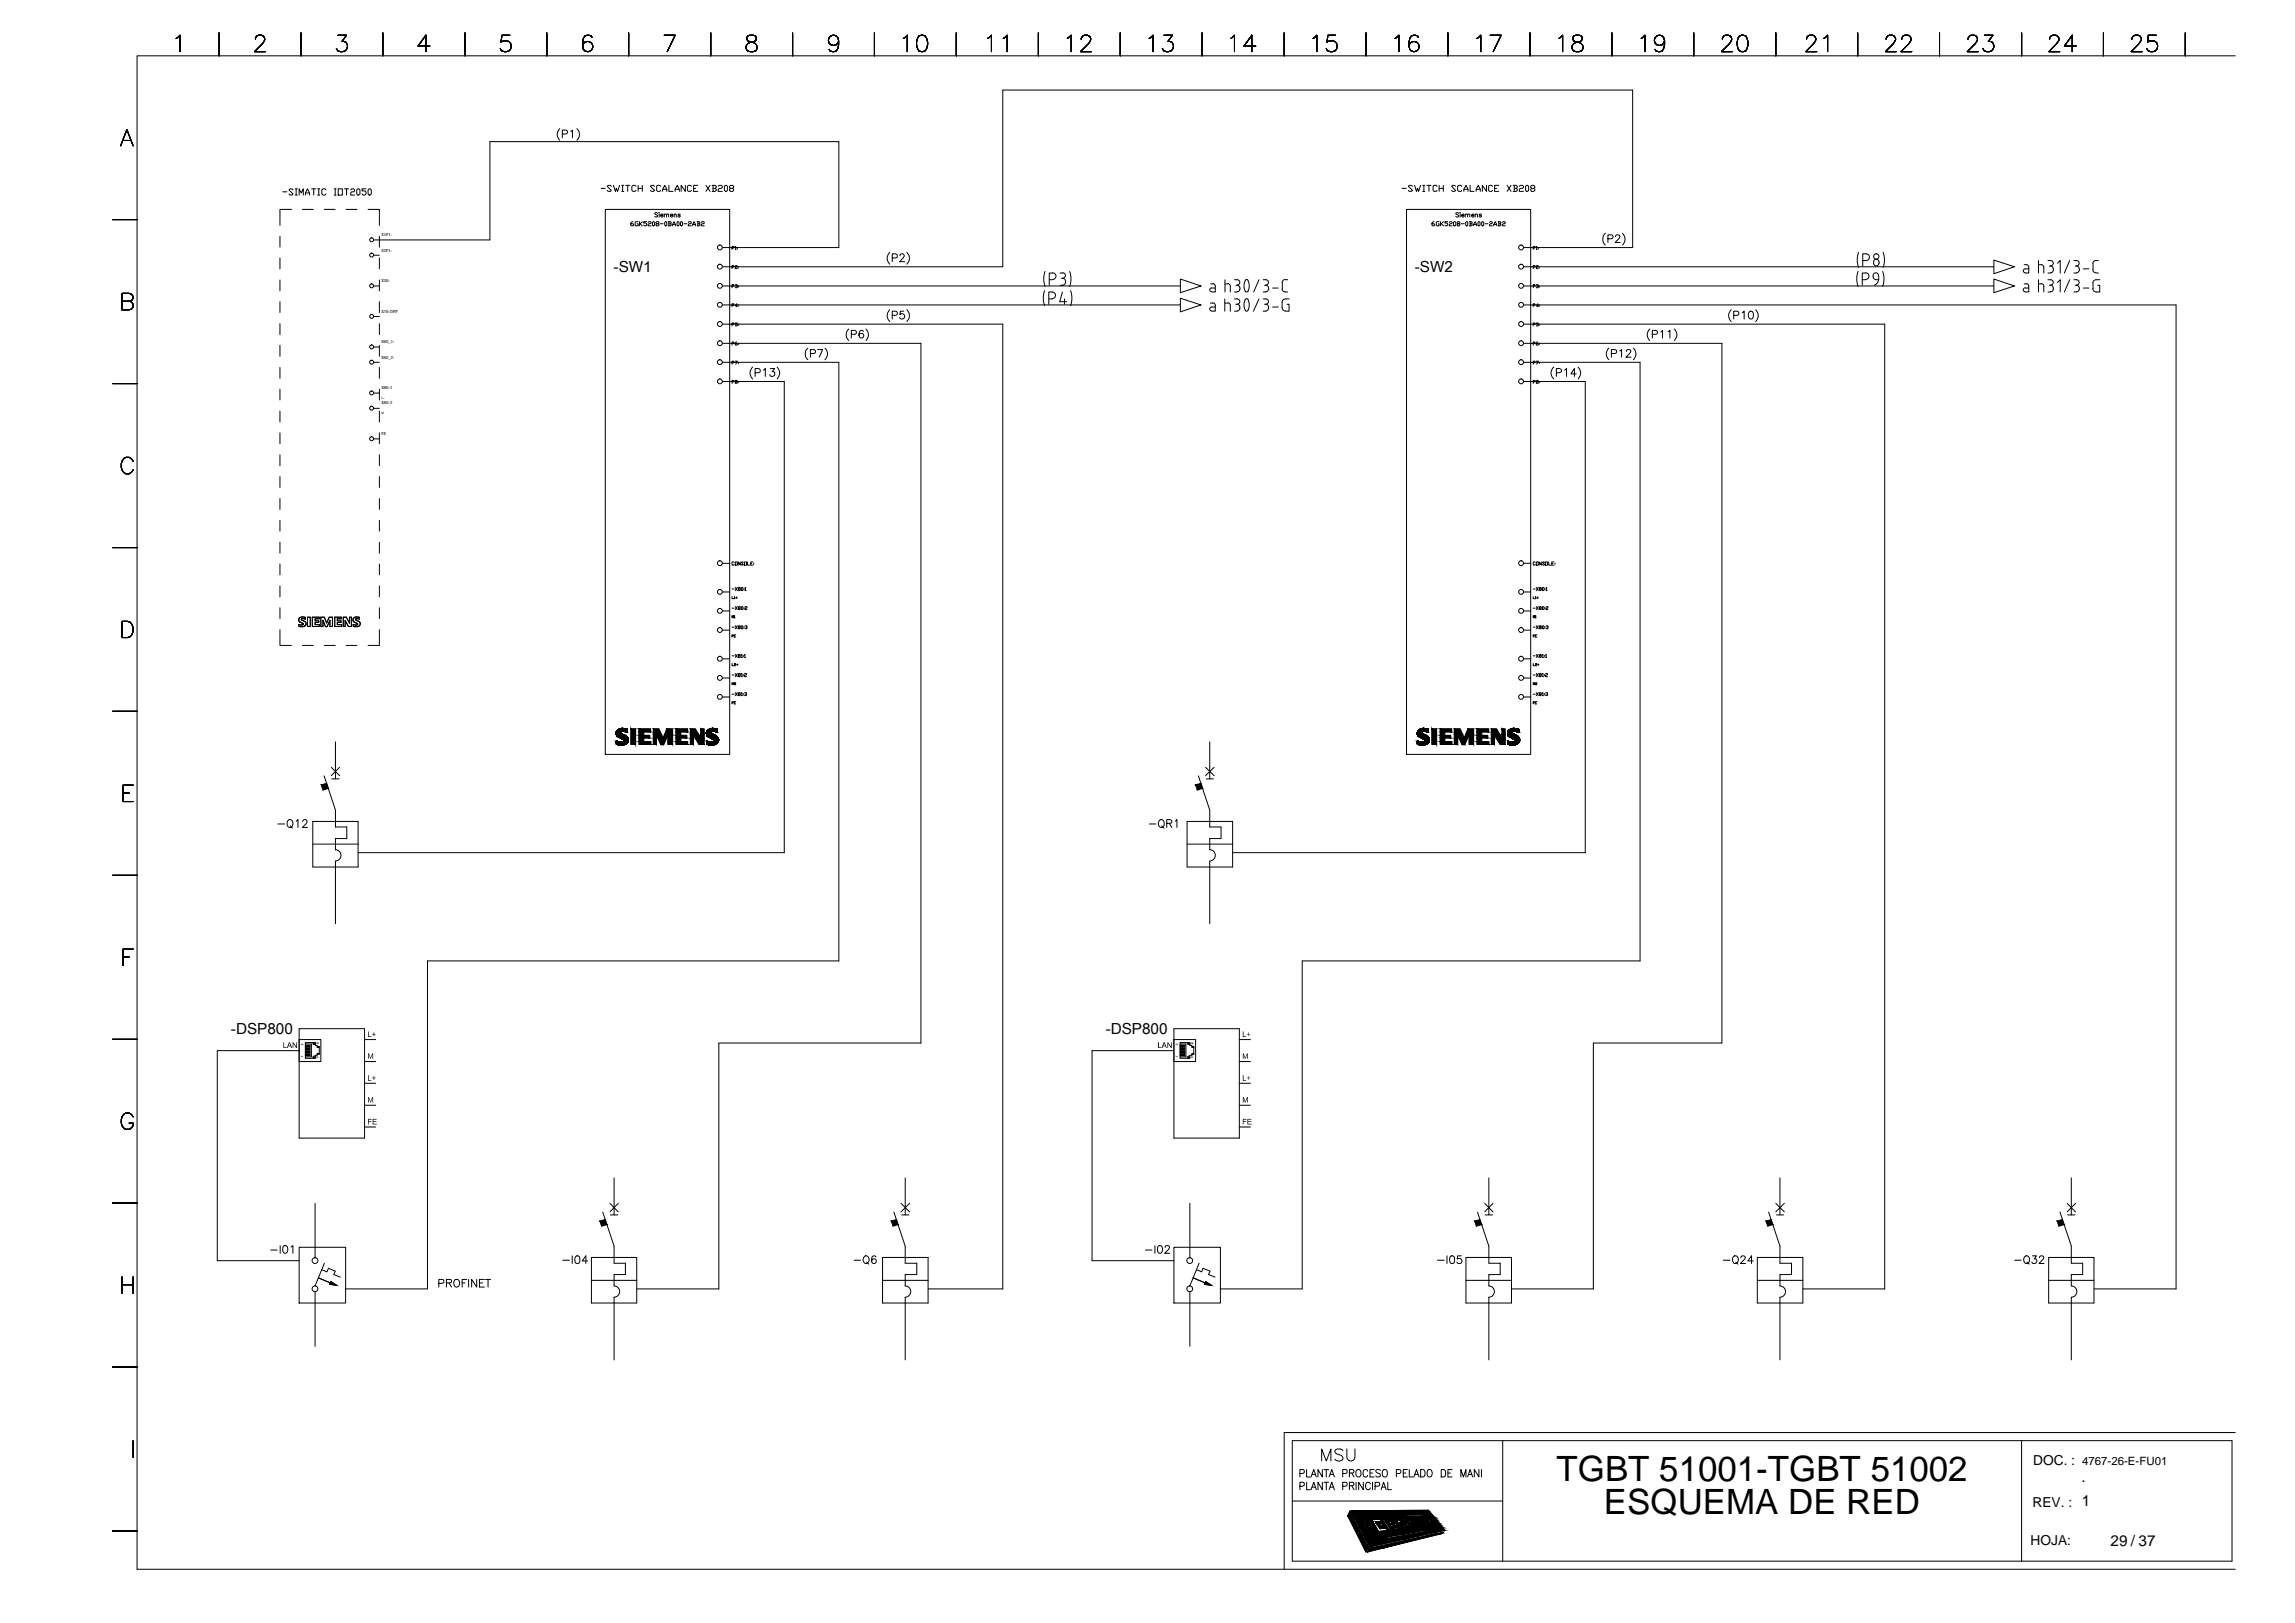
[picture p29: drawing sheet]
<svg xmlns="http://www.w3.org/2000/svg" width="420mm" height="297mm" viewBox="0 0 420 297" stroke-linecap="round" stroke-linejoin="round" font-family="sans-serif">
<defs><g id="words">
<g font-size="6.4">
<text x="285" y="271">TGBT 51001-TGBT 51002</text>
<text x="293.7" y="277">ESQUEMA DE RED</text>
</g>
<g font-size="2.8">
<text x="112.3" y="49.8">-SW1</text>
<text x="259" y="49.8">-SW2</text>
<text x="42.3" y="189.3">-DSP800</text>
<text x="202.4" y="189.3">-DSP800</text>
<text x="381.1" y="271.2">.</text>
<text x="386.4" y="282.9">29 / 37</text>
</g>
<g font-size="2.5">
<text x="372.2" y="268.2">DOC. :</text>
<text x="372.1" y="275.7">REV. : 1</text>
<text x="371.8" y="282.8">HOJA:</text>
</g>
<text font-size="2.1" x="381.2" y="268.2">4767-26-E-FU01</text>
<g font-size=".8">
<text x="69.8" y="43.2">X1P1:</text>
<text x="69.8" y="46">X2P1:</text>
<text x="69.8" y="51.6">X30:</text>
<text x="69.8" y="57.2">X70:DPP</text>
<text x="69.8" y="62.8">X60_1:</text>
<text x="69.8" y="65.6">X60_2:</text>
<text x="69.8" y="71.2">X80:1</text>
<text x="69.8" y="74">X80:2</text>
<text x="69.8" y="79.6">FE</text>
</g>
<g font-size=".6">
<text x="69.8" y="73">L+</text>
<text x="69.8" y="75.8">M</text>
</g>
</g></defs>
<g fill="none" stroke="#000" stroke-width=".18">
<path d="M32.2 7l.8-.6v3.1M40.1 6v4.2M46.8 7.2a.73 .73 0 0 1 .5-.8h.6a.74 .74 0 0 1 .4 1.2l-1.7 1.9h2M55.1 6v4.2M61.9 6.4h1.5l-.8 1.2a.97 .97 0 0 1 1 1.1 .97 .97 0 0 1-1.3 .8l-.4-.2-.3-.4M70.1 6v4.2M78.7 8.4h-2.2l1.5-2v3.1M85.1 6v4.2M93.3 6.4h-1.4l-.2 1.3a1.08 1.08 0 0 1 1.6 0 1.08 1.08 0 0 1-.1 1.6 1.1 1.1 0 0 1-1.6-.4M100.1 6v4.2M108.4 6.9a.94 .94 0 0 0-1.3-.3 2.84 2.84 0 0 0-.3 2.4 .94 .94 0 0 0 1.5 .2 .94 .94 0 0 0-.3-1.5 .94 .94 0 0 0-1.3 .7M115.1 6v4.2"/>
<path d="M121.6 6.4h2l-1.4 3.1M130.1 6v4.2M136.9 6.6a.59 .59 0 0 0-.2 .6 .59 .59 0 0 0 .5 .4 1.24 1.24 0 0 1 1.4 1.3l-.1 .3a1.17 1.17 0 0 1-1.9-.3 .98 .98 0 0 1 .8-1.2l.6-.1a.63 .63 0 0 0 .3-1l-.4-.2zM145.1 6v4.2M153.5 7.5a.94 .94 0 0 1-1.3 .7 .94 .94 0 0 1-.3-1.5 .94 .94 0 0 1 1.5 .2 2.84 2.84 0 0 1-.3 2.4 .94 .94 0 0 1-1.3-.3M160.1 6v4.2M165.4 7l.7-.6v3.1M168.2 6.6a1 1 0 0 1 1.5 .4 2.26 2.26 0 0 1-.3 2.3 .96 .96 0 0 1-1.4-.4 2.39 2.39 0 0 1 .2-2.3zM175.1 6v4.2M180.8 7l.7-.6v3.1M183.7 7l.7-.6v3.1M190.1 6v4.2"/>
<path d="M195.4 7l.7-.6v3.1M197.9 7.2a.85 .85 0 0 1 .6-.8h.6a.73 .73 0 0 1 .4 1.2l-1.7 1.9h2M205.1 6v4.2M210.4 7l.7-.6v3.1M213.1 6.4h1.6l-.9 1.2a.97 .97 0 0 1 1 1.1 .97 .97 0 0 1-1.3 .8l-.4-.2-.3-.4M220.1 6v4.2M225.3 7l.7-.6v3.1M229.9 8.4h-2.2l1.5-2v3.1M235.1 6v4.2M240.4 7l.7-.6v3.1M244.5 6.4h-1.4l-.2 1.3a1.08 1.08 0 0 1 1.6 0 1.08 1.08 0 0 1-.1 1.6 1.1 1.1 0 0 1-1.6-.4M250.1 6v4.2"/>
<path d="M255.4 7l.7-.6v3.1M259.7 6.9a.88 .88 0 0 0-1.3-.3 2.84 2.84 0 0 0-.3 2.4 .94 .94 0 0 0 1.5 .2 .94 .94 0 0 0-.3-1.5 .94 .94 0 0 0-1.3 .7M265.1 6v4.2M270.4 7l.7-.6v3.1M272.8 6.4h2l-1.4 3.1M280.1 6v4.2M285.4 7l.7-.6v3.1M288.1 6.6a.6 .6 0 0 0 .3 1 1.25 1.25 0 0 1 1.4 1.3l-.1 .3a1.17 1.17 0 0 1-1.9-.3 .98 .98 0 0 1 .9-1.2l.5-.1a.6 .6 0 0 0 .3-1l-.4-.2zM295.1 6v4.2M300.5 7l.6-.6v3.1M304.7 7.5a.93 .93 0 0 1-1.2 .8 .93 .93 0 0 1-.4-1.5 .93 .93 0 0 1 1.5 .1 2.66 2.66 0 0 1-.3 2.4 .94 .94 0 0 1-1.3-.3M310.1 6v4.2"/>
<path d="M315.3 7.2a.73 .73 0 0 1 .6-.8h.5a.73 .73 0 0 1 .5 1.2l-1.7 1.9h1.9M318.5 6.6a.94 .94 0 0 1 1.4 .4 2.39 2.39 0 0 1-.3 2.3 1 1 0 0 1-1.4-.4 2.57 2.57 0 0 1 .3-2.3zM325.1 6v4.2M330.7 7.2a.73 .73 0 0 1 .6-.8h.6a.74 .74 0 0 1 .4 1.2l-1.7 1.9h2M333.9 7l.7-.6v3.1M340.1 6v4.2M345.3 7.2a.85 .85 0 0 1 .6-.8h.5a.74 .74 0 0 1 .5 1.2l-.3 .4-1.4 1.5h2M348.2 7.2a.73 .73 0 0 1 .5-.8h.6a.74 .74 0 0 1 .4 1.2l-1.7 1.9h2M355.1 6v4.2M360.3 7.2a.85 .85 0 0 1 .6-.8h.5a.73 .73 0 0 1 .5 1.2l-1.7 1.9h1.9M363.3 6.4h1.6l-.9 1.2a.97 .97 0 0 1 1 1.1 .97 .97 0 0 1-1.3 .8l-.4-.2-.3-.4M370.1 6v4.2"/>
<path d="M375.2 7.2a.71 .71 0 0 1 .6-.8h.6a.74 .74 0 0 1 .4 1.2l-1.7 1.9h2M380.1 8.4h-2.2l1.5-2v3.1M385.1 6v4.2M390.3 7.2a.71 .71 0 0 1 .6-.8h.5a.74 .74 0 0 1 .5 1.2l-1.7 1.9h2M394.7 6.4h-1.4l-.1 1.3a1.05 1.05 0 0 1 1.6 0 1.05 1.05 0 0 1-.3 1.6 1.05 1.05 0 0 1-1.5-.4M400.1 6v4.2M409.2 10.2h-384.1v277h384.1M22.1 26.7l1.1-3 1.2 3M22.5 25.7h1.4M51.8 35.1h.7M53.4 38.3h-2.1v2.9M53.7 34.8l-.2-.2h-.4l-.2 .2 .8 .7-.2 .2h-.4l-.2-.2"/>
<path d="M54 34.6h.4M54 35.7h.4M54.2 34.6v1.1M54.8 35.7v-1.1l.3 .7 .4-.7v1.1M55.4 38.3h1.9M55.9 35.7v-.4l.4-.7 .4 .7v.4M55.9 35.3h.8M57.1 34.6h.7M57.4 34.6v1.1M58.2 34.6h.3M58.2 35.7h.3M58.4 34.6v1.1"/>
<path d="M59.4 38.3h2M59.7 34.8l-.2-.2h-.4l-.2 .2v.7l.2 .2h.4l.2-.2M61.2 34.6h.3M61.2 35.7h.3M61.4 34.6v1.1M61.9 34.6h.8v1.1h-.8zM63.1 34.6h.7M63.4 38.3h1.9M63.4 34.6v1.1M64.2 34.8l.2-.2h.4l.1 .2-.1 .3h-.4l-.2 .2v.4h.7M65.3 34.8l.2-.2 .4 .2v.7l-.2 .2-.4-.2zM67 34.6h-.7v.3h.5l.2 .2v.4l-.2 .2h-.4l-.1-.2"/>
<path d="M67.4 38.3h2.1v2.9M67.6 34.6l.4 .2v.7l-.2 .2-.4-.2v-.7zM102.5 23.6a1.42 1.42 0 0 0 0 2.1M102.9 24.5h.8l.2-.2-.1-.4-.9-.1v1.4M104.5 24.1l.3-.3v1.4M105.6 23.6a1.42 1.42 0 0 1 0 2.1M110.1 34.5h.7M110.8 38.3h22.8v99.8h-22.8zM111.9 34.1l-.2-.2h-.3l-.2 .2 .7 .8-.2 .1h-.3l-.2-.1M112.3 33.9l.4 1.1 .1-.5 .3 .5 .3-1.1M113.8 33.9h.4M113.8 35h.4"/>
<path d="M114 33.9v1.1M114.5 33.9h.8M114.9 33.9v1.1M116.4 34.1l-.2-.2h-.3l-.2 .2v.8l.2 .1h.3l.2-.1M116.8 34.5h.8M116.8 33.9v1.1M117.6 33.9v1.1M119.8 34.1l-.2-.2h-.3l-.2 .2 .7 .8-.2 .1h-.3l-.2-.1M120.4 39l-.2-.1-.3 .1 .5 .4-.1 .3h-.3l-.1-.1M120.6 39h.1M120.7 39.2v.5M120.9 39.4h.5a.23 .23 0 0 0-.2-.2 .23 .23 0 0 0-.3 .2l.2 .3 .3-.1"/>
<path d="M121 34.1l-.2-.2h-.4l-.2 .2v.8l.2 .1h.4l.2-.1M121.3 35v-.4l.4-.7 .4 .7v.4M121.3 34.6h.8M121.6 39.3l.2-.1h.2v.5M121.6 39.2v.5M122 39.3l.2-.1h.2v.5M122.5 33.9v1.1h.7M122.8 39.4l.4-.1a.23 .23 0 0 0-.4 0 .23 .23 0 0 0 0 .3 .23 .23 0 0 0 .4 0M123.4 39.3l.3-.1 .1 .5M123.4 39.2v.5M123.6 35v-.4l.4-.7 .4 .7v.4M123.6 34.6h.8"/>
<path d="M124.5 39.3l-.1-.1h-.3v.2l.4 .2-.1 .1-.3-.1M125.5 33.9v1.1l-.8-1.1v1.1M126.6 34.1l-.2-.2h-.3l-.3 .2v.8l.3 .1h.3l.2-.1M127 34.5h.4M127.7 33.9h-.7v1.1h.7M129.2 33.9l.8 1.1M130 33.9l-.8 1.1M130.4 33.9h.5l.2 .2v.2l-.2 .2M130.5 34.5h.4l.2 .1v.3l-.2 .1h-.5M130.5 33.9v1.1M131.5 34.1l.2-.2h.4l.1 .2-.1 .4h-.4l-.2 .1v.4h.7M132.6 34.1l.2-.2 .4 .2v.8l-.2 .1-.4-.1z"/>
<path d="M133.8 34.5l-.3-.2v-.2l.3-.2h.3l.2 .4-.2 .2h-.3l-.3 .1v.3l.3 .1h.3l.2-.1-.2-.4M256.7 34.5h.8M257.5 38.3h22.7v99.8h-22.7zM258.6 34.1l-.2-.2h-.4l-.2 .2 .8 .8-.2 .1h-.4l-.2-.1M259 33.9l.3 1.1 .2-.5 .2 .5 .4-1.1M260.5 33.9h.3M260.5 35h.3M260.7 33.9v1.1M261.2 33.9h.8M261.6 33.9v1.1M263.1 34.1l-.2-.2h-.4l-.1 .2v.8l.1 .1h.4l.2-.1M263.5 34.5h.7"/>
<path d="M263.5 33.9v1.1M264.2 33.9v1.1M266.5 34.1l-.2-.2h-.4l-.1 .2 .7 .8-.2 .1h-.4l-.1-.1M267.1 39l-.2-.1-.4 .1 .6 .5-.1 .2-.5-.1M267.3 39h.1M267.3 39.2v.5M267.6 39.4h.4a.23 .23 0 0 0-.2-.2 .23 .23 0 0 0-.2 .2l.2 .3 .2-.1M267.6 34.1l-.2-.2h-.3l-.2 .2v.8l.2 .1h.3l.2-.1M268 35v-.4l.4-.7 .4 .7v.4M268 34.6h.8M268.3 39.3l.2-.1h.1l.1 .5M268.3 39.2v.5"/>
<path d="M268.7 39.3l.2-.1h.2v.5M269.1 33.9v1.1h.8M269.4 39.4h.5a.23 .23 0 0 0-.3-.2 .23 .23 0 0 0-.2 .2l.2 .3 .3-.1M270.1 39.3l.1-.1h.3v.5M270.1 39.2v.5M270.2 35v-.4l.4-.7 .4 .7v.4M270.2 34.6h.8M271.2 39.3l-.2-.1-.2 .1 .4 .2v.2h-.3l-.1-.1M272.1 33.9v1.1l-.7-1.1v1.1M273.2 34.1l-.1-.2h-.4l-.2 .2v.8l.2 .1h.4l.1-.1M273.6 34.5h.4M274.4 33.9h-.8v1.1h.8"/>
<path d="M275.9 33.9l.7 1.1M276.6 33.9l-.7 1.1M277 33.9h.6l.2 .2-.2 .4M277.2 34.5h.4l.2 .4-.2 .1h-.6M277.2 33.9v1.1M278.2 34.1l.1-.2h.4l.2 .2v.2l-.2 .2h-.4l-.1 .1v.4h.7M279.3 34.1l.2-.2 .4 .2v.8l-.3 .1-.3-.1zM280.4 34.5l-.2-.2 .2-.4h.4l.2 .2v.2l-.2 .2h-.4l-.2 .1 .2 .4h.4l.2-.1v-.3l-.2-.1M20.6 40.2h4.5M22.3 55.1h1.4a.79 .79 0 0 0 .7-.8l-.3-.4-.4-.2h-1.4v3h1.4a.79 .79 0 0 0 .7-.6 .79 .79 0 0 0-.3-.8l-.4-.2M51.3 43.2v2M51.3 47.2v2"/>
<path d="M51.3 51.2v2M51.3 55.2v2M51.3 59.2v2M68.4 43.9h21.3v-18h63.9v19.4h-21.3M68.4 52.3h1.1M68.4 57.9h1.1M68.4 46.7h1.1M69.5 43.2v2M69.5 47.2v2M69.5 51.2v2M69.5 55.2v2M69.5 59.2v2"/>
<path d="M115.9 40.6l-.4 .2v.4l.4 .1 .1-.1-.1-.2h-.4M116.8 40.6h-.4l-.1 .1v.5l.1 .1h.4v-.3h-.1M117.1 40.6v.7M117.2 41l.4 .3M117.6 40.6l-.5 .4M118.4 40.6h-.6v.2h.5l.1 .2-.1 .3-.5-.1M118.6 40.7l.2-.1 .4 .1-.2 .3-.4 .1v.2h.6M119.6 40.6l.2 .1v.5l-.1 .1-.2-.1v-.5zM120.2 41l-.1-.2 .1-.2h.3l.1 .2-.4 .2-.1 .2 .4 .1 .1-.1-.1-.2M120.9 41h.5M121.8 40.6l.3 .1v.5l-.2 .1-.2-.1v-.5zM122.3 40.6h.5l.1 .1-.1 .3"/>
<path d="M122.5 41h.3l.1 .2-.1 .1h-.5M122.5 40.6v.7M123.1 41.3l.3-.7 .2 .7M123.1 41.1h.5M124.1 40.6l.2 .1v.5l-.1 .1-.3-.1v-.5zM124.7 40.6l.3 .1v.5l-.2 .1-.2-.1v-.5zM125.3 41h.5M126 40.7l.1-.1 .5 .1-.2 .3-.4 .1v.2h.6M126.8 41.3l.3-.7 .2 .7M126.8 41.1h.5M127.6 40.6h.4l.1 .1-.1 .3M127.7 41h.3l.1 .2-.1 .1h-.4"/>
<path d="M127.7 40.6v.7M128.4 40.7l.1-.1 .4 .1-.1 .3-.4 .1v.2h.5M132.3 52.3h83.8M132.3 55.8h83.8M132.3 59.3h51.3v176.6h-13.7M134 45.4h.3l.1-.2-.4-.1v.5M134 48.9h.3l.1-.2-.4-.1v.6M134 52.4l.4-.1-.1-.2h-.3v.6M134 55.9h.3l.1-.2-.4-.1v.5M134 59.4h.3l.1-.2-.4-.1v.6M134.6 45.2l.1-.1v.5M134.6 48.7l.3-.1 .1 .2a.32 .32 0 0 0-.4 .4h.4"/>
<path d="M134.6 52.2l.1-.1 .3 .1-.2 .2M134.6 45.6h.2M134.9 52.4l.1 .2h-.4M135 56h-.4l.3-.4v.5M135 59.1h-.4v.2l.4 .1-.1 .3-.3-.1M135 45.3v.1M135 45.5v.1M135.2 48.8v.1M135.2 49v.1M135.2 52.3v.1M135.2 52.5v.1M135.2 55.8v.1"/>
<path d="M135.2 56v.1M135.2 59.3v.1M135.2 59.5v.1M162.9 46.2a1.47 1.47 0 0 0 0 2.2M162.9 56.7a1.47 1.47 0 0 0 0 2.2M163.4 47.2l.8-.1v-.5l-.3-.1h-.5v1.4M163.4 57.7l.8-.1v-.5l-.3-.1h-.5v1.4M164.7 46.8l.3-.3h.3l.3 .4-.9 1h.9M165.5 57h-.7l-.1 .6a.5 .5 0 0 1 .8-.1 .5 .5 0 0 1-.1 .8 .5 .5 0 0 1-.7-.2M166 46.2a1.47 1.47 0 0 1 0 2.2M166 56.7a1.47 1.47 0 0 1 0 2.2M191.2 53.2l-.2 1.4 .2 1.3"/>
<path d="M191.3 49.7l-.2 1.3 .2 1.4M192 54.7h.6M192.1 51.2h.6M192.6 54.7a.61 .61 0 0 0 .6-.6 .61 .61 0 0 0-.6-.7h-.6v2.3M192.7 49.9a.61 .61 0 0 1 .6 .6 .61 .61 0 0 1-.6 .7M192.7 50h-.6v2.2M194.1 52.2h.5M194.1 50h.5M194.3 50.9h.3M194.5 53.4l-.5 1.8h1.3M194.6 49.9a.49 .49 0 0 1 .5 .5 .49 .49 0 0 1-.5 .5M194.6 50.9l.4 .3 .1 .2"/>
<path d="M194.9 54.7v1M195.1 51.7l-.3 .4-.2 .1M195.1 51.4v.3M195.8 49.7l.3 1.3-.3 1.4M196 53.2l.2 1.4-.2 1.3M216.1 51.1l3.8 1.2-3.8 1.3zM216.1 54.6l3.8 1.2-3.8 1.3zM221.6 55.5h.5M221.6 52h.5M221.8 52.7a.36 .36 0 0 0-.3 .3 .36 .36 0 0 0 .3 .4M221.9 52.7h.6M222 51.9l.4 .2 .1 1.3h-.6"/>
<path d="M222 55.4l.4 .2 .1 1.4h-.6M222.5 56.2h-.7a.36 .36 0 0 0-.3 .4 .36 .36 0 0 0 .3 .3M224.2 55.5h.6M224.2 54.7v2.3M224.3 52h.5M224.3 51.2v2.2M224.8 51.9l.4 .2v1.3M224.8 55.4l.4 .2v1.4M226 51.2h.5a.49 .49 0 0 1 .5 .5 .49 .49 0 0 1-.5 .5M226 54.7h.5a.49 .49 0 0 1 .5 .5 .49 .49 0 0 1-.5 .5M226 53.4h.5M226 57h.5"/>
<path d="M226.3 52.2a.55 .55 0 0 1 .7 .5M226.3 55.7h.2M226.5 55.7l.4 .2 .1 .3M227 52.9l-.3 .4-.2 .1M227 56.2a.55 .55 0 0 1-.5 .7M227 52.7v.2M228 56.8l.2 .2 .3-.2M228 51.3a1.96 1.96 0 0 0 .1 2.1l.4-.1a2.18 2.18 0 0 0 0-2M228 56.8a1.96 1.96 0 0 1 .1-2.1l.4 .1a2.18 2.18 0 0 1 0 2M228.5 51.3l-.3-.1-.2 .1M230.5 51.2l-1 2.2M230.5 54.7l-1 2.3"/>
<path d="M231.3 51.2h.5M231.3 53.4h.5M231.3 54.7h.5M231.3 57h.5M231.5 52.2h.3M231.5 55.7h.3M231.7 51.2a.49 .49 0 0 1 .5 .5 .49 .49 0 0 1-.5 .5M231.7 52.2l.5 .3v.2M231.7 54.7a.49 .49 0 0 1 .5 .5 .49 .49 0 0 1-.5 .5l.5 .2v.3M232.2 52.9l-.2 .4-.3 .1M232.2 56.2a.55 .55 0 0 1-.5 .7M232.3 52.7v.2"/>
<path d="M233 52.7h1M233 56.2h1M234.7 52.9l.3 .5h.7M234.8 51.7v1.2M235.3 51.2l-.5 .2-.1 .3M235.3 51.2h.4M235.6 55.7h.4v1.3h-.6M236 54.7h-.7a.61 .61 0 0 0-.6 .6v1a.61 .61 0 0 0 .6 .6M262.5 40.6l-.3 .2v.4l.3 .1 .2-.1-.2-.2h-.3M263.5 40.6h-.4l-.1 .1v.5l.1 .1h.4v-.3h-.2M263.7 40.6v.7M263.8 41l.5 .3"/>
<path d="M264.3 40.6l-.6 .4M265 40.6h-.5v.2h.4l.1 .2-.1 .3-.4-.1M265.3 40.7l.2-.1 .3 .1-.1 .3-.4 .1v.2h.5M266.1 40.7l.1-.1 .3 .1v.5l-.2 .1-.2-.1zM266.9 41l-.1-.2 .1-.2 .4 .1-.1 .3-.4 .1 .1 .2 .4-.1-.1-.2M267.5 41h.6M268.3 40.7l.2-.1 .2 .1v.5l-.1 .1-.3-.1zM269 40.6h.4l.1 .1-.1 .3M269.1 41h.3l.1 .2-.1 .1h-.4M269.1 40.6v.7M269.8 41.3v-.2l.3-.5 .2 .7M269.8 41.1h.5"/>
<path d="M270.6 40.7l.1-.1 .3 .1v.5l-.2 .1-.2-.1zM271.3 40.7l.1-.1 .2 .1v.5l-.1 .1-.2-.1zM271.9 41h.5M272.7 40.7l.1-.1 .4 .1-.1 .3-.4 .1v.2h.5M273.5 41.3v-.2l.3-.5 .2 .7M273.5 41.1h.5M274.3 40.6h.3l.2 .1-.2 .3M274.4 41h.2l.2 .2-.2 .1h-.3M274.4 40.6v.7M275.1 40.7l.1-.1 .4 .1-.2 .3-.3 .1v.2h.5M278.9 45.3h20v-28.8h-115.3v32.3h-51.3M278.9 48.8h86.1"/>
<path d="M278.9 52.3h86.1M278.9 55.8h119.5v180.1h-15M278.9 59.3h66.1v176.6h-14.9M280.7 45.4h.3v-.2l-.3-.1v.5M280.7 48.9h.3v-.2l-.3-.1v.6M280.7 52.4l.3-.1v-.2h-.3v.6M280.7 55.9h.3v-.2l-.3-.1v.5M280.7 59.4h.3v-.2l-.3-.1v.6M281.2 45.2l.1-.1v.5M281.2 48.7h.4l-.4 .3v.2h.4M281.2 52.2l.3-.1 .1 .2-.2 .1M281.2 45.6h.2"/>
<path d="M281.5 52.4v.3l-.3-.1M281.6 56h-.4l.3-.4v.5M281.6 59.1h-.4v.2l.4 .1-.1 .3-.3-.1M281.6 45.3v.1M281.6 45.5v.1M281.8 48.8v.1M281.8 49v.1M281.8 52.3v.1M281.8 52.5v.1M281.8 55.8v.1M281.8 56v.1M281.8 59.3v.1"/>
<path d="M281.8 59.5v.1M293.9 42.7a1.48 1.48 0 0 0 0 2.1M294.4 43.7h.7l.2-.5-.2-.2h-.7v1.4M295.8 43.3v-.2l.2-.1h.4l.2 .2-.2 .5-.7 .7h.9M297 42.7a1.48 1.48 0 0 1 0 2.1M316.9 56.7a1.47 1.47 0 0 0 0 2.2M317.4 57.7h.6a.39 .39 0 0 0 .3-.4 .39 .39 0 0 0-.3-.3h-.6v1.4M319 57.2l.3-.2v1.4M320.3 57a.43 .43 0 0 1 .7 .2v.4a.6 .6 0 0 1-.5 .8 .89 .89 0 0 1-.2-1.4zM321.4 56.7a1.47 1.47 0 0 1 0 2.2M340.2 49.7l-.3 1.3 .3 1.4M340.3 46.2l-.3 1.4 .3 1.3"/>
<path d="M340.9 51.2h.7M341 47.7h.7M341.6 49.9a.61 .61 0 0 1 .6 .6 .61 .61 0 0 1-.6 .7M341.6 50h-.7v2.2M341.6 46.5a.61 .61 0 0 1 .7 .6 .61 .61 0 0 1-.7 .6M341.7 46.5h-.7v2.2M342.9 50.4a.55 .55 0 0 0 .5 .8M343 48.2a.49 .49 0 0 0 .5 .5 .49 .49 0 0 0 .5-.5M343.4 51.2h.5M343.9 51.1a1.12 1.12 0 0 1-.8 1.1M343.9 50.4a.49 .49 0 0 0-.5-.5 .49 .49 0 0 0-.5 .5M343.9 50.4v.8"/>
<path d="M344 47.9a.52 .52 0 0 0-.7-.5 .52 .52 0 0 0-.3 .8M344 47.9v.3M344.7 49.7l.2 1.3-.2 1.4M344.8 46.2l.2 1.4-.2 1.3M365 47.6l3.8 1.2-3.8 1.3zM365 51.1l3.8 1.2-3.8 1.3zM370.6 52h.4M370.6 48.4h.4M370.8 52.7a.36 .36 0 0 0-.4 .3 .36 .36 0 0 0 .4 .4M370.8 52.7h.6M371 48.4l.4 .3v.2M371 51.9l.4 .2v1.3h-.6"/>
<path d="M371.4 48.9v1.1h-.6M371.4 49.2h-.6a.36 .36 0 0 0-.4 .4 .36 .36 0 0 0 .4 .3M373.2 52h.5M373.2 48.4h.5M373.2 47.7v2.3M373.2 51.2v2.2M373.7 48.4l.4 .3 .1 .2M373.7 51.9l.4 .2 .1 1.3M374.2 48.9v1.1M374.9 51.2h.5M374.9 53.4h.5M374.9 50h.5"/>
<path d="M374.9 47.7h.5M375.2 52.2h.2M375.2 48.7h.2M375.4 47.7a.49 .49 0 0 1 .5 .5 .49 .49 0 0 1-.5 .5M375.4 48.7a.57 .57 0 0 1 .5 .8M375.4 51.2a.49 .49 0 0 1 .5 .5 .49 .49 0 0 1-.5 .5M375.4 52.2l.4 .3 .1 .2M375.9 49.4l-.2 .5h-.3M375.9 52.7a.53 .53 0 0 1-.5 .7M376.7 48.2l.5-.5v2.3M376.7 51.7l.5-.5v2.2M378.9 47.7l-1 2.3"/>
<path d="M378.9 51.2l-1 2.2M379.7 51.2h.5M379.7 53.4h.5M379.7 50h.5M379.7 47.7h.5M379.9 52.2h.3M379.9 48.7h.3M380.2 47.7a.49 .49 0 0 1 .4 .5 .49 .49 0 0 1-.4 .5M380.2 48.7l.4 .2v.3M380.2 51.2a.49 .49 0 0 1 .4 .5 .49 .49 0 0 1-.4 .5M380.2 52.2l.4 .3v.2M380.6 49.4l-.2 .5h-.2"/>
<path d="M380.6 52.9l-.2 .4-.2 .1M380.7 49.2v.3M380.7 52.7v.2M381.4 52.7h1M381.4 49.2h1M383.1 49.4l.1 .2 .5 .3M383.2 48.3v1.1M383.2 51.8v1M383.7 50h.5M384 52.2h.4v1.2h-.6a.61 .61 0 0 1-.7-.6M384.2 47.7l-.8 .1-.3 .5M384.4 51.2h-.6a.61 .61 0 0 0-.7 .6"/>
<path d="M20.6 70.2h4.5M51.3 63.2v2M51.3 67.2v2M51.3 71.2v2M51.3 75.2v2M51.3 79.2v2M68.4 66.3h1.1M68.4 63.5h1.1M68.4 71.9h1.1M68.4 74.7h1.1M69.5 63.2v2M69.5 67.2v2"/>
<path d="M69.5 71.2v2M69.5 75.2v2M69.5 79.2v2M132.3 62.8h36.3v128.1h-37v45h-15M132.3 66.3h21.3v109.6h-75.3v60h-15M132.3 69.8h11.3v86.3h-78M134 62.9l.4-.1-.1-.2h-.3v.6M134 66.4h.3l.1-.2-.4-.1v.5M134 69.9h.3l.1-.2-.4-.1v.6M134.6 66.1h.4l-.3 .5M134.7 69.9v-.3l.3 .1-.4 .3 .1 .2 .3-.1-.1-.2M134.9 62.6l-.3 .2v.3h.4l-.1-.2h-.3"/>
<path d="M135.2 62.8v.1M135.2 63v.1M135.2 66.3v.1M135.2 66.5v.1M135.2 69.8v.1M135.2 70v.1M137.8 67.2a1.47 1.47 0 0 0 0 2.2M138.2 68.2l.9-.1v-.5l-.3-.1h-.6v1.4M139.8 67.7l.3-.2v1.4M141 67.5h.8l-.4 .5a.47 .47 0 0 1 .4 .4 .47 .47 0 0 1-.3 .5 .47 .47 0 0 1-.6-.3M142.3 67.2a1.47 1.47 0 0 1 0 2.2M147.9 63.7a1.42 1.42 0 0 0 0 2.1"/>
<path d="M148.4 64.7h.8l.1-.3-.1-.4h-.8v1.4M149.7 64h.9l-.6 1.4M151 63.7a1.42 1.42 0 0 1 0 2.1M155.4 60.2a1.42 1.42 0 0 0 0 2.1M155.9 61.2l.8-.1 .1-.4-.4-.2h-.5v1.4M158.1 60.7a.39 .39 0 0 0-.4-.2 .39 .39 0 0 0-.4 .2 .69 .69 0 0 0 .4 1.2 .44 .44 0 0 0 .4-.5 .44 .44 0 0 0-.4-.4 .44 .44 0 0 0-.4 .4M158.5 60.2a1.42 1.42 0 0 1 0 2.1M278.9 62.8h36.3v128.1h-23.5v45h-15M278.9 66.3h21.4v109.6h-61.9v60h-15M278.9 69.8h11.3v86.3h-64.5M280.7 62.9l.3-.1v-.2h-.3v.6M280.7 66.4h.3v-.2l-.3-.1v.5"/>
<path d="M280.7 69.9h.3v-.2l-.3-.1v.6M281.2 66.1h.4l-.3 .5M281.3 69.9v-.3l.3 .1-.4 .3 .1 .2 .3-.1-.1-.2M281.5 62.6l-.3 .2v.3l.3 .1 .1-.2-.4-.1M281.8 62.8v.1M281.8 63v.1M281.8 66.3v.1M281.8 66.5v.1M281.8 69.8v.1M281.8 70v.1M284.5 67.2a1.39 1.39 0 0 0 0 2.2M284.9 68.2l.8-.1 .2-.4-.4-.2h-.6v1.4"/>
<path d="M286.5 67.7l.3-.2v1.4M288.6 68.4h-1l.6-.9v1.4M288.9 67.2a1.47 1.47 0 0 1 0 2.2M294.5 63.7a1.42 1.42 0 0 0 0 2.1M295 64.7h.8l.1-.3v-.3l-.9-.1v1.4M296.5 64.2l.4-.2v1.4M297.8 64.3v-.2l.2-.1h.4l.2 .2-.2 .5-.7 .7h.9M299 63.7a1.42 1.42 0 0 1 0 2.1M302 60.2a1.42 1.42 0 0 0 0 2.1M302.5 61.2l.8-.1 .1-.2v-.3l-.9-.1v1.4M304.1 60.7l.3-.2v1.4M305.4 60.7l.3-.2v1.4"/>
<path d="M306.5 60.2a1.42 1.42 0 0 1 0 2.1M24.4 84.4a1.11 1.11 0 0 0-1.3-.7 1.11 1.11 0 0 0-.9 1.2 1.39 1.39 0 0 0 1.5 1.8l.7-.7M51.3 83.2v2M51.3 87.2v2M51.3 91.2v2M51.3 95.2v2M51.3 99.2v2M68.4 80.3h1.1M69.5 83.2v2M69.5 87.2v2M69.5 91.2v2M69.5 95.2v2"/>
<path d="M69.5 99.2v2M20.6 100.2h4.5M22.3 113.7h1.1a1.57 1.57 0 0 1 1 1.5 1.57 1.57 0 0 1-1 1.5h-1.1zM51.3 115.2v2.9h2.1M51.3 103.2v2M51.3 107.2v2M51.3 111.2v2M54.8 113.1l.4-.2 .7 .1v.3l-.3-.1a.23 .23 0 0 0-.3 0 .23 .23 0 0 0 0 .3l.7 .3v.5l-.3 .4h-1v-.4l.3 .1a.24 .24 0 0 0 .4 0 .24 .24 0 0 0 0-.3l-.7-.4v-.4zM55.4 118.1h1.9M56.3 113h.5v1.7h-.5zM57.2 113h1.2v.3h-.7v.3h.7v.3h-.7v.4h.7v.4h-1.2zM58.7 113h.7l.4 1 .5-1h.6v1.7h-.5v-1.2l-.5 1.2h-.3l-.5-1.2v1.2h-.4z"/>
<path d="M59.4 118.1h2M61.3 113h1.2v.3h-.7v.3h.6v.3h-.6v.4h.8v.4h-1.3zM62.9 113h.5l.6 1.1v-1.1h.3v1.7h-.5l-.6-1.1v1.1h-.3zM63.4 118.1h1.9M64.7 113.1l.4-.2 .7 .1v.3h-.2a.21 .21 0 0 0-.4-.1 .21 .21 0 0 0 .1 .3l.6 .4v.4l-.3 .4h-.9v-.4l.3 .1a.24 .24 0 0 0 .3 0 .24 .24 0 0 0 0-.3l-.6-.4zM69.5 103.2v2M69.5 107.2v2M69.5 111.2v2M69.5 115.2v2.9h-2.1M132.3 108.3h1.3M132.3 103.1h1.3M132.3 111.8h1.3"/>
<path d="M132.3 115.3h1.3M134 109.2v.4h.3M134 113.1v-.4l.1 .3 .2-.3v.4M134 116.4l.3-.1-.3-.1v.4M134 107.8h.4M134 111.3h.4M134 114.8h.4M134.4 102.9h-.4l.1 .5 .3-.1M134.4 109.2l.1 .4M134.4 112.7h.1v.4M134.4 109.6h.2M134.4 113.1h.2"/>
<path d="M134.4 116.4h.2M134.6 102.8h.4v.6h-.4zM134.6 107.5l.4 .6M134.6 111l.4 .6M134.6 114.5l.4 .6M134.6 119.8l.4 .5M134.7 116.2h-.3v.4h.3M134.7 109.4h.3M134.9 109.2v.3M135 107.5l-.4 .6M135 111l-.4 .6M135 114.5l-.4 .6"/>
<path d="M135 119.8l-.4 .5M135.2 107.8v-.3l.3 .1v.2l-.3 .1v.2h.3v-.3M135.2 111.3v-.3h.3v.2l-.3 .3 .3 .1v-.3M135.2 114.8v-.3l.3 .1-.3 .3v.2l.3-.1v-.2M135.5 102.8v.6l-.3-.6v.6M135.7 107.6h.3l-.1 .5-.2-.1zM135.7 111.1h.3l-.1 .5-.2-.1zM135.7 114.6h.3l-.1 .5-.2-.1zM135.7 119.9l.1-.1v.5M136.1 102.9h-.4l.4 .4-.1 .1-.3-.1M136.1 119.9v.1M136.2 107.7v.1"/>
<path d="M136.2 107.9v.1M136.2 111.2v.1M136.2 111.4v.1M136.2 114.7v.1M136.2 114.9v.1M136.3 102.8h.4v.6h-.4zM136.3 119.9l.1-.1v.5M136.4 107.6l.1-.1v.6M136.4 111.1h.4l-.1 .2-.3 .1v.2h.4M136.4 114.6l.3-.1 .1 .2-.2 .1M136.4 108.1h.2M136.7 114.8v.3l-.3-.1"/>
<path d="M136.8 102.8v.6h.4M137.4 103.1h.2M137.8 102.8h-.4v.6h.4M138 103.1h.1M138 103.2v.1M278.9 108.3h1.3M278.9 103.1h1.3M278.9 111.8h1.3M278.9 115.3h1.3M280.7 109.2v.4h.3M280.7 113.1v-.4l.1 .3 .2-.3v.4M280.7 116.4l.3-.1-.3-.1v.4"/>
<path d="M280.7 107.8h.3M280.7 111.3h.3M280.7 114.8h.3M281 102.9h-.3l.1 .5 .2-.1M281.1 109.2h.1v.4M281.1 112.7h.1v.4M281.1 109.6h.1M281.1 113.1h.1M281.1 116.4h.1M281.2 102.8h.4v.6h-.4zM281.2 107.5l.4 .6M281.2 111l.4 .6"/>
<path d="M281.2 114.5l.4 .6M281.2 119.8l.4 .5M281.4 116.2h-.3v.4h.3M281.4 109.4h.2M281.5 109.2v.3M281.6 107.5l-.4 .6M281.6 111l-.4 .6M281.6 114.5l-.4 .6M281.6 119.8l-.4 .5M281.9 107.8l-.1-.1 .1-.2 .3 .1-.1 .2-.3 .1 .1 .2 .3-.1-.1-.2M281.9 111.3l-.1-.1 .1-.2h.2l.1 .2-.4 .3 .3 .1v-.3M281.9 114.8l-.1-.2 .3-.1 .1 .2-.4 .2 .1 .2 .3-.1-.1-.2"/>
<path d="M282.2 102.8v.6l-.4-.6v.6M282.4 107.6h.3v.4l-.1 .1-.2-.1zM282.4 114.6h.3v.4l-.1 .1-.2-.1zM282.4 119.9l.1-.1v.5M282.5 111l.2 .1v.4l-.1 .1-.2-.1zM282.8 102.9h-.4l.4 .4-.1 .1-.3-.1M282.8 119.9v.1M282.9 107.7v.1M282.9 107.9v.1M282.9 111.2v.1M282.9 111.4v.1M282.9 114.7v.1"/>
<path d="M282.9 114.9v.1M282.9 102.8h.4v.6h-.4zM282.9 119.9l.2-.1v.5M283.1 107.6l.1-.1v.6M283.1 111.1h.3l-.1 .2-.2 .1v.2h.3M283.1 114.6l.2-.1 .1 .2-.2 .1M283.1 108.1h.1M283.3 114.8v.3l-.2-.1M283.5 102.8v.6h.4M284.1 103.1h.2M284.5 102.8h-.4v.6h.4M284.7 103.1h.1"/>
<path d="M284.7 103.2v.1M20.6 130.2h4.5M61.4 135.8v6.8M113.1 133.6l.7-.3 1 .1v.6l-.8-.1a.26 .26 0 0 0-.4 .1 .26 .26 0 0 0 .3 .3l.1 .1a1.18 1.18 0 0 1 1 .8v.6l-.6 .4-1 .1-.6-.1v-.6l.5 .2 .6-.1a.25 .25 0 0 0 .3-.1 .25 .25 0 0 0-.1-.3l-1.2-.6-.1-.6zM115.5 133.4h.9v2.8h-.9zM117 133.4h2.1v.6h-1.3v.6h1.1v.5h-1.1v.6h1.4v.5h-2.2zM119.6 133.4h1l.8 1.7 .7-1.7h1v2.8h-.8v-1.8l-.8 1.9h-.5l-.8-1.9v1.8h-.6zM123.8 133.4h2.1v.6h-1.3v.6h1.1v.5h-1.1v.6h1.3v.5h-2.1zM126.4 133.4h.9l1 1.8v-1.8h.6v2.8h-.9l-1.1-1.8v1.8h-.5zM129.5 133.7l.8-.4 1 .1v.6l-.8-.1a.27 .27 0 0 0-.3 .2 .27 .27 0 0 0 .3 .3 1.26 1.26 0 0 1 1 .8v.5l-.5 .5-.5 .1-1.1-.1v-.6l.4 .2 .6-.1a.25 .25 0 0 0 .3-.1 .25 .25 0 0 0-.1-.3l-1.2-.6-.1-.6zM132.3 120.6h1.3M132.3 124.1h1.3"/>
<path d="M132.3 127.6h1.3M134 121.4v.4h.3M134 125.3v-.4l.1 .3 .2-.3v.4M134 128.6l.3-.1-.3-.1v.4M134 120h.4M134 123.5h.4M134 127.1h.4M134.4 121.5l.2-.1 .1 .2h-.2l-.1 .2h.3M134.4 125h.3l-.1 .2h-.2v.1h.3M134.4 128.6h.2M134.6 123.2l.4 .6M134.6 126.8l.4 .5"/>
<path d="M134.7 128.4h-.3v.4h.3M134.9 121.6h.2M135 121.5v.3M135 123.2l-.4 .6M135 126.8l-.4 .5M135.2 120v-.2l.3 .1-.3 .3v.1l.3-.1v-.2M135.2 123.5v-.3l.3 .1v.2l-.3 .1v.2h.3v-.3M135.2 127.1v-.3h.3v.1l-.3 .3 .3 .1v-.2M135.7 123.3l.1-.1v.6M135.7 126.8h.1v.5M135.7 120.3h.2M135.7 123.8h.2"/>
<path d="M135.7 127.3h.2M136.1 120.2h.1M136.1 123.5h.1M136.1 123.6v.1M136.1 126.9v.2M136.1 127.1v.1M136.3 123.3h.4l-.1 .2-.3 .1v.2h.4M136.3 126.8h.4l-.2 .3M136.3 120.3h.2M136.6 127.1v.2l-.3-.1M221.5 135.8v6.8M259.6 133.8l.6-.4h1.3v.6l-.8-.1a.28 .28 0 0 0-.4 .2 .28 .28 0 0 0 .4 .3 1.02 1.02 0 0 1 .9 .8v.6l-.5 .4-1.1 .1-.5-.1v-.6l.5 .2 .5-.1a.24 .24 0 0 0 .4-.1 .24 .24 0 0 0-.1-.3l-1.1-.5-.2-.4z"/>
<path d="M262.2 133.4h.8v2.8h-.8zM263.7 133.4h2.1v.6h-1.3v.6h1.1v.5h-1.1v.6h1.3v.5h-2.1zM266.3 133.4h1l.7 1.7 .8-1.7h1v2.8h-.8v-1.8l-.8 1.9h-.5l-.8-1.9v1.8h-.6zM270.4 133.4h2.1v.6h-1.2v.6h1.1v.5h-1.1v.6h1.3v.5h-2.2zM273 133.4h1l1 1.8v-1.8h.5v2.8h-.9l-1-1.8v1.8h-.6zM276.1 133.8l.6-.4h1.3v.6l-.8-.1a.28 .28 0 0 0-.4 .2 .28 .28 0 0 0 .4 .3 1.26 1.26 0 0 1 1 .8l-.1 .7-.5 .3-1.1 .1-.5-.1v-.6l.5 .2 .6-.1a.24 .24 0 0 0 .3-.1 .24 .24 0 0 0-.1-.3l-1.1-.5-.2-.4zM278.9 120.6h1.3M278.9 124.1h1.3M278.9 127.6h1.3M280.7 121.4v.4h.3M280.7 125.3v-.4l.1 .3 .2-.3v.4M280.7 128.6l.3-.1-.3-.1v.4"/>
<path d="M280.7 120h.3M280.7 123.5h.3M280.7 127.1h.3M281.1 121.5h.3l-.3 .2v.1h.3M281.1 125h.3l-.3 .2v.1h.3M281.1 128.6h.1M281.2 123.2l.4 .6M281.2 126.8l.4 .5M281.4 128.4h-.3v.4h.3M281.5 121.6h.3M281.6 121.5v.3M281.6 123.2l-.4 .6"/>
<path d="M281.6 126.8l-.4 .5M281.9 120l-.1-.1 .3-.1 .1 .1-.4 .3 .1 .1 .3-.1-.1-.2M281.9 123.5h-.1l.1-.3 .3 .1-.1 .2-.3 .1 .1 .2 .3-.1-.1-.2M281.9 127.1l-.1-.2 .1-.1h.2l.1 .1-.4 .3 .3 .1v-.2M282.4 123.3l.1-.1v.6M282.4 126.8h.1v.5M282.4 120.3h.2M282.4 123.8h.2M282.4 127.3h.2M282.8 120.2h.1M282.8 123.5h.1M282.8 123.6v.1"/>
<path d="M282.8 126.9v.2M282.8 127.1v.1M282.9 123.3h.4l-.1 .2-.3 .1v.2h.4M282.9 126.8h.4l-.1 .3M282.9 120.3h.3M283.2 127.1v.2l-.3-.1M22.5 145.1h1.2M24.4 143.7h-1.9v3h1.9M50.9 150.8h1.2M52.7 150.2a.51 .51 0 0 1 .6-.2 .51 .51 0 0 1 .3 .6v.3a.53 .53 0 0 1-.5 .6 .53 .53 0 0 1-.5-.6zM53.2 151.1l.3 .5M54.2 150.3l.4-.3v1.4"/>
<path d="M55.4 150.3l.3-.3h.3l.2 .2v.2l-.8 1h.9M57.3 150.3h8.3v8.4h-8.3zM57.3 154.5h8.3M59.3 142l2.1 6.3v3.1h2.1v2.1h-2.1v2M60.6 140.4l1.6 1.6M60.7 142.6h1.4M61.4 155.5a1.04 1.04 0 0 1 1 1 1.04 1.04 0 0 1-1 1.1M61.4 157.6v11.5M62.2 140.4l-1.6 1.6M210.4 150.8h1.2M212.2 150.2a.51 .51 0 0 1 .6-.2 .51 .51 0 0 1 .3 .6v.3a.53 .53 0 0 1-.5 .6 .53 .53 0 0 1-.5-.6zM212.7 151.1l.4 .5"/>
<path d="M213.6 150.7l.8-.1 .1-.4-.3-.2h-.6v1.4M214.1 150.7l.4 .7M215.2 150.3l.3-.3v1.4M217.3 150.3h8.4v8.4h-8.4zM217.3 154.5h8.4M219.4 142l2.1 6.3v3.1h2v2.1h-2v2M220.7 140.4l1.6 1.6M220.8 142.6h1.4M221.5 155.5a1.04 1.04 0 0 1 1 1 1.04 1.04 0 0 1-1 1.1M221.5 157.6v11.5M222.3 140.4l-1.6 1.6M20.6 160.2h4.5"/>
<path d="M22.5 175.1h1.2M24.4 173.7h-1.9v3M20.6 190.2h4.5M54.8 190.3h3.9v4h-3.9zM54.8 188.3h11.9v20h-11.9zM54.8 192.3h-15v38.4h15M55.9 192.6h.9v.1h-.9zM55.9 191.3l.9 .1zM55.9 191.5l.9 .1zM55.9 191.8l.9 .1zM55.9 192.1l.9 .1zM55.9 192.3l.9 .1z"/>
<path d="M55.9 192.9l.9 .1zM55.9 193.1l.9 .1zM55.9 191.1h1.1v2.3h-1.1M57.3 191l.4 .1zM57.3 193.5l.4 .1zM57.3 190.8v.3h.4M57.7 193.3h-.4v.4M58.1 191.5h.3v1.5h-.3M58.4 191.7h-.3v-.3h-.4v-.6h-1.8v2.9h1.8v-.6h.4v-.3h.3M66.7 190.3h2.1M66.7 194.3h2.1M66.7 198.3h2.1"/>
<path d="M214.9 190.3h4v4h-4zM214.9 188.3h12v20h-12zM214.9 192.3h-15v38.4h15M216.1 192.6h.8v.1h-.8zM216.1 191.3l.8 .1zM216.1 191.5l.8 .1zM216.1 191.8l.8 .1zM216.1 192.1l.8 .1zM216.1 192.3l.8 .1zM216.1 192.9l.8 .1zM216.1 193.1l.8 .1zM216.1 191.1h1v2.3h-1"/>
<path d="M217.5 191l.3 .1zM217.5 193.5l.3 .1zM217.5 190.8v.3h.3M217.8 193.3h-.3v.4M218.2 191.5h.4v1.5h-.4M218.6 191.7h-.4v-.3h-.4v-.6h-1.7v2.9h1.7v-.6h.4v-.3h.4M226.9 190.3h2M226.9 194.3h2M226.9 198.3h2M24.4 204.4a1.12 1.12 0 0 0-1.3-.7 1.12 1.12 0 0 0-.9 1.2 1.31 1.31 0 0 0 .3 1.4 1.31 1.31 0 0 0 1.4 .3l.5-.6v-.5h-.7M66.7 202.3h2.1M66.7 206.3h2.1"/>
<path d="M112.4 215.6v6.7M165.7 215.6v6.7M226.9 202.3h2M226.9 206.3h2M272.6 215.6v6.7M325.9 215.6v6.7M379.2 215.6v6.7M20.6 220.2h4.5M22.3 233.7v3M22.3 235.1h2.1M24.4 233.7v3M49.6 228.8h1.1"/>
<path d="M51.3 228v1.4M52 228a.47 .47 0 0 1 .6 .2 .65 .65 0 0 1 .1 .8 .65 .65 0 0 1-.7 .3l-.2-.5v-.6zM53.3 228.2l.3-.2v1.4M54.8 228.3h8.5v10.2h-8.5zM57.7 220.2v10M57.7 236.4v10M58.3 233.9l2.5 1M58.9 232.4l.9 .4 .3-.7 1.3 .5-.3 .7 1.2 .4M59.4 231.2l-1.7 4.1M60.6 234.5l1.1 .8-1.3-.3zM80.3 234.9l.9-.1v-.5l-.9-.1v1.4M81.7 234.8h.8l.1-.5-.9-.1v1.4"/>
<path d="M82.2 234.8l.5 .8M83.2 234.3l.1-.1a.69 .69 0 0 1 .9 .6 .69 .69 0 0 1-.7 .8l-.4-.4v-.5zM84.6 234.8h.5M85.5 234.2h-.9v1.4M85.8 234.2v1.4M87.3 234.2v1.4l-1-1.4v1.4M87.8 234.8h.5M88.7 234.2h-.9v1.4h.9M88.9 234.2h.9M89.4 234.2v1.4M103 230.6h1.3M104.8 229.8v1.4"/>
<path d="M105.4 229.9a.45 .45 0 0 1 .7 .2v.9a.44 .44 0 0 1-.4 .2 .44 .44 0 0 1-.4-.2 1.02 1.02 0 0 1 .1-1.1zM107.6 230.8h-1l.7-1v1.4M108.3 230.1h8.3v8.4h-8.3zM108.3 234.3h8.3M110.3 221.8l2.1 6.3v3.1h2.1v2.1h-2.1v2a1.04 1.04 0 0 1 1 1.1 1.04 1.04 0 0 1-1 1v11.5M111.7 220.2l1.5 1.6M111.7 222.3h1.4M113.2 220.2l-1.5 1.6M156.4 230.6h1.2M158.2 230.1a.6 .6 0 0 1 .8 0 .6 .6 0 0 1 0 .8 .52 .52 0 0 1-.6 .3 .52 .52 0 0 1-.4-.5zM158.7 231l.3 .4M160.4 230.1a.42 .42 0 0 0-.4-.3 .42 .42 0 0 0-.4 .3v.9a.43 .43 0 0 0 .7 .1 .43 .43 0 0 0-.1-.6 .43 .43 0 0 0-.6 .3"/>
<path d="M161.6 230.1h8.3v8.4h-8.3zM161.6 234.3h8.3M163.6 221.8l2.1 6.3v3.1h2.1v2.1h-2.1v2M165 220.2l1.5 1.6M165.1 222.3h1.3M165.7 235.3a1.04 1.04 0 0 1 1 1.1 1.04 1.04 0 0 1-1 1M165.7 237.4v11.5M166.5 220.2l-1.5 1.6M209.7 228.8h1.2M211.4 228v1.4M212.1 228a.51 .51 0 0 1 .7 .2 .66 .66 0 0 1 0 .8 .66 .66 0 0 1-.7 .3l-.2-.5zM213.3 228.3v-.2l.3-.1h.4l.1 .2-.2 .5-.7 .7h1"/>
<path d="M214.9 228.3h8.5v10.2h-8.5zM217.8 220.2v10M217.8 236.4v10M218.4 233.9l2.5 1M219.1 232.4l.9 .4 .2-.7 1.3 .5-.2 .7 1.1 .4M219.5 231.2l-1.7 4.1M220.7 234.5l1.1 .8-1.3-.3zM263.2 230.6h1.2M264.9 229.8v1.4M265.6 229.9a.45 .45 0 0 1 .7 .2v.9a.44 .44 0 0 1-.4 .2 .44 .44 0 0 1-.4-.2 1.02 1.02 0 0 1 .1-1.1zM267.5 229.8h-.6l-.1 .6a.5 .5 0 0 1 .7 0 .5 .5 0 0 1 0 .7 .5 .5 0 0 1-.8-.1M268.4 230.1h8.3v8.4h-8.3z"/>
<path d="M268.4 234.3h8.3M270.5 221.8l2.1 6.3v3.1h2v2.1h-2l-.1 2a1.04 1.04 0 0 1 1.1 1.1 1.04 1.04 0 0 1-1.1 1l.1 11.5M271.8 220.2l1.5 1.6M271.9 222.3h1.3M273.3 220.2l-1.5 1.6M315.5 230.6h1.2M317.3 230.1a.63 .63 0 0 1 .9 0 .63 .63 0 0 1-.1 .9 .63 .63 0 0 1-.9-.1 .63 .63 0 0 1 .1-.8zM317.8 231l.4 .4M318.7 230.2l.1-.2 .2-.2 .4 .2a.39 .39 0 0 1-.1 .6l-.7 .6h1M321 230.8h-1l.7-1v1.4M321.7 230.1h8.4v8.4h-8.4zM321.7 234.3h8.4"/>
<path d="M323.8 221.8l2.1 6.3v3.1h2.1v2.1h-2.1v2M325.1 220.2l1.6 1.6M325.2 222.3h1.3M325.8 235.3a1.04 1.04 0 0 1 1.1 1.1 1.04 1.04 0 0 1-1.1 1M325.9 237.4v11.5M326.7 220.2l-1.6 1.6M368.8 230.6h1.2M370.6 230.1a.63 .63 0 0 1 .9 0 .63 .63 0 0 1-.1 .9 .51 .51 0 0 1-.6 .2 .51 .51 0 0 1-.3-.5zM371.1 231l.4 .4M372.1 229.8h.7l-.4 .6a.46 .46 0 0 1 .4 .7 .46 .46 0 0 1-.7 0l-.1-.1M373.4 230.2l.2-.4 .5 .2a.39 .39 0 0 1-.1 .6l-.7 .6h.9M375.1 230.1h8.3v8.4h-8.3z"/>
<path d="M375.1 234.3h8.3M377.1 221.8l2.1 6.3v3.1h2.1v2.1h-2.1v2a1.04 1.04 0 0 1 1 1.1 1.04 1.04 0 0 1-1 1v11.5M378.4 220.2l1.6 1.6M378.5 222.3h1.4M380 220.2l-1.6 1.6M20.6 250.2h4.5M24.4 263.7v3M236.6 263.7h172v22h-172zM236.6 274.7h38.5M238 272h.5a.37 .37 0 0 0 .3-.4 .37 .37 0 0 0-.3-.3h-.5v1.3M238 269.7l.7-.1v-.5l-.7-.1v1.3M239.2 271.3v1.3h.7"/>
<path d="M239.2 269v1.3h.7M240 272.6l.5-1.3 .5 1.3M240 270.3l.5-1.3 .5 1.3M240.2 272.2h.6M240.2 269.8h.6M242 267.4v-2.2l.8 2.2 .9-2.2v2.2M242.1 271.3v1.3l-.8-1.3v1.3M242.1 269v1.3l-.8-1.3v1.3M242.4 271.3h.8M242.4 269h.8M242.8 269v1.3M242.8 271.3v1.3"/>
<path d="M243.3 272.6l.5-1.3 .5 1.3M243.3 270.3l.5-1.3 .5 1.3M243.5 272.2h.6M243.5 269.8h.6M245.8 272l.7-.1v-.6h-.7v1.3M245.8 269.7l.7-.1v-.6h-.7v1.3M245.9 265.5a1.03 1.03 0 0 0-1.5 0l.2 .5 .8 .3a.55 .55 0 0 1 .2 1 .94 .94 0 0 1-1.2-.2M246.6 265.2v1.6a.75 .75 0 0 0 .7 .6 .75 .75 0 0 0 .8-.6v-1.6M247 271.9h.8l.1-.2-.1-.4h-.8v1.3M247 269.6h.8l.1-.3-.1-.3h-.8v1.3M247.1 276.6l3.5 6.6-.6 .8-3.3-6.6zM247.3 276.5l14.2-.1 3 3.7-13.7 3z"/>
<path d="M247.5 271.9l.4 .7M247.5 269.6l.4 .7M247.7 276.9h.5a.32 .32 0 0 1 .3 .2 .32 .32 0 0 1-.1 .4h-.2l.2 .4h-.2zM248.2 277.1h.1M248.2 277.1l.1 .1M248.2 277.1h-.2l.1 .2h.2v-.1M248.3 277.3h.1M248.3 277.2h.1M248.3 271.3v1.3M248.4 269.1l.2-.1a.72 .72 0 0 1 .6 .5 .72 .72 0 0 1-.3 .8h-.1a.69 .69 0 0 1-.6-.4 .69 .69 0 0 1 .2-.8zM249.1 277l.2 .1M249.2 277h-.3l.3 .3"/>
<path d="M249.3 277.2l-.1 .1M249.5 277.3l.2 .2M249.5 277.4l-.1-.4-.7-.1 .5 .9h.3l-.3-.4h.2l.3 .4h.2l-.2-.3M249.6 271.3v1.3l-.9-1.3v1.3M250 276.8a.78 .78 0 0 1 .6 1 .71 .71 0 0 1-.6-1zM250 277a.52 .52 0 0 1 .5 .7l-.4-.4zM250.4 269.3a.44 .44 0 0 0-.5-.3 .44 .44 0 0 0-.4 .5v.3a.44 .44 0 0 0 .4 .5 .44 .44 0 0 0 .5-.3M250.6 276.9h.2l.3 .3v-.3h.2v.4l.3 .5h-.2zM250.8 269.6h.5M250.9 271.6a.46 .46 0 0 0-.5-.3 .46 .46 0 0 0-.4 .5v.3a.45 .45 0 0 0 .4 .5 .45 .45 0 0 0 .5-.3M251.1 278.1h1.6l.2 .3-1.1 .1 .3 .4h1l.2 .3-1 .1 .3 .5 1.1-.1 .3 .4-1.6 .2zM251.3 271.3v1.3"/>
<path d="M251.4 276.8h.6l.1 .2h-.4l.2 .2h.3l.1 .1h-.3l.1 .3h.4v.1l-.5 .1zM251.6 269h-.8v1.3h.8M251.7 272h.6a.37 .37 0 0 0 .3-.4 .37 .37 0 0 0-.3-.3h-.6v1.3M252.7 269.1l-.3-.1-.5 .1 .1 .4 .6 .2 .1 .2-.1 .4h-.4l-.3-.2M252.8 277.1l-.1-.1a.22 .22 0 0 0-.2-.2 .22 .22 0 0 0-.2 .2l.2 .4 .3 .3a.2 .2 0 0 0 .3-.1 .2 .2 0 0 0-.1-.3M252.8 272.6l.5-1.3 .5 1.3M252.8 277.1l-.3-.1 .3 .6 .2-.2M253 278h.4l1.3 2h-.4zM253 272.2h.6M253.2 269.1l.2-.1a.72 .72 0 0 1 .7 .5 .72 .72 0 0 1-.3 .8h-.2a.69 .69 0 0 1-.6-.4 .69 .69 0 0 1 .2-.8zM253.5 277l.1 .1M253.6 277l-.2-.1a.23 .23 0 0 0-.4 0 .23 .23 0 0 0 .1 .3l.4 .4a.21 .21 0 0 0 .3 0 .21 .21 0 0 0-.1-.3"/>
<path d="M253.6 277h-.3a.47 .47 0 0 0 .4 .5l-.1-.1 .2-.1M253.6 276.8h.2l.6 .8h-.2zM254.1 271.3v1.3h.6M254.2 276.8a.59 .59 0 0 1 .6 .8l-.4-.2zM254.4 276.9h.1M254.4 276.9l.3 .2 .1 .4-.3-.2zM254.4 278.6a.95 .95 0 0 1 1.4 .6l-.8 .1 .4 .3 .5-.2a.52 .52 0 0 1-.3 .5 .52 .52 0 0 1-.6-.1 1.25 1.25 0 0 1-.6-1.2zM254.8 278.7h.2l.3 .2-.5 .1zM254.8 276.8h.1l.5 .4-.3-.4h.2l.5 .8-.6-.4 .3 .4h-.2zM255.6 269.7l.8-.1 .1-.2-.1-.4h-.8v1.3M255.9 278.3a.92 .92 0 0 1 1.1 .4l-.4 .1-.3-.2a.53 .53 0 0 0 .6 .7l-.1-.3h.4a.48 .48 0 0 1-.2 .7 .48 .48 0 0 1-.6-.2 .93 .93 0 0 1-.5-1.2zM256.9 269.6h.5"/>
<path d="M257.6 279.3l.6 .2M257.7 269h-.8v1.3h.8M258 269v1.3h.7M258 278.3l-.4-.1 .9 1.3 .4-.1-.6-.7 .2-.2M258 278.3h.1M258.1 279.2l-.6-.7 .1-.1-.1-.2h-.3l-.2-.4-.3 .1 .2 .4h-.2l.2 .2h.2l.6 .9M258.1 279.2l.2 .3h-.2M258.1 278.1l-.1 .2M258.2 278.1h.1M258.2 278.1l.3 .4M258.5 278.5h.1M258.7 278.1a.95 .95 0 0 1 1.3 1 .52 .52 0 0 1-.6 .3 .52 .52 0 0 1-.4-.5l-.3-.4z"/>
<path d="M258.9 270.3l.4-1.3 .5 1.3M258.9 278.3h.3l.3 .2a.29 .29 0 0 1 .2 .3 .29 .29 0 0 1-.2 .3l-.4-.3-.2-.4zM259 269.8h.6M259.2 277.6h.3l1.2 1.6h-.3zM259.8 279.4l.3-.1 .2 .2h-.3l.4 .2 .2 .2-.1 .2-.2-.1-.2-.2 .3 .1-.4-.1zM260 279.3h.1M260 278h.3l.5 .8 .3 .1-.6-.9 .3-.1 .8 1.2h-.2l-.1-.2-.1 .2h-.3zM260.1 269a.74 .74 0 0 1 .8 .4 .74 .74 0 0 1-.2 .9h-.6zM260.3 279.8h.1M260.6 279.9l.2 .1zM260.9 279.3h.1M260.9 279.3h-.2l.3 .3"/>
<path d="M260.9 277.9h.7l.2 .2 .1 .6h.3l.2 .2-.6 .1-.3-.3v-.6l-.4 .1zM261 279.3v.2M261.1 277.2h.2M261.1 277.4a3 3 0 0 1 1.9 2.1l-.2 .2-9.9 1.7M261.1 279.7h.1M261.1 277.2l-5.3 .2 .1 .2 5.2-.2M261.1 279.4v.1M261.1 279.5l-.3-.3-.2 .1 .6 .7-.1-.3M261.2 279.5l.1 .1M261.3 279.6l.2 .3-.3-.2M261.3 279.2l.1-.1 .5 .6 .3 .1h-.3zM261.3 277.2a3.1 3.1 0 0 1 2 2.4l-.1 .2"/>
<path d="M261.4 269.1l.2-.1a.68 .68 0 0 1 .6 .6 .68 .68 0 0 1-.6 .7l-.3-.3zM261.4 279.8l.2 .1zM262.1 279.7l.2 .1zM262.9 279.9l-9.4 1.8a3.4 3.4 0 0 1-3.7-3.2l.2-.5 .2 .1a1.95 1.95 0 0 0 .8 2.5 3.2 3.2 0 0 0 1.9 .8M263.1 279.8l-.2 .1M263.8 269a.74 .74 0 0 1 .9 .4 .74 .74 0 0 1-.3 .9h-.6zM265.1 269.6h.4M265.8 269h-.7v1.3h.7M267.4 270.3v-1.3l.5 1.3 .5-1.3v1.3M268.7 270.3l.4-1.3 .5 1.3M268.8 269.8h.6M270.7 269v1.3l-.8-1.3v1.3"/>
<path d="M271.2 269v1.3M275.1 263.7v22M370.1 263.7v22M409.2 262.2h-174.1v25M20.6 280.2h4.5M250.8 283.4l13.5-3-.4 .3-13.6 3.3zM252.9 281.4h.1"/>
<circle cx="68" cy="43.9" r=".36"/>
<circle cx="68" cy="52.3" r=".36"/>
<circle cx="68" cy="46.7" r=".36"/>
<circle cx="68" cy="57.9" r=".36"/>
<circle cx="131.8" cy="45.3" r=".44"/>
<circle cx="131.8" cy="48.8" r=".44"/>
<circle cx="131.8" cy="55.8" r=".44"/>
<circle cx="131.8" cy="52.3" r=".44"/>
<circle cx="131.8" cy="59.3" r=".44"/>
<circle cx="278.5" cy="55.8" r=".44"/>
<circle cx="278.5" cy="45.3" r=".44"/>
<circle cx="278.5" cy="52.3" r=".44"/>
<circle cx="278.5" cy="59.3" r=".44"/>
<circle cx="278.5" cy="48.8" r=".44"/>
<circle cx="343.5" cy="46.9" r=".49"/>
<circle cx="68" cy="63.5" r=".36"/>
<circle cx="68" cy="71.9" r=".36"/>
<circle cx="68" cy="74.7" r=".36"/>
<circle cx="68" cy="66.3" r=".36"/>
<circle cx="131.8" cy="62.8" r=".44"/>
<circle cx="131.8" cy="66.3" r=".44"/>
<circle cx="131.8" cy="69.8" r=".44"/>
<circle cx="278.5" cy="62.8" r=".44"/>
<circle cx="278.5" cy="69.8" r=".44"/>
<circle cx="278.5" cy="66.3" r=".44"/>
<circle cx="68" cy="80.3" r=".36"/>
<circle cx="131.8" cy="108.3" r=".44"/>
<circle cx="131.8" cy="103.1" r=".44"/>
<circle cx="131.8" cy="115.3" r=".44"/>
<circle cx="131.8" cy="111.8" r=".44"/>
<circle cx="278.5" cy="111.8" r=".44"/>
<circle cx="278.5" cy="108.3" r=".44"/>
<circle cx="278.5" cy="103.1" r=".44"/>
<circle cx="278.5" cy="115.3" r=".44"/>
<circle cx="131.8" cy="124.1" r=".44"/>
<circle cx="131.8" cy="120.6" r=".44"/>
<circle cx="131.8" cy="127.5" r=".44"/>
<circle cx="278.5" cy="127.5" r=".44"/>
<circle cx="278.5" cy="120.6" r=".44"/>
<circle cx="278.5" cy="124.1" r=".44"/>
<circle cx="57.7" cy="230.7" r=".53"/>
<circle cx="57.7" cy="235.9" r=".53"/>
<circle cx="217.8" cy="230.7" r=".53"/>
<circle cx="217.8" cy="235.9" r=".53"/>
</g>
<g fill="#000" stroke="#000" stroke-width=".18">
<path d="M112.9 134.6h1.5zM112.9 136.2h1.6zM113.4 133.4h1.4zM113.6 135.1h1.4zM113.7 135.1h1.3zM113.7 136.3h.1zM129.4 134.5h1.3zM129.4 134.7h1.6zM129.5 133.7h1.8zM129.6 133.6h1.7zM130 135.1h1.5zM130.2 136.3h.1z"/>
<path d="M130.3 133.4h.4zM130.4 133.3h.1zM130.5 135.3h1.1zM259.6 136.2h1.5zM259.8 136.3h1.1zM259.9 136.3h.9zM260 136.3h.8zM260 136.3h.7zM260.1 136.3h.5zM260.3 136.3h.1zM260.5 135.2h1.2zM260.8 135.7h.8z"/>
<path d="M276.1 134.6h1.6zM276.1 136.2h1.5zM276.4 136.3h1zM276.4 136.3h.9zM276.5 136.3h.8zM276.5 136.3h.7zM60.6 234.5l1.1 .8-1.3-.3zM220.7 234.5l1.1 .8-1.3-.3zM247.1 276.6l.5 .8h-.9zM249.5 277.8h9.9zM250 277h.2zM251.6 277.8h7.7z"/>
<path d="M251.9 277.2h.2zM252.1 277.6h.4zM253 277.7h6.3zM253.7 277.7h5.6zM255 276.8h.1l.3 .4zM255 276.8l.4 .4zM255.6 279.9h4.5zM256.2 277.6h5.4zM257 278.5h.1zM256.9 278.5h.2zM257.2 278.2h.2zM258 278.2h.1z"/>
<path d="M259.1 278.3h.1zM259.3 279h.4zM259.8 279.3h.1zM259.7 279.3h.2zM260.6 279.9h.1zM260.8 279.3h.1zM261 278.9h.1zM260.9 279.5h.1zM261 277.4h.1zM261 279.7h.1zM247.3 276.5h14.3zM261.4 278.1h.1z"/>
<path d="M261.4 279.9h.1zM261.5 279.9h.2zM261.4 279.8h.2zM261.8 278.7h.1zM261.8 278.7h.4zM261.9 279.7h.2zM261.9 279.7h.1zM249.7 283.4h.8l-.5 .6zM250 281.7h7.2l-6.4 1.4zM250.8 283.4h2.3l-2.7 .6zM263 280.7l1.3-.3-.4 .3z"/>
<path d="M112.8 134.3h.9zM112.8 134.3h.9zM112.8 134.3h.9zM112.8 134.3h.9zM112.8 134.3h.9zM112.8 134.3h.9zM112.8 134.3h.9zM112.8 134.3h.9zM112.8 134.3h.9zM112.8 134.3h.9zM112.8 134.3h.9zM112.8 134.3h.9zM112.8 134.3h.9zM112.8 134.3h.9zM112.8 134.3h.9zM112.8 134.3h.9zM112.8 134.3h.9zM112.8 134.3h.9zM112.8 134.3h.9zM112.8 134.3h.9zM112.8 134.3h.9zM112.8 134.3h.9zM112.8 134.3h.9zM112.8 134.3h.9zM112.8 134.3h.9zM112.8 134.3h.9zM112.8 134.3h.9zM112.8 134.3h.9zM112.8 134.3h.9zM112.8 134.3h.9zM112.8 134.3h.9zM112.8 134.3h.9zM112.8 134.3h.9zM112.8 134.3h.9zM112.8 134.3h.9zM112.8 134.3h.9zM112.8 134.3h.9zM112.8 134.3h.9zM112.8 134.3h.9zM112.8 134.3h.9zM112.8 134.3h.9zM112.8 134.3h.9zM112.8 134.3h.9zM112.8 134.3h.9zM112.8 134.3h.9zM112.8 134.3h.9zM112.8 134.3h.9zM112.8 134.3h.9zM112.8 134.3h.9zM112.8 134.3h.9zM112.8 134.3h.9zM112.8 134.3h.9zM112.8 134.3h.9zM112.8 134.3h.9zM112.8 134.3h.9zM112.8 134.3h.9zM112.8 134.3h.9zM112.8 134.3h.9zM112.8 134.3h.9zM112.8 134.3h.9zM112.8 134.3h.9zM112.8 134.3h.9zM112.8 134.3h.9zM112.8 134.3h.9zM112.8 134.3h.9zM112.8 134.3h.9zM112.8 134.3h.9zM112.8 134.3h.9zM112.8 134.3h.9zM112.8 134.3h.9zM112.8 134.3h.9zM112.8 134.3h.9z"/>
<path d="M112.8 134.3h1zM112.8 134.3h1zM112.8 134.3h1zM112.8 134.3h1zM112.8 134.3h1zM112.8 134.3h1zM112.8 134.3h1zM112.8 134.3h1zM112.8 134.3h1zM112.8 134.3h1zM112.8 134.3h1zM112.8 134.3h1zM112.8 134.3h1zM112.8 134.3h1zM112.8 134.3h1zM112.8 134.3h1zM112.8 134.3h1zM112.8 134.3h1z"/>
<path d="M112.8 134h.9zM112.8 134h.9zM112.8 134h.9zM112.8 134h.9zM112.8 134h.9zM112.8 134h.9z"/>
<path d="M112.8 134h.9zM112.8 134h.9z"/>
<path d="M112.8 134h.9zM112.8 134h.9zM112.8 134h.9zM112.8 134h.9z"/>
<path d="M112.8 134h.9zM112.8 134h.9z"/>
<path d="M112.8 134h.9zM112.8 134h.9zM112.8 134h.9zM112.8 134h.9zM112.8 134h.9zM112.8 134h.9z"/>
<path d="M112.8 134h.9zM112.8 134h.9zM112.8 134h.9zM112.8 134h.9z"/>
<path d="M112.8 134h.9zM112.8 134h.9z"/>
<path d="M112.8 134h.9zM112.8 134h.9zM112.8 134h.9zM112.8 134h.9zM112.8 134h.9zM112.8 134h.9z"/>
<path d="M112.8 134h.9zM112.8 134h.9zM112.8 134h.9zM112.8 134h.9z"/>
<path d="M112.8 134h.9zM112.8 134h.9z"/>
<path d="M112.8 134h.9zM112.8 134h.9zM112.8 134h.9zM112.8 134h.9z"/>
<path d="M112.8 134h.9zM112.8 134h.9zM112.8 134h.9zM112.8 134h.9z"/>
<path d="M112.8 134h.9zM112.8 134h.9zM112.8 134h.9zM112.8 134h.9z"/>
<path d="M112.8 134h.9zM112.8 134h.9zM112.8 134h.9zM112.8 134h.9z"/>
<path d="M112.8 134h.9zM112.8 134h.9z"/>
<path d="M112.8 134h.9zM112.8 134h.9zM112.8 134h.9zM112.8 134h.9zM112.8 134h.9zM112.8 134h.9z"/>
<path d="M112.8 134h.9zM112.8 134h.9zM112.8 134h.9zM112.8 134h.9z"/>
<path d="M112.8 134h.9zM112.8 134h.9z"/>
<path d="M112.8 134h.9zM112.8 134h.9zM112.8 134h.9zM112.8 134h.9z"/>
<path d="M112.8 134h.9zM112.8 134h.9zM112.8 134h.9zM112.8 134h.9zM112.8 134h.9zM112.8 134h.9z"/>
<path d="M112.8 134h.9zM112.8 134h.9z"/>
<path d="M112.8 134h.9zM112.8 134h.9zM112.8 134h.9zM112.8 134h.9z"/>
<path d="M112.8 134h.9zM112.8 134h.9zM112.8 134h.9zM112.8 134h.9z"/>
<path d="M112.8 134h.9zM112.8 134h.9z"/>
<path d="M112.8 134h.9zM112.8 134h.9zM112.8 134h.9zM112.8 134h.9z"/>
<path d="M112.8 134h.9zM112.8 134h.9zM112.8 134h.9zM112.8 134h.9z"/>
<path d="M112.8 134h.9zM112.8 134h.9z"/>
<path d="M112.8 134h.9zM112.8 134h.9zM112.8 134h.9zM112.8 134h.9zM112.8 134h.9zM112.8 134h.9z"/>
<path d="M112.8 134h.9zM112.8 134h.9zM112.8 134h.9zM112.8 134h.9z"/>
<path d="M112.8 134h.9zM112.8 134h.9z"/>
<path d="M112.8 134h.9zM112.8 134h.9zM112.8 134h.9zM112.8 134h.9z"/>
<path d="M112.8 134h.9zM112.8 134h.9zM112.8 134h.9zM112.8 134h.9z"/>
<path d="M112.8 134h.9zM112.8 134h.9zM112.8 134h.9zM112.8 134h.9zM112.8 134h.9zM112.8 134h.9z"/>
<path d="M112.8 134h.9zM112.8 134h.9z"/>
<path d="M112.8 134h.9zM112.8 134h.9zM112.8 134h.9zM112.8 134h.9z"/>
<path d="M112.8 134h.9zM112.8 134h.9zM112.8 134h.9zM112.8 134h.9z"/>
<path d="M112.8 134h.9zM112.8 134h.9zM112.8 134h.9zM112.8 134h.9zM112.8 134h.9zM112.8 134h.9zM112.8 134h.9zM112.8 134h.9zM112.8 134h.9zM112.8 134h.9zM112.8 134h.9zM112.8 134h.9zM112.8 134h.9zM112.8 134h.9zM112.8 134h.9zM112.8 134h.9zM112.8 134h.9zM112.8 134h.9zM112.8 134h.9zM112.8 134h.9zM112.8 134h.9zM112.8 134h.9z"/>
<path d="M112.8 134.4h1.2zM112.8 134.4h1.2zM112.8 134.4h1.2zM112.8 134.4h1.2zM112.8 134.4h1.2zM112.8 134.4h1.2zM112.8 134.4h1.2zM112.8 134.4h1.2zM112.8 134.4h1.2zM112.8 134.4h1.2zM112.8 134.4h1.2zM112.8 134.4h1.2zM112.8 134.4h1.2zM112.8 134.4h1.2zM112.8 134.4h1.2zM112.8 134.4h1.2zM112.8 134.4h1.2zM112.8 134.4h1.2zM112.8 134.4h1.2zM112.8 134.4h1.2zM112.8 134.4h1.2zM112.8 134.4h1.2zM112.8 134.4h1.2zM112.8 134.4h1.2zM112.8 134.4h1.2zM112.8 134.4h1.2zM112.8 134.4h1.2zM112.8 134.4h1.2zM112.8 134.4h1.2zM112.8 134.4h1.2zM112.8 134.4h1.2zM112.8 134.4h1.2zM112.8 134.4h1.2zM112.8 134.4h1.2zM112.8 134.4h1.2zM112.8 134.4h1.2z"/>
<path d="M112.8 134.4h1.3zM112.8 134.4h1.3zM112.8 134.4h1.3zM112.8 134.4h1.3zM112.8 134.4h1.3zM112.8 134.4h1.3zM112.8 134.4h1.3zM112.8 134.4h1.3zM112.8 134.4h1.3zM112.8 134.4h1.3zM112.8 134.4h1.3zM112.8 134.4h1.3zM112.8 134.4h1.3zM112.8 134.4h1.3zM112.8 134.4h1.3zM112.8 134.4h1.3zM112.8 134.4h1.3zM112.8 134.4h1.3zM112.8 134.4h1.3zM112.8 134.4h1.3zM112.8 134.4h1.3zM112.8 134.4h1.3zM112.8 134.4h1.3zM112.8 134.4h1.3z"/>
<path d="M112.8 134.5h1.4zM112.8 134.5h1.4zM112.8 134.5h1.4zM112.8 134.5h1.4zM112.8 134.5h1.4zM112.8 134.5h1.4z"/>
<path d="M112.8 135.7h.2zM112.8 135.7h.2z"/>
<path d="M112.8 135.7h.2zM112.8 135.7h.2z"/>
<path d="M112.8 135.7h.2zM112.8 135.7h.2z"/>
<path d="M112.8 135.7h.2zM112.8 135.7h.2z"/>
<path d="M112.8 135.7h.2zM112.8 135.7h.2z"/>
<path d="M112.8 135.7h.3zM112.8 135.7h.3z"/>
<path d="M112.8 135.7h.3zM112.8 135.7h.3z"/>
<path d="M112.8 135.7h.3zM112.8 135.7h.3z"/>
<path d="M112.8 135.7h.3zM112.8 135.7h.3z"/>
<path d="M112.8 135.7h.3zM112.8 135.7h.3z"/>
<path d="M112.8 135.7h.3zM112.8 135.7h.3z"/>
<path d="M112.8 135.7h.3zM112.8 135.7h.3z"/>
<path d="M112.8 135.7h.3zM112.8 135.7h.3z"/>
<path d="M112.8 135.7h.4zM112.8 135.7h.4z"/>
<path d="M112.8 135.7h.4zM112.8 135.7h.4z"/>
<path d="M112.8 135.7h.4zM112.8 135.7h.4z"/>
<path d="M112.8 135.7h.4zM112.8 135.7h.4z"/>
<path d="M112.8 135.7h.4zM112.8 135.7h.4z"/>
<path d="M112.8 135.7h.5zM112.8 135.7h.5z"/>
<path d="M112.8 135.7h.5zM112.8 135.7h.5z"/>
<path d="M112.8 135.7h.5zM112.8 135.7h.5z"/>
<path d="M112.8 135.7h.5zM112.8 135.7h.5z"/>
<path d="M112.8 135.8h.5zM112.8 135.8h.5z"/>
<path d="M112.8 135.8h.6zM112.8 135.8h.6z"/>
<path d="M112.8 135.8h.6zM112.8 135.8h.6z"/>
<path d="M112.8 135.8h.6zM112.8 135.8h.6z"/>
<path d="M112.8 135.8h.6zM112.8 135.8h.6z"/>
<path d="M112.8 135.8h.6zM112.8 135.8h.6z"/>
<path d="M112.8 135.8h.6zM112.8 135.8h.6z"/>
<path d="M112.8 135.8h.6zM112.8 135.8h.6z"/>
<path d="M112.8 135.8h.6zM112.8 135.8h.6z"/>
<path d="M112.8 135.8h.7zM112.8 135.8h.7z"/>
<path d="M112.8 135.8h.7zM112.8 135.8h.7z"/>
<path d="M112.8 135.8h.7zM112.8 135.8h.7z"/>
<path d="M112.8 135.8h.7zM112.8 135.8h.7z"/>
<path d="M112.8 135.8h.7zM112.8 135.8h.7z"/>
<path d="M112.8 135.8h.8zM112.8 135.8h.8z"/>
<path d="M112.8 135.8h.8zM112.8 135.8h.8z"/>
<path d="M112.8 135.8h.8zM112.8 135.8h.8z"/>
<path d="M112.8 135.8h2.2zM112.8 135.8h2.2zM112.8 135.8h2.2zM112.8 135.8h2.2zM112.8 135.8h2.2zM112.8 135.8h2.2zM112.8 135.8h2.2zM112.8 135.8h2.2zM112.8 135.8h2.2zM112.8 135.8h2.2zM112.8 135.8h2.2zM112.8 135.8h2.2zM112.8 135.8h2.2zM112.8 135.8h2.2zM112.8 135.8h2.2zM112.8 135.8h2.2zM112.8 135.8h2.2zM112.8 135.8h2.2zM112.8 135.8h2.2zM112.8 135.8h2.2z"/>
<path d="M112.8 135.9h2.1zM112.8 135.9h2.1zM112.8 135.9h2.1zM112.8 135.9h2.1zM112.8 135.9h2.1zM112.8 135.9h2.1z"/>
<path d="M112.8 135.9h2zM112.8 135.9h2zM112.8 135.9h2zM112.8 135.9h2zM112.8 135.9h2zM112.8 135.9h2zM112.8 135.9h2zM112.8 135.9h2zM112.8 135.9h2zM112.8 135.9h2zM112.8 135.9h2zM112.8 135.9h2zM112.8 135.9h2zM112.8 135.9h2zM112.8 135.9h2zM112.8 135.9h2zM112.8 135.9h2zM112.8 135.9h2zM112.8 135.9h2zM112.8 135.9h2zM112.8 135.9h2zM112.8 135.9h2zM112.8 135.9h2zM112.8 135.9h2zM112.8 135.9h2zM112.8 135.9h2zM112.8 135.9h2zM112.8 135.9h2zM112.8 135.9h2zM112.8 135.9h2zM112.8 135.9h2zM112.8 135.9h2zM112.8 135.9h2zM112.8 135.9h2zM112.8 135.9h2zM112.8 135.9h2.1z"/>
<path d="M112.8 136h2zM112.8 136h2zM112.8 136h2zM112.8 136h2zM112.8 136h2zM112.8 136h2zM112.8 136h2zM112.8 136h2zM112.8 136h2zM112.8 136h2zM112.8 136h2zM112.8 136h2zM112.8 136h2zM112.8 136h2zM112.8 136h2zM112.8 136h2zM112.8 136h2zM112.8 136h2z"/>
<path d="M112.8 136.2h1.7zM112.9 136.2h1.6zM112.9 136.2h1.6zM112.9 136.2h1.6zM112.9 136.2h1.6zM112.9 136.2h1.6zM112.9 136.2h1.6zM112.9 136.2h1.6zM112.9 136.2h1.6zM112.9 136.2h1.6zM112.9 136.2h1.6zM112.9 136.2h1.6zM112.9 136.2h1.6zM112.9 136.2h1.6zM112.9 136.2h1.6zM112.9 136.2h1.6z"/>
<path d="M112.9 133.9h1.2zM112.9 133.9h1.2z"/>
<path d="M112.9 133.9h1.2zM112.9 133.9h1.2z"/>
<path d="M112.9 133.9h1.2zM112.9 133.9h1.2z"/>
<path d="M112.9 133.9h1.2zM112.9 133.9h1.2z"/>
<path d="M112.9 133.9h1.2zM112.9 133.9h1.2z"/>
<path d="M112.9 133.9h1.2zM112.9 133.9h1.2z"/>
<path d="M112.9 133.9h1.2zM112.9 133.9h1.2z"/>
<path d="M112.9 133.9h1.2zM112.9 133.9h1.2z"/>
<path d="M112.9 133.9h1.2zM112.9 133.9h1.2zM112.9 133.9h1.2zM112.9 133.9h1.2z"/>
<path d="M112.9 133.9h1.2zM112.9 133.9h1.2z"/>
<path d="M112.9 133.9h1.1zM112.9 133.9h1.1z"/>
<path d="M112.9 133.9h1.1zM112.9 133.9h1.1z"/>
<path d="M112.9 133.9h1.1zM112.9 133.9h1.1z"/>
<path d="M112.9 133.9h1.1zM112.9 133.9h1.1z"/>
<path d="M112.9 133.9h1.1zM112.9 133.9h1.1z"/>
<path d="M112.9 133.9h1.1zM112.9 133.9h1.1z"/>
<path d="M112.9 133.9h1.1zM112.9 133.9h1.1z"/>
<path d="M112.9 133.9h1.1zM112.9 133.9h1.1z"/>
<path d="M112.9 133.9h1.1zM112.9 133.9h1.1z"/>
<path d="M112.9 133.9h1.1zM112.9 133.9h1.1z"/>
<path d="M112.9 133.9h1.1zM112.9 133.9h1.1z"/>
<path d="M112.9 133.9h1.1zM112.9 133.9h1.1z"/>
<path d="M112.9 133.9h1.1zM112.9 133.9h1.1z"/>
<path d="M112.9 133.9h1.1zM112.9 133.9h1.1z"/>
<path d="M112.9 133.9h1.1zM112.9 133.9h1.1z"/>
<path d="M112.9 133.9h1.1zM112.9 133.9h1.1zM112.9 133.9h1.1zM112.9 133.9h1.1z"/>
<path d="M112.9 133.9h1.1zM112.9 133.9h1.1z"/>
<path d="M112.9 133.9h1zM112.9 133.9h1z"/>
<path d="M112.9 133.9h1zM112.9 133.9h1zM112.9 133.9h1zM112.9 133.9h1zM112.9 133.9h1zM112.9 133.9h1z"/>
<path d="M112.9 133.9h1zM112.9 133.9h1z"/>
<path d="M112.9 133.9h1zM112.9 133.9h1zM112.9 133.9h1zM112.9 133.9h1z"/>
<path d="M112.9 133.9h1zM112.9 133.9h1zM112.9 133.9h1zM112.9 133.9h1z"/>
<path d="M112.9 133.9h1zM112.9 133.9h1zM112.9 133.9h1zM112.9 133.9h1z"/>
<path d="M112.9 133.9h1zM112.9 133.9h1z"/>
<path d="M112.9 133.9h1zM112.9 133.9h1zM112.9 133.9h1zM112.9 133.9h1zM112.9 133.9h1zM112.9 133.9h1z"/>
<path d="M112.9 133.9h1zM112.9 133.9h1z"/>
<path d="M112.9 133.9h1zM112.9 133.9h1zM112.9 133.9h1zM112.9 133.9h1z"/>
<path d="M112.9 133.9h1zM112.9 133.9h1zM112.9 133.9h1zM112.9 133.9h1z"/>
<path d="M112.9 133.9h1zM112.9 133.9h1z"/>
<path d="M112.9 133.9h1zM112.9 133.9h1z"/>
<path d="M112.9 133.9h1zM112.9 133.9h1z"/>
<path d="M112.9 133.9h1zM112.9 133.9h1zM112.9 133.9h1zM112.9 133.9h1z"/>
<path d="M112.9 133.9h1zM112.9 133.9h1zM112.9 133.9h1zM112.9 133.9h1z"/>
<path d="M112.9 133.9h1zM112.9 133.9h1z"/>
<path d="M112.9 133.9h1zM112.9 133.9h1z"/>
<path d="M112.9 133.9h1zM112.9 133.9h1zM112.9 133.9h1zM112.9 133.9h1zM112.9 133.9h1zM112.9 133.9h1z"/>
<path d="M112.9 133.9h1zM112.9 133.9h1z"/>
<path d="M112.9 133.9h.9zM112.9 133.9h.9z"/>
<path d="M112.9 133.9h.9zM112.9 133.9h.9zM112.9 133.9h.9zM112.9 133.9h.9z"/>
<path d="M112.9 133.9h.9zM112.9 133.9h.9z"/>
<path d="M112.9 133.9h.9zM112.9 133.9h.9zM112.9 133.9h.9zM112.9 133.9h.9z"/>
<path d="M112.9 133.9h.9zM112.9 133.9h.9zM112.9 133.9h.9zM112.9 133.9h.9z"/>
<path d="M112.9 133.9h.9zM112.9 133.9h.9z"/>
<path d="M112.9 133.9h.9zM112.9 133.9h.9zM112.9 133.9h.9zM112.9 133.9h.9z"/>
<path d="M112.9 133.9h.9zM112.9 133.9h.9z"/>
<path d="M112.9 133.9h.9zM112.9 133.9h.9zM112.9 133.9h.9zM112.9 133.9h.9zM112.9 133.9h.9zM112.9 133.9h.9z"/>
<path d="M112.9 133.9h.9zM112.9 133.9h.9zM112.9 133.9h.9zM112.9 133.9h.9zM112.9 133.9h.9zM112.9 133.9h.9z"/>
<path d="M112.9 133.9h.9zM112.9 133.9h.9zM112.9 133.9h.9zM112.9 133.9h.9z"/>
<path d="M112.9 133.9h.9zM112.9 133.9h.9zM112.9 133.9h.9zM112.9 133.9h.9zM112.9 133.9h.9zM112.9 133.9h.9z"/>
<path d="M112.9 133.9h.9zM112.9 133.9h.9zM112.9 133.9h.9zM112.9 133.9h.9z"/>
<path d="M112.9 133.9h.9zM112.9 133.9h.9zM112.9 133.9h.9zM112.9 133.9h.9zM112.9 133.9h.9zM112.9 133.9h.9z"/>
<path d="M112.9 133.9h.9zM112.9 133.9h.9zM112.9 133.9h.9zM112.9 133.9h.9z"/>
<path d="M112.9 133.9h.9zM112.9 133.9h.9zM112.9 133.9h.9zM112.9 133.9h.9z"/>
<path d="M112.9 133.9h.9zM112.9 133.9h.9zM112.9 133.9h.9zM112.9 133.9h.9z"/>
<path d="M112.9 133.9h.9zM112.9 133.9h.9zM112.9 133.9h.9zM112.9 133.9h.9zM112.9 133.9h.9zM112.9 133.9h.9z"/>
<path d="M112.9 133.9h.9zM112.9 133.9h.9z"/>
<path d="M112.9 133.9h.8zM112.9 133.9h.8zM112.9 133.9h.8zM112.9 133.9h.8zM112.9 133.9h.8zM112.9 133.9h.9z"/>
<path d="M112.9 133.9h.8zM112.9 133.9h.8zM112.9 133.9h.8zM112.9 133.9h.8z"/>
<path d="M112.9 133.9h.8zM112.9 133.9h.8zM112.9 133.9h.8zM112.9 133.9h.8z"/>
<path d="M112.9 133.9h.8zM112.9 133.9h.8zM112.9 133.9h.8zM112.9 133.9h.8z"/>
<path d="M112.9 133.9h.8zM112.9 133.9h.8zM112.9 133.9h.8zM112.9 133.9h.8z"/>
<path d="M112.9 133.9h.8zM112.9 133.9h.8zM112.9 133.9h.8zM112.9 133.9h.8z"/>
<path d="M112.9 133.9h.8zM112.9 133.9h.8zM112.9 133.9h.8zM112.9 133.9h.8z"/>
<path d="M112.9 133.9h.8zM112.9 133.9h.8zM112.9 133.9h.8zM112.9 133.9h.8z"/>
<path d="M112.9 133.9h.8zM112.9 133.9h.8zM112.9 133.9h.8zM112.9 133.9h.8z"/>
<path d="M112.9 133.9h.8zM112.9 133.9h.8zM112.9 133.9h.8zM112.9 133.9h.8z"/>
<path d="M112.9 133.9h.8zM112.9 133.9h.8zM112.9 133.9h.8zM112.9 133.9h.8z"/>
<path d="M112.9 133.9h.8zM112.9 133.9h.8zM112.9 133.9h.8zM112.9 133.9h.8z"/>
<path d="M112.9 133.9h.8zM112.9 133.9h.8zM112.9 133.9h.8zM112.9 133.9h.8z"/>
<path d="M112.9 133.9h.8zM112.9 133.9h.8zM112.9 133.9h.8zM112.9 133.9h.8z"/>
<path d="M112.9 133.9h.8zM112.9 133.9h.8zM112.9 133.9h.8zM112.9 133.9h.8z"/>
<path d="M112.9 133.9h.8zM112.9 133.9h.8zM112.9 133.9h.8zM112.9 133.9h.8z"/>
<path d="M112.9 133.9h.8zM112.9 133.9h.8z"/>
<path d="M112.9 133.9h.8zM112.9 133.9h.8zM112.9 133.9h.8zM112.9 133.9h.8zM112.9 133.9h.8zM112.9 133.9h.8z"/>
<path d="M112.9 133.9h.8zM112.9 133.9h.8z"/>
<path d="M112.9 133.9h.8zM112.9 133.9h.8z"/>
<path d="M112.8 136.2h1.7zM112.8 136.2h1.7zM112.8 136.2h1.7zM112.8 136.2h1.7zM112.8 136.2h1.7z"/>
<path d="M112.9 133.8h1.9zM112.9 133.8h1.9zM112.9 133.8h1.9zM112.9 133.8h1.9zM112.9 133.8h1.9zM112.9 133.8h1.9zM112.9 133.8h1.9zM112.9 133.8h1.9zM112.9 133.8h1.9z"/>
<path d="M112.9 134.6h1.5zM112.9 134.6h1.5zM112.9 134.6h1.5zM112.9 134.6h1.5zM112.9 134.6h1.5zM112.9 134.6h1.5zM112.9 134.6h1.5zM112.9 134.6h1.5zM112.9 134.6h1.5zM112.9 134.6h1.5zM112.9 134.6h1.5z"/>
<path d="M112.9 136.2h1.5zM112.9 136.2h1.5zM112.9 136.2h1.5zM112.9 136.2h1.5zM112.9 136.2h1.5zM112.9 136.2h1.6z"/>
<path d="M113 134.7h1.6zM113 134.7h1.6zM113 134.7h1.6zM113 134.7h1.6zM113 134.7h1.6zM113 134.7h1.6zM113 134.7h1.6zM113 134.7h1.6zM113 134.7h1.6zM113 134.7h1.6zM113 134.7h1.6zM113 134.7h1.6z"/>
<path d="M112.8 135.7h.2zM112.8 135.7h.2z"/>
<path d="M112.8 135.7h.2zM112.8 135.7h.2z"/>
<path d="M113 136.2h1.4zM113 136.2h1.4zM113 136.2h1.4zM113 136.2h1.4zM113 136.2h1.4zM113 136.2h1.4zM113 136.2h1.4zM113 136.2h1.4zM113 136.2h1.4z"/>
<path d="M113 133.7h1.8zM113 133.7h1.8zM113 133.7h1.8z"/>
<path d="M113 134.8h1.7zM113.1 134.8h1.6zM113.1 134.8h1.6zM113.1 134.8h1.6zM113.1 134.8h1.6zM113.1 134.8h1.6zM113.1 134.8h1.6z"/>
<path d="M112.8 135.7h.2zM112.8 135.7h.2z"/>
<path d="M113 136.2h1.4zM113 136.2h1.4zM113 136.2h1.4zM113 136.2h1.4zM113 136.2h1.4zM113 136.2h1.4zM113 136.2h1.4zM113 136.2h1.4zM113 136.2h1.4zM113 136.2h1.4zM113 136.2h1.4z"/>
<path d="M113 136.2h1.3zM113.1 136.2h1.2zM113.1 136.2h1.2zM113.1 136.2h1.2zM113.1 136.2h1.2zM113.1 136.2h1.2zM113.1 136.2h1.2zM113.1 136.2h1.2zM113.1 136.2h1.2zM113.1 136.2h1.2zM113.1 136.2h1.2zM113.1 136.2h1.2zM113.1 136.2h1.2zM113.1 136.2h1.2zM113.1 136.2h1.2z"/>
<path d="M113 134.8h1.7zM113 134.8h1.7zM113 134.8h1.7zM113 134.8h1.7zM113 134.8h1.7zM113 134.8h1.7zM113 134.8h1.7zM113 134.8h1.7zM113 134.8h1.7zM113 134.8h1.7zM113 134.8h1.7z"/>
<path d="M112.8 135.7h.3zM112.8 135.7h.3z"/>
<path d="M113 136.2h1.3zM113 136.2h1.3zM113 136.2h1.3zM113 136.2h1.3zM113 136.2h1.3zM113 136.2h1.3zM113 136.2h1.4z"/>
<path d="M113.1 133.6h1.7zM113.1 133.6h1.7zM113.1 133.6h1.7zM113.1 133.6h1.7zM113.1 133.6h1.7z"/>
<path d="M112.8 135.7h.3zM112.8 135.7h.3z"/>
<path d="M112.8 135.7h.3zM112.8 135.7h.3z"/>
<path d="M113.1 136.3h1.2zM113.1 136.3h1.2zM113.1 136.3h1.2z"/>
<path d="M112.8 135.7h.3zM112.8 135.7h.3z"/>
<path d="M113.1 136.3h1.1zM113.2 136.3h1zM113.2 136.3h1z"/>
<path d="M112.8 135.7h.4zM112.8 135.7h.4z"/>
<path d="M113.1 136.3h1.1zM113.1 136.3h1.1zM113.1 136.3h1.1zM113.1 136.3h1.1zM113.1 136.3h1.1zM113.1 136.3h1.1zM113.1 136.3h1.1zM113.1 136.3h1.1zM113.1 136.3h1.1zM113.1 136.3h1.1zM113.1 136.3h1.1zM113.1 136.3h1.1zM113.1 136.3h1.2z"/>
<path d="M112.8 135.7h.4zM112.8 135.7h.4z"/>
<path d="M112.8 135.7h.5zM112.8 135.7h.5z"/>
<path d="M113.3 133.5h1.5zM113.3 133.5h1.5zM113.3 133.5h1.5zM113.3 133.5h1.5zM113.3 133.5h1.5zM113.3 133.5h1.5zM113.3 133.5h1.5zM113.3 133.5h1.5zM113.3 133.5h1.5z"/>
<path d="M112.8 135.7h.5zM112.8 135.7h.5z"/>
<path d="M112.8 135.7l.5 .1zM112.8 135.7l.5 .1z"/>
<path d="M113.4 133.4h1.4zM113.4 133.4h1.4zM113.4 133.4h1.4zM113.4 133.4h1.4zM113.4 133.4h1.4zM113.4 133.4h1.4zM113.4 133.4h1.4zM113.4 133.4h1.4zM113.4 133.4h1.4zM113.4 133.4h1.4zM113.4 133.4h1.4zM113.4 133.4h1.4zM113.4 133.4h1.4zM113.4 133.4h1.4zM113.4 133.4h1.4zM113.4 133.4h1.4zM113.4 133.4h1.4zM113.4 133.4h1.4zM113.4 133.4h1.4z"/>
<path d="M112.8 135.8h.6zM112.8 135.8h.6z"/>
<path d="M113.4 136.3h.6zM113.4 136.3h.6zM113.4 136.3h.6z"/>
<path d="M113.4 133.4h1.4zM113.4 133.4h1.4zM113.4 133.4h1.4zM113.4 133.4h1.4zM113.4 133.4h1.4zM113.4 133.4h1.4zM113.4 133.4h1.4zM113.4 133.4h1.4zM113.4 133.4h1.4z"/>
<path d="M112.8 135.8h.6zM112.8 135.8h.6z"/>
<path d="M113.4 133.4h1.4zM113.4 133.4h1.4zM113.4 133.4h1.4zM113.4 133.4h1.4zM113.4 133.4h1.4zM113.4 133.4h1.4z"/>
<path d="M112.8 135.8h.6zM112.8 135.8h.6z"/>
<path d="M112.8 135.8h.7zM112.8 135.8h.7z"/>
<path d="M112.8 135.8h.7zM112.8 135.8h.7z"/>
<path d="M113.6 133.4h.9zM113.6 133.4h.9zM113.6 133.4h.9zM113.6 133.4h.9zM113.6 133.4h.9zM113.6 133.4h.9z"/>
<path d="M113.6 135.1h1.4zM113.6 135.1h1.4zM113.6 135.1h1.4zM113.6 135.1h1.4zM113.6 135.1h1.4zM113.6 135.1h1.4z"/>
<path d="M112.8 135.8h.8zM112.8 135.8h.8z"/>
<path d="M112.8 134h.8zM112.8 134h.8zM112.8 134h.8zM112.8 134h.8zM112.8 134h.8zM112.8 134h.8zM112.8 134h.8zM112.8 134h.8zM112.8 134h.8zM112.8 134h.8zM112.8 134h.8zM112.8 134h.8zM112.8 134h.8zM112.8 134h.8zM112.8 134h.8zM112.8 134h.8zM112.8 134h.8zM112.8 134h.8zM112.8 134h.8zM112.8 134h.8zM112.8 134h.8zM112.8 134h.9z"/>
<path d="M112.8 134l.8 .1zM112.8 134l.8 .1zM112.8 134.1h.8zM112.8 134.1h.8zM112.8 134.1h.8zM112.8 134.1h.8zM112.8 134.1h.8zM112.8 134.1h.8zM112.8 134.1h.8zM112.8 134.1h.8zM112.8 134.1h.8zM112.8 134.1h.8zM112.8 134.1h.8zM112.8 134.1h.8zM112.8 134.1h.8zM112.8 134.1h.8zM112.8 134.1h.8zM112.8 134.1h.8zM112.8 134.1h.8zM112.8 134.1h.8zM112.8 134.1h.8zM112.8 134.1h.8zM112.8 134.1h.8zM112.8 134.1h.8zM112.8 134.1h.8zM112.8 134.1h.8zM112.8 134.1h.8zM112.8 134.1h.8zM112.8 134.1h.8zM112.8 134.1h.8zM112.8 134.1h.8zM112.8 134.1h.8zM112.8 134.1h.8zM112.8 134.1h.8zM112.8 134.1h.8zM112.8 134.1h.8zM112.8 134.1h.8zM112.8 134.1h.8zM112.8 134.1h.8zM112.8 134.1h.8zM112.8 134.1h.8zM112.8 134.1h.8zM112.8 134.1h.8zM112.8 134.1h.8zM112.8 134.1h.8zM112.8 134.1h.8zM112.8 134.1h.8zM112.8 134.1h.8zM112.8 134.1h.8zM112.8 134.1h.8zM112.8 134.1h.8zM112.8 134.1h.8zM112.8 134.1h.8zM112.8 134.1h.8zM112.8 134.1h.8zM112.8 134.1h.8z"/>
<path d="M112.8 134.1h.8zM112.8 134.1h.8zM112.8 134.1h.8zM112.8 134.1h.8zM112.8 134.1h.8zM112.8 134.1h.8zM112.8 134.1h.8zM112.8 134.1h.8zM112.8 134.1h.8zM112.8 134.1h.8z"/>
<path d="M112.8 134.1h.8zM112.8 134.1h.8zM112.8 134.1h.8zM112.8 134.1h.8zM112.8 134.1h.8zM112.8 134.1h.8zM112.8 134.1h.8zM112.8 134.1h.8zM112.8 134.1h.8zM112.8 134.1h.8zM112.8 134.1h.8zM112.8 134.1h.8zM112.8 134.1h.8zM112.8 134.1h.8z"/>
<path d="M113.6 135.8h1.4zM113.6 135.8h1.4z"/>
<path d="M113.6 135.8h1.4zM113.6 135.8h1.4z"/>
<path d="M113.6 135.8h1.4zM113.6 135.8h1.4z"/>
<path d="M112.8 135.8h.8zM112.8 135.8h.8z"/>
<path d="M113.7 133.4h.6zM113.7 133.4h.6zM113.7 133.4h.6zM113.7 133.4h.6zM113.7 133.4h.6z"/>
<path d="M112.8 134h.9zM112.8 134h.9zM112.8 134h.9zM112.8 134h.9zM112.8 134h.9zM112.8 134h.9z"/>
<path d="M112.8 134h.9zM112.8 134h.9zM112.8 134h.9zM112.8 134h.9zM112.8 134h.9zM112.8 134h.9zM112.8 134h.9zM112.8 134h.9zM112.8 134h.9zM112.8 134h.9zM112.8 134h.9zM112.8 134h.9zM112.8 134h.9zM112.8 134h.9zM112.8 134h.9zM112.8 134h.9zM112.8 134h.9zM112.8 134h.9zM112.8 134h.9zM112.8 134h.9zM112.8 134h.9zM112.8 134h.9zM112.8 134h.9zM112.8 134h.9zM112.8 134h.9zM112.8 134h.9zM112.8 134h.9zM112.8 134h.9zM112.8 134h.9zM112.8 134h.9zM112.8 134h.9zM112.8 134h.9zM112.8 134h.9zM112.8 134h.9zM112.8 134h.9zM112.8 134h.9zM112.8 134h.9zM112.8 134h.9zM112.8 134h.9zM112.8 134h.9z"/>
<path d="M112.8 134.1h.9zM112.8 134.1h.9zM112.8 134.1h.9zM112.8 134.1h.9zM112.8 134.1h.9zM112.8 134.1h.9zM112.8 134.1h.9zM112.8 134.1h.9zM112.8 134.1h.9zM112.8 134.1h.9zM112.8 134.1h.9zM112.8 134.1h.9zM112.8 134.1h.9zM112.8 134.1h.9zM112.8 134.1h.9zM112.8 134.1h.9zM112.8 134.1h.9zM112.8 134.1h.9zM112.8 134.1h.9zM112.8 134.1h.9zM112.8 134.1h.9zM112.8 134.1h.9zM112.8 134.1h.9zM112.8 134.1h.9zM112.8 134.1h.9zM112.8 134.1h.9zM112.8 134.1h.9zM112.8 134.1h.9zM112.8 134.1h.9zM112.8 134.1h.9zM112.8 134.1h.9zM112.8 134.1h.9zM112.8 134.1h.9zM112.8 134.1h.9zM112.8 134.1h.9zM112.8 134.1h.9zM112.8 134.1h.9zM112.8 134.1h.9z"/>
<path d="M112.8 134.1l.9 .1zM112.8 134.1l.9 .1zM112.8 134.2h.9zM112.8 134.2h.9zM112.8 134.2h.9zM112.8 134.2h.9zM112.8 134.2h.9zM112.8 134.2h.9zM112.8 134.2h.9zM112.8 134.2h.9zM112.8 134.2h.9zM112.8 134.2h.9zM112.8 134.2h.9zM112.8 134.2h.9zM112.8 134.2h.9zM112.8 134.2h.9zM112.8 134.2h.9zM112.8 134.2h.9zM112.8 134.2h.9zM112.8 134.2h.9zM112.8 134.2h.9zM112.8 134.2h.9zM112.8 134.2h.9zM112.8 134.2h.9zM112.8 134.2h.9zM112.8 134.2h.9zM112.8 134.2h.9zM112.8 134.2h.9zM112.8 134.2h.9zM112.8 134.2h.9zM112.8 134.2h.9zM112.8 134.2h.9zM112.8 134.2h.9zM112.8 134.2h.9zM112.8 134.2h.9zM112.8 134.2h.9zM112.8 134.2h.9zM112.8 134.2h.9zM112.8 134.2h.9zM112.8 134.2h.9zM112.8 134.2h.9zM112.8 134.2h.9zM112.8 134.2h.9zM112.8 134.2h.9zM112.8 134.2h.9zM112.8 134.2h.9zM112.8 134.2h.9zM112.8 134.2h.9zM112.8 134.2h.9zM112.8 134.2h.9zM112.8 134.2h.9zM112.8 134.2h.9zM112.8 134.2h.9zM112.8 134.2h.9zM112.8 134.2h.9zM112.8 134.2h.9zM112.8 134.2h.9zM112.8 134.2h.9zM112.8 134.2h.9zM112.8 134.2h.9zM112.8 134.2h.9zM112.8 134.2h.9zM112.8 134.2h.9zM112.8 134.2h.9z"/>
<path d="M112.8 134.2h.9zM112.8 134.2h.9zM112.8 134.2h.9zM112.8 134.2h.9zM112.8 134.2h.9zM112.8 134.2h.9zM112.8 134.2h.9zM112.8 134.2h.9zM112.8 134.2h.9zM112.8 134.2h.9zM112.8 134.2h.9zM112.8 134.2h.9zM112.8 134.2h.9zM112.8 134.2h.9zM112.8 134.2h.9zM112.8 134.2h.9zM112.8 134.2h.9zM112.8 134.2h.9zM112.8 134.2h.9zM112.8 134.2h.9zM112.8 134.2h.9zM112.8 134.2h.9zM112.8 134.2h.9zM112.8 134.2h.9zM112.8 134.2h.9zM112.8 134.2h.9z"/>
<path d="M113.7 135.8h1.3zM113.7 135.8h1.3z"/>
<path d="M113.7 135.8h1.3zM113.7 135.8h1.3z"/>
<path d="M113.7 133.4h.5zM113.7 133.4h.5zM113.7 133.4h.5zM113.7 133.4h.5zM113.7 133.4h.5zM113.7 133.4h.5zM113.7 133.4h.5z"/>
<path d="M113.7 133.4h.6zM113.7 133.4h.6zM113.7 133.4h.6zM113.7 133.4h.6zM113.7 133.4h.6zM113.7 133.4h.6zM113.7 133.4h.6zM113.7 133.4h.6zM113.7 133.4h.6zM113.7 133.4h.6zM113.7 133.4h.6z"/>
<path d="M112.9 133.9l.8 .1zM112.9 133.9l.8 .1z"/>
<path d="M112.8 134.2h.9zM112.8 134.2h.9zM112.8 134.2h.9zM112.8 134.2h.9zM112.8 134.2h.9zM112.8 134.2h.9zM112.8 134.2h.9zM112.8 134.2h.9zM112.8 134.2h.9zM112.8 134.2h.9zM112.8 134.2h.9zM112.8 134.2h.9zM112.8 134.2h.9zM112.8 134.2h.9zM112.8 134.2h.9zM112.8 134.2h.9zM112.8 134.2h.9zM112.8 134.2h.9zM112.8 134.2h.9zM112.8 134.2h.9zM112.8 134.2h.9zM112.8 134.2h.9zM112.8 134.2h.9zM112.8 134.2h.9zM112.8 134.2h.9zM112.8 134.2h.9zM112.8 134.2h.9zM112.8 134.2h.9zM112.8 134.2h.9zM112.8 134.2h.9zM112.8 134.2h.9zM112.8 134.2h.9zM112.8 134.2h.9zM112.8 134.2h.9zM112.8 134.2h.9zM112.8 134.2h.9zM112.8 134.2h.9zM112.8 134.2h.9zM112.8 134.2h.9zM112.8 134.2h.9zM112.8 134.2h.9zM112.8 134.2h.9zM112.8 134.2h.9zM112.8 134.2h.9zM112.8 134.2h.9zM112.8 134.2h.9zM112.8 134.2h.9zM112.8 134.2h.9zM112.8 134.2h.9zM112.8 134.2h.9zM112.8 134.2h.9zM112.8 134.2h.9zM112.8 134.2h.9zM112.8 134.2h.9zM112.8 134.2h.9zM112.8 134.2h.9zM112.8 134.2h.9zM112.8 134.2h.9zM112.8 134.2h.9zM112.8 134.2h.9zM112.8 134.2h.9zM112.8 134.2h.9z"/>
<path d="M112.8 134.2l.9 .1zM112.8 134.2l.9 .1zM112.8 134.3h.9zM112.8 134.3h.9zM112.8 134.3h.9zM112.8 134.3h.9zM112.8 134.3h.9zM112.8 134.3h.9zM112.8 134.3h.9zM112.8 134.3h.9zM112.8 134.3h.9zM112.8 134.3h.9zM112.8 134.3h.9zM112.8 134.3h.9zM112.8 134.3h.9zM112.8 134.3h.9zM112.8 134.3h.9zM112.8 134.3h.9zM112.8 134.3h.9zM112.8 134.3h.9zM112.8 134.3h.9zM112.8 134.3h.9zM112.8 134.3h.9zM112.8 134.3h.9zM112.8 134.3h.9zM112.8 134.3h.9zM112.8 134.3h.9zM112.8 134.3h.9zM112.8 134.3h.9zM112.8 134.3h.9zM112.8 134.3h.9zM112.8 134.3h.9zM112.8 134.3h.9zM112.8 134.3h.9zM112.8 134.3h.9zM112.8 134.3h.9z"/>
<path d="M113.7 135.8h1.3zM113.7 135.8h1.3z"/>
<path d="M113.7 135.8h1.3zM113.7 135.8h1.3zM113.7 135.8h1.3zM113.7 135.8h1.3z"/>
<path d="M113.7 135.8h1.3zM113.7 135.8h1.3z"/>
<path d="M113.7 133.4h.5zM113.8 133.4h.4zM113.8 133.4h.4zM113.8 133.4h.4zM113.8 133.4h.4zM113.8 133.4h.4zM113.8 133.4h.4zM113.8 133.4h.4zM113.8 133.4h.4zM113.8 133.4h.4zM113.8 133.4h.4z"/>
<path d="M113.7 133.4h.5zM113.7 133.4h.5zM113.7 133.4h.5zM113.7 133.4h.5zM113.7 133.4h.5zM113.7 133.4h.5zM113.7 133.4h.5zM113.7 133.4h.5zM113.7 133.4h.5z"/>
<path d="M112.8 134.3h.9zM112.8 134.3h.9zM112.8 134.3h.9zM112.8 134.3h.9zM112.8 134.3h.9zM112.8 134.3h.9zM112.8 134.3h.9zM112.8 134.3h.9zM112.8 134.3h.9zM112.8 134.3h.9zM112.8 134.3h.9zM112.8 134.3h.9zM112.8 134.3h.9zM112.8 134.3h.9zM112.8 134.3h.9zM112.8 134.3h.9z"/>
<path d="M113.7 135.2h1.3zM113.8 135.2h1.2zM113.8 135.2h1.2zM113.8 135.2h1.2zM113.8 135.2h1.2zM113.8 135.2h1.2zM113.8 135.2h1.2z"/>
<path d="M113.7 135.8h1.3zM113.7 135.8h1.3z"/>
<path d="M113.7 135.8h1.3zM113.7 135.8h1.3z"/>
<path d="M113.7 135.8h1.3zM113.7 135.8h1.3zM113.7 135.8h1.3zM113.7 135.8h1.3z"/>
<path d="M113.8 133.3h.3zM113.8 133.3h.3zM113.8 133.3h.3zM113.8 133.3h.3zM113.8 133.3h.3zM113.8 133.3h.3z"/>
<path d="M113.8 133.4h.4zM113.7 133.4h.5zM113.7 133.4h.5zM113.7 133.4h.5zM113.7 133.4h.5z"/>
<path d="M112.8 134.3h1zM112.8 134.3h1zM112.8 134.3h1zM112.8 134.3h1zM112.8 134.3h1zM112.8 134.3h1zM112.8 134.3h1zM112.8 134.3h1zM112.8 134.3h1zM112.8 134.3h1zM112.8 134.3h1zM112.8 134.3h1zM112.8 134.3h1zM112.8 134.3h1zM112.8 134.3h1zM112.8 134.3h1zM112.8 134.3h1zM112.8 134.3h1zM112.8 134.3h1zM112.8 134.3h1zM112.8 134.3h1zM112.8 134.3h1zM112.8 134.3h1zM112.8 134.3h1zM112.8 134.3h1zM112.8 134.3h1zM112.8 134.3h1zM112.8 134.3h1zM112.8 134.3h1zM112.8 134.3h1zM112.8 134.3h1zM112.8 134.3h1zM112.8 134.3h1zM112.8 134.3h1zM112.8 134.3h1zM112.8 134.3h1zM112.8 134.3h1zM112.8 134.3h1zM112.8 134.3h1zM112.8 134.3h1zM112.8 134.3h1zM112.8 134.3h1zM112.8 134.3h1zM112.8 134.3h1zM112.8 134.3h1zM112.8 134.3h1zM112.8 134.3h1zM112.8 134.3h1zM112.8 134.3h1zM112.8 134.3h1zM112.8 134.3h1zM112.8 134.3h1zM112.8 134.3h1zM112.8 134.3h1zM112.8 134.3h1zM112.8 134.3h1zM112.8 134.3h1zM112.8 134.3h1zM112.8 134.3h1zM112.8 134.3h1zM112.8 134.3h1zM112.8 134.3h1zM112.8 134.3h1zM112.8 134.3h1zM112.8 134.3h1zM112.8 134.3h1zM112.8 134.3h1zM112.8 134.3h1z"/>
<path d="M113.8 135.8h1.2zM113.8 135.8h1.2z"/>
<path d="M113.8 135.8h1.2zM113.8 135.8h1.2z"/>
<path d="M113.8 135.8h1.2zM113.8 135.8h1.2z"/>
<path d="M113.6 136.3h.2zM113.6 136.3h.2zM113.6 136.3h.2zM113.6 136.3h.2zM113.6 136.3h.2zM113.6 136.3h.2zM113.6 136.3h.2zM113.6 136.3h.2z"/>
<path d="M113.6 136.3h.2zM113.6 136.3h.2zM113.7 136.3h.1zM113.7 136.3h.1z"/>
<path d="M112.9 133.9h.9zM112.9 133.9h.9zM112.9 133.9h.9zM112.9 133.9h1z"/>
<path d="M112.9 133.9h.9zM112.9 133.9h.9z"/>
<path d="M112.8 134.3h1zM112.8 134.3h1zM112.8 134.3h1zM112.8 134.3h1zM112.8 134.3h1zM112.8 134.3h1zM112.8 134.3h1zM112.8 134.3h1zM112.8 134.3h1zM112.8 134.3h1zM112.8 134.3h1zM112.8 134.3h1zM112.8 134.3h1zM112.8 134.3h1zM112.8 134.3h1zM112.8 134.3h1zM112.8 134.3h1zM112.8 134.3h1zM112.8 134.3h1zM112.8 134.3h1zM112.8 134.3h1zM112.8 134.3h1z"/>
<path d="M113.8 135.2h1.2zM113.9 135.2h1.1zM113.9 135.2h1.1zM113.9 135.2h1.1z"/>
<path d="M113.8 135.8h1.2zM113.8 135.8h1.2zM113.8 135.8h1.2zM113.8 135.8h1.2z"/>
<path d="M113.8 135.8h1.2zM113.8 135.8h1.2z"/>
<path d="M113.6 136.3h.2zM113.6 136.3h.2zM113.6 136.3h.2zM113.6 136.3h.2zM113.6 136.3h.2zM113.6 136.3h.2zM113.6 136.3h.2zM113.6 136.3h.3z"/>
<path d="M113.6 136.3h.2zM113.6 136.3h.2zM113.6 136.3h.2zM113.6 136.3h.2z"/>
<path d="M112.9 133.9h1zM112.9 133.9h1z"/>
<path d="M112.8 134.3h1.1zM112.8 134.3h1.1z"/>
<path d="M112.8 134.3h1.1zM112.8 134.3h1.1zM112.8 134.3h1.1zM112.8 134.3h1.1zM112.8 134.3h1.1zM112.8 134.3h1.1zM112.8 134.3h1.1zM112.8 134.3h1.1zM112.8 134.3h1.1zM112.8 134.3h1.1zM112.8 134.3h1.1zM112.8 134.3h1.1zM112.8 134.3h1.1zM112.8 134.3h1.1zM112.8 134.3h1.1zM112.8 134.3h1.1zM112.8 134.3h1.1zM112.8 134.3h1.1zM112.8 134.3h1.1zM112.8 134.3h1.1zM112.8 134.3h1.1zM112.8 134.3h1.1zM112.8 134.3h1.1zM112.8 134.3h1.1zM112.8 134.3h1.1zM112.8 134.3h1.1zM112.8 134.3h1.1zM112.8 134.3h1.1zM112.8 134.3h1.1zM112.8 134.3h1.1zM112.8 134.3h1.1zM112.8 134.3h1.1zM112.8 134.3h1.1zM112.8 134.3h1.1zM112.8 134.3h1.1zM112.8 134.3h1.1zM112.8 134.3h1.1zM112.8 134.3h1.1z"/>
<path d="M113.9 135.2h1.1zM113.9 135.2h1.1zM113.9 135.2h1.1zM113.9 135.2h1.1zM113.9 135.2h1.1z"/>
<path d="M113.9 135.8h1.1zM113.9 135.8h1.1z"/>
<path d="M113.9 135.8h1.1zM113.9 135.8h1.1z"/>
<path d="M113.5 136.3h.4zM113.5 136.3h.4zM113.5 136.3h.4zM113.5 136.3h.4zM113.5 136.3h.4zM113.5 136.3h.4zM113.5 136.3h.4zM113.5 136.3h.4z"/>
<path d="M113.5 136.3h.4zM113.5 136.3h.4zM113.6 136.3h.3zM113.6 136.3h.3z"/>
<path d="M112.9 133.9h1zM112.9 133.9h1z"/>
<path d="M112.8 134.3h1.1zM112.8 134.3h1.1zM112.8 134.3h1.1zM112.8 134.3h1.1zM112.8 134.3h1.1zM112.8 134.3h1.1zM112.8 134.3h1.1zM112.8 134.3h1.1zM112.8 134.3h1.1zM112.8 134.3h1.1zM112.8 134.3h1.1zM112.8 134.3h1.1zM112.8 134.3h1.1zM112.8 134.3h1.1zM112.8 134.3h1.1zM112.8 134.3h1.1z"/>
<path d="M112.8 134.3l1.1 .1zM112.8 134.3l1.1 .1zM112.8 134.4h1.1zM112.8 134.4h1.1zM112.8 134.4h1.1zM112.8 134.4h1.1zM112.8 134.4h1.1zM112.8 134.4h1.1zM112.8 134.4h1.1zM112.8 134.4h1.1zM112.8 134.4h1.1zM112.8 134.4h1.1zM112.8 134.4h1.1zM112.8 134.4h1.1zM112.8 134.4h1.1zM112.8 134.4h1.1zM112.8 134.4h1.1zM112.8 134.4h1.1zM112.8 134.4h1.1zM112.8 134.4h1.1zM112.8 134.4h1.1zM112.8 134.4h1.1z"/>
<path d="M113.9 135.7h1.1zM113.9 135.7h1.1zM113.9 135.7h1.1zM113.9 135.7h1.1z"/>
<path d="M113.9 135.7h1.1zM113.9 135.7h1.1z"/>
<path d="M113.9 135.7h1.1zM113.9 135.7h1.1z"/>
<path d="M113.5 136.3h.4zM113.5 136.3h.4zM113.5 136.3h.4zM113.5 136.3h.4zM113.5 136.3h.4zM113.5 136.3h.4zM113.5 136.3h.4zM113.5 136.3h.4z"/>
<path d="M113.5 136.3h.4zM113.5 136.3h.4zM113.5 136.3h.4zM113.5 136.3h.4z"/>
<path d="M112.9 133.9h1zM112.9 133.9h1.1z"/>
<path d="M112.8 134.4h1.1zM112.8 134.4h1.1zM112.8 134.4h1.1zM112.8 134.4h1.1zM112.8 134.4h1.1zM112.8 134.4h1.1zM112.8 134.4h1.1zM112.8 134.4h1.1zM112.8 134.4h1.1zM112.8 134.4h1.1zM112.8 134.4h1.1zM112.8 134.4h1.1zM112.8 134.4h1.1zM112.8 134.4h1.1zM112.8 134.4h1.1zM112.8 134.4h1.1zM112.8 134.4h1.1zM112.8 134.4h1.1zM112.8 134.4h1.1zM112.8 134.4h1.1zM112.8 134.4h1.1zM112.8 134.4h1.1zM112.8 134.4h1.1zM112.8 134.4h1.1zM112.8 134.4h1.1zM112.8 134.4h1.1zM112.8 134.4h1.1zM112.8 134.4h1.1zM112.8 134.4h1.1zM112.8 134.4h1.1zM112.8 134.4h1.1zM112.8 134.4h1.1zM112.8 134.4h1.1zM112.8 134.4h1.1zM112.8 134.4h1.1zM112.8 134.4h1.1zM112.8 134.4h1.1zM112.8 134.4h1.1z"/>
<path d="M113.9 135.3h1.1zM114 135.3h1zM114 135.3h1z"/>
<path d="M113.9 135.7h1.1zM113.9 135.7h1.1zM113.9 135.7h1.1zM113.9 135.7h1.1zM113.9 135.7h1.1zM113.9 135.7h1.1zM113.9 135.7h1.1zM113.9 135.7h1.1zM113.9 135.7h1.1zM113.9 135.7h1.1z"/>
<path d="M113.9 135.7h1.1zM113.9 135.7h1.1zM113.9 135.7h1.1zM113.9 135.7h1.1z"/>
<path d="M113.9 135.7h1.1zM113.9 135.7h1.1z"/>
<path d="M113.4 136.3h.5zM113.4 136.3h.5zM113.4 136.3h.5zM113.4 136.3h.5zM113.4 136.3h.5zM113.4 136.3h.5zM113.4 136.3h.5zM113.4 136.3h.6z"/>
<path d="M113.4 136.3h.5zM113.4 136.3h.5zM113.5 136.3h.4zM113.5 136.3h.4z"/>
<path d="M113.9 133.3h.1zM113.9 133.3h.1zM113.9 133.3h.1zM113.9 133.3h.1zM113.9 133.3h.1zM113.9 133.3h.1zM113.9 133.3h.1zM113.9 133.3h.1zM113.9 133.3h.1z"/>
<path d="M112.9 133.9h1.1zM112.9 133.9h1.1z"/>
<path d="M112.8 134.4h1.2zM112.8 134.4h1.2zM112.8 134.4h1.2zM112.8 134.4h1.2zM112.8 134.4h1.2zM112.8 134.4h1.2zM112.8 134.4h1.2zM112.8 134.4h1.2zM112.8 134.4h1.2zM112.8 134.4h1.2zM112.8 134.4h1.2zM112.8 134.4h1.2zM112.8 134.4h1.2zM112.8 134.4h1.2zM112.8 134.4h1.2zM112.8 134.4h1.2zM112.8 134.4h1.2zM112.8 134.4h1.2zM112.8 134.4h1.2zM112.8 134.4h1.2zM112.8 134.4h1.2zM112.8 134.4h1.2zM112.8 134.4h1.2zM112.8 134.4h1.2zM112.8 134.4h1.2zM112.8 134.4h1.2z"/>
<path d="M112.8 134.4h1.2zM112.8 134.4h1.2zM112.8 134.4h1.2zM112.8 134.4h1.2zM112.8 134.4h1.2zM112.8 134.4h1.2zM112.8 134.4h1.2zM112.8 134.4h1.2zM112.8 134.4h1.2zM112.8 134.4h1.2z"/>
<path d="M114 135.7h1zM114 135.7h1zM114 135.7h1zM114 135.7h1zM114 135.7h1zM114 135.7h1zM114 135.7h1zM114 135.7h1zM114 135.7h1zM114 135.7h1zM114 135.7h1zM114 135.7h1z"/>
<path d="M114 135.7h1zM114 135.7h1zM114 135.7h1zM114 135.7h1zM114 135.7h1zM114 135.7h1zM114 135.7h1zM114 135.7h1zM114 135.7h1zM114 135.7h1zM114 135.7h1zM114 135.7h1zM114 135.7h1zM114 135.7h1z"/>
<path d="M114 135.7h1zM114 135.7h1zM114 135.7h1zM114 135.7h1zM114 135.7h1zM114 135.7h1zM114 135.7h1zM114 135.7h1zM114 135.7h1zM114 135.7h1zM114 135.7h1zM114 135.7h1z"/>
<path d="M113.4 136.3h.6zM113.4 136.3h.6zM113.4 136.3h.6zM113.4 136.3h.6zM113.4 136.3h.6zM113.4 136.3h.6zM113.4 136.3h.6zM113.4 136.3h.6z"/>
<path d="M113.4 136.3h.6zM113.4 136.3h.6zM113.4 136.3h.6zM113.4 136.3h.6z"/>
<path d="M113.9 133.3h.1zM113.9 133.3h.1zM113.9 133.3h.1zM113.9 133.3h.1zM113.9 133.3h.1zM113.9 133.3h.1zM113.9 133.3h.1zM113.9 133.3h.1z"/>
<path d="M113.9 133.3h.1zM113.8 133.3h.2zM113.8 133.3h.2zM113.8 133.3h.2zM113.8 133.3h.2zM113.8 133.3h.2zM113.8 133.3h.2zM113.8 133.3h.2zM113.8 133.3h.2zM113.8 133.3h.2zM113.8 133.3h.2zM113.8 133.3h.2z"/>
<path d="M112.9 133.9h1.1zM112.9 133.9h1.2z"/>
<path d="M114 135.7h1zM114.1 135.7h.9zM114.1 135.7h.9zM114.1 135.7h.9zM114.1 135.7h.9zM114.1 135.7h.9z"/>
<path d="M114 135.7h1zM114 135.7h1zM114 135.7h1zM114 135.7h1z"/>
<path d="M114 135.7h1zM114 135.7h1zM114 135.7h1zM114 135.7h1zM114 135.7h1zM114 135.7h1zM114 135.7h1zM114 135.7h1zM114 135.7h1zM114 135.7h1z"/>
<path d="M114 135.7h1zM114 135.7h1zM114 135.7h1zM114 135.7h1zM114 135.7h1zM114 135.7h1zM114 135.7h1zM114 135.7h1zM114 135.7h1zM114 135.7h1z"/>
<path d="M114 135.7h1zM114 135.7h1zM114 135.7h1zM114 135.7h1zM114 135.7h1zM114 135.7h1zM114 135.7h1zM114 135.7h1zM114 135.7h1zM114 135.7h1zM114 135.7h1zM114 135.7h1z"/>
<path d="M113.4 136.3h.6zM113.4 136.3h.7z"/>
<path d="M113.4 136.3h.6zM113.4 136.3h.6zM113.4 136.3h.6zM113.4 136.3h.6zM113.4 136.3h.6zM113.4 136.3h.6zM113.4 136.3h.6z"/>
<path d="M113.8 133.3h.3zM113.8 133.3h.3zM113.8 133.3h.3zM113.8 133.3h.3zM113.8 133.3h.3zM113.8 133.3h.3zM113.8 133.3h.3zM113.8 133.3h.3zM113.8 133.3h.3zM113.8 133.3h.3zM113.8 133.3h.3zM113.8 133.3h.3zM113.8 133.3h.3zM113.8 133.3h.3z"/>
<path d="M113.8 133.3h.3zM113.8 133.3h.3zM113.8 133.3h.3zM113.8 133.3h.3z"/>
<path d="M112.9 133.9h1.2zM112.9 133.9h1.2z"/>
<path d="M114.1 135.7h.9zM114.1 135.7h.9zM114.1 135.7h.9zM114.1 135.7h.9zM114.1 135.7h.9zM114.1 135.7h.9zM114.1 135.7h.9zM114.1 135.7h.9zM114.1 135.7h.9zM114.1 135.7h.9z"/>
<path d="M114.1 135.7h.9zM114.1 135.7h.9zM114.1 135.7h.9zM114.1 135.7h.9z"/>
<path d="M114.1 135.7h.9zM114.1 135.7h.9zM114.1 135.7h.9zM114.1 135.7h.9z"/>
<path d="M114.1 135.7h.9zM114.1 135.7h.9zM114.1 135.7h.9zM114.1 135.7h.9zM114.1 135.7h.9zM114.1 135.7h.9z"/>
<path d="M114.1 135.7h.9zM114.1 135.7h.9zM114.1 135.7h.9zM114.1 135.7h.9zM114.1 135.7h.9zM114.1 135.7h.9zM114.1 135.7h.9zM114.1 135.7h.9zM114.1 135.7h.9zM114.1 135.7h.9z"/>
<path d="M113.3 136.3h.8zM113.3 136.3h.8zM113.3 136.3h.8zM113.3 136.3h.8zM113.3 136.3h.8zM113.3 136.3h.8zM113.3 136.3h.8zM113.3 136.3h.8z"/>
<path d="M113.3 136.3h.8zM113.3 136.3h.8zM113.4 136.3h.7zM113.4 136.3h.7z"/>
<path d="M113.8 133.3l.3 .1zM113.8 133.3l.3 .1zM113.8 133.4h.3zM113.8 133.4h.3zM113.8 133.4h.3zM113.8 133.4h.3zM113.8 133.4h.3zM113.8 133.4h.3z"/>
<path d="M114.1 133.9h.7zM114.1 133.9h.7z"/>
<path d="M114.1 133.9h.7zM114.1 133.9h.7z"/>
<path d="M114.1 133.9h.7zM114.1 133.9h.7z"/>
<path d="M114.1 133.9h.7zM114.1 133.9h.7z"/>
<path d="M114.1 133.9h.7zM114.1 133.9h.7z"/>
<path d="M114.1 133.9h.7zM114.1 133.9h.7z"/>
<path d="M114.1 133.9h.7zM114.1 133.9h.7z"/>
<path d="M112.8 134.4h1.3zM112.8 134.4h1.3z"/>
<path d="M112.8 134.4l1.3 .1zM112.8 134.4l1.3 .1zM112.8 134.5h1.3zM112.8 134.5h1.3zM112.8 134.5h1.3zM112.8 134.5h1.3z"/>
<path d="M114.1 135.4h.9zM114.2 135.4h.8zM114.2 135.4h.8zM114.2 135.4h.8zM114.2 135.4h.8zM114.2 135.4h.8zM114.2 135.4h.8zM114.2 135.4h.8zM114.2 135.4h.8zM114.2 135.4h.8zM114.2 135.4h.8zM114.2 135.4h.8zM114.2 135.4h.8zM114.2 135.4h.8zM114.2 135.4h.8zM114.2 135.4h.8zM114.2 135.4h.8zM114.2 135.4h.8zM114.2 135.4h.8zM114.2 135.4h.8zM114.2 135.4h.8zM114.2 135.4h.8zM114.2 135.4h.8zM114.2 135.4h.8zM114.2 135.4h.8zM114.2 135.4h.8zM114.2 135.4h.8zM114.2 135.4h.8zM114.2 135.4h.8zM114.2 135.4h.8z"/>
<path d="M114.1 135.7h.9zM114.1 135.7h.9zM114.1 135.7h.9zM114.1 135.7h.9z"/>
<path d="M114.1 135.7h.9zM114.1 135.7h.9zM114.1 135.7h.9zM114.1 135.7h.9zM114.1 135.7h.9zM114.1 135.7h.9zM114.1 135.7h.9zM114.1 135.7h.9zM114.1 135.7h.9zM114.1 135.7h.9z"/>
<path d="M114.1 135.7h.9zM114.1 135.7h.9zM114.1 135.7h.9zM114.1 135.7h.9zM114.1 135.7h.9zM114.1 135.7h.9zM114.1 135.7h.9zM114.1 135.7h.9z"/>
<path d="M114.1 135.7h.9zM114.1 135.7h.9zM114.1 135.7h.9zM114.1 135.7h.9zM114.1 135.7h.9zM114.1 135.7h.9zM114.1 135.7h.9zM114.1 135.7h.9zM114.1 135.7h.9zM114.1 135.7h.9z"/>
<path d="M114.1 135.7h.9zM114.1 135.7h.9zM114.1 135.7h.9zM114.1 135.7h.9zM114.1 135.7h.9zM114.1 135.7h.9zM114.1 135.7h.9zM114.1 135.7h.9z"/>
<path d="M113.3 136.3h.8zM113.3 136.3h.8zM113.3 136.3h.8zM113.3 136.3h.8zM113.3 136.3h.8zM113.3 136.3h.8zM113.3 136.3h.8zM113.3 136.3h.9z"/>
<path d="M113.3 136.3h.8zM113.3 136.3h.8zM113.3 136.3h.8zM113.3 136.3h.8z"/>
<path d="M114.2 133.9h.6zM114.2 133.9h.6z"/>
<path d="M114.2 133.9h.6zM114.2 133.9h.6z"/>
<path d="M114.2 133.9h.6zM114.2 133.9h.6z"/>
<path d="M114.2 133.9h.6zM114.2 133.9h.6z"/>
<path d="M114.2 133.9h.6zM114.2 133.9h.6z"/>
<path d="M114.2 133.9h.6zM114.2 133.9h.6z"/>
<path d="M114.2 133.9h.6zM114.2 133.9h.6z"/>
<path d="M114.2 133.9h.6zM114.2 133.9h.6z"/>
<path d="M114.2 133.9h.6zM114.2 133.9h.6z"/>
<path d="M112.8 134.5h1.4zM112.8 134.5h1.4zM112.8 134.5h1.4zM112.8 134.5h1.4zM112.8 134.5h1.4zM112.8 134.5h1.4zM112.8 134.5h1.4zM112.8 134.5h1.4zM112.8 134.5h1.4zM112.8 134.5h1.4z"/>
<path d="M114.2 135.4h.8zM114.2 135.4h.8zM114.2 135.4h.8zM114.2 135.4h.8zM114.2 135.4h.8z"/>
<path d="M114.2 135.7h.8zM114.2 135.7h.8zM114.2 135.7h.8zM114.2 135.7h.8z"/>
<path d="M114.2 135.7h.8zM114.2 135.7h.8z"/>
<path d="M114.2 135.7h.8zM114.2 135.7h.8zM114.2 135.7h.8zM114.2 135.7h.8z"/>
<path d="M114.2 135.7h.8zM114.2 135.7h.8zM114.2 135.7h.8zM114.2 135.7h.8zM114.2 135.7h.8zM114.2 135.7h.8z"/>
<path d="M114.2 135.7h.8zM114.2 135.7h.8zM114.2 135.7h.8zM114.2 135.7h.8zM114.2 135.7h.8zM114.2 135.7h.8z"/>
<path d="M114.2 135.7h.8zM114.2 135.7h.8zM114.2 135.7h.8zM114.2 135.7h.8zM114.2 135.7h.8zM114.2 135.7h.8zM114.2 135.7h.8zM114.2 135.7h.8zM114.2 135.7h.8zM114.2 135.7h.8z"/>
<path d="M113.2 136.3h1zM113.2 136.3h1zM113.2 136.3h1zM113.2 136.3h1zM113.2 136.3h1zM113.2 136.3h1zM113.2 136.3h1zM113.2 136.3h1z"/>
<path d="M113.2 136.3h1zM113.2 136.3h1zM113.3 136.3h.9zM113.3 136.3h.9z"/>
<path d="M113.7 133.4h.5zM113.7 133.4h.5zM113.7 133.4h.5zM113.7 133.4h.5zM113.7 133.4h.5zM113.7 133.4h.5zM113.7 133.4h.5zM113.7 133.4h.5zM113.7 133.4h.5zM113.7 133.4h.5zM113.7 133.4h.5zM113.7 133.4h.5zM113.7 133.4h.5zM113.7 133.4h.5zM113.7 133.4h.5zM113.7 133.4h.5z"/>
<path d="M114.2 133.9h.6zM114.2 133.9h.6z"/>
<path d="M114.2 133.9h.6zM114.2 133.9h.6z"/>
<path d="M114.2 133.9h.6zM114.2 133.9h.6z"/>
<path d="M114.2 133.9h.6zM114.2 133.9h.6z"/>
<path d="M114.2 133.9h.6zM114.2 133.9h.6z"/>
<path d="M114.2 133.9h.6zM114.2 133.9h.6z"/>
<path d="M114.2 133.9h.6zM114.2 133.9h.6z"/>
<path d="M114.2 133.9h.6zM114.2 133.9h.6z"/>
<path d="M112.8 134.5h1.4zM112.8 134.5h1.4zM112.8 134.5h1.4zM112.8 134.5h1.4z"/>
<path d="M114.2 135.7h.8zM114.2 135.7h.8z"/>
<path d="M114.2 135.7h.8zM114.2 135.7h.8zM114.2 135.7h.8zM114.2 135.7h.8z"/>
<path d="M114.2 135.7h.8zM114.2 135.7h.8zM114.2 135.7h.8zM114.2 135.7h.8z"/>
<path d="M114.2 135.7h.8zM114.2 135.7h.8zM114.2 135.7h.8zM114.2 135.7h.8z"/>
<path d="M114.2 135.7h.8zM114.2 135.7h.8z"/>
<path d="M114.2 135.7h.8zM114.2 135.7h.8zM114.2 135.7h.8zM114.2 135.7h.8z"/>
<path d="M114.2 135.7h.8zM114.2 135.7h.8zM114.2 135.7h.8zM114.2 135.7h.8z"/>
<path d="M113.2 136.3h1zM113.2 136.3h1zM113.2 136.3h1zM113.2 136.3h1zM113.2 136.3h1zM113.2 136.3h1zM113.2 136.3h1zM113.2 136.3h1z"/>
<path d="M113.2 136.3h1zM113.2 136.3h1zM113.2 136.3h1zM113.2 136.3h1z"/>
<path d="M114.2 133.9h.6zM114.2 133.9h.6z"/>
<path d="M114.2 133.9h.6zM114.2 133.9h.6z"/>
<path d="M114.2 133.9h.6zM114.2 133.9h.6z"/>
<path d="M114.2 133.9h.6zM114.2 133.9h.6z"/>
<path d="M114.2 133.9h.6zM114.2 133.9h.6z"/>
<path d="M114.2 133.9h.6zM114.2 133.9h.6z"/>
<path d="M114.2 133.9h.6zM114.2 133.9h.6z"/>
<path d="M112.8 134.5h1.4zM112.8 134.5h1.4z"/>
<path d="M112.8 134.5h1.4zM112.8 134.5h1.4zM112.9 134.5h1.3zM112.9 134.5h1.3zM112.9 134.5h1.3zM112.9 134.5h1.3zM112.9 134.5h1.3zM112.9 134.5h1.3z"/>
<path d="M113.7 133.4h.6zM113.7 133.4h.6zM113.7 133.4h.6zM113.7 133.4h.6zM113.7 133.4h.6zM113.7 133.4h.6zM113.7 133.4h.6zM113.7 133.4h.6zM113.7 133.4h.6zM113.7 133.4h.6zM113.7 133.4h.6zM113.7 133.4h.6zM113.7 133.4h.6zM113.7 133.4h.6zM113.7 133.4h.6zM113.7 133.4h.6z"/>
<path d="M114.3 133.9h.5zM114.3 133.9h.5z"/>
<path d="M114.3 133.9h.5zM114.3 133.9h.5z"/>
<path d="M114.3 133.9h.5zM114.3 133.9h.5z"/>
<path d="M114.3 133.9h.5zM114.3 133.9h.5z"/>
<path d="M114.3 133.9h.5zM114.3 133.9h.5z"/>
<path d="M114.3 133.9h.5zM114.3 133.9h.5z"/>
<path d="M112.9 134.5h1.4zM112.9 134.5h1.4zM112.9 134.5h1.4zM112.9 134.5h1.4zM112.9 134.5h1.4zM112.9 134.5h1.4zM112.9 134.5h1.4zM112.9 134.5h1.4z"/>
<path d="M112.9 134.5h1.4zM112.9 134.5h1.4z"/>
<path d="M113.1 136.2l1.2 .1zM113.1 136.2l1.2 .1zM113.1 136.3h1.2zM113.1 136.3h1.2zM113.1 136.3h1.2zM113.1 136.3h1.2zM113.1 136.3h1.2zM113.1 136.3h1.2zM113.1 136.3h1.2z"/>
<path d="M114.3 133.9h.5zM114.3 133.9h.5z"/>
<path d="M114.3 133.9h.5zM114.3 133.9h.5z"/>
<path d="M114.3 133.9h.5zM114.3 133.9h.5z"/>
<path d="M114.3 133.9h.5zM114.3 133.9h.5z"/>
<path d="M114.3 133.9h.5zM114.3 133.9h.5z"/>
<path d="M114.3 133.9h.5zM114.3 133.9h.5z"/>
<path d="M112.9 134.5h1.4zM112.9 134.5h1.4zM112.9 134.5h1.4zM112.9 134.5h1.4zM112.9 134.5h1.4zM112.9 134.5h1.4zM112.9 134.5h1.4zM112.9 134.5h1.4zM112.9 134.5h1.4zM112.9 134.5h1.4zM112.9 134.5h1.4zM112.9 134.5h1.4zM112.9 134.5h1.4zM112.9 134.5h1.4z"/>
<path d="M113.1 136.2h1.2zM113.1 136.2h1.2zM113.1 136.2h1.2zM113.1 136.2h1.2zM113.1 136.2h1.2zM113.1 136.2h1.2zM113.1 136.2h1.2zM113.1 136.2h1.2zM113.1 136.2h1.2zM113.1 136.2h1.2z"/>
<path d="M113.7 133.4h.7zM113.7 133.4h.7zM113.7 133.4h.7zM113.7 133.4h.7zM113.7 133.4h.7zM113.7 133.4h.7zM113.7 133.4h.7zM113.7 133.4h.7zM113.7 133.4h.7zM113.7 133.4h.7zM113.7 133.4h.7zM113.7 133.4h.7zM113.7 133.4h.7zM113.7 133.4h.7zM113.7 133.4h.7zM113.7 133.4h.7z"/>
<path d="M113.7 133.4h.7zM113.6 133.4h.8zM113.6 133.4h.8zM113.6 133.4h.8zM113.6 133.4h.8zM113.6 133.4h.8zM113.6 133.4h.8zM113.6 133.4h.8zM113.6 133.4h.8zM113.6 133.4h.8zM113.6 133.4h.8zM113.6 133.4h.8zM113.6 133.4h.8zM113.6 133.4h.8zM113.6 133.4h.8zM113.6 133.4h.8z"/>
<path d="M114.4 133.9h.4zM114.4 133.9h.4z"/>
<path d="M114.4 133.9h.4zM114.4 133.9h.4z"/>
<path d="M114.4 133.9h.4zM114.4 133.9h.4z"/>
<path d="M114.4 133.9h.4zM114.4 133.9h.4z"/>
<path d="M114.4 133.9h.4zM114.4 133.9h.4z"/>
<path d="M114.4 133.9h.4zM114.4 133.9h.4z"/>
<path d="M112.9 134.5h1.5zM112.9 134.5h1.5zM112.9 134.5h1.5zM112.9 134.5h1.5zM112.9 134.5h1.5zM112.9 134.5h1.5zM112.9 134.5h1.5zM112.9 134.5h1.5zM112.9 134.5h1.5zM112.9 134.5h1.5z"/>
<path d="M112.9 134.5l1.5 .1zM112.9 134.5l1.5 .1z"/>
<path d="M114.4 133.9h.4zM114.4 133.9h.4z"/>
<path d="M114.4 133.9h.4zM114.4 133.9h.4z"/>
<path d="M114.4 133.9h.4zM114.4 133.9h.4z"/>
<path d="M114.4 133.9h.4zM114.4 133.9h.4z"/>
<path d="M114.4 133.9h.4zM114.4 133.9h.4z"/>
<path d="M112.9 136.2h1.5zM112.9 136.2h1.5zM112.9 136.2h1.5zM112.9 136.2h1.5zM112.9 136.2h1.5zM112.9 136.2h1.5zM112.9 136.2h1.5zM112.9 136.2h1.5zM112.9 136.2h1.5zM112.9 136.2h1.5z"/>
<path d="M112.9 136.2h1.5zM112.9 136.2h1.5zM113 136.2h1.4zM113 136.2h1.4zM113 136.2h1.4zM113 136.2h1.4z"/>
<path d="M113.6 133.4h.9zM113.6 133.4h.9zM113.6 133.4h.9zM113.6 133.4h.9zM113.6 133.4h.9zM113.6 133.4h.9zM113.6 133.4h.9zM113.6 133.4h.9zM113.6 133.4h.9zM113.6 133.4h.9zM113.6 133.4h.9zM113.6 133.4h.9zM113.6 133.4h.9zM113.6 133.4h.9z"/>
<path d="M113.6 133.4h.9zM113.6 133.4h.9zM113.6 133.4h.9zM113.6 133.4h.9zM113.6 133.4h.9zM113.6 133.4h.9zM113.6 133.4h.9zM113.6 133.4h.9zM113.6 133.4h.9zM113.6 133.4h.9zM113.6 133.4h.9zM113.6 133.4h.9zM113.6 133.4h.9zM113.6 133.4h.9zM113.6 133.4h.9zM113.6 133.4h.9z"/>
<path d="M114.5 133.9h.3zM114.5 133.9h.3z"/>
<path d="M114.5 133.9h.3zM114.5 133.9h.3z"/>
<path d="M114.5 133.9h.3zM114.5 133.9h.3z"/>
<path d="M114.5 133.9h.3zM114.5 133.9h.3z"/>
<path d="M114.5 133.9h.3zM114.5 133.9h.3z"/>
<path d="M114.5 133.9h.3zM114.5 133.9h.3z"/>
<path d="M112.9 134.6h1.6zM112.9 134.6h1.6zM112.9 134.6h1.6zM112.9 134.6h1.6zM112.9 134.6h1.6zM112.9 134.6h1.6zM112.9 134.6h1.6zM112.9 134.6h1.6zM112.9 134.6h1.6zM112.9 134.6h1.6z"/>
<path d="M112.9 134.6h1.6zM112.9 134.6h1.6z"/>
<path d="M114.5 133.9h.3zM114.5 133.9h.3z"/>
<path d="M114.5 133.9h.3zM114.5 133.9h.3z"/>
<path d="M114.5 133.9h.3zM114.5 133.9h.3z"/>
<path d="M114.5 133.9h.3zM114.5 133.9h.3z"/>
<path d="M114.5 133.9h.3zM114.5 133.9h.3z"/>
<path d="M114.5 133.9h.3zM114.5 133.9h.3z"/>
<path d="M112.9 134.6h1.6zM112.9 134.6h1.6zM112.9 134.6h1.6zM112.9 134.6h1.6zM112.9 134.6h1.6zM112.9 134.6h1.6zM112.9 134.6h1.6zM112.9 134.6h1.6zM112.9 134.6h1.6zM112.9 134.6h1.6zM112.9 134.6h1.6zM112.9 134.6h1.6zM112.9 134.6h1.6zM112.9 134.6h1.6z"/>
<path d="M113.6 133.4h.9zM113.6 133.4h.9zM113.6 133.4h.9zM113.6 133.4h.9zM113.6 133.4h.9zM113.6 133.4h.9zM113.6 133.4h.9zM113.6 133.4h.9zM113.6 133.4h.9zM113.6 133.4h.9z"/>
<path d="M113.6 133.4h1zM113.5 133.4h1.1zM113.5 133.4h1.1zM113.5 133.4h1.1zM113.5 133.4h1.1zM113.5 133.4h1.1zM113.5 133.4h1.1zM113.5 133.4h1.1zM113.5 133.4h1.1zM113.5 133.4h1.1zM113.5 133.4h1.1zM113.5 133.4h1.1zM113.5 133.4h1.1zM113.5 133.4h1.1zM113.5 133.4h1.1zM113.5 133.4h1.1z"/>
<path d="M114.5 133.9h.3zM114.5 133.9h.3z"/>
<path d="M114.5 133.9h.3zM114.5 133.9h.3z"/>
<path d="M114.5 133.9h.3zM114.5 133.9h.3z"/>
<path d="M114.5 133.9h.3zM114.5 133.9h.3z"/>
<path d="M114.5 133.9h.3zM114.5 133.9h.3z"/>
<path d="M114.5 133.9h.3zM114.5 133.9h.3z"/>
<path d="M112.9 134.6h1.6zM112.9 134.6h1.6zM112.9 134.6h1.6zM112.9 134.6h1.6zM112.9 134.6h1.6zM112.9 134.6h1.6zM112.9 134.6h1.6zM112.9 134.6h1.6z"/>
<path d="M112.9 134.6l1.6 .1zM112.9 134.6l1.6 .1zM112.9 134.7h1.6zM112.9 134.7h1.6z"/>
<path d="M112.9 134.7h1.6zM112.9 134.7h1.6z"/>
<path d="M112.8 136.2h1.7zM112.8 136.2h1.7zM112.8 136.2h1.7zM112.8 136.2h1.7zM112.8 136.2h1.7zM112.8 136.2h1.7zM112.8 136.2h1.7zM112.8 136.2h1.7zM112.8 136.2h1.7zM112.8 136.2h1.7zM112.8 136.2h1.7zM112.8 136.2h1.7zM112.8 136.2h1.7zM112.8 136.2h1.8z"/>
<path d="M112.8 136.2h1.7zM112.8 136.2h1.7zM112.8 136.2h1.7zM112.8 136.2h1.7zM112.8 136.2h1.7zM112.8 136.2h1.7zM112.8 136.2h1.7zM112.8 136.2h1.7zM112.8 136.2h1.7zM112.8 136.2h1.7zM112.8 136.2h1.7zM112.8 136.2h1.7zM112.8 136.2h1.7zM112.8 136.2h1.7zM112.8 136.2h1.7zM112.8 136.2h1.7zM112.8 136.2h1.7zM112.8 136.2h1.7z"/>
<path d="M114.6 133.9h.2zM114.6 133.9h.2z"/>
<path d="M114.6 133.9h.2zM114.6 133.9h.2z"/>
<path d="M114.6 133.9h.2zM114.6 133.9h.2z"/>
<path d="M114.6 133.9h.2zM114.6 133.9h.2z"/>
<path d="M114.6 133.9h.2zM114.6 133.9h.2z"/>
<path d="M114.6 133.9h.2zM114.6 133.9h.2z"/>
<path d="M113.5 133.4h1.1zM113.5 133.4h1.1zM113.5 133.4h1.1zM113.5 133.4h1.1zM113.5 133.4h1.1zM113.5 133.4h1.1zM113.5 133.4h1.1zM113.5 133.4h1.1zM113.5 133.4h1.1zM113.5 133.4h1.1zM113.5 133.4h1.1zM113.5 133.4h1.1zM113.5 133.4h1.1zM113.5 133.4h1.1zM113.5 133.4h1.1zM113.5 133.4h1.1z"/>
<path d="M113.5 133.4h1.2zM113.5 133.4h1.2zM113.5 133.4h1.2zM113.5 133.4h1.2zM113.5 133.4h1.2zM113.5 133.4h1.2zM113.5 133.4h1.2zM113.5 133.4h1.2zM113.5 133.4h1.2zM113.5 133.4h1.2zM113.5 133.4h1.2zM113.5 133.4h1.2zM113.5 133.4h1.2zM113.5 133.4h1.2zM113.5 133.4h1.2zM113.5 133.4h1.2z"/>
<path d="M114.6 134h.2zM114.6 134h.2z"/>
<path d="M114.6 134h.2zM114.6 134h.2z"/>
<path d="M114.6 134h.2zM114.6 134h.2z"/>
<path d="M114.6 134h.2zM114.6 134h.2z"/>
<path d="M114.6 134h.2zM114.6 134h.2z"/>
<path d="M113 134.7h1.6zM113 134.7h1.6zM113 134.7h1.6zM113 134.7h1.6zM113 134.7h1.6zM113 134.7h1.6zM113 134.7h1.6zM113 134.7h1.6zM113 134.7h1.6zM113 134.7h1.6z"/>
<path d="M113 134.7h1.6zM113 134.7h1.6zM113 134.7h1.6zM113 134.7h1.6zM113 134.7h1.6zM113 134.7h1.6zM113 134.7h1.6zM113 134.7h1.6zM113 134.7h1.6zM113 134.7h1.6zM113 134.7h1.6zM113 134.7h1.6z"/>
<path d="M112.8 136.1h1.8zM112.8 136.1h1.8zM112.8 136.1h1.8zM112.8 136.1h1.8zM112.8 136.1h1.8zM112.8 136.1h1.8zM112.8 136.1h1.8zM112.8 136.1h1.8zM112.8 136.1h1.8zM112.8 136.1h1.8zM112.8 136.1h1.8zM112.8 136.1h1.8zM112.8 136.1h1.8zM112.8 136.1h1.8zM112.8 136.1h1.8zM112.8 136.1h1.9z"/>
<path d="M112.8 136.1h1.8zM112.8 136.1l1.8 .1zM112.8 136.2h1.8zM112.8 136.2h1.8zM112.8 136.2h1.8zM112.8 136.2h1.8zM112.8 136.2h1.8zM112.8 136.2h1.8zM112.8 136.2h1.8zM112.8 136.2h1.8zM112.8 136.2h1.8zM112.8 136.2h1.8zM112.8 136.2h1.8zM112.8 136.2h1.8z"/>
<path d="M114.7 134h.1zM114.7 134h.1z"/>
<path d="M114.7 134h.1zM114.7 134h.1z"/>
<path d="M114.7 134h.1zM114.7 134h.1z"/>
<path d="M114.7 134h.1zM114.7 134h.1z"/>
<path d="M114.7 134h.1zM114.7 134h.1z"/>
<path d="M114.7 134h.1zM114.7 134h.1z"/>
<path d="M113 134.7h1.7zM113 134.7h1.7z"/>
<path d="M113 134.7h1.7zM113 134.7h1.7zM113 134.7h1.7zM113 134.7h1.7zM113 134.7h1.7zM113 134.7h1.7zM113 134.7h1.7zM113 134.7h1.7zM113 134.7h1.7zM113 134.7h1.7zM113 134.7h1.7zM113 134.7h1.7z"/>
<path d="M113 134.7l1.7 .1zM113 134.7l1.7 .1zM113 134.8h1.7zM113 134.8h1.7zM113 134.8h1.7zM113 134.8h1.7zM113 134.8h1.7zM113 134.8h1.7z"/>
<path d="M112.8 136.1h1.9zM112.8 136.1h1.9zM112.8 136.1h1.9zM112.8 136.1h1.9zM112.8 136.1h1.9zM112.8 136.1h1.9zM112.8 136.1h1.9zM112.8 136.1h1.9z"/>
<path d="M112.8 136.1h1.9zM112.8 136.1h1.9zM112.8 136.1h1.9zM112.8 136.1h1.9zM112.8 136.1h1.9zM112.8 136.1h1.9zM112.8 136.1h1.9zM112.8 136.1h1.9z"/>
<path d="M113.5 133.4h1.2zM113.5 133.4h1.2zM113.5 133.4h1.2zM113.5 133.4h1.2zM113.5 133.4h1.2zM113.5 133.4h1.2zM113.5 133.4h1.2zM113.5 133.4h1.2zM113.5 133.4h1.2zM113.5 133.4h1.2zM113.5 133.4h1.2zM113.5 133.4h1.2zM113.5 133.4h1.2zM113.5 133.4h1.2z"/>
<path d="M113.5 133.4h1.3zM113.4 133.4h1.4zM113.4 133.4h1.4zM113.4 133.4h1.4zM113.4 133.4h1.4zM113.4 133.4h1.4zM113.4 133.4h1.4zM113.4 133.4h1.4zM113.4 133.4h1.4zM113.4 133.4h1.4zM113.4 133.4h1.4zM113.4 133.4h1.4zM113.4 133.4h1.4zM113.4 133.4h1.4zM113.4 133.4h1.4zM113.4 133.4h1.4z"/>
<path d="M114.7 134h.1zM114.7 134h.1z"/>
<path d="M114.7 134h.1zM114.7 134h.1z"/>
<path d="M114.7 134h.1zM114.7 134h.1z"/>
<path d="M114.7 134h.1zM114.7 134h.1z"/>
<path d="M114.7 134h.1zM114.7 134h.1z"/>
<path d="M114.7 134h.1zM114.7 134h.1z"/>
<path d="M113.1 134.8h1.7zM113.1 134.8h1.7z"/>
<path d="M112.8 136h1.9zM112.8 136h2z"/>
<path d="M112.8 136l1.9 .1zM112.8 136l1.9 .1zM112.8 136.1h1.9zM112.8 136.1h1.9zM112.8 136.1h1.9zM112.8 136.1h1.9zM112.8 136.1h1.9zM112.8 136.1h1.9zM112.8 136.1h1.9zM112.8 136.1h1.9zM112.8 136.1h1.9zM112.8 136.1h1.9zM112.8 136.1h1.9zM112.8 136.1h1.9z"/>
<path d="M112.8 136h2zM112.8 136h2zM112.8 136h2zM112.8 136h2zM112.8 136h2zM112.8 136h2zM112.8 136h2zM112.8 136h2zM112.8 136h2zM112.8 136h2zM112.8 136h2zM112.8 136h2zM112.8 136h2zM112.8 136h2zM112.8 136h2zM112.8 136h2z"/>
<path d="M113.4 133.4h1.4zM113.4 133.4h1.4zM113.4 133.4h1.4zM113.4 133.4h1.4zM113.4 133.4h1.4zM113.4 133.4h1.4zM113.4 133.4h1.4zM113.4 133.4h1.4zM113.4 133.4h1.4z"/>
<path d="M113.1 134.8l1.7 .1zM113.1 134.8l1.7 .1z"/>
<path d="M112.8 136h2zM112.8 136h2z"/>
<path d="M113.4 133.4l1.4 .1zM113.4 133.4l1.4 .1zM113.3 133.5h1.5zM113.3 133.5h1.5zM113.3 133.5h1.5zM113.3 133.5h1.5zM113.3 133.5h1.5zM113.3 133.5h1.5zM113.3 133.5h1.5zM113.3 133.5h1.5zM113.3 133.5h1.5zM113.3 133.5h1.5zM113.3 133.5h1.5z"/>
<path d="M113.3 133.5h1.5zM113.3 133.5h1.5zM113.2 133.5h1.6zM113.2 133.5h1.6zM113.2 133.5h1.6zM113.2 133.5h1.6zM113.2 133.5h1.6zM113.2 133.5h1.6zM113.2 133.5h1.6zM113.2 133.5h1.6zM113.2 133.5h1.6zM113.2 133.5h1.6zM113.2 133.5h1.6zM113.2 133.5h1.6zM113.2 133.5h1.6zM113.2 133.5h1.6z"/>
<path d="M113.2 133.5h1.6zM113.2 133.5h1.6zM113.2 133.5h1.6zM113.2 133.5h1.6zM113.2 133.5h1.6zM113.2 133.5h1.6zM113.2 133.5h1.6zM113.2 133.5h1.6zM113.2 133.5h1.6zM113.2 133.5h1.6zM113.2 133.5h1.6zM113.2 133.5h1.6zM113.2 133.5h1.6zM113.2 133.5h1.6zM113.2 133.5h1.6zM113.2 133.5h1.6zM113.2 133.5h1.6zM113.2 133.5h1.6zM113.2 133.5h1.6zM113.2 133.5h1.6z"/>
<path d="M113.2 133.5l1.6 .1zM113.2 133.5l1.6 .1zM113.2 133.6h1.6zM113.2 133.6h1.6zM113.2 133.6h1.6zM113.2 133.6h1.6zM113.2 133.6h1.6zM113.2 133.6h1.6zM113.2 133.6h1.6zM113.2 133.6h1.6z"/>
<path d="M113.2 133.6h1.6zM113.1 133.6h1.7zM113.1 133.6h1.7zM113.1 133.6h1.7zM113.1 133.6h1.7zM113.1 133.6h1.7zM113.1 133.6h1.7zM113.1 133.6h1.7zM113.1 133.6h1.7zM113.1 133.6h1.7zM113.1 133.6h1.7zM113.1 133.6h1.7zM113.1 133.6h1.7zM113.1 133.6h1.7zM113.1 133.6h1.7zM113.1 133.6h1.7zM113.1 133.6h1.7zM113.1 133.6h1.7zM113.1 133.6h1.7zM113.1 133.6h1.7zM113.1 133.6h1.7zM113.1 133.6h1.7zM113.1 133.6h1.7zM113.1 133.6h1.7zM113.1 133.6h1.7zM113.1 133.6h1.7zM113.1 133.6h1.7zM113.1 133.6h1.7zM113.1 133.6h1.7zM113.1 133.6h1.7zM113.1 133.6h1.7zM113.1 133.6h1.7z"/>
<path d="M113.1 133.6h1.7zM113.1 133.6h1.7zM113.1 133.6h1.7zM113.1 133.6h1.7zM113.1 133.6h1.7zM113.1 133.6h1.7zM113.1 133.6h1.7zM113.1 133.6h1.7zM113.1 133.6h1.7zM113.1 133.6h1.7zM113.1 133.6h1.7zM113.1 133.6h1.7zM113.1 133.6h1.7zM113.1 133.6h1.7zM113.1 133.6h1.7zM113.1 133.6h1.7zM113.1 133.6h1.7zM113.1 133.6h1.7zM113.1 133.6h1.7zM113.1 133.6h1.7zM113.1 133.6h1.7zM113.1 133.6h1.7zM113.1 133.6h1.7zM113.1 133.6h1.7zM113.1 133.6h1.7zM113.1 133.6h1.7zM113.1 133.6h1.7zM113.1 133.6h1.7zM113.1 133.6h1.7zM113.1 133.6h1.7zM113.1 133.6h1.7zM113.1 133.6h1.7zM113.1 133.6h1.7z"/>
<path d="M113.1 133.6l1.7 .1zM113.1 133.6l1.7 .1zM113.1 133.7h1.7zM113.1 133.7h1.7zM113.1 133.7h1.7zM113.1 133.7h1.7zM113.1 133.7h1.7zM113.1 133.7h1.7zM113.1 133.7h1.7zM113.1 133.7h1.7zM113.1 133.7h1.7zM113.1 133.7h1.7zM113.1 133.7h1.7zM113.1 133.7h1.7zM113.1 133.7h1.7zM113.1 133.7h1.7zM113.1 133.7h1.7zM113.1 133.7h1.7zM113.1 133.7h1.7zM113.1 133.7h1.7zM113.1 133.7h1.7zM113.1 133.7h1.7zM113.1 133.7h1.7zM113.1 133.7h1.7zM113.1 133.7h1.7zM113.1 133.7h1.7zM113.1 133.7h1.7zM113.1 133.7h1.7z"/>
<path d="M113.1 133.7h1.7zM113 133.7h1.8zM113 133.7h1.8zM113 133.7h1.8zM113 133.7h1.8zM113 133.7h1.8zM113 133.7h1.8zM113 133.7h1.8z"/>
<path d="M113 133.7h1.8zM113 133.7h1.8zM113 133.7h1.8zM113 133.7h1.8zM113 133.7h1.8zM113 133.7h1.8zM113 133.7h1.8zM113 133.7h1.8zM113 133.7h1.8zM113 133.7h1.8zM113 133.7h1.8zM113 133.7h1.8zM113 133.7h1.8zM113 133.7h1.8zM113 133.7h1.8zM113 133.7h1.8zM113 133.7h1.8zM113 133.7h1.8zM113 133.7h1.8zM113 133.7h1.8zM113 133.7h1.8zM113 133.7h1.8zM113 133.7h1.8zM113 133.7h1.8zM113 133.7h1.8zM113 133.7h1.8zM113 133.7h1.8zM113 133.7h1.8zM113 133.7h1.8zM113 133.7h1.8zM113 133.7h1.8z"/>
<path d="M113 133.7h1.8zM113 133.7h1.8zM113 133.7h1.8zM113 133.7h1.8zM113 133.7h1.8zM113 133.7h1.8zM113 133.7h1.8zM113 133.7h1.8zM113 133.7h1.8zM113 133.7h1.8zM113 133.7h1.8zM113 133.7h1.8zM113 133.7h1.8zM113 133.7h1.8zM113 133.7h1.8zM113 133.7h1.8zM113 133.7h1.8zM113 133.7h1.8zM113 133.7h1.8zM113 133.7h1.8zM113 133.7h1.8zM113 133.7h1.8zM113 133.7h1.8zM113 133.7h1.8zM113 133.7h1.8zM113 133.7h1.8zM113 133.7h1.8zM113 133.7h1.8zM113 133.7h1.8zM113 133.7h1.8zM113 133.7h1.8zM113 133.7h1.8zM113 133.7h1.8zM113 133.7h1.8z"/>
<path d="M113 133.7l1.8 .1zM113 133.7l1.8 .1zM113 133.8h1.8zM113 133.8h1.8z"/>
<path d="M113 133.8h1.8zM112.9 133.8h1.9zM112.9 133.8h1.9zM112.9 133.8h1.9zM112.9 133.8h1.9zM112.9 133.8h1.9zM112.9 133.8h1.9zM112.9 133.8h1.9zM112.9 133.8h1.9zM112.9 133.8h1.9zM112.9 133.8h1.9zM112.9 133.8h1.9zM112.9 133.8h1.9zM112.9 133.8h1.9zM112.9 133.8h1.9zM112.9 133.8h1.9zM112.9 133.8h1.9zM112.9 133.8h1.9zM112.9 133.8h1.9zM112.9 133.8h1.9zM112.9 133.8h1.9zM112.9 133.8h1.9zM112.9 133.8h1.9zM112.9 133.8h1.9zM112.9 133.8h1.9zM112.9 133.8h1.9zM112.9 133.8h1.9zM112.9 133.8h1.9zM112.9 133.8h1.9zM112.9 133.8h1.9zM112.9 133.8h1.9zM112.9 133.8h1.9z"/>
<path d="M112.9 133.8h1.9zM112.9 133.8h1.9zM112.9 133.8h1.9zM112.9 133.8h1.9zM112.9 133.8h1.9zM112.9 133.8h1.9zM112.9 133.8h1.9zM112.9 133.8h1.9zM112.9 133.8h1.9zM112.9 133.8h1.9zM112.9 133.8h1.9zM112.9 133.8h1.9zM112.9 133.8h1.9zM112.9 133.8h1.9zM112.9 133.8h1.9zM112.9 133.8h1.9zM112.9 133.8h1.9zM112.9 133.8h1.9zM112.9 133.8h1.9zM112.9 133.8h1.9zM112.9 133.8h1.9zM112.9 133.8h1.9zM112.9 133.8h1.9zM112.9 133.8h1.9zM112.9 133.8h1.9z"/>
<path d="M112.9 133.8l1.9 .1zM112.9 133.8l1.9 .1zM112.9 133.9h1.9zM112.9 133.9h1.9zM112.9 133.9h1.9zM112.9 133.9h1.9z"/>
<path d="M114.1 133.9h.7zM114.1 133.9h.7z"/>
<path d="M114.2 133.9h.6zM114.2 133.9h.6z"/>
<path d="M114.2 133.9h.6zM114.2 133.9h.6z"/>
<path d="M114.2 133.9h.6zM114.2 133.9h.6z"/>
<path d="M114.3 133.9h.5zM114.3 133.9h.5z"/>
<path d="M114.3 133.9h.5zM114.3 133.9h.5z"/>
<path d="M114.4 133.9h.4zM114.4 133.9h.4z"/>
<path d="M114.4 133.9h.4zM114.4 133.9h.4z"/>
<path d="M114.4 133.9h.4zM114.4 133.9h.4z"/>
<path d="M114.5 133.9h.3zM114.5 133.9h.3z"/>
<path d="M114.5 133.9h.3zM114.5 133.9h.3z"/>
<path d="M114.5 133.9h.3zM114.5 133.9h.3z"/>
<path d="M114.6 133.9h.2zM114.6 133.9h.2z"/>
<path d="M114.6 133.9l.2 .1zM114.6 133.9l.2 .1z"/>
<path d="M114.6 134h.2zM114.6 134h.2z"/>
<path d="M114.7 134h.1zM114.7 134h.1z"/>
<path d="M114.7 134h.1zM114.7 134h.1z"/>
<path d="M113.2 134.9l1.7 .1zM113.2 134.9l1.7 .1z"/>
<path d="M112.8 135.9l2 .1zM112.8 135.9l2 .1zM112.8 136h2zM112.8 136h2zM112.8 136h2zM112.8 136h2zM112.8 136h2zM112.8 136h2zM112.8 136h2zM112.8 136h2zM112.8 136h2zM112.8 136h2z"/>
<path d="M113.3 135l1.7 .1zM113.3 135l1.7 .1zM113.5 135.1h1.5zM113.5 135.1h1.5z"/>
<path d="M112.8 135.9h2.1zM112.8 135.9h2.1zM112.8 135.9h2.1zM112.8 135.9h2.1zM112.8 135.9h2.1zM112.8 135.9h2.1zM112.8 135.9h2.1zM112.8 135.9h2.1zM112.8 135.9h2.1zM112.8 135.9h2.1zM112.8 135.9h2.1zM112.8 135.9h2.1zM112.8 135.9h2.1zM112.8 135.9h2.1zM112.8 135.9h2.1zM112.8 135.9h2.1zM112.8 135.9h2.1zM112.8 135.9h2.1zM112.8 135.9h2.1zM112.8 135.9h2.1zM112.8 135.9h2.1zM112.8 135.9h2.1zM112.8 135.9h2.1zM112.8 135.9h2.1zM112.8 135.9h2.1zM112.8 135.9h2.1zM112.8 135.9h2.1zM112.8 135.9h2.1zM112.8 135.9h2.1zM112.8 135.9h2.1zM112.8 135.9h2.1zM112.8 135.9h2.1zM112.8 135.9h2.1zM112.8 135.9h2.1zM112.8 135.9h2.1zM112.8 135.9h2.1zM112.8 135.9h2.1zM112.8 135.9h2.1zM112.8 135.9h2.1zM112.8 135.9h2.1z"/>
<path d="M112.8 135.9h2.1zM112.8 135.9h2.1zM112.8 135.9h2.1zM112.8 135.9h2.1zM112.8 135.9h2.1zM112.8 135.9h2.1z"/>
<path d="M112.8 135.8h2.1zM112.8 135.8h2.1zM112.8 135.8h2.1zM112.8 135.8h2.1zM112.8 135.8h2.1zM112.8 135.8h2.1zM112.8 135.8h2.1zM112.8 135.8h2.1zM112.8 135.8h2.1zM112.8 135.8h2.1zM112.8 135.8h2.1zM112.8 135.8h2.1zM112.8 135.8h2.1zM112.8 135.8h2.1zM112.8 135.8h2.1zM112.8 135.8h2.1zM112.8 135.8h2.1zM112.8 135.8h2.1zM112.8 135.8h2.1zM112.8 135.8h2.1zM112.8 135.8h2.1zM112.8 135.8h2.1zM112.8 135.8h2.1zM112.8 135.8h2.1zM112.8 135.8h2.1zM112.8 135.8h2.1zM112.8 135.8h2.1zM112.8 135.8h2.2z"/>
<path d="M112.8 135.8l2.1 .1zM112.8 135.8l2.1 .1zM112.8 135.9h2.1zM112.8 135.9h2.1zM112.8 135.9h2.1zM112.8 135.9h2.1zM112.8 135.9h2.1zM112.8 135.9h2.1zM112.8 135.9h2.1zM112.8 135.9h2.1zM112.8 135.9h2.1zM112.8 135.9h2.1zM112.8 135.9h2.1zM112.8 135.9h2.1zM112.8 135.9h2.1zM112.8 135.9h2.1zM112.8 135.9h2.1zM112.8 135.9h2.1zM112.8 135.9h2.1zM112.8 135.9h2.1zM112.8 135.9h2.1zM112.8 135.9h2.1zM112.8 135.9h2.1zM112.8 135.9h2.1zM112.8 135.9h2.1zM112.8 135.9h2.1zM112.8 135.9h2.1zM112.8 135.9h2.1zM112.8 135.9h2.1zM112.8 135.9h2.1zM112.8 135.9h2.1zM112.8 135.9h2.1z"/>
<path d="M113.5 135.1h1.5zM113.5 135.1h1.5zM113.6 135.1h1.4zM113.6 135.1h1.4zM113.6 135.1h1.4zM113.6 135.1h1.4zM113.6 135.1h1.4z"/>
<path d="M113.7 135.1h1.3zM113.7 135.1h1.3zM113.7 135.1h1.3zM113.7 135.1h1.3z"/>
<path d="M114 135.7h1zM114 135.7h1zM114 135.7h1zM114 135.7h1zM114 135.7h1zM114 135.7h1zM114 135.7h1zM114 135.7h1zM114 135.7h1zM114 135.7h1z"/>
<path d="M114 135.7h1zM114 135.7h1zM114 135.7h1zM113.9 135.7h1.1z"/>
<path d="M113.9 135.7h1.1zM113.9 135.7h1.1z"/>
<path d="M113.9 135.7h1.1zM113.9 135.7h1.1z"/>
<path d="M113.9 135.7l1.1 .1zM113.9 135.7l1.1 .1zM113.9 135.8h1.1zM113.9 135.8h1.1z"/>
<path d="M113.9 135.8h1.1zM113.8 135.8h1.2z"/>
<path d="M113.8 135.8h1.2zM113.8 135.8h1.2z"/>
<path d="M113.8 135.8h1.2zM113.8 135.8h1.2zM113.8 135.8h1.2zM113.7 135.8h1.3z"/>
<path d="M113.7 135.8h1.3zM113.7 135.8h1.3z"/>
<path d="M113.7 135.8h1.3zM113.7 135.8h1.3z"/>
<path d="M113.7 135.8h1.3zM113.6 135.8h1.4z"/>
<path d="M112.8 135.8h2.2zM112.8 135.8h2.2zM112.8 135.8h2.2zM112.8 135.8h2.2zM112.8 135.8h2.2zM112.8 135.8h2.2zM112.8 135.8h2.2zM112.8 135.8h2.2z"/>
<path d="M113.7 135.1h1.3zM113.7 135.1h1.3zM113.7 135.1h1.3zM113.7 135.1h1.3zM113.7 135.1h1.3zM113.7 135.1h1.3zM113.7 135.1h1.3z"/>
<path d="M113.7 135.1l1.3 .1zM113.7 135.1l1.3 .1zM113.7 135.2h1.3z"/>
<path d="M113.8 135.2h1.2zM113.8 135.2h1.2zM113.8 135.2h1.2zM113.8 135.2h1.2z"/>
<path d="M113.8 135.2h1.2zM113.8 135.2h1.2zM113.8 135.2h1.2z"/>
<path d="M113.9 135.2l1.1 .1zM113.9 135.2l1.1 .1zM113.9 135.3h1.1zM113.9 135.3h1.1zM113.9 135.3h1.1zM113.9 135.3h1.1zM113.9 135.3h1.1z"/>
<path d="M114.2 135.6h.8zM114.2 135.6h.8zM114.2 135.6h.8zM114.2 135.6h.8zM114.2 135.6h.8zM114.2 135.6h.8zM114.2 135.6h.8zM114.2 135.6h.8zM114.2 135.6h.8zM114.2 135.6h.8zM114.2 135.6h.8zM114.2 135.6h.8zM114.2 135.6h.8zM114.2 135.6h.8zM114.2 135.6h.8zM114.2 135.6h.8zM114.2 135.6h.8zM114.2 135.6h.8zM114.2 135.6h.8zM114.2 135.6h.8zM114.2 135.6h.8zM114.2 135.6h.8z"/>
<path d="M114.2 135.6h.8zM114.2 135.6h.8zM114.2 135.6h.8zM114.2 135.6h.8zM114.2 135.6h.8zM114.2 135.6h.8zM114.2 135.6h.8zM114.2 135.6h.8zM114.2 135.6h.8zM114.2 135.6h.8z"/>
<path d="M114.2 135.6h.8zM114.2 135.6h.8zM114.2 135.6h.8zM114.2 135.6h.8zM114.2 135.6h.8zM114.2 135.6h.8zM114.2 135.6h.8zM114.2 135.6h.8zM114.2 135.6h.8zM114.2 135.6h.8zM114.2 135.6h.8zM114.2 135.6h.8zM114.2 135.6h.8zM114.2 135.6h.8zM114.2 135.6h.8zM114.2 135.6h.8zM114.2 135.6h.8zM114.2 135.6h.8zM114.2 135.6h.8zM114.2 135.6h.8zM114.2 135.6h.8zM114.2 135.6h.8z"/>
<path d="M114.2 135.6l.8 .1zM114.2 135.6l.8 .1zM114.2 135.7h.8zM114.2 135.7h.8z"/>
<path d="M114.2 135.7h.8zM114.2 135.7h.8zM114.2 135.7h.8zM114.2 135.7h.8z"/>
<path d="M114.2 135.7h.8zM114.2 135.7h.8zM114.2 135.7h.8zM114.2 135.7h.8z"/>
<path d="M114.2 135.7h.8zM114.2 135.7h.8zM114.2 135.7h.8zM114.1 135.7h.9z"/>
<path d="M114.1 135.7h.9zM114.1 135.7h.9zM114.1 135.7h.9zM114.1 135.7h.9zM114.1 135.7h.9zM114.1 135.7h.9zM114.1 135.7h.9zM114.1 135.7h.9zM114.1 135.7h.9zM114.1 135.7h.9z"/>
<path d="M114.1 135.7h.9zM114.1 135.7h.9zM114.1 135.7h.9zM114.1 135.7h.9z"/>
<path d="M114 135.3h1zM114 135.3h1z"/>
<path d="M114 135.3h1zM114 135.3h1z"/>
<path d="M114 135.3h1zM114 135.3h1zM114 135.3h1zM114 135.3h1z"/>
<path d="M114 135.3h1zM114 135.3h1zM114.1 135.3h.9zM114.1 135.3h.9z"/>
<path d="M114.1 135.3h.9zM114.1 135.3h.9zM114.1 135.3h.9zM114.1 135.3h.9zM114.1 135.3h.9zM114.1 135.3h.9zM114.1 135.3h.9zM114.1 135.3h.9zM114.1 135.3h.9zM114.1 135.3h.9zM114.1 135.3h.9zM114.1 135.3h.9zM114.1 135.3h.9zM114.1 135.3h.9zM114.1 135.3h.9zM114.1 135.3h.9zM114.1 135.3h.9zM114.1 135.3h.9z"/>
<path d="M114.1 135.3l.9 .1zM114.1 135.3l.9 .1zM114.1 135.4h.9zM114.1 135.4h.9zM114.1 135.4h.9zM114.1 135.4h.9zM114.1 135.4h.9zM114.1 135.4h.9zM114.1 135.4h.9z"/>
<path d="M114.2 135.4h.8zM114.2 135.4h.8zM114.2 135.4h.8zM114.2 135.4h.8zM114.2 135.4h.8zM114.2 135.4h.8zM114.2 135.4h.8zM114.2 135.4h.8zM114.2 135.4h.8zM114.2 135.4h.8zM114.2 135.4h.8zM114.2 135.4h.8zM114.2 135.4h.8zM114.2 135.4h.8zM114.2 135.4h.8zM114.2 135.4h.8zM114.2 135.4h.8zM114.2 135.4h.8zM114.2 135.4h.8zM114.2 135.4h.8zM114.2 135.4h.8zM114.2 135.4h.8zM114.2 135.4h.8zM114.2 135.4h.8zM114.2 135.4h.8zM114.2 135.4h.8zM114.2 135.4h.8zM114.2 135.4h.8zM114.2 135.4h.8zM114.2 135.4h.8zM114.2 135.4h.8zM114.2 135.4h.8zM114.2 135.4h.8zM114.2 135.4h.8z"/>
<path d="M114.2 135.4h.8zM114.2 135.4h.8zM114.2 135.4h.8zM114.2 135.4h.8zM114.2 135.4h.8zM114.2 135.4h.8zM114.2 135.4h.8zM114.2 135.4h.8zM114.2 135.4h.8zM114.2 135.4h.8z"/>
<path d="M114.2 135.4h.8zM114.2 135.4h.8zM114.2 135.4h.8zM114.2 135.4h.8zM114.2 135.4h.8zM114.2 135.4h.8zM114.2 135.4h.8zM114.2 135.4h.8zM114.2 135.4h.8zM114.2 135.4h.8zM114.2 135.4h.8zM114.2 135.4h.8zM114.2 135.4h.8zM114.2 135.4h.8zM114.2 135.4h.8zM114.2 135.4h.8zM114.2 135.4h.8zM114.2 135.4h.8zM114.2 135.4h.8zM114.2 135.4h.8z"/>
<path d="M114.2 135.4l.8 .1zM114.2 135.4l.8 .1zM114.2 135.5h.8zM114.2 135.5h.8zM114.2 135.5h.8zM114.2 135.5h.8zM114.2 135.5h.8zM114.2 135.5h.8zM114.2 135.5h.8zM114.2 135.5h.8zM114.2 135.5h.8zM114.2 135.5h.8zM114.2 135.5h.8zM114.2 135.5h.8zM114.2 135.5h.8zM114.2 135.5h.8zM114.2 135.5h.8zM114.2 135.5h.8zM114.2 135.5h.8zM114.2 135.5h.8zM114.2 135.5h.8zM114.2 135.5h.8zM114.2 135.5h.8zM114.2 135.5h.8zM114.2 135.5h.8zM114.2 135.5h.8zM114.2 135.5h.8zM114.2 135.5h.8zM114.2 135.5h.8zM114.2 135.5h.8zM114.2 135.5h.8zM114.2 135.5h.8z"/>
<path d="M114.2 135.5h.8zM114.2 135.5h.8zM114.2 135.5h.8zM114.2 135.5h.8zM114.2 135.5h.8zM114.2 135.5h.8zM114.2 135.5h.8zM114.2 135.5h.8zM114.2 135.5h.8zM114.2 135.5h.8zM114.2 135.5h.8zM114.2 135.5h.8zM114.2 135.5h.8zM114.2 135.5h.8zM114.2 135.5h.8zM114.2 135.5h.8zM114.2 135.5h.8zM114.2 135.5h.8zM114.2 135.5h.8zM114.2 135.5h.8zM114.2 135.5h.8zM114.2 135.5h.8zM114.2 135.5h.8zM114.2 135.5h.8zM114.2 135.5h.8zM114.2 135.5h.8zM114.2 135.5h.8zM114.2 135.5h.8zM114.2 135.5h.8zM114.2 135.5h.8z"/>
<path d="M114.2 135.5l.8 .1zM114.2 135.5l.8 .1zM114.2 135.6h.8zM114.2 135.6h.8zM114.2 135.6h.8zM114.2 135.6h.8zM114.2 135.6h.8zM114.2 135.6h.8zM114.2 135.6h.8zM114.2 135.6h.8z"/>
<path d="M115.5 133.4l.9 2.8v-2.8zM115.5 133.4l.9 2.8h-.9z"/>
<path d="M117 134l.8 .6v-.6zM117 134l.8 .6h-.8z"/>
<path d="M117 135.1l.8 .6v-.6zM117 135.1l.8 .6h-.8z"/>
<path d="M117 134.6l1.9 .5v-.5zM117 134.6l1.9 .5h-1.9z"/>
<path d="M117 133.4l2.1 .6v-.6zM117 133.4l2.1 .6h-2.1z"/>
<path d="M117 135.7l2.2 .5v-.5zM117 135.7l2.2 .5h-2.2z"/>
<path d="M119.6 134.4l.6 .7v-.7zM119.6 134.4l.6 .7h-.6z"/>
<path d="M119.6 135.1l.6 1.1v-1.1zM119.6 135.1l.6 1.1h-.6z"/>
<path d="M119.6 133.4l1.5 1-.5-1zM119.6 133.4l1.5 1h-1.5z"/>
<path d="M120.2 134.4l1.2 .7-.3-.7zM120.2 134.4l1.2 .7h-.9z"/>
<path d="M120.5 135.1l1 1.2 .5-1.2zM120.5 135.1l1 1.2h-.5z"/>
<path d="M122.3 134.4h.8zM122.3 134.4h.8z"/>
<path d="M121.7 134.4h.6zM121.7 134.4h.6z"/>
<path d="M121.7 134.4l.3 .7 .3-.7zM121.7 134.4l.3 .7h-.6z"/>
<path d="M122.1 133.4l1 1v-1zM122.1 133.4l1 1h-1.4z"/>
<path d="M122.3 134.4l.8 1.8v-1.8zM122.3 134.4l.8 1.8h-.8z"/>
<path d="M123.8 134l.8 .6v-.6zM123.8 134l.8 .6h-.8z"/>
<path d="M123.8 135.1l.8 .6v-.6zM123.8 135.1l.8 .6h-.8z"/>
<path d="M123.8 134.6l1.9 .5v-.5zM123.8 134.6l1.9 .5h-1.9z"/>
<path d="M123.8 133.4l2.1 .6v-.6zM123.8 133.4l2.1 .6h-2.1z"/>
<path d="M123.8 135.7l2.1 .5v-.5zM123.8 135.7l2.1 .5h-2.1z"/>
<path d="M126.4 134.4l.5 .8v-.8zM126.4 134.4l.5 .8h-.5z"/>
<path d="M126.4 135.2l.5 1v-1zM126.4 135.2l.5 1h-.5z"/>
<path d="M126.4 133.4l1.5 1-.6-1zM126.4 133.4l1.5 1h-1.5z"/>
<path d="M126.9 134.4l1.4 .8-.4-.8zM126.9 134.4l1.4 .8h-.9z"/>
<path d="M128.3 133.4l.6 1v-1zM128.3 133.4l.6 1h-.6z"/>
<path d="M128.3 134.4l.6 .8v-.8zM128.3 134.4l.6 .8h-.6z"/>
<path d="M127.4 135.2l1.5 1v-1zM127.4 135.2l1.5 1h-.9z"/>
<path d="M129.3 134.3h1zM129.4 134.3h.9zM129.4 134.3h.9zM129.4 134.3h.9zM129.4 134.3h.9zM129.4 134.3h.9zM129.4 134.3h.9z"/>
<path d="M129.4 134h.8zM129.4 134h.8zM129.4 134h.8zM129.4 134h.8zM129.4 134h.8zM129.4 134h.8z"/>
<path d="M129.4 134h.8zM129.4 134h.8zM129.4 134h.8zM129.4 134h.8z"/>
<path d="M129.4 134h.8zM129.4 134h.8z"/>
<path d="M129.4 134h.8zM129.4 134h.8zM129.4 134h.8zM129.4 134h.8z"/>
<path d="M129.4 134h.8zM129.4 134h.8zM129.4 134h.8zM129.4 134h.8z"/>
<path d="M129.4 134h.8zM129.4 134h.8zM129.4 134h.8zM129.4 134h.8z"/>
<path d="M129.4 134h.8zM129.4 134h.8zM129.4 134h.8zM129.4 134h.8z"/>
<path d="M129.4 134h.8zM129.4 134h.8z"/>
<path d="M129.4 134h.8zM129.4 134h.8zM129.4 134h.8zM129.4 134h.8zM129.4 134h.8zM129.4 134h.8z"/>
<path d="M129.4 134h.8zM129.4 134h.8zM129.4 134h.8zM129.4 134h.8z"/>
<path d="M129.4 134h.8zM129.4 134h.8z"/>
<path d="M129.4 134h.8zM129.4 134h.8zM129.4 134h.8zM129.4 134h.8z"/>
<path d="M129.4 134h.8zM129.4 134h.8zM129.4 134h.8zM129.4 134h.8zM129.4 134h.8zM129.4 134h.8z"/>
<path d="M129.4 134h.8zM129.4 134h.8z"/>
<path d="M129.4 134h.8zM129.4 134h.8zM129.4 134h.8zM129.4 134h.8z"/>
<path d="M129.4 134h.8zM129.4 134h.8z"/>
<path d="M129.4 134h.8zM129.4 134h.8zM129.4 134h.8zM129.4 134h.8z"/>
<path d="M129.4 134h.8zM129.4 134h.8zM129.4 134h.8zM129.4 134h.8z"/>
<path d="M129.4 134h.8zM129.4 134h.8z"/>
<path d="M129.4 134h.8zM129.4 134h.8zM129.4 134h.8zM129.4 134h.8zM129.4 134h.8zM129.4 134h.8z"/>
<path d="M129.4 134h.8zM129.4 134h.8zM129.4 134h.8zM129.4 134h.8z"/>
<path d="M129.4 134h.8zM129.4 134h.8z"/>
<path d="M129.4 134h.8zM129.4 134h.8zM129.4 134h.8zM129.4 134h.8z"/>
<path d="M129.4 134h.8zM129.4 134h.8zM129.4 134h.8zM129.4 134h.8z"/>
<path d="M129.4 134h.8zM129.4 134h.8zM129.4 134h.8zM129.4 134h.8zM129.4 134h.8zM129.4 134h.8z"/>
<path d="M129.4 134h.8zM129.4 134h.8z"/>
<path d="M129.4 134h.8zM129.4 134h.8zM129.4 134h.8zM129.4 134h.8z"/>
<path d="M129.4 134h.8zM129.4 134h.8zM129.4 134h.8zM129.4 134h.8z"/>
<path d="M129.4 134h.8zM129.4 134h.8z"/>
<path d="M129.4 134h.8zM129.4 134h.8zM129.4 134h.8zM129.4 134h.8zM129.4 134h.8zM129.4 134h.8zM129.4 134h.8zM129.4 134h.8zM129.4 134h.8zM129.4 134h.8zM129.4 134h.8zM129.4 134h.8zM129.4 134h.8zM129.4 134h.8zM129.4 134h.8zM129.4 134h.8zM129.4 134h.8zM129.4 134h.8zM129.4 134h.8zM129.4 134h.8z"/>
<path d="M129.3 134.3h1zM129.3 134.3h1zM129.3 134.3h1zM129.3 134.3h1zM129.3 134.3h1zM129.3 134.3h1zM129.3 134.3h1zM129.3 134.3h1zM129.3 134.3h1zM129.3 134.3h1zM129.3 134.3h1zM129.3 134.3h1zM129.3 134.3h1zM129.3 134.3h1zM129.3 134.3h1zM129.3 134.3h1zM129.3 134.3h1zM129.3 134.3h1zM129.3 134.3h1zM129.3 134.3h1zM129.3 134.3h1zM129.3 134.3h1zM129.3 134.3h1zM129.3 134.3h1zM129.3 134.3h1zM129.3 134.3h1zM129.3 134.3h1zM129.3 134.3h1zM129.3 134.3h1zM129.3 134.3h1zM129.3 134.3h1zM129.3 134.3h1zM129.3 134.3h1zM129.3 134.3h1zM129.3 134.3h1zM129.3 134.3h1zM129.3 134.3h1zM129.3 134.3h1zM129.3 134.3h1zM129.3 134.3h1zM129.3 134.3h1zM129.3 134.3h1zM129.3 134.3h1zM129.3 134.3h1zM129.3 134.3h1zM129.3 134.3h1zM129.3 134.3h1zM129.3 134.3h1zM129.3 134.3h1zM129.3 134.3h1zM129.3 134.3h1zM129.3 134.3h1zM129.3 134.3h1zM129.3 134.3h1zM129.3 134.3h1zM129.3 134.3h1zM129.3 134.3h1zM129.3 134.3h1zM129.3 134.3h1zM129.3 134.3h1zM129.3 134.3h1zM129.3 134.3h1zM129.3 134.3h1zM129.3 134.3h1zM129.3 134.3h1z"/>
<path d="M129.4 134.3h1zM129.4 134.3h1zM129.4 134.3h1zM129.4 134.3h1zM129.4 134.3h1zM129.4 134.3h1zM129.4 134.3h1zM129.4 134.3h1zM129.4 134.3h1zM129.4 134.3h1zM129.4 134.3h1zM129.4 134.3h1zM129.4 134.3h1zM129.4 134.3h1zM129.4 134.3h1zM129.4 134.3h1zM129.4 134.3h1zM129.4 134.3h1z"/>
<path d="M129.4 134.4h1.1zM129.4 134.4h1.1zM129.4 134.4h1.1zM129.4 134.4h1.1zM129.4 134.4h1.1zM129.4 134.4h1.1zM129.4 134.4h1.1zM129.4 134.4h1.1zM129.4 134.4h1.1zM129.4 134.4h1.1zM129.4 134.4h1.1zM129.4 134.4h1.1zM129.4 134.4h1.1zM129.4 134.4h1.1zM129.4 134.4h1.1zM129.4 134.4h1.1zM129.4 134.4h1.1zM129.4 134.4h1.1zM129.4 134.4h1.1zM129.4 134.4h1.1zM129.4 134.4h1.1zM129.4 134.4h1.1zM129.4 134.4h1.1zM129.4 134.4h1.1zM129.4 134.4h1.1zM129.4 134.4h1.1zM129.4 134.4h1.1zM129.4 134.4h1.1zM129.4 134.4h1.1zM129.4 134.4h1.1z"/>
<path d="M129.4 134.5h1.3zM129.4 134.5h1.3zM129.4 134.5h1.3zM129.4 134.5h1.3zM129.4 134.5h1.3zM129.4 134.5h1.3z"/>
<path d="M129.4 135.7h.1zM129.4 135.7h.1z"/>
<path d="M129.4 135.7h.1zM129.4 135.7h.1z"/>
<path d="M129.4 135.7h.1zM129.4 135.7h.1z"/>
<path d="M129.4 135.7h.1zM129.4 135.7h.1z"/>
<path d="M129.4 135.7h.1zM129.4 135.7h.1z"/>
<path d="M129.4 135.7h.2zM129.4 135.7h.2z"/>
<path d="M129.4 135.7h.2zM129.4 135.7h.2z"/>
<path d="M129.4 135.7h.2zM129.4 135.7h.2z"/>
<path d="M129.4 135.7h.2zM129.4 135.7h.2z"/>
<path d="M129.4 135.7h.3zM129.4 135.7h.3z"/>
<path d="M129.4 135.7h.3zM129.4 135.7h.3z"/>
<path d="M129.4 135.7h.3zM129.4 135.7h.3z"/>
<path d="M129.4 135.7h.3zM129.4 135.7h.3z"/>
<path d="M129.4 135.7h.3zM129.4 135.7h.3z"/>
<path d="M129.4 135.7h.3zM129.4 135.7h.3z"/>
<path d="M129.4 135.7h.3zM129.4 135.7h.3z"/>
<path d="M129.4 135.7h.3zM129.4 135.7h.3z"/>
<path d="M129.4 135.7h.3zM129.4 135.7h.3z"/>
<path d="M129.4 135.7h.4zM129.4 135.7h.4z"/>
<path d="M129.4 135.7h.4zM129.4 135.7h.4z"/>
<path d="M129.4 135.7h.4zM129.4 135.7h.4z"/>
<path d="M129.4 135.7h.4zM129.4 135.7h.4z"/>
<path d="M129.4 135.8h.5zM129.4 135.8h.5z"/>
<path d="M129.4 135.8h.5zM129.4 135.8h.5z"/>
<path d="M129.4 135.8h.5zM129.4 135.8h.5z"/>
<path d="M129.4 135.8h.5zM129.4 135.8h.5z"/>
<path d="M129.4 135.8h.5zM129.4 135.8h.5z"/>
<path d="M129.4 135.8h.5zM129.4 135.8h.5z"/>
<path d="M129.4 135.8h.5zM129.4 135.8h.5z"/>
<path d="M129.4 135.8h.5zM129.4 135.8h.5z"/>
<path d="M129.4 135.8h.5zM129.4 135.8h.5z"/>
<path d="M129.4 135.8h.6zM129.4 135.8h.6z"/>
<path d="M129.4 135.8h.6zM129.4 135.8h.6z"/>
<path d="M129.4 135.8h.6zM129.4 135.8h.6z"/>
<path d="M129.4 135.8h.6zM129.4 135.8h.6z"/>
<path d="M129.4 135.8h.6zM129.4 135.8h.6z"/>
<path d="M129.4 135.8h.7zM129.4 135.8h.7z"/>
<path d="M129.4 135.8h.7zM129.4 135.8h.7z"/>
<path d="M129.4 135.8h.7zM129.4 135.8h.7z"/>
<path d="M129.4 135.8h2.1zM129.4 135.8h2.1zM129.4 135.8h2.1zM129.4 135.8h2.1zM129.4 135.8h2.1zM129.4 135.8h2.1zM129.4 135.8h2.1zM129.4 135.8h2.1zM129.4 135.8h2.1zM129.4 135.8h2.1zM129.4 135.8h2.1zM129.4 135.8h2.1zM129.4 135.8h2.1zM129.4 135.8h2.1zM129.4 135.8h2.1zM129.4 135.8h2.1zM129.4 135.8h2.1zM129.4 135.8h2.1zM129.4 135.8h2.1zM129.4 135.8h2.1z"/>
<path d="M129.4 135.8h2zM129.4 135.8h2zM129.4 135.8h2zM129.4 135.8h2zM129.4 135.8h2zM129.4 135.8h2zM129.4 135.8h2zM129.4 135.8h2zM129.4 135.8h2zM129.4 135.8h2zM129.4 135.8h2zM129.4 135.8h2zM129.4 135.8h2zM129.4 135.8h2zM129.4 135.8h2zM129.4 135.8h2zM129.4 135.8h2zM129.4 135.8h2zM129.4 135.8h2zM129.4 135.8h2zM129.4 135.8h2zM129.4 135.8h2zM129.4 135.8h2zM129.4 135.8h2.1z"/>
<path d="M129.4 136.1h1.8zM129.4 136.1h1.8zM129.4 136.1h1.8zM129.4 136.1h1.8zM129.4 136.1h1.8zM129.4 136.1h1.8z"/>
<path d="M129.4 136.2h1.6zM129.4 136.2h1.6zM129.4 136.2h1.6zM129.4 136.2h1.6zM129.4 136.2h1.6zM129.4 136.2h1.6zM129.4 136.2h1.6zM129.4 136.2h1.6zM129.4 136.2h1.6zM129.4 136.2h1.6zM129.4 136.2h1.6zM129.4 136.2h1.7z"/>
<path d="M129.4 136.2h1.6zM129.4 136.2h1.6zM129.4 136.2h1.6zM129.4 136.2h1.6zM129.4 136.2h1.6zM129.4 136.2h1.6zM129.4 136.2h1.6zM129.4 136.2h1.6zM129.4 136.2h1.6zM129.4 136.2h1.6zM129.4 136.2h1.6zM129.4 136.2h1.6zM129.4 136.2h1.6zM129.4 136.2h1.6zM129.4 136.2h1.6zM129.4 136.2h1.6z"/>
<path d="M129.4 133.9h1.2zM129.4 133.9h1.2z"/>
<path d="M129.4 133.9h1.2zM129.4 133.9h1.2z"/>
<path d="M129.4 133.9h1.2zM129.4 133.9h1.2z"/>
<path d="M129.4 133.9h1.2zM129.4 133.9h1.2z"/>
<path d="M129.4 133.9h1.2zM129.4 133.9h1.2z"/>
<path d="M129.4 133.9h1.2zM129.4 133.9h1.2z"/>
<path d="M129.4 133.9h1.2zM129.4 133.9h1.2z"/>
<path d="M129.4 133.9h1.2zM129.4 133.9h1.2z"/>
<path d="M129.4 133.9h1.2zM129.4 133.9h1.2zM129.4 133.9h1.2zM129.4 133.9h1.2z"/>
<path d="M129.4 133.9h1.2zM129.4 133.9h1.2z"/>
<path d="M129.4 133.9h1.1zM129.4 133.9h1.1z"/>
<path d="M129.4 133.9h1.1zM129.4 133.9h1.1z"/>
<path d="M129.4 133.9h1.1zM129.4 133.9h1.1z"/>
<path d="M129.4 133.9h1.1zM129.4 133.9h1.1z"/>
<path d="M129.4 133.9h1.1zM129.4 133.9h1.1z"/>
<path d="M129.4 133.9h1.1zM129.4 133.9h1.1z"/>
<path d="M129.4 133.9h1.1zM129.4 133.9h1.1z"/>
<path d="M129.4 133.9h1.1zM129.4 133.9h1.1z"/>
<path d="M129.4 133.9h1.1zM129.4 133.9h1.1zM129.4 133.9h1.1zM129.4 133.9h1.1z"/>
<path d="M129.4 133.9h1.1zM129.4 133.9h1.1z"/>
<path d="M129.4 133.9h1.1zM129.4 133.9h1.1z"/>
<path d="M129.4 133.9h1.1zM129.4 133.9h1.1z"/>
<path d="M129.4 133.9h1.1zM129.4 133.9h1.1z"/>
<path d="M129.4 133.9h1.1zM129.4 133.9h1.1z"/>
<path d="M129.4 133.9h1.1zM129.4 133.9h1.1zM129.4 133.9h1.1zM129.4 133.9h1.1z"/>
<path d="M129.4 133.9h1.1zM129.4 133.9h1.1z"/>
<path d="M129.4 133.9h1.1zM129.4 133.9h1.1z"/>
<path d="M129.4 133.9h1.1zM129.4 133.9h1.1zM129.4 133.9h1.1zM129.4 133.9h1.1zM129.4 133.9h1.1zM129.4 133.9h1.1z"/>
<path d="M129.4 133.9h1.1zM129.4 133.9h1.1z"/>
<path d="M129.4 133.9h1.1zM129.4 133.9h1.1zM129.4 133.9h1.1zM129.4 133.9h1.1z"/>
<path d="M129.4 133.9h1.1zM129.4 133.9h1.1zM129.4 133.9h1.1zM129.4 133.9h1.1z"/>
<path d="M129.4 133.9h1.1zM129.4 133.9h1.1zM129.4 133.9h1.1zM129.4 133.9h1.1z"/>
<path d="M129.4 133.9h1.1zM129.4 133.9h1.1z"/>
<path d="M129.4 133.9h1zM129.4 133.9h1zM129.4 133.9h1zM129.4 133.9h1zM129.4 133.9h1zM129.4 133.9h1z"/>
<path d="M129.4 133.9h1zM129.4 133.9h1z"/>
<path d="M129.4 133.9h1zM129.4 133.9h1zM129.4 133.9h1zM129.4 133.9h1z"/>
<path d="M129.4 133.9h1zM129.4 133.9h1zM129.4 133.9h1zM129.4 133.9h1z"/>
<path d="M129.4 133.9h1zM129.4 133.9h1z"/>
<path d="M129.4 133.9h1zM129.4 133.9h1zM129.4 133.9h1zM129.4 133.9h1z"/>
<path d="M129.4 133.9h1zM129.4 133.9h1zM129.4 133.9h1zM129.4 133.9h1z"/>
<path d="M129.4 133.9h1zM129.4 133.9h1zM129.4 133.9h1zM129.4 133.9h1z"/>
<path d="M129.4 133.9h1zM129.4 133.9h1z"/>
<path d="M129.4 133.9h1zM129.4 133.9h1z"/>
<path d="M129.4 133.9h1zM129.4 133.9h1zM129.4 133.9h1zM129.4 133.9h1zM129.4 133.9h1zM129.4 133.9h1z"/>
<path d="M129.4 133.9h1zM129.4 133.9h1z"/>
<path d="M129.4 133.9h1zM129.4 133.9h1zM129.4 133.9h1zM129.4 133.9h1z"/>
<path d="M129.4 133.9h.9zM129.4 133.9h.9zM129.4 133.9h.9zM129.4 133.9h.9z"/>
<path d="M129.4 133.9h.9zM129.4 133.9h.9z"/>
<path d="M129.4 133.9h.9zM129.4 133.9h.9zM129.4 133.9h.9zM129.4 133.9h.9z"/>
<path d="M129.4 133.9h.9zM129.4 133.9h.9zM129.4 133.9h.9zM129.4 133.9h.9z"/>
<path d="M129.4 133.9h.9zM129.4 133.9h.9z"/>
<path d="M129.4 133.9h.9zM129.4 133.9h.9zM129.4 133.9h.9zM129.4 133.9h.9z"/>
<path d="M129.4 133.9h.9zM129.4 133.9h.9z"/>
<path d="M129.4 133.9h.9zM129.4 133.9h.9z"/>
<path d="M129.4 133.9h.9zM129.4 133.9h.9zM129.4 133.9h.9zM129.4 133.9h.9zM129.4 133.9h.9zM129.4 133.9h.9z"/>
<path d="M129.4 133.9h.9zM129.4 133.9h.9zM129.4 133.9h.9zM129.4 133.9h.9z"/>
<path d="M129.4 133.9h.9zM129.4 133.9h.9zM129.4 133.9h.9zM129.4 133.9h.9zM129.4 133.9h.9zM129.4 133.9h.9z"/>
<path d="M129.4 133.9h.9zM129.4 133.9h.9zM129.4 133.9h.9zM129.4 133.9h.9z"/>
<path d="M129.4 133.9h.9zM129.4 133.9h.9zM129.4 133.9h.9zM129.4 133.9h.9zM129.4 133.9h.9zM129.4 133.9h.9z"/>
<path d="M129.4 133.9h.9zM129.4 133.9h.9zM129.4 133.9h.9zM129.4 133.9h.9z"/>
<path d="M129.4 133.9h.9zM129.4 133.9h.9zM129.4 133.9h.9zM129.4 133.9h.9z"/>
<path d="M129.4 133.9h.9zM129.4 133.9h.9zM129.4 133.9h.9zM129.4 133.9h.9z"/>
<path d="M129.4 133.9h.9zM129.4 133.9h.9zM129.4 133.9h.9zM129.4 133.9h.9zM129.4 133.9h.9zM129.4 133.9h.9z"/>
<path d="M129.4 133.9h.9zM129.4 133.9h.9z"/>
<path d="M129.4 133.9h.9zM129.4 133.9h.9zM129.4 133.9h.9zM129.4 133.9h.9zM129.4 133.9h.9zM129.4 133.9h.9z"/>
<path d="M129.4 133.9h.8zM129.4 133.9h.8zM129.4 133.9h.8zM129.4 133.9h.8z"/>
<path d="M129.4 133.9h.8zM129.4 133.9h.8zM129.4 133.9h.8zM129.4 133.9h.8z"/>
<path d="M129.4 133.9h.8zM129.4 133.9h.8zM129.4 133.9h.8zM129.4 133.9h.8z"/>
<path d="M129.4 133.9h.8zM129.4 133.9h.8zM129.4 133.9h.8zM129.4 133.9h.8z"/>
<path d="M129.4 133.9h.8zM129.4 133.9h.8zM129.4 133.9h.8zM129.4 133.9h.8z"/>
<path d="M129.4 133.9h.8zM129.4 133.9h.8zM129.4 133.9h.8zM129.4 133.9h.8z"/>
<path d="M129.4 133.9h.8zM129.4 133.9h.8zM129.4 133.9h.8zM129.4 133.9h.8z"/>
<path d="M129.4 133.9h.8zM129.4 133.9h.8zM129.4 133.9h.8zM129.4 133.9h.8z"/>
<path d="M129.4 133.9h.8zM129.4 133.9h.8zM129.4 133.9h.8zM129.4 133.9h.8z"/>
<path d="M129.4 133.9h.8zM129.4 133.9h.8zM129.4 133.9h.8zM129.4 133.9h.8z"/>
<path d="M129.4 133.9h.8zM129.4 133.9h.8zM129.4 133.9h.8zM129.4 133.9h.8z"/>
<path d="M129.4 133.9h.8zM129.4 133.9h.8zM129.4 133.9h.8zM129.4 133.9h.8z"/>
<path d="M129.4 133.9h.8zM129.4 133.9h.8zM129.4 133.9h.8zM129.4 133.9h.8z"/>
<path d="M129.4 133.9h.8zM129.4 133.9h.8zM129.4 133.9h.8zM129.4 133.9h.8z"/>
<path d="M129.4 133.9h.8zM129.4 133.9h.8z"/>
<path d="M129.4 133.9h.8zM129.4 133.9h.8zM129.4 133.9h.8zM129.4 133.9h.8zM129.4 133.9h.8zM129.4 133.9h.8z"/>
<path d="M129.4 133.9h.8zM129.4 133.9h.8z"/>
<path d="M129.4 134h.8zM129.4 134h.8zM129.4 134h.8zM129.4 134h.8zM129.4 134h.8zM129.4 134h.8z"/>
<path d="M129.4 134h.8zM129.4 134h.8z"/>
<path d="M129.4 134h.8zM129.4 134h.8zM129.4 134h.8zM129.4 134h.8z"/>
<path d="M129.4 134h.8zM129.4 134h.8z"/>
<path d="M129.4 134h.8zM129.4 134h.8zM129.4 134h.8zM129.4 134h.8zM129.4 134h.8zM129.4 134h.8z"/>
<path d="M129.4 134h.8zM129.4 134h.8zM129.4 134h.8zM129.4 134h.8z"/>
<path d="M129.4 134.5h1.5zM129.4 134.5h1.5zM129.4 134.5h1.5zM129.4 134.5h1.5zM129.4 134.5h1.5zM129.4 134.5h1.5zM129.4 134.5h1.5zM129.4 134.5h1.5zM129.4 134.5h1.5zM129.4 134.5h1.5zM129.4 134.5h1.5zM129.4 134.5h1.5z"/>
<path d="M129.4 134.6h1.5zM129.4 134.6h1.5zM129.4 134.6h1.5z"/>
<path d="M129.4 136.2h1.6zM129.4 136.2h1.6zM129.4 136.2h1.6zM129.4 136.2h1.6zM129.4 136.2h1.6z"/>
<path d="M129.4 136.2h1.6zM129.4 136.2h1.6zM129.4 136.2h1.6z"/>
<path d="M129.4 133.8h1.9zM129.4 133.8h1.9zM129.4 133.8h1.9z"/>
<path d="M129.4 134.6h1.6zM129.4 134.6h1.6zM129.4 134.6h1.6zM129.4 134.6h1.6zM129.4 134.6h1.6zM129.4 134.6h1.6zM129.4 134.6h1.6zM129.4 134.6h1.6zM129.4 134.6h1.6zM129.4 134.6h1.6zM129.4 134.6h1.6zM129.4 134.6h1.6z"/>
<path d="M129.4 134.6h1.6zM129.4 134.6h1.6zM129.4 134.6h1.6zM129.4 134.6h1.6zM129.4 134.6h1.6zM129.4 134.6h1.6zM129.4 134.6h1.6zM129.4 134.6h1.6zM129.4 134.6h1.6zM129.4 134.6h1.6zM129.4 134.6h1.6zM129.4 134.6h1.6z"/>
<path d="M129.4 136.2h1.5zM129.5 136.2h1.4zM129.5 136.2h1.4zM129.5 136.2h1.4zM129.5 136.2h1.4zM129.5 136.2h1.4zM129.5 136.2h1.4zM129.5 136.2h1.4zM129.5 136.2h1.4z"/>
<path d="M129.5 133.8h1.8zM129.4 133.8h1.9zM129.4 133.8h1.9zM129.4 133.8h1.9zM129.4 133.8h1.9zM129.4 133.8h1.9zM129.4 133.8h1.9zM129.4 133.8h1.9zM129.4 133.8h1.9zM129.4 133.8h1.9zM129.4 133.8h1.9zM129.4 133.8h1.9zM129.4 133.8h1.9zM129.4 133.8h1.9zM129.4 133.8h1.9zM129.4 133.8h1.9zM129.4 133.8h1.9zM129.4 133.8h1.9zM129.4 133.8h1.9zM129.4 133.8h1.9zM129.4 133.8h1.9zM129.4 133.8h1.9zM129.4 133.8h1.9zM129.4 133.8h1.9zM129.4 133.8h1.9zM129.4 133.8h1.9zM129.4 133.8h1.9z"/>
<path d="M129.4 135.7h.1zM129.4 135.7h.1z"/>
<path d="M129.4 135.7h.1zM129.4 135.7h.1z"/>
<path d="M129.5 136.2h1.4zM129.5 136.2h1.4zM129.5 136.2h1.4zM129.5 136.2h1.4zM129.5 136.2h1.4zM129.5 136.2h1.4zM129.5 136.2h1.4zM129.5 136.2h1.4zM129.5 136.2h1.4zM129.5 136.2h1.4zM129.5 136.2h1.4zM129.5 136.2h1.4zM129.5 136.2h1.4zM129.5 136.2h1.4zM129.5 136.2h1.4z"/>
<path d="M129.5 134.8h1.7zM129.6 134.8h1.6zM129.6 134.8h1.6zM129.6 134.8h1.6zM129.6 134.8h1.6zM129.6 134.8h1.6zM129.6 134.8h1.6zM129.6 134.8h1.6zM129.6 134.8h1.6z"/>
<path d="M129.4 135.7h.1zM129.4 135.7h.1z"/>
<path d="M129.5 136.2h1.4zM129.5 136.2h1.4zM129.5 136.2h1.4zM129.5 136.2h1.4zM129.5 136.2h1.4zM129.5 136.2h1.4zM129.5 136.2h1.4z"/>
<path d="M129.6 133.7h1.7zM129.5 133.7h1.8zM129.5 133.7h1.8z"/>
<path d="M129.5 134.8h1.7zM129.5 134.8h1.7zM129.5 134.8h1.7zM129.5 134.8h1.7zM129.5 134.8h1.7zM129.5 134.8h1.7zM129.5 134.8h1.7zM129.5 134.8h1.7zM129.5 134.8h1.7zM129.5 134.8h1.7zM129.5 134.8h1.7z"/>
<path d="M129.4 135.7h.2zM129.4 135.7h.2z"/>
<path d="M129.6 136.2h1.2zM129.6 136.2h1.2zM129.6 136.2h1.2z"/>
<path d="M129.4 135.7h.2zM129.4 135.7h.2z"/>
<path d="M129.4 135.7h.2zM129.4 135.7h.2z"/>
<path d="M129.6 136.2h1.2zM129.6 136.2h1.2zM129.6 136.2h1.2zM129.6 136.2h1.2zM129.6 136.2h1.2zM129.6 136.2h1.2z"/>
<path d="M129.6 136.3h1.2zM129.7 136.3h1.1zM129.7 136.3h1.1zM129.7 136.3h1.1zM129.7 136.3h1.1z"/>
<path d="M129.7 133.6h1.6zM129.6 133.6h1.7zM129.6 133.6h1.7zM129.6 133.6h1.7zM129.6 133.6h1.7zM129.6 133.6h1.7zM129.6 133.6h1.7zM129.6 133.6h1.7zM129.6 133.6h1.7zM129.6 133.6h1.7zM129.6 133.6h1.7zM129.6 133.6h1.7zM129.6 133.6h1.7zM129.6 133.6h1.7zM129.6 133.6h1.7zM129.6 133.6h1.7zM129.6 133.6h1.7zM129.6 133.6h1.7zM129.6 133.6h1.7zM129.6 133.6h1.7zM129.6 133.6h1.7zM129.6 133.6h1.7zM129.6 133.6h1.7zM129.6 133.6h1.7zM129.6 133.6h1.7zM129.6 133.6h1.7zM129.6 133.6h1.7zM129.6 133.6h1.7zM129.6 133.6h1.7zM129.6 133.6h1.7zM129.6 133.6h1.7zM129.6 133.6h1.7zM129.6 133.6h1.7zM129.6 133.6h1.7z"/>
<path d="M129.4 135.7h.3zM129.4 135.7h.3z"/>
<path d="M129.7 136.3h1.1zM129.7 136.3h1.1zM129.7 136.3h1.1zM129.7 136.3h1.1zM129.7 136.3h1.1z"/>
<path d="M129.7 133.6h1.6zM129.7 133.6h1.6zM129.7 133.6h1.6zM129.7 133.6h1.6zM129.7 133.6h1.6zM129.7 133.6h1.6zM129.7 133.6h1.6zM129.7 133.6h1.6zM129.7 133.6h1.6zM129.7 133.6h1.6zM129.7 133.6h1.6zM129.7 133.6h1.6zM129.7 133.6h1.6zM129.7 133.6h1.6zM129.7 133.6h1.6zM129.7 133.6h1.6zM129.7 133.6h1.6zM129.7 133.6h1.6zM129.7 133.6h1.6zM129.7 133.6h1.6zM129.7 133.6h1.6zM129.7 133.6h1.6zM129.7 133.6h1.6zM129.7 133.6h1.6zM129.7 133.6h1.6zM129.7 133.6h1.6zM129.7 133.6h1.6z"/>
<path d="M129.4 135.7h.3zM129.4 135.7h.3z"/>
<path d="M129.7 136.3h1.1zM129.7 136.3h1.1zM129.7 136.3h1.1zM129.7 136.3h1.1zM129.7 136.3h1.1zM129.7 136.3h1.1zM129.7 136.3h1.1zM129.7 136.3h1.1zM129.7 136.3h1.1zM129.7 136.3h1.1zM129.7 136.3h1.1zM129.7 136.3h1.1zM129.7 136.3h1.1z"/>
<path d="M129.7 136.3h1zM129.7 136.3h1zM129.7 136.3h1zM129.7 136.3h1zM129.7 136.3h1z"/>
<path d="M129.7 133.5h1.6zM129.7 133.5h1.6zM129.7 133.5h1.6zM129.7 133.5h1.6zM129.7 133.5h1.6zM129.7 133.5h1.6zM129.7 133.5h1.6zM129.7 133.5h1.6zM129.7 133.5h1.6zM129.7 133.5h1.6zM129.7 133.5h1.6zM129.7 133.5h1.6zM129.7 133.5h1.6zM129.7 133.5h1.6zM129.7 133.5h1.6zM129.7 133.5h1.6zM129.7 133.5h1.6z"/>
<path d="M129.4 135.7h.3zM129.4 135.7h.3z"/>
<path d="M129.7 136.3h1zM129.7 136.3h1zM129.7 136.3h1zM129.7 136.3h1zM129.7 136.3h1zM129.7 136.3h1zM129.7 136.3h1.1z"/>
<path d="M129.7 136.3h1zM129.8 136.3h.9zM129.8 136.3h.9zM129.8 136.3h.9zM129.8 136.3h.9z"/>
<path d="M129.8 133.5h1.5zM129.7 133.5h1.6zM129.7 133.5h1.6zM129.7 133.5h1.6zM129.7 133.5h1.6zM129.7 133.5h1.6zM129.7 133.5h1.6zM129.7 133.5h1.6zM129.7 133.5h1.6zM129.7 133.5h1.6zM129.7 133.5h1.6zM129.7 133.5h1.6zM129.7 133.5h1.6zM129.7 133.5h1.6zM129.7 133.5h1.6zM129.7 133.5h1.6z"/>
<path d="M129.4 135.7h.4zM129.4 135.7h.4z"/>
<path d="M129.7 136.3h1zM129.7 136.3h1zM129.7 136.3h1zM129.7 136.3h1zM129.7 136.3h1zM129.7 136.3h1zM129.7 136.3h1z"/>
<path d="M129.8 136.3h.8zM129.8 136.3h.8zM129.8 136.3h.8zM129.8 136.3h.8zM129.8 136.3h.8z"/>
<path d="M129.8 133.5h1.5zM129.8 133.5h1.5zM129.8 133.5h1.5zM129.8 133.5h1.5zM129.8 133.5h1.5zM129.8 133.5h1.5zM129.8 133.5h1.5zM129.8 133.5h1.5zM129.8 133.5h1.5z"/>
<path d="M129.4 135.7h.4zM129.4 135.7h.4z"/>
<path d="M129.4 135.7l.4 .1zM129.4 135.7l.4 .1z"/>
<path d="M129.8 136.3h.8zM129.8 136.3h.8zM129.8 136.3h.8zM129.8 136.3h.8zM129.8 136.3h.8zM129.8 136.3h.8zM129.8 136.3h.9z"/>
<path d="M129.8 136.3h.8zM129.9 136.3h.7zM129.9 136.3h.7zM129.9 136.3h.7zM129.9 136.3h.7z"/>
<path d="M129.9 133.5h1.4zM129.8 133.5h1.5zM129.8 133.5h1.5zM129.8 133.5h1.5zM129.8 133.5h1.5zM129.8 133.5h1.5zM129.8 133.5h1.5zM129.8 133.5h1.5zM129.8 133.5h1.5zM129.8 133.5h1.5z"/>
<path d="M129.4 135.8h.5zM129.4 135.8h.5z"/>
<path d="M129.8 136.3h.8zM129.8 136.3h.8zM129.8 136.3h.8zM129.8 136.3h.8zM129.8 136.3h.8zM129.8 136.3h.8zM129.8 136.3h.8z"/>
<path d="M129.9 136.3h.6zM129.9 136.3h.6zM129.9 136.3h.6zM129.9 136.3h.6zM129.9 136.3h.6z"/>
<path d="M129.9 133.4h1.4zM129.9 133.4h1.4zM129.9 133.4h1.4zM129.9 133.4h1.4zM129.9 133.4h1.4z"/>
<path d="M129.9 133.4h1.4zM129.9 133.4h1.4zM129.9 133.4h1.4zM129.9 133.4h1.4zM129.9 133.4h1.4zM129.9 133.4h1.4zM129.9 133.4h1.4zM129.9 133.4h1.4zM129.9 133.4h1.4z"/>
<path d="M129.4 135.8h.5zM129.4 135.8h.5z"/>
<path d="M129.9 136.3h.6zM129.9 136.3h.6zM129.9 136.3h.6zM129.9 136.3h.6zM129.9 136.3h.6z"/>
<path d="M129.9 133.4h1.4zM129.9 133.4h1.4zM129.9 133.4h1.4zM129.9 133.4h1.4zM129.9 133.4h1.4zM129.9 133.4h1.4z"/>
<path d="M129.9 133.4h1.4zM129.9 133.4h1.4zM129.9 133.4h1.4zM129.9 133.4h1.4zM129.9 133.4h1.4zM129.9 133.4h1.4zM129.9 133.4h1.4zM129.9 133.4h1.4zM129.9 133.4h1.4zM129.9 133.4h1.4zM129.9 133.4h1.4zM129.9 133.4h1.4zM129.9 133.4h1.4zM129.9 133.4h1.4zM129.9 133.4h1.4zM129.9 133.4h1.4z"/>
<path d="M129.4 135.8h.5zM129.4 135.8h.5z"/>
<path d="M129.9 136.3h.6zM129.9 136.3h.6zM129.9 136.3h.6zM129.9 136.3h.6zM129.9 136.3h.6zM129.9 136.3h.6zM129.9 136.3h.6z"/>
<path d="M129.9 136.3h.6zM130 136.3h.5zM130 136.3h.5z"/>
<path d="M129.4 135.8h.6zM129.4 135.8h.6z"/>
<path d="M129.9 136.3h.6zM129.9 136.3h.6zM129.9 136.3h.6zM129.9 136.3h.6zM129.9 136.3h.6zM129.9 136.3h.6zM129.9 136.3h.6z"/>
<path d="M130 133.4h1.1zM130.1 133.4h1zM130.1 133.4h1zM130.1 133.4h1zM130.1 133.4h1z"/>
<path d="M129.4 135.8h.6zM129.4 135.8h.6z"/>
<path d="M130.1 133.4h.9zM130.1 133.4h.9zM130.1 133.4h.9zM130.1 133.4h.9zM130.1 133.4h.9z"/>
<path d="M130.1 133.4h.9zM130.1 133.4h.9zM130.1 133.4h.9zM130.1 133.4h.9zM130.1 133.4h.9zM130.1 133.4h.9z"/>
<path d="M130.1 133.4h1zM130 133.4h1.1zM130 133.4h1.1zM130 133.4h1.1zM130 133.4h1.1zM130 133.4h1.1zM130 133.4h1.1zM130 133.4h1.1zM130 133.4h1.1zM130 133.4h1.1zM130 133.4h1.1z"/>
<path d="M130.1 135.1h1.4zM130.1 135.1h1.4zM130.1 135.1h1.4zM130.1 135.1h1.4zM130.1 135.1h1.4z"/>
<path d="M129.4 135.8h.7zM129.4 135.8h.7z"/>
<path d="M130.1 133.4h.8zM130.2 133.4h.7zM130.2 133.4h.7zM130.2 133.4h.7zM130.2 133.4h.7zM130.2 133.4h.7zM130.2 133.4h.7z"/>
<path d="M130.1 133.4h.9zM130.1 133.4h.9zM130.1 133.4h.9zM130.1 133.4h.9zM130.1 133.4h.9zM130.1 133.4h.9zM130.1 133.4h.9zM130.1 133.4h.9zM130.1 133.4h.9zM130.1 133.4h.9zM130.1 133.4h.9zM130.1 133.4h.9zM130.1 133.4h.9zM130.1 133.4h.9zM130.1 133.4h.9zM130.1 133.4h.9zM130.1 133.4h.9zM130.1 133.4h.9z"/>
<path d="M130.1 133.4h.9zM130.1 133.4h.9zM130.1 133.4h.9zM130.1 133.4h.9zM130.1 133.4h.9zM130.1 133.4h.9zM130.1 133.4h.9zM130.1 133.4h.9zM130.1 133.4h.9zM130.1 133.4h.9zM130.1 133.4h.9z"/>
<path d="M130.1 135.8h1.4zM130.1 135.8h1.4z"/>
<path d="M130.1 135.8h1.4zM130.1 135.8h1.4z"/>
<path d="M129.4 135.8h.7zM129.4 135.8h.7z"/>
<path d="M130.2 133.4h.6zM130.2 133.4h.6zM130.2 133.4h.6zM130.2 133.4h.6zM130.2 133.4h.6zM130.2 133.4h.6zM130.2 133.4h.6zM130.2 133.4h.6zM130.2 133.4h.6zM130.2 133.4h.6zM130.2 133.4h.6z"/>
<path d="M130.2 133.4h.7zM130.1 133.4h.8zM130.1 133.4h.8zM130.1 133.4h.8zM130.1 133.4h.8zM130.1 133.4h.8zM130.1 133.4h.8z"/>
<path d="M129.4 134h.8zM129.4 134h.8zM129.4 134h.8zM129.4 134h.8z"/>
<path d="M129.4 134h.8zM129.4 134h.8zM129.4 134h.8zM129.4 134h.8zM129.4 134h.8zM129.4 134h.8z"/>
<path d="M129.4 134h.8zM129.4 134h.8zM129.4 134h.8zM129.4 134h.8zM129.4 134h.8zM129.4 134h.8zM129.4 134h.8zM129.4 134h.8zM129.4 134h.8zM129.4 134h.8zM129.4 134h.8zM129.4 134h.8zM129.4 134h.8zM129.4 134h.8zM129.4 134h.8zM129.4 134h.8zM129.4 134h.8zM129.4 134h.8zM129.4 134h.8zM129.4 134h.8zM129.4 134h.8zM129.4 134h.8zM129.4 134h.8zM129.4 134h.8zM129.4 134h.8zM129.4 134h.8zM129.4 134h.8zM129.4 134h.8zM129.4 134h.8zM129.4 134h.8zM129.4 134h.8zM129.4 134h.8zM129.4 134h.8zM129.4 134h.8zM129.4 134h.8zM129.4 134h.8zM129.4 134h.8zM129.4 134h.8zM129.4 134h.8zM129.4 134h.8zM129.4 134h.8zM129.4 134h.8zM129.4 134h.8zM129.4 134h.8zM129.4 134h.8zM129.4 134h.8zM129.4 134h.8zM129.4 134h.8zM129.4 134h.8zM129.4 134h.8zM129.4 134h.8zM129.4 134h.8zM129.4 134h.8zM129.4 134h.8zM129.4 134h.8zM129.4 134h.8zM129.4 134h.8zM129.4 134h.8zM129.4 134h.8zM129.4 134h.8zM129.4 134h.8zM129.4 134h.8z"/>
<path d="M129.4 134l.8 .1zM129.4 134l.8 .1zM129.4 134.1h.8zM129.4 134.1h.8zM129.4 134.1h.8zM129.4 134.1h.8zM129.4 134.1h.8zM129.4 134.1h.8zM129.4 134.1h.8zM129.4 134.1h.8zM129.4 134.1h.8zM129.4 134.1h.8zM129.4 134.1h.8zM129.4 134.1h.8zM129.4 134.1h.8zM129.4 134.1h.8zM129.4 134.1h.8zM129.4 134.1h.8zM129.4 134.1h.8zM129.4 134.1h.8zM129.4 134.1h.8zM129.4 134.1h.8zM129.4 134.1h.8zM129.4 134.1h.8zM129.4 134.1h.8zM129.4 134.1h.8zM129.4 134.1h.8zM129.4 134.1h.8zM129.4 134.1h.8zM129.4 134.1h.8zM129.4 134.1h.8zM129.4 134.1h.8zM129.4 134.1h.8zM129.4 134.1h.8zM129.4 134.1h.8zM129.4 134.1h.8zM129.4 134.1h.8zM129.4 134.1h.8zM129.4 134.1h.8zM129.4 134.1h.8zM129.4 134.1h.8zM129.4 134.1h.8zM129.4 134.1h.8zM129.4 134.1h.8zM129.4 134.1h.8zM129.4 134.1h.8zM129.4 134.1h.8zM129.4 134.1h.8zM129.4 134.1h.8zM129.4 134.1h.8zM129.4 134.1h.8zM129.4 134.1h.8zM129.4 134.1h.8zM129.4 134.1h.8zM129.4 134.1h.8zM129.4 134.1h.8z"/>
<path d="M129.4 134.1h.8zM129.4 134.1h.8zM129.4 134.1h.8zM129.4 134.1h.8zM129.4 134.1h.8zM129.4 134.1h.8zM129.4 134.1h.8zM129.4 134.1h.8zM129.4 134.1h.8zM129.4 134.1h.8zM129.4 134.1h.8zM129.4 134.1h.8zM129.4 134.1h.8zM129.4 134.1h.8zM129.4 134.1h.8zM129.4 134.1h.8zM129.4 134.1h.8zM129.4 134.1h.8zM129.4 134.1h.8zM129.4 134.1h.8zM129.4 134.1h.8zM129.4 134.1h.8zM129.4 134.1h.8zM129.4 134.1h.8zM129.4 134.1h.8zM129.4 134.1h.8zM129.4 134.1h.8zM129.4 134.1h.8zM129.4 134.1h.8zM129.4 134.1h.8zM129.4 134.1h.8zM129.4 134.1h.8zM129.4 134.1h.8zM129.4 134.1h.8zM129.4 134.1h.8zM129.4 134.1h.8zM129.4 134.1h.8zM129.4 134.1h.8zM129.4 134.1h.8zM129.4 134.1h.8zM129.4 134.1h.8zM129.4 134.1h.8zM129.4 134.1h.8zM129.4 134.1h.8zM129.4 134.1h.8zM129.4 134.1h.8zM129.4 134.1h.8zM129.4 134.1h.8zM129.4 134.1h.8zM129.4 134.1h.8zM129.4 134.1h.8zM129.4 134.1h.8z"/>
<path d="M129.4 134.1h.8zM129.3 134.1h.9zM129.3 134.1h.9zM129.3 134.1h.9zM129.3 134.1h.9zM129.3 134.1h.9zM129.3 134.1h.9zM129.3 134.1h.9zM129.3 134.1h.9zM129.3 134.1h.9z"/>
<path d="M129.3 134.1l.9 .1zM129.3 134.1l.9 .1zM129.3 134.2h.9zM129.3 134.2h.9zM129.3 134.2h.9zM129.3 134.2h.9zM129.3 134.2h.9zM129.3 134.2h.9zM129.3 134.2h.9zM129.3 134.2h.9zM129.3 134.2h.9zM129.3 134.2h.9zM129.3 134.2h.9zM129.3 134.2h.9zM129.3 134.2h.9zM129.3 134.2h.9zM129.3 134.2h.9zM129.3 134.2h.9zM129.3 134.2h.9zM129.3 134.2h.9zM129.3 134.2h.9zM129.3 134.2h.9zM129.3 134.2h.9zM129.3 134.2h.9zM129.3 134.2h.9zM129.3 134.2h.9zM129.3 134.2h.9zM129.3 134.2h.9zM129.3 134.2h.9zM129.3 134.2h.9zM129.3 134.2h.9zM129.3 134.2h.9zM129.3 134.2h.9zM129.3 134.2h.9zM129.3 134.2h.9zM129.3 134.2h.9zM129.3 134.2h.9zM129.3 134.2h.9zM129.3 134.2h.9zM129.3 134.2h.9zM129.3 134.2h.9zM129.3 134.2h.9zM129.3 134.2h.9zM129.3 134.2h.9zM129.3 134.2h.9zM129.3 134.2h.9zM129.3 134.2h.9zM129.3 134.2h.9zM129.3 134.2h.9zM129.3 134.2h.9zM129.3 134.2h.9zM129.3 134.2h.9zM129.3 134.2h.9zM129.3 134.2h.9zM129.3 134.2h.9zM129.3 134.2h.9zM129.3 134.2h.9zM129.3 134.2h.9zM129.3 134.2h.9zM129.3 134.2h.9zM129.3 134.2h.9zM129.3 134.2h.9zM129.3 134.2h.9zM129.3 134.2h.9z"/>
<path d="M129.3 134.2h.9zM129.3 134.2h.9zM129.3 134.2h.9zM129.3 134.2h.9zM129.3 134.2h.9zM129.3 134.2h.9zM129.3 134.2h.9zM129.3 134.2h.9zM129.3 134.2h.9zM129.3 134.2h.9zM129.3 134.2h.9zM129.3 134.2h.9zM129.3 134.2h.9zM129.3 134.2h.9zM129.3 134.2h.9zM129.3 134.2h.9zM129.3 134.2h.9zM129.3 134.2h.9zM129.3 134.2h.9zM129.3 134.2h.9z"/>
<path d="M130.2 135.8h1.3zM130.2 135.8h1.3z"/>
<path d="M130.2 135.8h1.3zM130.2 135.8h1.3z"/>
<path d="M130.2 135.8h1.3zM130.2 135.8h1.3z"/>
<path d="M130.2 133.4h.6zM130.2 133.4h.6zM130.2 133.4h.6zM130.2 133.4h.6zM130.2 133.4h.6zM130.2 133.4h.6zM130.2 133.4h.6zM130.2 133.4h.6zM130.2 133.4h.6zM130.2 133.4h.6zM130.2 133.4h.6z"/>
<path d="M130.2 133.4h.6zM130.2 133.4h.6zM130.2 133.4h.6zM130.2 133.4h.6zM130.2 133.4h.6z"/>
<path d="M129.4 133.9h.8zM129.4 133.9h.8z"/>
<path d="M129.4 133.9l.8 .1zM129.4 133.9l.8 .1z"/>
<path d="M129.4 134h.8zM129.4 134h.8z"/>
<path d="M129.3 134.2h.9zM129.3 134.2h.9zM129.3 134.2h.9zM129.3 134.2h.9zM129.3 134.2h.9zM129.3 134.2h.9zM129.3 134.2h.9zM129.3 134.2h.9zM129.3 134.2h.9zM129.3 134.2h.9zM129.3 134.2h.9zM129.3 134.2h.9zM129.3 134.2h.9zM129.3 134.2h.9zM129.3 134.2h.9zM129.3 134.2h.9zM129.3 134.2h.9zM129.3 134.2h.9zM129.3 134.2h.9zM129.3 134.2h.9zM129.3 134.2h.9zM129.3 134.2h.9zM129.3 134.2h.9zM129.3 134.2h.9zM129.3 134.2h.9zM129.3 134.2h.9zM129.3 134.2h.9zM129.3 134.2h.9zM129.3 134.2h.9zM129.3 134.2h.9zM129.3 134.2h.9zM129.3 134.2h.9zM129.3 134.2h.9zM129.3 134.2h.9zM129.3 134.2h.9zM129.3 134.2h.9zM129.3 134.2h.9zM129.3 134.2h.9zM129.3 134.2h.9zM129.3 134.2h.9zM129.3 134.2h.9zM129.3 134.2h.9zM129.3 134.2h.9zM129.3 134.2h.9zM129.3 134.2h.9zM129.3 134.2h.9zM129.3 134.2h.9zM129.3 134.2h.9zM129.3 134.2h.9zM129.3 134.2h.9zM129.3 134.2h.9zM129.3 134.2h.9zM129.3 134.2h.9zM129.3 134.2h.9zM129.3 134.2h.9zM129.3 134.2h.9zM129.3 134.2h.9zM129.3 134.2h.9zM129.3 134.2h.9zM129.3 134.2h.9zM129.3 134.2h.9zM129.3 134.2h.9zM129.3 134.2h.9zM129.3 134.2h.9zM129.3 134.2h.9zM129.3 134.2h.9zM129.3 134.2h.9zM129.3 134.2h.9z"/>
<path d="M129.3 134.2l.9 .1zM129.3 134.2l.9 .1zM129.3 134.3h.9zM129.3 134.3h.9zM129.3 134.3h.9zM129.3 134.3h.9zM129.3 134.3h.9zM129.3 134.3h.9zM129.3 134.3h.9zM129.3 134.3h.9zM129.3 134.3h.9zM129.3 134.3h.9zM129.3 134.3h.9zM129.3 134.3h.9zM129.3 134.3h.9zM129.3 134.3h.9zM129.3 134.3h.9zM129.3 134.3h.9zM129.3 134.3h.9zM129.3 134.3h.9zM129.3 134.3h.9zM129.3 134.3h.9zM129.3 134.3h.9zM129.3 134.3h.9zM129.3 134.3h.9zM129.3 134.3h.9zM129.3 134.3h.9zM129.3 134.3h.9z"/>
<path d="M130.2 135.8h1.3zM130.2 135.8h1.3z"/>
<path d="M130.2 135.8h1.3zM130.2 135.8h1.3zM130.2 135.8h1.3zM130.2 135.8h1.3z"/>
<path d="M130.2 135.8h1.3zM130.2 135.8h1.3z"/>
<path d="M130.2 133.4h.5zM130.3 133.4h.4zM130.3 133.4h.4zM130.3 133.4h.4zM130.3 133.4h.4zM130.3 133.4h.4zM130.3 133.4h.4zM130.3 133.4h.4zM130.3 133.4h.4zM130.3 133.4h.4zM130.3 133.4h.4zM130.3 133.4h.4zM130.3 133.4h.4zM130.3 133.4h.4zM130.3 133.4h.4zM130.3 133.4h.4zM130.3 133.4h.4z"/>
<path d="M130.2 133.4h.6zM130.2 133.4h.6zM130.2 133.4h.6zM130.2 133.4h.6zM130.2 133.4h.6z"/>
<path d="M129.4 133.9h.8zM129.4 133.9h.8zM129.4 133.9h.8zM129.4 133.9h.9z"/>
<path d="M129.3 134.3h.9zM129.3 134.3h.9zM129.3 134.3h.9zM129.3 134.3h.9zM129.3 134.3h.9zM129.3 134.3h.9zM129.3 134.3h.9zM129.3 134.3h.9zM129.3 134.3h.9zM129.3 134.3h.9zM129.3 134.3h.9zM129.3 134.3h.9zM129.3 134.3h.9zM129.3 134.3h.9zM129.3 134.3h.9zM129.3 134.3h.9zM129.3 134.3h.9zM129.3 134.3h.9zM129.3 134.3h.9zM129.3 134.3h.9zM129.3 134.3h.9zM129.3 134.3h.9zM129.3 134.3h.9zM129.3 134.3h.9zM129.3 134.3h.9zM129.3 134.3h.9zM129.3 134.3h.9zM129.3 134.3h.9zM129.3 134.3h.9zM129.3 134.3h.9zM129.3 134.3h.9zM129.3 134.3h.9zM129.3 134.3h.9zM129.3 134.3h.9zM129.3 134.3h.9zM129.3 134.3h.9zM129.3 134.3h.9zM129.3 134.3h.9zM129.3 134.3h.9zM129.3 134.3h.9zM129.3 134.3h.9zM129.3 134.3h.9zM129.3 134.3h.9zM129.3 134.3h.9zM129.3 134.3h.9zM129.3 134.3h.9zM129.3 134.3h.9zM129.3 134.3h.9zM129.3 134.3h.9zM129.3 134.3h.9zM129.3 134.3h.9zM129.3 134.3h.9zM129.3 134.3h.9zM129.3 134.3h.9zM129.3 134.3h.9zM129.3 134.3h.9zM129.3 134.3h.9zM129.3 134.3h.9zM129.3 134.3h.9zM129.3 134.3h.9zM129.3 134.3h.9zM129.3 134.3h.9zM129.3 134.3h.9zM129.3 134.3h.9zM129.3 134.3h.9zM129.3 134.3h.9zM129.3 134.3h.9zM129.3 134.3h.9zM129.3 134.3h.9zM129.3 134.3h.9zM129.3 134.3h.9zM129.3 134.3h.9zM129.3 134.3h.9zM129.3 134.3h.9zM129.3 134.3h.9zM129.3 134.3h.9zM129.3 134.3h.9zM129.3 134.3h.9zM129.3 134.3h.9zM129.3 134.3h.9z"/>
<path d="M129.3 134.3h.9zM129.3 134.3h.9zM129.3 134.3h.9zM129.3 134.3h.9zM129.3 134.3h.9zM129.3 134.3h.9zM129.3 134.3h.9zM129.3 134.3h.9z"/>
<path d="M130.2 135.2h1.3zM130.3 135.2h1.2zM130.3 135.2h1.2zM130.3 135.2h1.2zM130.3 135.2h1.2zM130.3 135.2h1.2zM130.3 135.2h1.2z"/>
<path d="M130.2 135.8h1.3zM130.2 135.8h1.3z"/>
<path d="M130.2 135.8h1.3zM130.2 135.8h1.3zM130.2 135.8h1.3zM130.2 135.8h1.3z"/>
<path d="M130.3 133.3h.3zM130.3 133.3h.3zM130.3 133.3h.3zM130.3 133.3h.3zM130.3 133.3h.3z"/>
<path d="M129.4 133.9h.9zM129.4 133.9h.9zM129.4 133.9h.9zM129.4 133.9h.9z"/>
<path d="M130.3 135.8h1.2zM130.3 135.8h1.2z"/>
<path d="M130.3 135.8h1.2zM130.3 135.8h1.2z"/>
<path d="M130.3 135.8h1.2zM130.3 135.8h1.2zM130.3 135.8h1.2zM130.3 135.8h1.2z"/>
<path d="M130.1 136.3h.2zM130.1 136.3h.2zM130.1 136.3h.2zM130.1 136.3h.2zM130.1 136.3h.2zM130.1 136.3h.2zM130.1 136.3h.2zM130.1 136.3h.2z"/>
<path d="M130.1 136.3h.2zM130.1 136.3h.2zM130.2 136.3h.1zM130.2 136.3h.1z"/>
<path d="M130.3 133.3h.2zM130.4 133.3h.1zM130.4 133.3h.1zM130.4 133.3h.1zM130.4 133.3h.1zM130.4 133.3h.1zM130.4 133.3h.1zM130.4 133.3h.1zM130.4 133.3h.1zM130.4 133.3h.1zM130.4 133.3h.1zM130.4 133.3h.1zM130.4 133.3h.1z"/>
<path d="M130.3 133.3h.3zM130.3 133.3h.3zM130.3 133.3h.3zM130.3 133.3h.3zM130.3 133.3h.3z"/>
<path d="M129.4 133.9h.9zM129.4 133.9h1z"/>
<path d="M129.4 133.9h.9zM129.4 133.9h.9z"/>
<path d="M129.4 134.3h.9zM129.4 134.3h.9zM129.4 134.3h.9zM129.4 134.3h.9zM129.4 134.3h.9zM129.4 134.3h.9zM129.4 134.3h.9zM129.4 134.3h.9zM129.4 134.3h.9zM129.4 134.3h.9zM129.4 134.3h.9zM129.4 134.3h.9zM129.4 134.3h.9zM129.4 134.3h.9zM129.4 134.3h.9zM129.4 134.3h.9zM129.4 134.3h.9zM129.4 134.3h.9zM129.4 134.3h.9zM129.4 134.3h.9zM129.4 134.3h.9zM129.4 134.3h.9z"/>
<path d="M129.4 134.3h.9zM129.4 134.3h.9zM129.4 134.3h.9zM129.4 134.3h.9zM129.4 134.3h.9zM129.4 134.3h.9zM129.4 134.3h.9zM129.4 134.3h.9zM129.4 134.3h.9zM129.4 134.3h.9zM129.4 134.3h.9zM129.4 134.3h.9zM129.4 134.3h.9zM129.4 134.3h.9zM129.4 134.3h.9zM129.4 134.3h.9zM129.4 134.3h.9zM129.4 134.3h.9zM129.4 134.3h.9zM129.4 134.3h.9z"/>
<path d="M130.3 135.8h1.2zM130.3 135.8h1.2zM130.3 135.8h1.2zM130.3 135.8h1.2z"/>
<path d="M130.3 135.8h1.2zM130.3 135.8h1.2z"/>
<path d="M130.3 135.8h1.2zM130.3 135.8h1.2z"/>
<path d="M130.1 136.3h.2zM130.1 136.3h.2zM130.1 136.3h.2zM130.1 136.3h.2zM130.1 136.3h.2zM130.1 136.3h.2zM130.1 136.3h.2zM130.1 136.3h.3z"/>
<path d="M130.1 136.3h.2zM130.1 136.3h.2zM130.1 136.3h.2zM130.1 136.3h.2z"/>
<path d="M130.4 133.3h.1zM130.3 133.3h.2zM130.3 133.3h.2zM130.3 133.3h.2zM130.3 133.3h.2z"/>
<path d="M129.4 133.9h1zM129.4 133.9h1z"/>
<path d="M129.4 134.3h1zM129.4 134.3h1zM129.4 134.3h1zM129.4 134.3h1zM129.4 134.3h1zM129.4 134.3h1zM129.4 134.3h1zM129.4 134.3h1zM129.4 134.3h1zM129.4 134.3h1zM129.4 134.3h1zM129.4 134.3h1zM129.4 134.3h1zM129.4 134.3h1zM129.4 134.3h1zM129.4 134.3h1zM129.4 134.3h1zM129.4 134.3h1zM129.4 134.3h1zM129.4 134.3h1zM129.4 134.3h1zM129.4 134.3h1zM129.4 134.3h1zM129.4 134.3h1zM129.4 134.3h1zM129.4 134.3h1zM129.4 134.3h1zM129.4 134.3h1zM129.4 134.3h1zM129.4 134.3h1zM129.4 134.3h1zM129.4 134.3h1zM129.4 134.3h1zM129.4 134.3h1zM129.4 134.3h1zM129.4 134.3h1zM129.4 134.3h1zM129.4 134.3h1zM129.4 134.3h1zM129.4 134.3h1z"/>
<path d="M130.4 135.2h1.1zM130.4 135.2h1.1zM130.4 135.2h1.1zM130.4 135.2h1.1zM130.4 135.2h1.1z"/>
<path d="M130.4 135.8h1.1zM130.4 135.8h1.1z"/>
<path d="M130.4 135.8h1.1zM130.4 135.8h1.1z"/>
<path d="M130 136.3h.4zM130 136.3h.4zM130 136.3h.4zM130 136.3h.4zM130 136.3h.4zM130 136.3h.4zM130 136.3h.4zM130 136.3h.4z"/>
<path d="M130 136.3h.4zM130 136.3h.4zM130.1 136.3h.3zM130.1 136.3h.3z"/>
<path d="M130.4 133.3h.1zM130.4 133.3h.1zM130.4 133.3h.1zM130.4 133.3h.1zM130.4 133.3h.1zM130.4 133.3h.1z"/>
<path d="M129.4 133.9h1zM129.4 133.9h1.1z"/>
<path d="M129.4 134.3l1 .1zM129.4 134.3l1 .1zM129.4 134.4h1zM129.4 134.4h1zM129.4 134.4h1zM129.4 134.4h1zM129.4 134.4h1zM129.4 134.4h1zM129.4 134.4h1zM129.4 134.4h1zM129.4 134.4h1zM129.4 134.4h1zM129.4 134.4h1zM129.4 134.4h1zM129.4 134.4h1zM129.4 134.4h1zM129.4 134.4h1zM129.4 134.4h1z"/>
<path d="M130.4 135.7h1.1zM130.4 135.7h1.1z"/>
<path d="M130.4 135.7h1.1zM130.4 135.7h1.1z"/>
<path d="M130 136.3h.4zM130 136.3h.4zM130 136.3h.4zM130 136.3h.4zM130 136.3h.4zM130 136.3h.4zM130 136.3h.4zM130 136.3h.5z"/>
<path d="M130 136.3h.4zM130 136.3h.4zM130 136.3h.4zM130 136.3h.4z"/>
<path d="M129.4 133.9h1.1zM129.4 133.9h1.1z"/>
<path d="M129.4 134.4h1.1zM129.4 134.4h1.1zM129.4 134.4h1.1zM129.4 134.4h1.1zM129.4 134.4h1.1zM129.4 134.4h1.1zM129.4 134.4h1.1zM129.4 134.4h1.1zM129.4 134.4h1.1zM129.4 134.4h1.1zM129.4 134.4h1.1zM129.4 134.4h1.1zM129.4 134.4h1.1zM129.4 134.4h1.1zM129.4 134.4h1.1zM129.4 134.4h1.1zM129.4 134.4h1.1zM129.4 134.4h1.1zM129.4 134.4h1.1zM129.4 134.4h1.1zM129.4 134.4h1.1zM129.4 134.4h1.1zM129.4 134.4h1.1zM129.4 134.4h1.1zM129.4 134.4h1.1zM129.4 134.4h1.1zM129.4 134.4h1.1zM129.4 134.4h1.1zM129.4 134.4h1.1zM129.4 134.4h1.1zM129.4 134.4h1.1zM129.4 134.4h1.1zM129.4 134.4h1.1zM129.4 134.4h1.1zM129.4 134.4h1.1zM129.4 134.4h1.1zM129.4 134.4h1.1zM129.4 134.4h1.1z"/>
<path d="M130.5 135.7h1zM130.5 135.7h1zM130.5 135.7h1zM130.5 135.7h1z"/>
<path d="M130.5 135.7h1zM130.5 135.7h1z"/>
<path d="M130.5 135.7h1zM130.5 135.7h1z"/>
<path d="M129.4 133.9h1.1zM129.4 133.9h1.1z"/>
<path d="M129.4 134.4h1.1zM129.4 134.4h1.1zM129.4 134.4h1.1zM129.4 134.4h1.1zM129.4 134.4h1.1zM129.4 134.4h1.1zM129.4 134.4h1.1zM129.4 134.4h1.1z"/>
<path d="M130.5 135.7h1zM130.5 135.7h1zM130.5 135.7h1zM130.5 135.7h1zM130.5 135.7h1zM130.5 135.7h1zM130.5 135.7h1zM130.5 135.7h1zM130.5 135.7h1zM130.5 135.7h1zM130.5 135.7h1zM130.5 135.7h1zM130.5 135.7h1zM130.5 135.7h1z"/>
<path d="M130.5 135.7h1zM130.5 135.7h1zM130.5 135.7h1zM130.5 135.7h1zM130.5 135.7h1zM130.5 135.7h1zM130.5 135.7h1zM130.5 135.7h1zM130.5 135.7h1zM130.5 135.7h1zM130.5 135.7h1zM130.5 135.7h1z"/>
<path d="M129.4 133.9h1.1zM129.4 133.9h1.2z"/>
<path d="M129.4 134.4h1.1zM129.4 134.4h1.1zM129.4 134.4h1.1zM129.4 134.4h1.1zM129.4 134.4h1.1zM129.4 134.4h1.1zM129.4 134.4h1.1zM129.4 134.4h1.1zM129.4 134.4h1.1zM129.4 134.4h1.1zM129.4 134.4h1.1zM129.4 134.4h1.1zM129.4 134.4h1.1zM129.4 134.4h1.1zM129.4 134.4h1.1zM129.4 134.4h1.1zM129.4 134.4h1.1zM129.4 134.4h1.1zM129.4 134.4h1.1zM129.4 134.4h1.1zM129.4 134.4h1.1zM129.4 134.4h1.1zM129.4 134.4h1.1zM129.4 134.4h1.1zM129.4 134.4h1.1zM129.4 134.4h1.1zM129.4 134.4h1.1zM129.4 134.4h1.1zM129.4 134.4h1.1zM129.4 134.4h1.1zM129.4 134.4h1.1zM129.4 134.4h1.1zM129.4 134.4h1.1zM129.4 134.4h1.1z"/>
<path d="M130.5 135.3h1.1zM130.6 135.3h1zM130.6 135.3h1zM130.6 135.3h1zM130.6 135.3h1zM130.6 135.3h1z"/>
<path d="M130.5 135.7h1zM130.5 135.7h1zM130.5 135.7h1zM130.5 135.7h1zM130.5 135.7h1zM130.5 135.7h1zM130.5 135.7h1zM130.5 135.7h1zM130.5 135.7h1zM130.5 135.7h1z"/>
<path d="M130.5 135.7h1zM130.5 135.7h1zM130.5 135.7h1zM130.5 135.7h1zM130.5 135.7h1zM130.5 135.7h1zM130.5 135.7h1zM130.5 135.7h1zM130.5 135.7h1zM130.5 135.7h1zM130.5 135.7h1zM130.5 135.7h1z"/>
<path d="M130.5 135.7h1zM130.5 135.7h1zM130.5 135.7h1zM130.5 135.7h1zM130.5 135.7h1zM130.5 135.7h1zM130.5 135.7h1zM130.5 135.7h1zM130.5 135.7h1zM130.5 135.7h1z"/>
<path d="M130.3 133.3h.3zM130.3 133.3h.3zM130.3 133.3h.3zM130.3 133.3h.3zM130.3 133.3h.3zM130.3 133.3h.3zM130.3 133.3h.3zM130.3 133.3h.3zM130.3 133.3h.3zM130.3 133.3h.3zM130.3 133.3h.3zM130.3 133.3h.3zM130.3 133.3h.3zM130.3 133.3h.3zM130.3 133.3h.3zM130.3 133.3h.3z"/>
<path d="M129.4 133.9h1.2zM129.4 133.9h1.2z"/>
<path d="M129.4 134.4h1.2zM129.4 134.4h1.2zM129.4 134.4h1.2zM129.4 134.4h1.2zM129.4 134.4h1.2zM129.4 134.4h1.2zM129.4 134.4h1.2zM129.4 134.4h1.2zM129.4 134.4h1.2zM129.4 134.4h1.2zM129.4 134.4h1.2zM129.4 134.4h1.2zM129.4 134.4h1.2zM129.4 134.4h1.2zM129.4 134.4h1.2zM129.4 134.4h1.2zM129.4 134.4h1.2zM129.4 134.4h1.2zM129.4 134.4h1.2zM129.4 134.4h1.2zM129.4 134.4h1.2zM129.4 134.4h1.2zM129.4 134.4h1.2zM129.4 134.4h1.2zM129.4 134.4h1.2zM129.4 134.4h1.2z"/>
<path d="M130.6 135.3h1zM130.6 135.3h1zM130.6 135.3h1zM130.6 135.3h1zM130.6 135.3h1zM130.6 135.3h1zM130.6 135.3h1zM130.6 135.3h1zM130.6 135.3h1zM130.6 135.3h1zM130.6 135.3h1zM130.6 135.3h1zM130.6 135.3h1zM130.6 135.3h1zM130.6 135.3h1zM130.6 135.3h1zM130.6 135.3h1z"/>
<path d="M130.6 135.7h.9zM130.6 135.7h.9zM130.6 135.7h.9zM130.6 135.7h.9z"/>
<path d="M130.6 135.7h.9zM130.6 135.7h.9zM130.6 135.7h.9zM130.6 135.7h.9zM130.6 135.7h.9zM130.6 135.7h.9zM130.6 135.7h.9zM130.6 135.7h.9zM130.6 135.7h.9zM130.6 135.7h.9z"/>
<path d="M130.6 135.7h.9zM130.6 135.7h.9zM130.6 135.7h.9zM130.6 135.7h.9zM130.6 135.7h.9zM130.6 135.7h.9zM130.6 135.7h.9zM130.6 135.7h.9zM130.6 135.7h.9zM130.6 135.7h.9z"/>
<path d="M130.6 135.7h.9zM130.6 135.7h.9zM130.6 135.7h.9zM130.6 135.7h.9zM130.6 135.7h.9zM130.6 135.7h.9zM130.6 135.7h.9zM130.6 135.7h.9zM130.6 135.7h.9zM130.6 135.7h.9z"/>
<path d="M129.9 136.3h.7zM129.9 136.3h.6zM129.9 136.3h.6zM129.9 136.3h.6zM129.9 136.3h.6zM129.9 136.3h.6zM129.9 136.3h.6z"/>
<path d="M130.3 133.3l.3 .1zM130.3 133.3l.3 .1zM130.3 133.4h.3zM130.3 133.4h.3zM130.3 133.4h.3zM130.3 133.4h.3z"/>
<path d="M130.6 133.9h.7zM130.6 133.9h.7z"/>
<path d="M130.6 133.9h.7zM130.6 133.9h.7z"/>
<path d="M130.6 133.9h.7zM130.6 133.9h.7z"/>
<path d="M130.6 133.9h.7zM130.6 133.9h.7z"/>
<path d="M130.6 133.9h.7zM130.6 133.9h.7z"/>
<path d="M130.6 133.9h.7zM130.6 133.9h.7z"/>
<path d="M130.6 133.9h.7zM130.6 133.9h.7z"/>
<path d="M129.4 134.4h1.2zM129.4 134.4h1.2zM129.4 134.4h1.2zM129.4 134.4h1.2z"/>
<path d="M129.4 134.4l1.2 .1zM129.4 134.4l1.2 .1zM129.4 134.5h1.2zM129.4 134.5h1.2zM129.4 134.5h1.2zM129.4 134.5h1.2z"/>
<path d="M130.6 135.4h1zM130.7 135.4h.9zM130.7 135.4h.9zM130.7 135.4h.9zM130.7 135.4h.9zM130.7 135.4h.9zM130.7 135.4h.9zM130.7 135.4h.9zM130.7 135.4h.9zM130.7 135.4h.9zM130.7 135.4h.9zM130.7 135.4h.9zM130.7 135.4h.9zM130.7 135.4h.9zM130.7 135.4h.9zM130.7 135.4h.9zM130.7 135.4h.9zM130.7 135.4h.9zM130.7 135.4h.9zM130.7 135.4h.9zM130.7 135.4h.9zM130.7 135.4h.9zM130.7 135.4h.9zM130.7 135.4h.9zM130.7 135.4h.9zM130.7 135.4h.9zM130.7 135.4h.9zM130.7 135.4h.9zM130.7 135.4h.9zM130.7 135.4h.9z"/>
<path d="M130.6 135.7h.9zM130.6 135.7h.9zM130.6 135.7h.9zM130.6 135.7h.9zM130.6 135.7h.9zM130.6 135.7h.9zM130.6 135.7h.9zM130.6 135.7h.9zM130.6 135.7h.9zM130.6 135.7h.9z"/>
<path d="M130.6 135.7h.9zM130.6 135.7h.9zM130.6 135.7h.9zM130.6 135.7h.9zM130.6 135.7h.9zM130.6 135.7h.9zM130.6 135.7h.9zM130.6 135.7h.9z"/>
<path d="M130.6 135.7h.9zM130.6 135.7h.9zM130.6 135.7h.9zM130.6 135.7h.9zM130.6 135.7h.9zM130.6 135.7h.9zM130.6 135.7h.9zM130.6 135.7h.9zM130.6 135.7h.9zM130.6 135.7h.9z"/>
<path d="M130.6 135.7h.9zM130.6 135.7h.9zM130.6 135.7h.9zM130.6 135.7h.9zM130.6 135.7h.9zM130.6 135.7h.9zM130.6 135.7h.9zM130.6 135.7h.9z"/>
<path d="M130.6 135.7h.9zM130.6 135.7h.9zM130.6 135.7h.9zM130.6 135.7h.9zM130.6 135.7h.9zM130.6 135.7h.9zM130.6 135.7h.9zM130.6 135.7h.9zM130.6 135.7h.9zM130.6 135.7h.9z"/>
<path d="M130.7 133.9h.6zM130.7 133.9h.6z"/>
<path d="M130.7 133.9h.6zM130.7 133.9h.6z"/>
<path d="M130.7 133.9h.6zM130.7 133.9h.6z"/>
<path d="M130.7 133.9h.6zM130.7 133.9h.6z"/>
<path d="M130.7 133.9h.6zM130.7 133.9h.6z"/>
<path d="M130.7 133.9h.6zM130.7 133.9h.6z"/>
<path d="M130.7 133.9h.6zM130.7 133.9h.6z"/>
<path d="M130.7 133.9h.6zM130.7 133.9h.6z"/>
<path d="M129.4 134.5h1.3zM129.4 134.5h1.3zM129.4 134.5h1.3zM129.4 134.5h1.3zM129.4 134.5h1.3zM129.4 134.5h1.3zM129.4 134.5h1.3zM129.4 134.5h1.3zM129.4 134.5h1.3zM129.4 134.5h1.3z"/>
<path d="M130.7 135.4h.9zM130.7 135.4h.9zM130.7 135.4h.9zM130.7 135.4h.9zM130.7 135.4h.9zM130.7 135.4h.9zM130.7 135.4h.9z"/>
<path d="M130.7 135.7h.8zM130.7 135.7h.8z"/>
<path d="M130.7 135.7h.8zM130.7 135.7h.8zM130.7 135.7h.8zM130.7 135.7h.8z"/>
<path d="M130.7 135.7h.8zM130.7 135.7h.8zM130.7 135.7h.8zM130.7 135.7h.8zM130.7 135.7h.8zM130.7 135.7h.8z"/>
<path d="M130.7 135.7h.8zM130.7 135.7h.8zM130.7 135.7h.8zM130.7 135.7h.8zM130.7 135.7h.8zM130.7 135.7h.8z"/>
<path d="M130.7 135.7h.8zM130.7 135.7h.8zM130.7 135.7h.8zM130.7 135.7h.8zM130.7 135.7h.8zM130.7 135.7h.8zM130.7 135.7h.8zM130.7 135.7h.8zM130.7 135.7h.8zM130.7 135.7h.8z"/>
<path d="M130.2 133.4h.5zM130.2 133.4h.5zM130.2 133.4h.5zM130.2 133.4h.5zM130.2 133.4h.5zM130.2 133.4h.5zM130.2 133.4h.5zM130.2 133.4h.5zM130.2 133.4h.5zM130.2 133.4h.5zM130.2 133.4h.5zM130.2 133.4h.5zM130.2 133.4h.5zM130.2 133.4h.5zM130.2 133.4h.5zM130.2 133.4h.5z"/>
<path d="M130.7 133.9h.6zM130.7 133.9h.6z"/>
<path d="M130.7 133.9h.6zM130.7 133.9h.6z"/>
<path d="M130.7 133.9h.6zM130.7 133.9h.6z"/>
<path d="M130.7 133.9h.6zM130.7 133.9h.6z"/>
<path d="M130.7 133.9h.6zM130.7 133.9h.6z"/>
<path d="M130.7 133.9h.6zM130.7 133.9h.6z"/>
<path d="M130.7 133.9h.6zM130.7 133.9h.6z"/>
<path d="M130.7 133.9h.6zM130.7 133.9h.6z"/>
<path d="M129.4 134.5h1.3zM129.4 134.5h1.3zM129.4 134.5h1.3z"/>
<path d="M130.7 135.7h.8zM130.7 135.7h.8z"/>
<path d="M130.7 135.7h.8zM130.7 135.7h.8zM130.7 135.7h.8zM130.7 135.7h.8z"/>
<path d="M130.7 135.7h.8zM130.7 135.7h.8zM130.7 135.7h.8zM130.7 135.7h.8z"/>
<path d="M130.7 135.7h.8zM130.7 135.7h.8zM130.7 135.7h.8zM130.7 135.7h.8z"/>
<path d="M130.7 135.7h.8zM130.7 135.7h.8z"/>
<path d="M130.7 135.7h.8zM130.7 135.7h.8zM130.7 135.7h.8zM130.7 135.7h.8z"/>
<path d="M130.7 135.7h.8zM130.7 135.7h.8zM130.7 135.7h.8zM130.7 135.7h.8z"/>
<path d="M130.7 135.7h.8zM130.7 135.7h.8zM130.7 135.7h.8zM130.7 135.7h.8z"/>
<path d="M130.8 133.9h.5zM130.8 133.9h.5z"/>
<path d="M130.8 133.9h.5zM130.8 133.9h.5z"/>
<path d="M130.8 133.9h.5zM130.8 133.9h.5z"/>
<path d="M130.8 133.9h.5zM130.8 133.9h.5z"/>
<path d="M130.8 133.9h.5zM130.8 133.9h.5z"/>
<path d="M130.8 133.9h.5zM130.8 133.9h.5z"/>
<path d="M130.8 133.9h.5zM130.8 133.9h.5z"/>
<path d="M130.8 133.9h.5zM130.8 133.9h.5z"/>
<path d="M129.4 134.5h1.4zM129.4 134.5h1.4zM129.4 134.5h1.4zM129.4 134.5h1.4zM129.4 134.5h1.4zM129.4 134.5h1.4zM129.4 134.5h1.4zM129.4 134.5h1.4z"/>
<path d="M130.8 135.6h.7zM130.8 135.6h.7zM130.8 135.6h.7zM130.8 135.6h.7zM130.8 135.6h.7zM130.8 135.6h.8z"/>
<path d="M130.2 133.4h.6zM130.2 133.4h.6zM130.2 133.4h.6zM130.2 133.4h.6zM130.2 133.4h.6zM130.2 133.4h.6zM130.2 133.4h.6zM130.2 133.4h.6zM130.2 133.4h.6zM130.2 133.4h.6zM130.2 133.4h.6zM130.2 133.4h.6zM130.2 133.4h.6zM130.2 133.4h.6z"/>
<path d="M130.8 133.9h.5zM130.8 133.9h.5z"/>
<path d="M130.8 133.9h.5zM130.8 133.9h.5z"/>
<path d="M130.8 133.9h.5zM130.8 133.9h.5z"/>
<path d="M130.8 133.9h.5zM130.8 133.9h.5z"/>
<path d="M130.8 133.9h.5zM130.8 133.9h.5z"/>
<path d="M130.8 133.9h.5zM130.8 133.9h.5z"/>
<path d="M129.4 134.5h1.4zM129.4 134.5h1.4zM129.4 134.5h1.4zM129.4 134.5h1.4zM129.4 134.5h1.4zM129.4 134.5h1.4zM129.4 134.5h1.4zM129.4 134.5h1.4zM129.4 134.5h1.4zM129.4 134.5h1.4z"/>
<path d="M129.4 134.5h1.4zM129.4 134.5h1.4zM129.4 134.5h1.4zM129.4 134.5h1.4zM129.4 134.5h1.4zM129.4 134.5h1.4zM129.4 134.5h1.4zM129.4 134.5h1.4zM129.4 134.5h1.4zM129.4 134.5h1.4zM129.4 134.5h1.4zM129.4 134.5h1.4zM129.4 134.5h1.4zM129.4 134.5h1.4z"/>
<path d="M129.6 136.2l1.2 .1zM129.6 136.2l1.2 .1zM129.6 136.3h1.2zM129.6 136.3h1.2zM129.6 136.3h1.2zM129.6 136.3h1.2zM129.6 136.3h1.2z"/>
<path d="M130.8 133.9h.5zM130.8 133.9h.5z"/>
<path d="M130.8 133.9h.5zM130.8 133.9h.5z"/>
<path d="M130.8 133.9h.5zM130.8 133.9h.5z"/>
<path d="M130.8 133.9h.5zM130.8 133.9h.5z"/>
<path d="M130.8 133.9h.5zM130.8 133.9h.5z"/>
<path d="M130.2 133.4h.7zM130.2 133.4h.7zM130.2 133.4h.7zM130.2 133.4h.7zM130.2 133.4h.7zM130.2 133.4h.7zM130.2 133.4h.7zM130.2 133.4h.7zM130.2 133.4h.7zM130.2 133.4h.7zM130.2 133.4h.7zM130.2 133.4h.7zM130.2 133.4h.7zM130.2 133.4h.7zM130.2 133.4h.7zM130.2 133.4h.7z"/>
<path d="M130.9 133.9h.4zM130.9 133.9h.4z"/>
<path d="M130.9 133.9h.4zM130.9 133.9h.4z"/>
<path d="M130.9 133.9h.4zM130.9 133.9h.4z"/>
<path d="M130.9 133.9h.4zM130.9 133.9h.4z"/>
<path d="M130.9 133.9h.4zM130.9 133.9h.4z"/>
<path d="M130.9 133.9h.4zM130.9 133.9h.4z"/>
<path d="M129.4 134.5l1.5 .1zM129.4 134.5l1.5 .1zM129.4 134.6h1.5zM129.4 134.6h1.5zM129.4 134.6h1.5zM129.4 134.6h1.5zM129.4 134.6h1.5zM129.4 134.6h1.5zM129.4 134.6h1.5z"/>
<path d="M129.5 136.2h1.4zM129.5 136.2h1.3zM129.6 136.2h1.2zM129.6 136.2h1.2zM129.6 136.2h1.2zM129.6 136.2h1.2zM129.6 136.2h1.2zM129.6 136.2h1.2zM129.6 136.2h1.2zM129.6 136.2h1.2zM129.6 136.2h1.2zM129.6 136.2h1.2zM129.6 136.2h1.2zM129.6 136.2h1.2zM129.6 136.2h1.2zM129.6 136.2h1.2zM129.6 136.2h1.2zM129.6 136.2h1.2zM129.6 136.2h1.2z"/>
<path d="M130.9 133.9h.4zM130.9 133.9h.4z"/>
<path d="M130.9 133.9h.4zM130.9 133.9h.4z"/>
<path d="M130.9 133.9h.4zM130.9 133.9h.4z"/>
<path d="M130.9 133.9h.4zM130.9 133.9h.4z"/>
<path d="M130.9 133.9h.4zM130.9 133.9h.4z"/>
<path d="M129.4 136.2h1.5zM129.4 136.2h1.5zM129.4 136.2h1.5zM129.4 136.2h1.6z"/>
<path d="M129.4 136.2h1.5zM129.4 136.2h1.5zM129.4 136.2h1.5zM129.4 136.2h1.5zM129.4 136.2h1.5zM129.4 136.2h1.5zM129.4 136.2h1.5zM129.4 136.2h1.5zM129.4 136.2h1.5z"/>
<path d="M131 133.9h.3zM131 133.9h.3z"/>
<path d="M131 133.9h.3zM131 133.9h.3z"/>
<path d="M131 133.9h.3zM131 133.9h.3z"/>
<path d="M131 133.9h.3zM131 133.9h.3z"/>
<path d="M131 133.9h.3zM131 133.9h.3z"/>
<path d="M131 133.9h.3zM131 133.9h.3z"/>
<path d="M129.4 134.6h1.6zM129.4 134.6h1.6z"/>
<path d="M131 133.9h.3zM131 133.9h.3z"/>
<path d="M131 133.9h.3zM131 133.9h.3z"/>
<path d="M131 133.9h.3zM131 133.9h.3z"/>
<path d="M131 133.9h.3zM131 133.9h.3z"/>
<path d="M131 133.9h.3zM131 133.9h.3z"/>
<path d="M131 133.9h.3zM131 133.9h.3z"/>
<path d="M129.4 136.2h1.6zM129.4 136.2h1.6zM129.4 136.2h1.6zM129.4 136.2h1.6zM129.4 136.2h1.6zM129.4 136.2h1.6zM129.4 136.2h1.6zM129.4 136.2h1.6zM129.4 136.2h1.6zM129.4 136.2h1.6zM129.4 136.2h1.6zM129.4 136.2h1.6zM129.4 136.2h1.6zM129.4 136.2h1.6zM129.4 136.2h1.6zM129.4 136.2h1.6z"/>
<path d="M130.1 133.4h.9zM130.1 133.4h.9zM130.1 133.4h.9zM130.1 133.4h.9zM130.1 133.4h.9zM130.1 133.4h.9zM130.1 133.4h.9zM130.1 133.4h.9z"/>
<path d="M131 133.9h.3zM131 133.9h.3z"/>
<path d="M131 133.9h.3zM131 133.9h.3z"/>
<path d="M131 133.9h.3zM131 133.9h.3z"/>
<path d="M131 133.9h.3zM131 133.9h.3z"/>
<path d="M131 133.9h.3zM131 133.9h.3z"/>
<path d="M131 133.9h.3zM131 133.9h.3z"/>
<path d="M129.4 134.6h1.6zM129.4 134.6h1.6zM129.4 134.6h1.6zM129.4 134.6h1.6zM129.4 134.6h1.6zM129.4 134.6h1.6zM129.4 134.6h1.6zM129.4 134.6h1.6zM129.4 134.6h1.6zM129.4 134.6h1.6z"/>
<path d="M129.4 134.6l1.6 .1zM129.4 134.6l1.6 .1zM129.4 134.7h1.6z"/>
<path d="M129.4 136.2h1.6zM129.4 136.2h1.6z"/>
<path d="M131.1 133.9h.2zM131.1 133.9h.2z"/>
<path d="M131.1 133.9h.2zM131.1 133.9h.2z"/>
<path d="M131.1 133.9h.2zM131.1 133.9h.2z"/>
<path d="M131.1 133.9h.2zM131.1 133.9h.2z"/>
<path d="M131.1 133.9h.2zM131.1 133.9h.2z"/>
<path d="M131.1 133.9h.2zM131.1 133.9h.2z"/>
<path d="M129.5 134.7h1.6zM129.5 134.7h1.6zM129.5 134.7h1.6zM129.5 134.7h1.6zM129.5 134.7h1.6zM129.5 134.7h1.6zM129.5 134.7h1.6zM129.5 134.7h1.6zM129.5 134.7h1.6zM129.5 134.7h1.6zM129.5 134.7h1.6zM129.5 134.7h1.6zM129.5 134.7h1.6zM129.5 134.7h1.6z"/>
<path d="M130 133.4h1.1zM130 133.4h1.1zM130 133.4h1.1zM130 133.4h1.1zM130 133.4h1.1zM130 133.4h1.1zM130 133.4h1.1zM130 133.4h1.1zM130 133.4h1.1zM130 133.4h1.1zM130 133.4h1.1zM130 133.4h1.1zM130 133.4h1.1zM130 133.4h1.1zM130 133.4h1.1zM130 133.4h1.1z"/>
<path d="M131.1 133.9h.2zM131.1 133.9h.2z"/>
<path d="M131.1 134h.2zM131.1 134h.2z"/>
<path d="M131.1 134h.2zM131.1 134h.2z"/>
<path d="M131.1 134h.2zM131.1 134h.2z"/>
<path d="M131.1 134h.2zM131.1 134h.2z"/>
<path d="M129.5 134.7h1.6zM129.5 134.7h1.6zM129.5 134.7h1.6zM129.5 134.7h1.6zM129.5 134.7h1.6zM129.5 134.7h1.6zM129.5 134.7h1.6zM129.5 134.7h1.6zM129.5 134.7h1.6zM129.5 134.7h1.6z"/>
<path d="M129.5 134.7h1.6zM129.5 134.7h1.6zM129.5 134.7h1.6zM129.5 134.7h1.6zM129.5 134.7h1.6zM129.5 134.7h1.6zM129.5 134.7h1.6zM129.5 134.7h1.6zM129.5 134.7h1.6zM129.5 134.7h1.6z"/>
<path d="M129.5 134.7h1.7zM129.5 134.7h1.7zM129.5 134.7h1.7zM129.5 134.7h1.7zM129.5 134.7h1.7zM129.5 134.7h1.7zM129.5 134.7h1.7zM129.5 134.7h1.7zM129.5 134.7h1.7zM129.5 134.7h1.7zM129.5 134.7h1.7zM129.5 134.7h1.7zM129.5 134.7h1.7zM129.5 134.7h1.7zM129.5 134.7h1.7zM129.5 134.7h1.7z"/>
<path d="M129.4 136.1h1.7zM129.4 136.1h1.7zM129.4 136.1h1.7zM129.4 136.1h1.7zM129.4 136.1h1.7zM129.4 136.1h1.7zM129.4 136.1h1.7zM129.4 136.1h1.7zM129.4 136.1h1.7zM129.4 136.1h1.7zM129.4 136.1h1.7zM129.4 136.1h1.7zM129.4 136.1h1.7zM129.4 136.1h1.8z"/>
<path d="M129.4 136.1h1.7zM129.4 136.1l1.7 .1zM129.4 136.2h1.7zM129.4 136.2h1.7zM129.4 136.2h1.7zM129.4 136.2h1.7zM129.4 136.2h1.7zM129.4 136.2h1.7zM129.4 136.2h1.7zM129.4 136.2h1.7zM129.4 136.2h1.7zM129.4 136.2h1.7zM129.4 136.2h1.7zM129.4 136.2h1.7zM129.4 136.2h1.7zM129.4 136.2h1.7z"/>
<path d="M130 133.4h1.2zM130 133.4h1.2z"/>
<path d="M130 133.4h1.2zM130 133.4h1.2zM130 133.4h1.2zM130 133.4h1.2zM130 133.4h1.2zM130 133.4h1.2zM130 133.4h1.2zM130 133.4h1.2zM130 133.4h1.2zM130 133.4h1.2zM130 133.4h1.2zM130 133.4h1.2zM130 133.4h1.2zM130 133.4h1.2z"/>
<path d="M131.2 134h.1zM131.2 134h.1z"/>
<path d="M131.2 134h.1zM131.2 134h.1z"/>
<path d="M131.2 134h.1zM131.2 134h.1z"/>
<path d="M131.2 134h.1zM131.2 134h.1z"/>
<path d="M131.2 134h.1zM131.2 134h.1z"/>
<path d="M131.2 134h.1zM131.2 134h.1z"/>
<path d="M129.5 134.7l1.7 .1zM129.5 134.7l1.7 .1zM129.5 134.8h1.7zM129.5 134.8h1.7zM129.5 134.8h1.7zM129.5 134.8h1.7z"/>
<path d="M129.4 136.1h1.8zM129.4 136.1h1.8zM129.4 136.1h1.8zM129.4 136.1h1.8zM129.4 136.1h1.8zM129.4 136.1h1.8zM129.4 136.1h1.8zM129.4 136.1h1.8zM129.4 136.1h1.8zM129.4 136.1h1.8z"/>
<path d="M130 133.4h1.2zM130 133.4h1.2zM130 133.4h1.2zM130 133.4h1.2zM130 133.4h1.2zM130 133.4h1.2zM130 133.4h1.2zM130 133.4h1.2zM130 133.4h1.2zM130 133.4h1.2zM130 133.4h1.2zM130 133.4h1.2zM130 133.4h1.2zM130 133.4h1.2zM130 133.4h1.2zM130 133.4h1.2z"/>
<path d="M131.2 134h.1zM131.2 134h.1z"/>
<path d="M131.2 134h.1zM131.2 134h.1z"/>
<path d="M131.2 134h.1zM131.2 134h.1z"/>
<path d="M131.2 134h.1zM131.2 134h.1z"/>
<path d="M131.2 134h.1zM131.2 134h.1z"/>
<path d="M131.2 134h.1zM131.2 134h.1z"/>
<path d="M131.2 134h.1zM131.2 134h.1z"/>
<path d="M129.6 134.8h1.7zM129.6 134.8h1.7z"/>
<path d="M130 133.4h1.3zM130 133.4h1.3z"/>
<path d="M130 133.4h1.3zM129.9 133.4h1.4zM129.9 133.4h1.4zM129.9 133.4h1.4zM129.9 133.4h1.4zM129.9 133.4h1.4zM129.9 133.4h1.4zM129.9 133.4h1.4zM129.9 133.4h1.4zM129.9 133.4h1.4zM129.9 133.4h1.4zM129.9 133.4h1.4zM129.9 133.4h1.4zM129.9 133.4h1.4z"/>
<path d="M129.4 136h1.9zM129.4 136h1.9zM129.4 136h1.9zM129.4 136h1.9zM129.4 136h1.9zM129.4 136h1.9zM129.4 136h1.9zM129.4 136h1.9zM129.4 136h1.9zM129.4 136h1.9zM129.4 136h1.9zM129.4 136h1.9zM129.4 136h1.9zM129.4 136h1.9zM129.4 136h1.9zM129.4 136h1.9z"/>
<path d="M129.4 136h1.9zM129.4 136l1.8 .1zM129.4 136.1h1.8zM129.4 136.1h1.8zM129.4 136.1h1.8zM129.4 136.1h1.8zM129.4 136.1h1.8zM129.4 136.1h1.8zM129.4 136.1h1.8zM129.4 136.1h1.8zM129.4 136.1h1.8zM129.4 136.1h1.8zM129.4 136.1h1.8zM129.4 136.1h1.8zM129.4 136.1h1.8zM129.4 136.1h1.8z"/>
<path d="M129.9 133.4h1.4zM129.9 133.4h1.4zM129.9 133.4h1.4zM129.9 133.4h1.4zM129.9 133.4h1.4zM129.9 133.4h1.4zM129.9 133.4h1.4zM129.9 133.4h1.4z"/>
<path d="M129.6 134.8l1.7 .1zM129.6 134.8l1.7 .1z"/>
<path d="M129.4 136h1.9zM129.4 136h1.9zM129.4 136h1.9zM129.4 136h1.9zM129.4 136h1.9zM129.4 136h1.9zM129.4 136h1.9zM129.4 136h1.9zM129.4 136h1.9zM129.4 136h1.9zM129.4 136h1.9zM129.4 136h1.9zM129.4 136h1.9zM129.4 136h1.9z"/>
<path d="M129.4 136h1.9zM129.4 136h1.9zM129.4 136h1.9zM129.4 136h1.9z"/>
<path d="M129.9 133.4l1.4 .1zM129.9 133.4l1.4 .1zM129.8 133.5h1.5z"/>
<path d="M129.8 133.5h1.5zM129.8 133.5h1.5zM129.7 133.5h1.6z"/>
<path d="M129.7 133.5l1.6 .1zM129.7 133.5l1.6 .1zM129.7 133.6h1.6zM129.7 133.6h1.6zM129.7 133.6h1.6zM129.7 133.6h1.6zM129.7 133.6h1.6zM129.7 133.6h1.6zM129.7 133.6h1.6zM129.7 133.6h1.6zM129.7 133.6h1.6zM129.7 133.6h1.6zM129.7 133.6h1.6zM129.7 133.6h1.6zM129.7 133.6h1.6z"/>
<path d="M129.7 133.6h1.6zM129.7 133.6h1.6zM129.6 133.6h1.7z"/>
<path d="M129.6 133.6l1.7 .1zM129.6 133.6l1.7 .1zM129.6 133.7h1.7zM129.6 133.7h1.7zM129.6 133.7h1.7zM129.6 133.7h1.7zM129.6 133.7h1.7zM129.6 133.7h1.7zM129.6 133.7h1.7zM129.6 133.7h1.7zM129.6 133.7h1.7zM129.6 133.7h1.7zM129.6 133.7h1.7zM129.6 133.7h1.7zM129.6 133.7h1.7zM129.6 133.7h1.7zM129.6 133.7h1.7zM129.6 133.7h1.7zM129.6 133.7h1.7zM129.6 133.7h1.7zM129.6 133.7h1.7zM129.6 133.7h1.7zM129.6 133.7h1.7zM129.6 133.7h1.7zM129.6 133.7h1.7zM129.6 133.7h1.7zM129.6 133.7h1.7zM129.6 133.7h1.7zM129.6 133.7h1.7zM129.6 133.7h1.7zM129.6 133.7h1.7zM129.6 133.7h1.7zM129.5 133.7h1.8z"/>
<path d="M129.5 133.7h1.8zM129.5 133.7h1.8zM129.5 133.7h1.8zM129.5 133.7h1.8zM129.5 133.7h1.8zM129.5 133.7h1.8zM129.5 133.7h1.8zM129.5 133.7h1.8zM129.5 133.7h1.8zM129.5 133.7h1.8zM129.5 133.7h1.8zM129.5 133.7h1.8zM129.5 133.7h1.8zM129.5 133.7h1.8zM129.5 133.7h1.8zM129.5 133.7h1.8zM129.5 133.7h1.8zM129.5 133.7h1.8zM129.5 133.7h1.8zM129.5 133.7h1.8zM129.5 133.7h1.8zM129.5 133.7h1.8zM129.5 133.7h1.8zM129.5 133.7h1.8zM129.5 133.7h1.8zM129.5 133.7h1.8zM129.5 133.7h1.8zM129.5 133.7h1.8zM129.5 133.7h1.8zM129.5 133.7h1.8zM129.5 133.7h1.8zM129.5 133.7h1.8zM129.5 133.7h1.8z"/>
<path d="M129.5 133.7h1.8zM129.5 133.7h1.8zM129.5 133.7h1.8zM129.5 133.7h1.8zM129.5 133.7h1.8zM129.5 133.7h1.8zM129.5 133.7h1.8zM129.5 133.7h1.8zM129.5 133.7h1.8zM129.5 133.7h1.8zM129.5 133.7h1.8zM129.5 133.7h1.8zM129.5 133.7h1.8zM129.5 133.7h1.8zM129.5 133.7h1.8zM129.5 133.7h1.8zM129.5 133.7h1.8zM129.5 133.7h1.8zM129.5 133.7h1.8zM129.5 133.7h1.8zM129.5 133.7h1.8zM129.5 133.7h1.8zM129.5 133.7h1.8zM129.5 133.7h1.8zM129.5 133.7h1.8zM129.5 133.7h1.8zM129.5 133.7h1.8zM129.5 133.7h1.8zM129.5 133.7h1.8zM129.5 133.7h1.8zM129.5 133.7h1.8zM129.5 133.7h1.8zM129.5 133.7h1.8zM129.5 133.7h1.8z"/>
<path d="M129.5 133.7l1.8 .1zM129.5 133.7l1.8 .1zM129.5 133.8h1.8zM129.5 133.8h1.8zM129.5 133.8h1.8zM129.5 133.8h1.8zM129.5 133.8h1.8zM129.5 133.8h1.8zM129.4 133.8h1.9z"/>
<path d="M129.4 133.8h1.9zM129.4 133.8h1.9zM129.4 133.8h1.9zM129.4 133.8h1.9zM129.4 133.8h1.9zM129.4 133.8h1.9zM129.4 133.8h1.9zM129.4 133.8h1.9zM129.4 133.8h1.9zM129.4 133.8h1.9zM129.4 133.8h1.9zM129.4 133.8h1.9zM129.4 133.8h1.9zM129.4 133.8h1.9zM129.4 133.8h1.9zM129.4 133.8h1.9zM129.4 133.8h1.9zM129.4 133.8h1.9zM129.4 133.8h1.9zM129.4 133.8h1.9zM129.4 133.8h1.9zM129.4 133.8h1.9zM129.4 133.8h1.9zM129.4 133.8h1.9zM129.4 133.8h1.9zM129.4 133.8h1.9zM129.4 133.8h1.9zM129.4 133.8h1.9zM129.4 133.8h1.9zM129.4 133.8h1.9zM129.4 133.8h1.9z"/>
<path d="M129.4 133.8l1.9 .1zM129.4 133.8l1.9 .1zM129.4 133.9h1.9zM129.4 133.9h1.9zM129.4 133.9h1.9zM129.4 133.9h1.9z"/>
<path d="M130.6 133.9h.7zM130.6 133.9h.7z"/>
<path d="M130.7 133.9h.6zM130.7 133.9h.6z"/>
<path d="M130.7 133.9h.6zM130.7 133.9h.6z"/>
<path d="M130.8 133.9h.5zM130.8 133.9h.5z"/>
<path d="M130.8 133.9h.5zM130.8 133.9h.5z"/>
<path d="M130.8 133.9h.5zM130.8 133.9h.5z"/>
<path d="M130.9 133.9h.4zM130.9 133.9h.4z"/>
<path d="M130.9 133.9h.4zM130.9 133.9h.4z"/>
<path d="M130.9 133.9h.4zM130.9 133.9h.4z"/>
<path d="M131 133.9h.3zM131 133.9h.3z"/>
<path d="M131 133.9h.3zM131 133.9h.3z"/>
<path d="M131 133.9h.3zM131 133.9h.3z"/>
<path d="M131.1 133.9h.2zM131.1 133.9h.2z"/>
<path d="M131.1 133.9l.2 .1zM131.1 133.9l.2 .1z"/>
<path d="M131.1 134h.2zM131.1 134h.2z"/>
<path d="M131.2 134h.1zM131.2 134h.1z"/>
<path d="M131.2 134h.1zM131.2 134h.1z"/>
<path d="M129.7 134.9l1.7 .1zM129.7 134.9l1.7 .1z"/>
<path d="M129.4 135.9h1.9zM129.4 135.9h1.9zM129.4 135.9h1.9zM129.4 135.9h1.9zM129.4 135.9h1.9zM129.4 135.9h1.9zM129.4 135.9h1.9zM129.4 135.9h1.9zM129.4 135.9h1.9zM129.4 135.9h1.9zM129.4 135.9h1.9zM129.4 135.9h1.9zM129.4 135.9h1.9zM129.4 135.9h1.9zM129.4 135.9h1.9zM129.4 135.9h1.9zM129.4 135.9h1.9zM129.4 135.9h1.9zM129.4 135.9h1.9zM129.4 135.9h1.9zM129.4 135.9h1.9zM129.4 135.9h1.9zM129.4 135.9h1.9zM129.4 135.9h1.9zM129.4 135.9h1.9zM129.4 135.9h1.9zM129.4 135.9h1.9zM129.4 135.9h1.9zM129.4 135.9h1.9zM129.4 135.9h1.9zM129.4 135.9h1.9zM129.4 135.9h2z"/>
<path d="M129.4 135.9l1.9 .1zM129.4 135.9l1.9 .1zM129.4 136h1.9zM129.4 136h1.9zM129.4 136h1.9zM129.4 136h1.9zM129.4 136h1.9zM129.4 136h1.9zM129.4 136h1.9zM129.4 136h1.9zM129.4 136h1.9zM129.4 136h1.9zM129.4 136h1.9zM129.4 136h1.9zM129.4 136h1.9zM129.4 136h1.9z"/>
<path d="M129.9 135l1.6 .1zM129.9 135l1.6 .1zM130 135.1h1.5z"/>
<path d="M129.4 135.9h2zM129.4 135.9h2z"/>
<path d="M129.4 135.9h2zM129.4 135.9h2zM129.4 135.9h2zM129.4 135.9h2zM129.4 135.9h2zM129.4 135.9h2zM129.4 135.9h2zM129.4 135.9h2zM129.4 135.9h2zM129.4 135.9h2zM129.4 135.9h2zM129.4 135.9h2zM129.4 135.9h2zM129.4 135.9h2zM129.4 135.9h2zM129.4 135.9h2zM129.4 135.9h2zM129.4 135.9h2zM129.4 135.9h2zM129.4 135.9h2zM129.4 135.9h2zM129.4 135.9h2zM129.4 135.9h2zM129.4 135.9h2zM129.4 135.9h2zM129.4 135.9h2zM129.4 135.9h2zM129.4 135.9h2zM129.4 135.9h2zM129.4 135.9h2zM129.4 135.9h2zM129.4 135.9h2zM129.4 135.9h2zM129.4 135.9h2zM129.4 135.9h2zM129.4 135.9h2zM129.4 135.9h2zM129.4 135.9h2zM129.4 135.9h2zM129.4 135.9h2z"/>
<path d="M129.4 135.9h2zM129.4 135.9h2zM129.4 135.9h2zM129.4 135.9h2zM129.4 135.9h2zM129.4 135.9h2zM129.4 135.9h2zM129.4 135.9h2zM129.4 135.9h2zM129.4 135.9h2z"/>
<path d="M129.4 135.8l2 .1zM129.4 135.8l2 .1zM129.4 135.9h2zM129.4 135.9h2zM129.4 135.9h2zM129.4 135.9h2zM129.4 135.9h2zM129.4 135.9h2zM129.4 135.9h2zM129.4 135.9h2zM129.4 135.9h2zM129.4 135.9h2zM129.4 135.9h2zM129.4 135.9h2zM129.4 135.9h2zM129.4 135.9h2zM129.4 135.9h2zM129.4 135.9h2zM129.4 135.9h2zM129.4 135.9h2zM129.4 135.9h2zM129.4 135.9h2zM129.4 135.9h2zM129.4 135.9h2zM129.4 135.9h2zM129.4 135.9h2zM129.4 135.9h2zM129.4 135.9h2zM129.4 135.9h2zM129.4 135.9h2zM129.4 135.9h2zM129.4 135.9h2zM129.4 135.9h2zM129.4 135.9h2zM129.4 135.9h2zM129.4 135.9h2z"/>
<path d="M130.1 135.1h1.4zM130.1 135.1h1.4zM130.1 135.1h1.4zM130.1 135.1h1.4zM130.1 135.1h1.4zM130.1 135.1h1.4zM130.1 135.1h1.4z"/>
<path d="M130.1 135.1h1.4zM130.1 135.1h1.4z"/>
<path d="M130.5 135.7h1zM130.5 135.7h1z"/>
<path d="M130.5 135.7h1zM130.5 135.7h1zM130.5 135.7h1zM130.5 135.7h1zM130.5 135.7h1zM130.5 135.7h1zM130.5 135.7h1zM130.5 135.7h1zM130.5 135.7h1zM130.5 135.7h1zM130.5 135.7h1zM130.5 135.7h1z"/>
<path d="M130.5 135.7h1zM130.5 135.7h1zM130.5 135.7h1zM130.5 135.7h1zM130.5 135.7h1zM130.5 135.7h1zM130.5 135.7h1zM130.5 135.7h1zM130.5 135.7h1zM130.5 135.7h1zM130.5 135.7h1zM130.5 135.7h1zM130.5 135.7h1zM130.5 135.7h1z"/>
<path d="M130.5 135.7h1zM130.4 135.7h1.1zM130.4 135.7h1.1zM130.4 135.7h1.1z"/>
<path d="M130.4 135.7h1.1zM130.4 135.7h1.1z"/>
<path d="M130.4 135.7l1.1 .1zM130.4 135.7l1.1 .1zM130.4 135.8h1.1zM130.4 135.8h1.1z"/>
<path d="M130.4 135.8h1.1zM130.3 135.8h1.2z"/>
<path d="M130.3 135.8h1.2zM130.3 135.8h1.2z"/>
<path d="M130.3 135.8h1.2zM130.2 135.8h1.3z"/>
<path d="M130.2 135.8h1.3zM130.2 135.8h1.3z"/>
<path d="M130.2 135.8h1.3zM130.2 135.8h1.3z"/>
<path d="M130.2 135.8h1.3zM130.1 135.8h1.4z"/>
<path d="M129.4 135.8h2.1zM129.4 135.8h2.1zM129.4 135.8h2.1zM129.4 135.8h2.1zM129.4 135.8h2.1zM129.4 135.8h2.1zM129.4 135.8h2.1zM129.4 135.8h2.1zM129.4 135.8h2.1zM129.4 135.8h2.1zM129.4 135.8h2.1zM129.4 135.8h2.1z"/>
<path d="M130.2 135.1h1.3zM130.2 135.1h1.3zM130.2 135.1h1.3zM130.2 135.1h1.3z"/>
<path d="M130.2 135.1h1.3zM130.2 135.1h1.3zM130.2 135.1h1.3zM130.2 135.1h1.3z"/>
<path d="M130.2 135.1h1.3zM130.2 135.1h1.3zM130.2 135.1h1.3zM130.2 135.1h1.3z"/>
<path d="M130.2 135.1l1.3 .1zM130.2 135.1l1.3 .1zM130.2 135.2h1.3z"/>
<path d="M130.3 135.2h1.2zM130.3 135.2h1.2zM130.3 135.2h1.2zM130.3 135.2h1.2z"/>
<path d="M130.3 135.2h1.2zM130.3 135.2h1.2zM130.4 135.2h1.1zM130.4 135.2h1.1zM130.4 135.2h1.1zM130.4 135.2h1.1zM130.4 135.2h1.1z"/>
<path d="M130.4 135.2l1.1 .1zM130.4 135.2l1.1 .1zM130.5 135.3h1zM130.5 135.3h1zM130.5 135.3h1zM130.5 135.3h1z"/>
<path d="M130.5 135.3h1.1zM130.5 135.3h1.1zM130.5 135.3h1.1zM130.5 135.3h1.1zM130.5 135.3h1.1zM130.5 135.3h1.1zM130.5 135.3h1.1z"/>
<path d="M130.8 135.6h.7zM130.8 135.6h.7zM130.8 135.6h.7zM130.8 135.6h.7zM130.8 135.6h.7zM130.8 135.6h.7zM130.8 135.6h.7zM130.8 135.6h.7zM130.8 135.6h.7zM130.8 135.6h.7zM130.8 135.6h.7zM130.8 135.6h.7zM130.8 135.6h.7zM130.8 135.6h.7zM130.8 135.6h.7zM130.8 135.6h.7z"/>
<path d="M130.8 135.6h.7zM130.7 135.6h.8zM130.7 135.6h.8zM130.7 135.6h.8zM130.7 135.6h.8zM130.7 135.6h.8zM130.7 135.6h.8zM130.7 135.6h.8zM130.7 135.6h.8zM130.7 135.6h.8zM130.7 135.6h.8zM130.7 135.6h.8zM130.7 135.6h.8zM130.7 135.6h.8zM130.7 135.6h.8zM130.7 135.6h.8z"/>
<path d="M130.7 135.6l.8 .1zM130.7 135.6l.8 .1zM130.7 135.7h.8zM130.7 135.7h.8z"/>
<path d="M130.7 135.7h.8zM130.7 135.7h.8zM130.7 135.7h.8zM130.7 135.7h.8z"/>
<path d="M130.7 135.7h.8zM130.7 135.7h.8zM130.7 135.7h.8zM130.7 135.7h.8z"/>
<path d="M130.7 135.7h.8zM130.7 135.7h.8zM130.7 135.7h.8zM130.7 135.7h.8zM130.7 135.7h.8zM130.7 135.7h.8zM130.7 135.7h.8zM130.6 135.7h.9z"/>
<path d="M130.6 135.7h.9zM130.6 135.7h.9zM130.6 135.7h.9zM130.6 135.7h.9zM130.6 135.7h.9zM130.6 135.7h.9zM130.6 135.7h.9zM130.6 135.7h.9zM130.6 135.7h.9zM130.6 135.7h.9z"/>
<path d="M130.6 135.7h.9zM130.6 135.7h.9zM130.6 135.7h.9zM130.6 135.7h.9z"/>
<path d="M130.6 135.7h.9zM130.5 135.7h1zM130.5 135.7h1zM130.5 135.7h1zM130.5 135.7h1zM130.5 135.7h1zM130.5 135.7h1zM130.5 135.7h1z"/>
<path d="M130.5 135.3h1.1zM130.5 135.3h1.1zM130.5 135.3h1.1z"/>
<path d="M130.6 135.3l1 .1zM130.6 135.3l1 .1zM130.6 135.4h1zM130.6 135.4h1zM130.6 135.4h1zM130.6 135.4h1zM130.6 135.4h1z"/>
<path d="M130.7 135.4h.9zM130.7 135.4h.9zM130.7 135.4h.9zM130.7 135.4h.9zM130.7 135.4h.9zM130.7 135.4h.9zM130.7 135.4h.9zM130.7 135.4h.9zM130.7 135.4h.9zM130.7 135.4h.9zM130.7 135.4h.9zM130.7 135.4h.9zM130.7 135.4h.9zM130.7 135.4h.9zM130.7 135.4h.9zM130.7 135.4h.9zM130.7 135.4h.9zM130.7 135.4h.9zM130.7 135.4h.9zM130.7 135.4h.9zM130.7 135.4h.9zM130.7 135.4h.9zM130.7 135.4h.9zM130.7 135.4h.9zM130.7 135.4h.9zM130.7 135.4h.9zM130.7 135.4h.9zM130.7 135.4h.9zM130.7 135.4h.9zM130.7 135.4h.9zM130.7 135.4h.9zM130.7 135.4h.9zM130.7 135.4h.9zM130.7 135.4h.9z"/>
<path d="M130.7 135.4h.9zM130.7 135.4h.9zM130.7 135.4h.9zM130.7 135.4h.9z"/>
<path d="M130.7 135.4h.9zM130.7 135.4h.9zM130.8 135.4h.8zM130.8 135.4h.8zM130.8 135.4h.8zM130.8 135.4h.8zM130.8 135.4h.8zM130.8 135.4h.8zM130.8 135.4h.8zM130.8 135.4h.8zM130.8 135.4h.8zM130.8 135.4h.8zM130.8 135.4h.8zM130.8 135.4h.8zM130.8 135.4h.8zM130.8 135.4h.8zM130.8 135.4h.8zM130.8 135.4h.8zM130.8 135.4h.8zM130.8 135.4h.8zM130.8 135.4h.8zM130.8 135.4h.8zM130.8 135.4h.8zM130.8 135.4h.8zM130.8 135.4h.8zM130.8 135.4h.8z"/>
<path d="M130.8 135.4l.8 .1zM130.8 135.4l.8 .1zM130.8 135.5h.8zM130.8 135.5h.8zM130.8 135.5h.8zM130.8 135.5h.8zM130.8 135.5h.8zM130.8 135.5h.8zM130.8 135.5h.8zM130.8 135.5h.8zM130.8 135.5h.8zM130.8 135.5h.8zM130.8 135.5h.8zM130.8 135.5h.8zM130.8 135.5h.8zM130.8 135.5h.8zM130.8 135.5h.8zM130.8 135.5h.8zM130.8 135.5h.8zM130.8 135.5h.8zM130.8 135.5h.8zM130.8 135.5h.8zM130.8 135.5h.8zM130.8 135.5h.8zM130.8 135.5h.8zM130.8 135.5h.8zM130.8 135.5h.8zM130.8 135.5h.8zM130.8 135.5h.8zM130.8 135.5h.8zM130.8 135.5h.8zM130.8 135.5h.8z"/>
<path d="M130.8 135.5h.8zM130.8 135.5h.8zM130.8 135.5h.8zM130.8 135.5h.8zM130.8 135.5h.8zM130.8 135.5h.8zM130.8 135.5h.8zM130.8 135.5h.8zM130.8 135.5h.8zM130.8 135.5h.8zM130.8 135.5h.8zM130.8 135.5h.8zM130.8 135.5h.8zM130.8 135.5h.8zM130.8 135.5h.8zM130.8 135.5h.8zM130.8 135.5h.8zM130.8 135.5h.8zM130.8 135.5h.8zM130.8 135.5h.8zM130.8 135.5h.8zM130.8 135.5h.8zM130.8 135.5h.8zM130.8 135.5h.8zM130.8 135.5h.8zM130.8 135.5h.8zM130.8 135.5h.8zM130.8 135.5h.8zM130.8 135.5h.8zM130.8 135.5h.8z"/>
<path d="M130.8 135.5l.8 .1zM130.8 135.5l.8 .1zM130.8 135.6h.8zM130.8 135.6h.8zM130.8 135.6h.8zM130.8 135.6h.8zM130.8 135.6h.8zM130.8 135.6h.8zM130.8 135.6h.8zM130.8 135.6h.8zM130.8 135.6h.8zM130.8 135.6h.8zM130.8 135.6h.8zM130.8 135.6h.8zM130.8 135.6h.8zM130.8 135.6h.8zM130.8 135.6h.8zM130.8 135.6h.8zM130.8 135.6h.8zM130.8 135.6h.8zM130.8 135.6h.8zM130.8 135.6h.8zM130.8 135.6h.8zM130.8 135.6h.8zM130.8 135.6h.8zM130.8 135.6h.8z"/>
<path d="M259.5 134h.8zM259.5 134h.8z"/>
<path d="M259.5 134h.8zM259.5 134h.8z"/>
<path d="M259.5 134h.8zM259.5 134h.8zM259.5 134h.8zM259.5 134h.8z"/>
<path d="M259.5 134h.8zM259.5 134h.8zM259.5 134h.8zM259.5 134h.8z"/>
<path d="M259.5 134h.8zM259.5 134h.8zM259.5 134h.8zM259.5 134h.8zM259.5 134h.8zM259.5 134h.8zM259.5 134h.8zM259.5 134h.8zM259.5 134h.8zM259.5 134h.8zM259.5 134h.8zM259.5 134h.8zM259.5 134h.8zM259.5 134h.8zM259.5 134h.8zM259.5 134h.8zM259.5 134h.8zM259.5 134h.8zM259.5 134h.8zM259.5 134h.8zM259.5 134h.8zM259.5 134h.8z"/>
<path d="M259.5 134.2h.9zM259.5 134.2h.9zM259.5 134.2h.9zM259.5 134.2h.9zM259.5 134.2h.9zM259.5 134.2h.9z"/>
<path d="M259.5 134.3h1zM259.5 134.3h1zM259.5 134.3h1zM259.5 134.3h1zM259.5 134.3h1zM259.5 134.3h1zM259.5 134.3h1zM259.5 134.3h1zM259.5 134.3h1zM259.5 134.3h1zM259.5 134.3h1zM259.5 134.3h1zM259.5 134.3h1zM259.5 134.3h1zM259.5 134.3h1zM259.5 134.3h1zM259.5 134.3h1zM259.5 134.3h1zM259.5 134.3h1zM259.5 134.3h1zM259.5 134.3h1zM259.5 134.3h1zM259.5 134.3h1zM259.5 134.3h1zM259.5 134.3h1zM259.5 134.3h1zM259.5 134.3h1zM259.5 134.3h1zM259.5 134.3h1zM259.5 134.3h1zM259.5 134.3h1zM259.5 134.3h1zM259.5 134.3h1zM259.5 134.3h1zM259.5 134.3h1zM259.5 134.3h1zM259.5 134.3h1zM259.5 134.3h1zM259.5 134.3h1zM259.5 134.3h1zM259.5 134.3h1zM259.5 134.3h1z"/>
<path d="M259.5 134.4h1.1zM259.5 134.4h1.1zM259.5 134.4h1.1zM259.5 134.4h1.1zM259.5 134.4h1.1zM259.5 134.4h1.1zM259.5 134.4h1.1zM259.5 134.4h1.1zM259.5 134.4h1.1zM259.5 134.4h1.1zM259.5 134.4h1.1zM259.5 134.4h1.1zM259.5 134.4h1.1zM259.5 134.4h1.1zM259.5 134.4h1.1zM259.5 134.4h1.1zM259.5 134.4h1.1zM259.5 134.4h1.1zM259.5 134.4h1.1zM259.5 134.4h1.1zM259.5 134.4h1.1zM259.5 134.4h1.1zM259.5 134.4h1.1zM259.5 134.4h1.1zM259.5 134.4h1.1zM259.5 134.4h1.1zM259.5 134.4h1.1zM259.5 134.4h1.1zM259.5 134.4h1.1zM259.5 134.4h1.1zM259.5 134.4h1.1zM259.5 134.4h1.1zM259.5 134.4h1.1zM259.5 134.4h1.1zM259.5 134.4h1.1zM259.5 134.4h1.1z"/>
<path d="M259.5 134.4h1.2zM259.5 134.4h1.2zM259.5 134.4h1.2zM259.5 134.4h1.2zM259.5 134.4h1.2zM259.5 134.4h1.2z"/>
<path d="M259.5 134.4h1.2zM259.5 134.4h1.2zM259.5 134.4h1.2zM259.5 134.4h1.2zM259.5 134.4h1.2zM259.5 134.4h1.2zM259.5 134.4h1.2zM259.5 134.4h1.2zM259.5 134.4h1.2zM259.5 134.4h1.2zM259.5 134.4h1.2zM259.5 134.4h1.2zM259.5 134.4h1.2zM259.5 134.4h1.2zM259.5 134.4h1.2zM259.5 134.4h1.2zM259.5 134.4h1.2zM259.5 134.4h1.2zM259.5 134.4h1.2zM259.5 134.4h1.2zM259.5 134.4h1.2zM259.5 134.4h1.2zM259.5 134.4h1.2zM259.5 134.4h1.2zM259.5 134.4h1.2zM259.5 134.4h1.2zM259.5 134.4h1.2zM259.5 134.4h1.2zM259.5 134.4h1.2zM259.5 134.4h1.2zM259.5 134.4h1.2zM259.5 134.4h1.2zM259.5 134.4h1.2zM259.5 134.4h1.2zM259.5 134.4h1.2zM259.5 134.4h1.2z"/>
<path d="M259.5 134.4h1.3zM259.5 134.4h1.3zM259.5 134.4h1.3zM259.5 134.4h1.3zM259.5 134.4h1.3zM259.5 134.4h1.3z"/>
<path d="M259.5 135.7h.1zM259.5 135.7h.1z"/>
<path d="M259.5 135.7h.1zM259.5 135.7h.1z"/>
<path d="M259.5 135.7h.2zM259.5 135.7h.2z"/>
<path d="M259.5 135.7h.2zM259.5 135.7h.2z"/>
<path d="M259.5 135.7h.2zM259.5 135.7h.2z"/>
<path d="M259.5 135.7h.2zM259.5 135.7h.2z"/>
<path d="M259.5 135.7h.2zM259.5 135.7h.2z"/>
<path d="M259.5 135.7h.2zM259.5 135.7h.2z"/>
<path d="M259.5 135.7h.2zM259.5 135.7h.2z"/>
<path d="M259.5 135.7h.2zM259.5 135.7h.2z"/>
<path d="M259.5 135.7h.3zM259.5 135.7h.3z"/>
<path d="M259.5 135.7h.3zM259.5 135.7h.3z"/>
<path d="M259.5 135.7h.3zM259.5 135.7h.3z"/>
<path d="M259.5 135.7h.3zM259.5 135.7h.3z"/>
<path d="M259.5 135.7h.3zM259.5 135.7h.3z"/>
<path d="M259.5 135.7h.3zM259.5 135.7h.3z"/>
<path d="M259.5 135.7h.4zM259.5 135.7h.4z"/>
<path d="M259.5 135.7h.4zM259.5 135.7h.4z"/>
<path d="M259.5 135.7h.4zM259.5 135.7h.4z"/>
<path d="M259.5 135.7h.4zM259.5 135.7h.4z"/>
<path d="M259.5 135.7h.4zM259.5 135.7h.4z"/>
<path d="M259.5 135.7h.5zM259.5 135.7h.5z"/>
<path d="M259.5 135.7h.5zM259.5 135.7h.5z"/>
<path d="M259.5 135.7h.5zM259.5 135.7h.5z"/>
<path d="M259.5 135.8h.5zM259.5 135.8h.5z"/>
<path d="M259.5 135.8h.5zM259.5 135.8h.5z"/>
<path d="M259.5 135.8h.5zM259.5 135.8h.5z"/>
<path d="M259.5 135.8h.5zM259.5 135.8h.5z"/>
<path d="M259.5 135.8h.5zM259.5 135.8h.5z"/>
<path d="M259.5 135.8h.5zM259.5 135.8h.5z"/>
<path d="M259.5 135.8h.6zM259.5 135.8h.6z"/>
<path d="M259.5 135.8h.6zM259.5 135.8h.6z"/>
<path d="M259.5 135.8h.6zM259.5 135.8h.6z"/>
<path d="M259.5 135.8h.6zM259.5 135.8h.6z"/>
<path d="M259.5 135.8h.6zM259.5 135.8h.6z"/>
<path d="M259.5 135.8h.7zM259.5 135.8h.7z"/>
<path d="M259.5 135.8h.7zM259.5 135.8h.7z"/>
<path d="M259.5 135.8h.7zM259.5 135.8h.7z"/>
<path d="M259.5 135.8h.7zM259.5 135.8h.7z"/>
<path d="M259.5 135.8h.7zM259.5 135.8h.7z"/>
<path d="M259.5 135.8h.8zM259.5 135.8h.8z"/>
<path d="M259.5 135.8h.8zM259.5 135.8h.8z"/>
<path d="M259.5 135.8h2.1zM259.5 135.8h2.1zM259.5 135.8h2.1zM259.5 135.8h2.1zM259.5 135.8h2.1zM259.5 135.8h2.1zM259.5 135.8h2.1zM259.5 135.8h2.1zM259.5 135.8h2.1zM259.5 135.8h2.1zM259.5 135.8h2.1zM259.5 135.8h2.1zM259.5 135.8h2.1zM259.5 135.8h2.1zM259.5 135.8h2.1zM259.5 135.8h2.1zM259.5 135.8h2.1zM259.5 135.8h2.1zM259.5 135.8h2.1zM259.5 135.8h2.1z"/>
<path d="M259.5 135.9h2zM259.5 135.9h2zM259.5 135.9h2zM259.5 135.9h2zM259.5 135.9h2zM259.5 135.9h2zM259.5 135.9h2zM259.5 135.9h2zM259.5 135.9h2zM259.5 135.9h2zM259.5 135.9h2zM259.5 135.9h2zM259.5 135.9h2zM259.5 135.9h2zM259.5 135.9h2zM259.5 135.9h2zM259.5 135.9h2zM259.5 135.9h2zM259.5 135.9h2zM259.5 135.9h2zM259.5 135.9h2zM259.5 135.9h2zM259.5 135.9h2zM259.5 135.9h2.1z"/>
<path d="M259.5 133.9h1zM259.5 133.9h1z"/>
<path d="M259.5 133.9h1zM259.5 133.9h1zM259.5 133.9h1zM259.5 133.9h1z"/>
<path d="M259.5 133.9h1zM259.5 133.9h1zM259.5 133.9h1zM259.5 133.9h1z"/>
<path d="M259.5 133.9h1zM259.5 133.9h1z"/>
<path d="M259.5 133.9h1zM259.5 133.9h1zM259.5 133.9h1zM259.5 133.9h1zM259.5 133.9h1zM259.5 133.9h1z"/>
<path d="M259.5 133.9h1zM259.5 133.9h1z"/>
<path d="M259.5 133.9h1zM259.5 133.9h1zM259.5 133.9h1zM259.5 133.9h1z"/>
<path d="M259.5 133.9h1zM259.5 133.9h1z"/>
<path d="M259.5 133.9h1zM259.5 133.9h1zM259.5 133.9h1zM259.5 133.9h1z"/>
<path d="M259.5 133.9h1zM259.5 133.9h1z"/>
<path d="M259.5 133.9h1zM259.5 133.9h1zM259.5 133.9h1zM259.5 133.9h1z"/>
<path d="M259.5 133.9h1zM259.5 133.9h1z"/>
<path d="M259.5 133.9h1zM259.5 133.9h1zM259.5 133.9h1zM259.5 133.9h1z"/>
<path d="M259.5 133.9h1zM259.5 133.9h1z"/>
<path d="M259.5 133.9h1zM259.5 133.9h1zM259.5 133.9h1zM259.5 133.9h1zM259.5 133.9h1zM259.5 133.9h1z"/>
<path d="M259.5 133.9h1zM259.5 133.9h1zM259.5 133.9h1zM259.5 133.9h1zM259.5 133.9h1zM259.5 133.9h1z"/>
<path d="M259.5 133.9h1zM259.5 133.9h1zM259.5 133.9h1zM259.5 133.9h1z"/>
<path d="M259.5 133.9h1zM259.5 133.9h1zM259.5 133.9h1zM259.5 133.9h1zM259.5 133.9h1zM259.5 133.9h1z"/>
<path d="M259.5 133.9h.9zM259.5 133.9h.9zM259.5 133.9h.9zM259.5 133.9h.9zM259.5 133.9h.9zM259.5 133.9h.9z"/>
<path d="M259.5 133.9h.9zM259.5 133.9h.9zM259.5 133.9h.9zM259.5 133.9h.9z"/>
<path d="M259.5 133.9h.9zM259.5 133.9h.9zM259.5 133.9h.9zM259.5 133.9h.9z"/>
<path d="M259.5 133.9h.9zM259.5 133.9h.9zM259.5 133.9h.9zM259.5 133.9h.9z"/>
<path d="M259.5 133.9h.9zM259.5 133.9h.9zM259.5 133.9h.9zM259.5 133.9h.9zM259.5 133.9h.9zM259.5 133.9h.9z"/>
<path d="M259.5 133.9h.9zM259.5 133.9h.9z"/>
<path d="M259.5 133.9h.9zM259.5 133.9h.9zM259.5 133.9h.9zM259.5 133.9h.9zM259.5 133.9h.9zM259.5 133.9h.9z"/>
<path d="M259.5 133.9h.9zM259.5 133.9h.9zM259.5 133.9h.9zM259.5 133.9h.9z"/>
<path d="M259.5 133.9h.9zM259.5 133.9h.9zM259.5 133.9h.9zM259.5 133.9h.9z"/>
<path d="M259.5 133.9h.9zM259.5 133.9h.9zM259.5 133.9h.9zM259.5 133.9h.9z"/>
<path d="M259.5 133.9h.9zM259.5 133.9h.9zM259.5 133.9h.9zM259.5 133.9h.9z"/>
<path d="M259.5 133.9h.9zM259.5 133.9h.9zM259.5 133.9h.9zM259.5 133.9h.9z"/>
<path d="M259.5 133.9h.9zM259.5 133.9h.9z"/>
<path d="M259.5 133.9h.9zM259.5 133.9h.9zM259.5 133.9h.9zM259.5 133.9h.9z"/>
<path d="M259.5 133.9h.9zM259.5 133.9h.9zM259.5 133.9h.9zM259.5 133.9h.9z"/>
<path d="M259.5 133.9h.9zM259.5 133.9h.9zM259.5 133.9h.9zM259.5 133.9h.9z"/>
<path d="M259.5 133.9h.9zM259.5 133.9h.9zM259.5 133.9h.9zM259.5 133.9h.9z"/>
<path d="M259.5 133.9h.9zM259.5 133.9h.9zM259.5 133.9h.9zM259.5 133.9h.9z"/>
<path d="M259.5 133.9h.9zM259.5 133.9h.9zM259.5 133.9h.9zM259.5 133.9h.9z"/>
<path d="M259.5 133.9h.9zM259.5 133.9h.9zM259.5 133.9h.9zM259.5 133.9h.9z"/>
<path d="M259.5 133.9h.9zM259.5 133.9h.9zM259.5 133.9h.9zM259.5 133.9h.9z"/>
<path d="M259.5 133.9h.9zM259.5 133.9h.9zM259.5 133.9h.9zM259.5 133.9h.9z"/>
<path d="M259.5 133.9h.9zM259.5 133.9h.9z"/>
<path d="M259.5 133.9h.9zM259.5 133.9h.9zM259.5 133.9h.9zM259.5 133.9h.9zM259.5 133.9h.9zM259.5 133.9h.9z"/>
<path d="M259.5 133.9h.9zM259.5 133.9h.9z"/>
<path d="M259.5 133.9h.9zM259.5 133.9h.9z"/>
<path d="M259.5 134h.9zM259.5 134h.9zM259.5 134h.9zM259.5 134h.9zM259.5 134h.9zM259.5 134h.9z"/>
<path d="M259.5 134h.9zM259.5 134h.9z"/>
<path d="M259.5 134h.9zM259.5 134h.9zM259.5 134h.9zM259.5 134h.9z"/>
<path d="M259.5 134h.9zM259.5 134h.9z"/>
<path d="M259.5 134h.9zM259.5 134h.9zM259.5 134h.9zM259.5 134h.9zM259.5 134h.9zM259.5 134h.9z"/>
<path d="M259.5 134h.8zM259.5 134h.8z"/>
<path d="M259.5 134h.8zM259.5 134h.8zM259.5 134h.8zM259.5 134h.8zM259.5 134h.8zM259.5 134h.8z"/>
<path d="M259.5 134h.8zM259.5 134h.8zM259.5 134h.8zM259.5 134h.8z"/>
<path d="M259.5 134h.8zM259.5 134h.8z"/>
<path d="M259.5 134h.8zM259.5 134h.8zM259.5 134h.8zM259.5 134h.8z"/>
<path d="M259.5 134h.8zM259.5 134h.8zM259.5 134h.8zM259.5 134h.8z"/>
<path d="M259.5 134h.8zM259.5 134h.8zM259.5 134h.8zM259.5 134h.8z"/>
<path d="M259.5 134h.8zM259.5 134h.8zM259.5 134h.8zM259.5 134h.8z"/>
<path d="M259.5 134h.8zM259.5 134h.8z"/>
<path d="M259.5 134h.8zM259.5 134h.8zM259.5 134h.8zM259.5 134h.8zM259.5 134h.8zM259.5 134h.8z"/>
<path d="M259.5 134h.8zM259.5 134h.8zM259.5 134h.8zM259.5 134h.8z"/>
<path d="M259.5 134h.8zM259.5 134h.8z"/>
<path d="M259.5 134h.8zM259.5 134h.8zM259.5 134h.8zM259.5 134h.8z"/>
<path d="M259.5 134h.8zM259.5 134h.8zM259.5 134h.8zM259.5 134h.8zM259.5 134h.8zM259.5 134h.8z"/>
<path d="M259.5 134h.8zM259.5 134h.8z"/>
<path d="M259.5 134h.8zM259.5 134h.8zM259.5 134h.8zM259.5 134h.8z"/>
<path d="M259.5 134h.8zM259.5 134h.8zM259.5 134h.8zM259.5 134h.8z"/>
<path d="M259.5 134h.8zM259.5 134h.8z"/>
<path d="M259.5 134h.8zM259.5 134h.8zM259.5 134h.8zM259.5 134h.8z"/>
<path d="M259.5 134h.8zM259.5 134h.8zM259.5 134h.8zM259.5 134h.8z"/>
<path d="M259.5 134h.8zM259.5 134h.8z"/>
<path d="M259.5 134h.8zM259.5 134h.8zM259.5 134h.8zM259.5 134h.8zM259.5 134h.8zM259.5 134h.8z"/>
<path d="M259.5 134h.8zM259.5 134h.8zM259.5 134h.8zM259.5 134h.8z"/>
<path d="M259.5 134h.8zM259.5 134h.8zM259.5 134h.8zM259.5 134h.8z"/>
<path d="M259.5 134h.8zM259.5 134h.8zM259.5 134h.8zM259.5 134h.8z"/>
<path d="M259.5 136.2h1.6zM259.6 136.2h1.5zM259.6 136.2h1.5zM259.6 136.2h1.5zM259.6 136.2h1.5zM259.6 136.2h1.5zM259.6 136.2h1.5zM259.6 136.2h1.5zM259.6 136.2h1.5zM259.6 136.2h1.5zM259.6 136.2h1.5zM259.6 136.2h1.5zM259.6 136.2h1.5z"/>
<path d="M259.6 133.9h1.2zM259.6 133.9h1.2z"/>
<path d="M259.6 133.9h1.2zM259.6 133.9h1.2z"/>
<path d="M259.6 133.9h1.2zM259.6 133.9h1.2z"/>
<path d="M259.6 133.9h1.2zM259.6 133.9h1.2z"/>
<path d="M259.6 133.9h1.2zM259.6 133.9h1.2z"/>
<path d="M259.6 133.9h1.1zM259.6 133.9h1.1z"/>
<path d="M259.6 133.9h1.1zM259.6 133.9h1.1z"/>
<path d="M259.6 133.9h1.1zM259.6 133.9h1.1z"/>
<path d="M259.6 133.9h1.1zM259.6 133.9h1.1zM259.6 133.9h1.1zM259.6 133.9h1.1z"/>
<path d="M259.6 133.9h1.1zM259.6 133.9h1.1z"/>
<path d="M259.6 133.9h1.1zM259.6 133.9h1.1z"/>
<path d="M259.6 133.9h1.1zM259.6 133.9h1.1z"/>
<path d="M259.6 133.9h1.1zM259.6 133.9h1.1z"/>
<path d="M259.6 133.9h1.1zM259.6 133.9h1.1z"/>
<path d="M259.6 133.9h1.1zM259.6 133.9h1.1z"/>
<path d="M259.6 133.9h1.1zM259.6 133.9h1.1z"/>
<path d="M259.6 133.9h1.1zM259.6 133.9h1.1z"/>
<path d="M259.6 133.9h1.1zM259.6 133.9h1.1z"/>
<path d="M259.6 133.9h1.1zM259.6 133.9h1.1zM259.6 133.9h1.1zM259.6 133.9h1.1z"/>
<path d="M259.6 133.9h1.1zM259.6 133.9h1.1z"/>
<path d="M259.6 133.9h1.1zM259.6 133.9h1.1z"/>
<path d="M259.6 133.9h1.1zM259.6 133.9h1.1z"/>
<path d="M259.6 133.9h1zM259.6 133.9h1z"/>
<path d="M259.6 133.9h1zM259.6 133.9h1z"/>
<path d="M259.6 133.9h1zM259.6 133.9h1zM259.6 133.9h1zM259.6 133.9h1z"/>
<path d="M259.6 133.9h1zM259.6 133.9h1z"/>
<path d="M259.6 133.9h1zM259.6 133.9h1z"/>
<path d="M259.6 133.9h1zM259.6 133.9h1z"/>
<path d="M259.6 133.9h1zM259.6 133.9h1zM259.6 133.9h1zM259.6 133.9h1zM259.6 133.9h1zM259.6 133.9h1z"/>
<path d="M259.6 133.9h1zM259.6 133.9h1z"/>
<path d="M259.6 133.9h1zM259.6 133.9h1zM259.6 133.9h1zM259.6 133.9h1z"/>
<path d="M259.6 133.9h1zM259.6 133.9h1zM259.6 133.9h1zM259.6 133.9h1z"/>
<path d="M259.6 133.9h1zM259.6 133.9h1z"/>
<path d="M259.6 133.9h1zM259.6 133.9h1z"/>
<path d="M259.6 133.9h1zM259.6 133.9h1zM259.6 133.9h1zM259.6 133.9h1zM259.6 133.9h1zM259.6 133.9h1z"/>
<path d="M259.6 133.9h.9zM259.6 133.9h.9zM259.6 133.9h.9zM259.6 133.9h.9z"/>
<path d="M259.6 133.9h.9zM259.6 133.9h.9zM259.6 133.9h.9zM259.6 133.9h.9z"/>
<path d="M259.6 133.9h.9zM259.6 133.9h.9z"/>
<path d="M259.5 136.2h1.6zM259.5 136.2h1.6zM259.5 136.2h1.6zM259.5 136.2h1.6zM259.5 136.2h1.6z"/>
<path d="M259.6 133.8h1.9zM259.6 133.8h1.9zM259.6 133.8h1.9zM259.6 133.8h1.9zM259.6 133.8h1.9zM259.6 133.8h1.9zM259.6 133.8h1.9zM259.6 133.8h1.9zM259.6 133.8h1.9z"/>
<path d="M259.5 135.7h.1zM259.5 135.7h.1z"/>
<path d="M259.5 135.7h.1zM259.5 135.7h.1z"/>
<path d="M259.7 133.7h1.8zM259.6 133.7h1.9zM259.6 133.7h1.9zM259.6 133.7h1.9zM259.6 133.7h1.9zM259.6 133.7h1.9zM259.6 133.7h1.9zM259.6 133.7h1.9zM259.6 133.7h1.9zM259.6 133.7h1.9zM259.6 133.7h1.9zM259.6 133.7h1.9zM259.6 133.7h1.9zM259.6 133.7h1.9zM259.6 133.7h1.9zM259.6 133.7h1.9zM259.6 133.7h1.9zM259.6 133.7h1.9zM259.6 133.7h1.9zM259.6 133.7h1.9zM259.6 133.7h1.9z"/>
<path d="M259.7 134.8h1.7zM259.7 134.8h1.7zM259.7 134.8h1.7zM259.7 134.8h1.7zM259.7 134.8h1.7zM259.7 134.8h1.7zM259.7 134.8h1.7zM259.7 134.8h1.7zM259.7 134.8h1.7zM259.7 134.8h1.7zM259.7 134.8h1.7zM259.7 134.8h1.7zM259.7 134.8h1.7z"/>
<path d="M259.5 135.7h.2zM259.5 135.7h.2z"/>
<path d="M259.7 136.2h1.3zM259.7 136.2h1.3zM259.7 136.2h1.3zM259.7 136.2h1.3zM259.7 136.2h1.3zM259.7 136.2h1.3zM259.7 136.2h1.3zM259.7 136.2h1.3zM259.7 136.2h1.3z"/>
<path d="M259.7 133.7h1.8zM259.7 133.7h1.8zM259.7 133.7h1.8zM259.7 133.7h1.8zM259.7 133.7h1.8zM259.7 133.7h1.8zM259.7 133.7h1.8zM259.7 133.7h1.8zM259.7 133.7h1.8zM259.7 133.7h1.8zM259.7 133.7h1.8zM259.7 133.7h1.8zM259.7 133.7h1.8zM259.7 133.7h1.8zM259.7 133.7h1.8zM259.7 133.7h1.8zM259.7 133.7h1.8zM259.7 133.7h1.8zM259.7 133.7h1.8zM259.7 133.7h1.8zM259.7 133.7h1.8zM259.7 133.7h1.8zM259.7 133.7h1.8zM259.7 133.7h1.8zM259.7 133.7h1.8z"/>
<path d="M259.7 134.8h1.7zM259.7 134.8h1.7zM259.7 134.8h1.7zM259.7 134.8h1.7zM259.7 134.8h1.7zM259.7 134.8h1.7z"/>
<path d="M259.5 135.7h.2zM259.5 135.7h.2z"/>
<path d="M259.7 136.2h1.3zM259.7 136.2h1.3zM259.7 136.2h1.3zM259.7 136.2h1.3zM259.7 136.2h1.3zM259.7 136.2h1.3zM259.7 136.2h1.3zM259.7 136.2h1.3zM259.7 136.2h1.3zM259.7 136.2h1.3zM259.7 136.2h1.3zM259.7 136.2h1.3zM259.7 136.2h1.4z"/>
<path d="M259.7 136.2h1.3zM259.7 136.2h1.3zM259.7 136.2h1.3zM259.7 136.2h1.3zM259.7 136.2h1.3zM259.7 136.2h1.3zM259.7 136.2h1.3zM259.7 136.2h1.3zM259.7 136.2h1.3zM259.7 136.2h1.3zM259.7 136.2h1.3zM259.7 136.2h1.3zM259.7 136.2h1.3zM259.7 136.2h1.3zM259.7 136.2h1.3z"/>
<path d="M259.7 133.7h1.8zM259.7 133.7h1.8zM259.7 133.7h1.8zM259.7 133.7h1.8zM259.7 133.7h1.8zM259.7 133.7h1.8zM259.7 133.7h1.8zM259.7 133.7h1.8zM259.7 133.7h1.8zM259.7 133.7h1.8zM259.7 133.7h1.8zM259.7 133.7h1.8zM259.7 133.7h1.8zM259.7 133.7h1.8zM259.7 133.7h1.8zM259.7 133.7h1.8zM259.7 133.7h1.8zM259.7 133.7h1.8zM259.7 133.7h1.8zM259.7 133.7h1.8zM259.7 133.7h1.8zM259.7 133.7h1.8zM259.7 133.7h1.8zM259.7 133.7h1.8zM259.7 133.7h1.8zM259.7 133.7h1.8zM259.7 133.7h1.8z"/>
<path d="M259.5 135.7h.2zM259.5 135.7h.2z"/>
<path d="M259.5 135.7h.3zM259.5 135.7h.3z"/>
<path d="M259.7 136.2h1.3zM259.7 136.2h1.3zM259.7 136.2h1.3zM259.7 136.2h1.3zM259.7 136.2h1.3zM259.7 136.2h1.3zM259.7 136.2h1.3z"/>
<path d="M259.8 133.6h1.7zM259.7 133.6h1.8zM259.7 133.6h1.8zM259.7 133.6h1.8zM259.7 133.6h1.8zM259.7 133.6h1.8zM259.7 133.6h1.8zM259.7 133.6h1.8zM259.7 133.6h1.8zM259.7 133.6h1.8zM259.7 133.6h1.8zM259.7 133.6h1.8zM259.7 133.6h1.8zM259.7 133.6h1.8zM259.7 133.6h1.8zM259.7 133.6h1.8zM259.7 133.6h1.8zM259.7 133.6h1.8zM259.7 133.6h1.8zM259.7 133.6h1.8zM259.7 133.6h1.8zM259.7 133.6h1.8zM259.7 133.6h1.8z"/>
<path d="M259.8 133.6h1.7zM259.8 133.6h1.7zM259.8 133.6h1.7zM259.8 133.6h1.7zM259.8 133.6h1.7zM259.8 133.6h1.7zM259.8 133.6h1.7zM259.8 133.6h1.7zM259.8 133.6h1.7zM259.8 133.6h1.7zM259.8 133.6h1.7zM259.8 133.6h1.7zM259.8 133.6h1.7zM259.8 133.6h1.7zM259.8 133.6h1.7zM259.8 133.6h1.7zM259.8 133.6h1.7z"/>
<path d="M259.5 135.7h.3zM259.5 135.7h.3z"/>
<path d="M259.9 133.5h1.6zM259.8 133.5h1.7zM259.8 133.5h1.7zM259.8 133.5h1.7zM259.8 133.5h1.7z"/>
<path d="M259.5 135.7h.4zM259.5 135.7h.4z"/>
<path d="M259.8 136.3h1.1zM259.8 136.3h1.1zM259.8 136.3h1.1zM259.8 136.3h1.1zM259.8 136.3h1.1zM259.8 136.3h1.1zM259.8 136.3h1.1zM259.8 136.3h1.1zM259.8 136.3h1.1zM259.8 136.3h1.1zM259.8 136.3h1.1zM259.8 136.3h1.1zM259.8 136.3h1.1z"/>
<path d="M259.9 133.5h1.6zM259.9 133.5h1.6zM259.9 133.5h1.6zM259.9 133.5h1.6zM259.9 133.5h1.6zM259.9 133.5h1.6zM259.9 133.5h1.6zM259.9 133.5h1.6zM259.9 133.5h1.6zM259.9 133.5h1.6zM259.9 133.5h1.6zM259.9 133.5h1.6zM259.9 133.5h1.6zM259.9 133.5h1.6zM259.9 133.5h1.6zM259.9 133.5h1.6zM259.9 133.5h1.6zM259.9 133.5h1.6zM259.9 133.5h1.6zM259.9 133.5h1.6zM259.9 133.5h1.6zM259.9 133.5h1.6zM259.9 133.5h1.6zM259.8 133.5h1.7z"/>
<path d="M259.5 135.7h.4zM259.5 135.7h.4z"/>
<path d="M259.9 136.3h.9zM259.9 136.3h.9zM259.9 136.3h.9zM259.9 136.3h.9zM259.9 136.3h.9zM259.9 136.3h.9zM259.9 136.3h.9zM259.9 136.3h.9zM259.9 136.3h.9zM259.9 136.3h.9zM259.9 136.3h1z"/>
<path d="M260 133.5h1.5zM259.9 133.5h1.6zM259.9 133.5h1.6zM259.9 133.5h1.6zM259.9 133.5h1.6z"/>
<path d="M259.5 135.7h.5zM259.5 135.7h.5z"/>
<path d="M259.5 135.7l.5 .1zM259.5 135.7l.5 .1z"/>
<path d="M259.9 136.3h.9zM259.9 136.3h.9zM259.9 136.3h.9zM259.9 136.3h.9zM259.9 136.3h.9zM259.9 136.3h.9zM259.9 136.3h.9zM259.9 136.3h.9zM259.9 136.3h.9zM259.9 136.3h.9zM259.9 136.3h.9z"/>
<path d="M260 136.3h.8zM260 136.3h.8zM260 136.3h.8zM260 136.3h.8zM260 136.3h.8zM260 136.3h.8zM260 136.3h.8zM260 136.3h.8zM260 136.3h.8zM260 136.3h.8zM260 136.3h.8z"/>
<path d="M259.5 135.8h.5zM259.5 135.8h.5z"/>
<path d="M259.5 135.8h.6zM259.5 135.8h.6z"/>
<path d="M260 136.3h.7zM260 136.3h.7zM260 136.3h.7zM260 136.3h.7zM260 136.3h.7zM260 136.3h.7zM260 136.3h.7zM260 136.3h.7zM260 136.3h.7zM260 136.3h.7zM260 136.3h.7z"/>
<path d="M260.1 133.4h1.3zM260.2 133.4h1.2zM260.2 133.4h1.2zM260.2 133.4h1.2zM260.2 133.4h1.2z"/>
<path d="M259.5 135.8h.6zM259.5 135.8h.6z"/>
<path d="M260.1 136.3h.5zM260.1 136.3h.5zM260.1 136.3h.5zM260.1 136.3h.5zM260.1 136.3h.5zM260.1 136.3h.5zM260.1 136.3h.5zM260.1 136.3h.5zM260.1 136.3h.5zM260.1 136.3h.5zM260.1 136.3h.6z"/>
<path d="M260.2 133.4h1.1zM260.2 133.4h1.1zM260.2 133.4h1.1zM260.2 133.4h1.1zM260.2 133.4h1.1zM260.2 133.4h1.1zM260.2 133.4h1.1z"/>
<path d="M260.2 133.4h1.2zM260.1 133.4h1.3zM260.1 133.4h1.3zM260.1 133.4h1.3zM260.1 133.4h1.3zM260.1 133.4h1.3zM260.1 133.4h1.3zM260.1 133.4h1.3zM260.1 133.4h1.3zM260.1 133.4h1.3zM260.1 133.4h1.3z"/>
<path d="M259.5 135.8h.7zM259.5 135.8h.7z"/>
<path d="M260.1 136.3h.5zM260.1 136.3h.5zM260.1 136.3h.5zM260.1 136.3h.5zM260.1 136.3h.5zM260.1 136.3h.5zM260.1 136.3h.5zM260.1 136.3h.5zM260.1 136.3h.5zM260.1 136.3h.5zM260.1 136.3h.5z"/>
<path d="M260.2 133.4h1zM260.3 133.4h.9zM260.3 133.4h.9zM260.3 133.4h.9zM260.3 133.4h.9zM260.3 133.4h.9zM260.3 133.4h.9z"/>
<path d="M260.2 133.4h1.1zM260.2 133.4h1.1zM260.2 133.4h1.1zM260.2 133.4h1.1zM260.2 133.4h1.1zM260.2 133.4h1.1zM260.2 133.4h1.1zM260.2 133.4h1.1zM260.2 133.4h1.1zM260.2 133.4h1.1zM260.2 133.4h1.1z"/>
<path d="M259.5 135.8h.7zM259.5 135.8h.7z"/>
<path d="M260.3 133.4h.8zM260.3 133.4h.8zM260.3 133.4h.8zM260.3 133.4h.8zM260.3 133.4h.8zM260.3 133.4h.8zM260.3 133.4h.8z"/>
<path d="M260.3 133.4h.9zM260.2 133.4h1zM260.2 133.4h1zM260.2 133.4h1zM260.2 133.4h1z"/>
<path d="M260.3 135.1h1.3zM260.3 135.1h1.3zM260.3 135.1h1.3z"/>
<path d="M259.5 135.8h.8zM259.5 135.8h.8z"/>
<path d="M260.3 135.8h1.3zM260.3 135.8h1.3z"/>
<path d="M260.3 133.4h.7zM260.3 133.4h.7zM260.3 133.4h.7zM260.3 133.4h.7zM260.3 133.4h.7zM260.3 133.4h.7zM260.3 133.4h.7zM260.3 133.4h.7zM260.3 133.4h.7zM260.3 133.4h.7zM260.3 133.4h.7z"/>
<path d="M260.3 133.4h.8zM260.3 133.4h.8zM260.3 133.4h.8zM260.3 133.4h.8zM260.3 133.4h.8zM260.3 133.4h.8zM260.3 133.4h.8zM260.3 133.4h.8zM260.3 133.4h.8zM260.3 133.4h.8zM260.3 133.4h.8zM260.3 133.4h.8zM260.3 133.4h.8zM260.3 133.4h.8zM260.3 133.4h.8zM260.3 133.4h.8zM260.3 133.4h.8zM260.3 133.4h.8z"/>
<path d="M260.3 133.4h.8zM260.3 133.4h.8zM260.3 133.4h.8zM260.3 133.4h.8zM260.3 133.4h.8zM260.3 133.4h.8zM260.3 133.4h.8z"/>
<path d="M259.5 134h.8zM259.5 134h.8z"/>
<path d="M259.5 134h.8zM259.5 134h.8zM259.5 134h.8zM259.5 134h.8z"/>
<path d="M259.5 134h.8zM259.5 134h.8zM259.5 134h.8zM259.5 134h.8zM259.5 134h.8zM259.5 134h.8zM259.5 134h.8zM259.5 134h.8zM259.5 134h.8zM259.5 134h.8zM259.5 134h.8zM259.5 134h.8zM259.5 134h.8zM259.5 134h.8zM259.5 134h.8zM259.5 134h.8zM259.5 134h.8zM259.5 134h.8zM259.5 134h.8zM259.5 134h.8zM259.5 134h.8zM259.5 134h.8zM259.5 134h.8zM259.5 134h.8zM259.5 134h.8zM259.5 134h.8zM259.5 134h.8zM259.5 134h.8zM259.5 134h.8zM259.5 134h.8zM259.5 134h.8zM259.5 134h.8zM259.5 134h.8zM259.5 134h.8zM259.5 134h.8zM259.5 134h.8zM259.5 134h.8zM259.5 134h.8zM259.5 134h.8zM259.5 134h.8zM259.5 134h.8zM259.5 134h.8zM259.5 134h.8zM259.5 134h.8zM259.5 134h.8zM259.5 134h.8zM259.5 134h.8zM259.5 134h.8zM259.5 134h.8zM259.5 134h.8zM259.5 134h.8zM259.5 134h.8zM259.5 134h.8zM259.5 134h.8zM259.5 134h.8zM259.5 134h.8zM259.5 134h.8zM259.5 134h.8zM259.5 134h.8zM259.5 134h.8zM259.5 134h.8zM259.5 134h.8z"/>
<path d="M259.5 134l.8 .1zM259.5 134l.8 .1zM259.5 134.1h.8zM259.5 134.1h.8zM259.5 134.1h.8zM259.5 134.1h.8zM259.5 134.1h.8zM259.5 134.1h.8zM259.5 134.1h.8zM259.5 134.1h.8zM259.5 134.1h.8zM259.5 134.1h.8zM259.5 134.1h.8zM259.5 134.1h.8zM259.5 134.1h.8zM259.5 134.1h.8zM259.5 134.1h.8zM259.5 134.1h.8zM259.5 134.1h.8zM259.5 134.1h.8zM259.5 134.1h.8zM259.5 134.1h.8zM259.5 134.1h.8zM259.5 134.1h.8zM259.5 134.1h.8zM259.5 134.1h.8zM259.5 134.1h.8zM259.5 134.1h.8zM259.5 134.1h.8zM259.5 134.1h.8zM259.5 134.1h.8zM259.5 134.1h.8zM259.5 134.1h.8zM259.5 134.1h.8zM259.5 134.1h.8zM259.5 134.1h.8zM259.5 134.1h.8zM259.5 134.1h.8zM259.5 134.1h.8zM259.5 134.1h.8zM259.5 134.1h.8zM259.5 134.1h.8zM259.5 134.1h.8zM259.5 134.1h.8zM259.5 134.1h.8zM259.5 134.1h.8zM259.5 134.1h.8zM259.5 134.1h.8zM259.5 134.1h.8zM259.5 134.1h.8zM259.5 134.1h.8zM259.5 134.1h.8zM259.5 134.1h.8zM259.5 134.1h.8zM259.5 134.1h.8zM259.5 134.1h.8z"/>
<path d="M259.5 134.1h.8zM259.5 134.1h.8zM259.5 134.1h.8zM259.5 134.1h.8zM259.5 134.1h.8zM259.5 134.1h.8zM259.5 134.1h.8zM259.5 134.1h.8zM259.5 134.1h.8zM259.5 134.1h.8zM259.5 134.1h.8zM259.5 134.1h.8zM259.5 134.1h.8zM259.5 134.1h.8zM259.5 134.1h.8zM259.5 134.1h.8zM259.5 134.1h.8zM259.5 134.1h.8zM259.5 134.1h.8zM259.5 134.1h.8zM259.5 134.1h.8zM259.5 134.1h.8zM259.5 134.1h.8zM259.5 134.1h.8zM259.5 134.1h.8zM259.5 134.1h.8zM259.5 134.1h.8zM259.5 134.1h.8zM259.5 134.1h.8zM259.5 134.1h.8zM259.5 134.1h.8zM259.5 134.1h.8zM259.5 134.1h.8zM259.5 134.1h.8zM259.5 134.1h.8zM259.5 134.1h.8zM259.5 134.1h.8zM259.5 134.1h.8zM259.5 134.1h.8zM259.5 134.1h.8zM259.5 134.1h.8zM259.5 134.1h.8zM259.5 134.1h.8zM259.5 134.1h.8zM259.5 134.1h.8zM259.5 134.1h.8zM259.5 134.1h.8zM259.5 134.1h.8zM259.5 134.1h.8zM259.5 134.1h.8zM259.5 134.1h.8zM259.5 134.1h.8zM259.5 134.1h.8zM259.5 134.1h.8zM259.5 134.1h.8zM259.5 134.1h.8zM259.5 134.1h.8zM259.5 134.1h.8zM259.5 134.1h.8zM259.5 134.1h.8zM259.5 134.1h.8zM259.5 134.1h.8z"/>
<path d="M259.5 134.1l.8 .1zM259.5 134.1l.8 .1zM259.5 134.2h.8zM259.5 134.2h.8zM259.5 134.2h.8zM259.5 134.2h.8zM259.5 134.2h.8zM259.5 134.2h.8zM259.5 134.2h.8zM259.5 134.2h.8zM259.5 134.2h.8zM259.5 134.2h.8zM259.5 134.2h.8zM259.5 134.2h.8zM259.5 134.2h.8zM259.5 134.2h.8zM259.5 134.2h.8zM259.5 134.2h.8zM259.5 134.2h.8zM259.5 134.2h.8zM259.5 134.2h.8zM259.5 134.2h.8zM259.5 134.2h.8zM259.5 134.2h.8zM259.5 134.2h.8zM259.5 134.2h.8zM259.5 134.2h.8zM259.5 134.2h.8zM259.5 134.2h.8zM259.5 134.2h.8zM259.5 134.2h.8zM259.5 134.2h.8zM259.5 134.2h.8zM259.5 134.2h.8zM259.5 134.2h.8zM259.5 134.2h.8zM259.5 134.2h.8zM259.5 134.2h.8zM259.5 134.2h.8zM259.5 134.2h.8zM259.5 134.2h.8zM259.5 134.2h.8zM259.5 134.2h.8zM259.5 134.2h.8zM259.5 134.2h.8zM259.5 134.2h.8zM259.5 134.2h.8zM259.5 134.2h.8zM259.5 134.2h.8zM259.5 134.2h.8z"/>
<path d="M260.3 135.1h1.3zM260.3 135.1h1.3zM260.3 135.1h1.3zM260.3 135.1h1.3zM260.3 135.1h1.3zM260.3 135.1h1.3z"/>
<path d="M260.3 135.8h1.3zM260.3 135.8h1.3z"/>
<path d="M260.3 135.8h1.3zM260.3 135.8h1.3z"/>
<path d="M260.3 135.8h1.3zM260.3 135.8h1.3z"/>
<path d="M260.3 133.4h.7zM260.3 133.4h.7zM260.3 133.4h.7zM260.3 133.4h.7zM260.3 133.4h.7z"/>
<path d="M259.5 134h.8zM259.5 134h.8zM259.5 134h.8zM259.5 134h.9z"/>
<path d="M259.5 134h.8zM259.5 134h.8zM259.5 134h.8zM259.5 134h.8zM259.5 134h.8zM259.5 134h.8z"/>
<path d="M259.5 134.2h.8zM259.5 134.2h.8zM259.5 134.2h.8zM259.5 134.2h.8zM259.5 134.2h.8zM259.5 134.2h.8zM259.5 134.2h.8zM259.5 134.2h.8zM259.5 134.2h.8zM259.5 134.2h.8zM259.5 134.2h.8zM259.5 134.2h.8zM259.5 134.2h.8zM259.5 134.2h.8z"/>
<path d="M259.5 134.2h.8zM259.5 134.2h.8zM259.5 134.2h.8zM259.5 134.2h.8zM259.5 134.2h.8zM259.5 134.2h.8zM259.5 134.2h.8zM259.5 134.2h.8zM259.5 134.2h.8zM259.5 134.2h.8zM259.5 134.2h.8zM259.5 134.2h.8zM259.5 134.2h.8zM259.5 134.2h.8zM259.5 134.2h.8zM259.5 134.2h.8zM259.5 134.2h.8zM259.5 134.2h.8zM259.5 134.2h.8zM259.5 134.2h.8zM259.5 134.2h.8zM259.5 134.2h.8zM259.5 134.2h.8zM259.5 134.2h.8zM259.5 134.2h.8zM259.5 134.2h.8zM259.5 134.2h.8zM259.5 134.2h.8zM259.5 134.2h.8zM259.5 134.2h.8zM259.5 134.2h.8zM259.5 134.2h.8zM259.5 134.2h.8zM259.5 134.2h.8zM259.5 134.2h.8zM259.5 134.2h.8zM259.5 134.2h.8zM259.5 134.2h.8zM259.5 134.2h.8zM259.5 134.2h.8zM259.5 134.2h.8zM259.5 134.2h.8zM259.5 134.2h.8zM259.5 134.2h.8zM259.5 134.2h.8zM259.5 134.2h.8zM259.5 134.2h.8zM259.5 134.2h.8zM259.5 134.2h.8zM259.5 134.2h.8zM259.5 134.2h.8zM259.5 134.2h.8zM259.5 134.2h.8zM259.5 134.2h.8zM259.5 134.2h.8zM259.5 134.2h.8zM259.5 134.2h.8zM259.5 134.2h.8zM259.5 134.2h.8zM259.5 134.2h.8zM259.5 134.2h.8zM259.5 134.2h.8zM259.5 134.2h.8zM259.5 134.2h.8zM259.5 134.2h.8zM259.5 134.2h.8zM259.5 134.2h.8zM259.5 134.2h.8zM259.5 134.2h.8zM259.5 134.2h.8zM259.5 134.2h.8zM259.5 134.2h.8zM259.5 134.2h.8zM259.5 134.2h.8zM259.5 134.2h.8zM259.5 134.2h.8zM259.5 134.2h.8zM259.5 134.2h.8zM259.5 134.2h.8zM259.5 134.2h.8zM259.5 134.2h.8zM259.5 134.2h.8z"/>
<path d="M260.3 135.1h1.3zM260.4 135.1h1.2zM260.4 135.1h1.2z"/>
<path d="M260.3 135.8h1.3zM260.3 135.8h1.3zM260.3 135.8h1.3zM260.3 135.8h1.3z"/>
<path d="M260.3 135.8h1.3zM260.3 135.8h1.3z"/>
<path d="M260.3 135.8h1.3zM260.3 135.8h1.3z"/>
<path d="M260.4 133.4h.4zM260.4 133.4h.4zM260.4 133.4h.4zM260.4 133.4h.4zM260.4 133.4h.4zM260.4 133.4h.4zM260.4 133.4h.4zM260.4 133.4h.4zM260.4 133.4h.4zM260.4 133.4h.4zM260.4 133.4h.4zM260.4 133.4h.4zM260.4 133.4h.4z"/>
<path d="M259.5 133.9h.9zM259.5 133.9h.9z"/>
<path d="M259.5 133.9l.9 .1zM259.5 133.9l.9 .1z"/>
<path d="M259.5 134.2l.9 .1zM259.5 134.2l.9 .1zM259.5 134.3h.9zM259.5 134.3h.9zM259.5 134.3h.9zM259.5 134.3h.9zM259.5 134.3h.9zM259.5 134.3h.9zM259.5 134.3h.9zM259.5 134.3h.9zM259.5 134.3h.9zM259.5 134.3h.9zM259.5 134.3h.9zM259.5 134.3h.9zM259.5 134.3h.9zM259.5 134.3h.9zM259.5 134.3h.9zM259.5 134.3h.9zM259.5 134.3h.9zM259.5 134.3h.9zM259.5 134.3h.9zM259.5 134.3h.9zM259.5 134.3h.9zM259.5 134.3h.9zM259.5 134.3h.9zM259.5 134.3h.9zM259.5 134.3h.9zM259.5 134.3h.9zM259.5 134.3h.9zM259.5 134.3h.9zM259.5 134.3h.9zM259.5 134.3h.9zM259.5 134.3h.9zM259.5 134.3h.9zM259.5 134.3h.9zM259.5 134.3h.9zM259.5 134.3h.9zM259.5 134.3h.9zM259.5 134.3h.9zM259.5 134.3h.9zM259.5 134.3h.9zM259.5 134.3h.9zM259.5 134.3h.9zM259.5 134.3h.9zM259.5 134.3h.9zM259.5 134.3h.9zM259.5 134.3h.9zM259.5 134.3h.9zM259.5 134.3h.9zM259.5 134.3h.9zM259.5 134.3h.9zM259.5 134.3h.9zM259.5 134.3h.9zM259.5 134.3h.9zM259.5 134.3h.9zM259.5 134.3h.9zM259.5 134.3h.9zM259.5 134.3h.9zM259.5 134.3h.9zM259.5 134.3h.9zM259.5 134.3h.9zM259.5 134.3h.9zM259.5 134.3h.9zM259.5 134.3h.9zM259.5 134.3h.9zM259.5 134.3h.9zM259.5 134.3h.9zM259.5 134.3h.9zM259.5 134.3h.9zM259.5 134.3h.9zM259.5 134.3h.9zM259.5 134.3h.9zM259.5 134.3h.9zM259.5 134.3h.9zM259.5 134.3h.9zM259.5 134.3h.9zM259.5 134.3h.9zM259.5 134.3h.9zM259.5 134.3h.9zM259.5 134.3h.9zM259.5 134.3h.9zM259.5 134.3h.9zM259.5 134.3h.9zM259.5 134.3h.9zM259.5 134.3h.9zM259.5 134.3h.9zM259.5 134.3h.9zM259.5 134.3h.9z"/>
<path d="M260.4 135.8h1.2zM260.4 135.8h1.2zM260.4 135.8h1.2zM260.4 135.8h1.2z"/>
<path d="M260.4 135.8h1.2zM260.4 135.8h1.2z"/>
<path d="M260.4 133.4h.4zM260.4 133.4h.4zM260.4 133.4h.4z"/>
<path d="M259.5 133.9h.9zM259.5 133.9h.9zM259.5 133.9h.9zM259.5 133.9h1z"/>
<path d="M259.5 134.3h.9zM259.5 134.3h.9zM259.5 134.3h.9zM259.5 134.3h.9zM259.5 134.3h.9zM259.5 134.3h.9zM259.5 134.3h.9zM259.5 134.3h.9zM259.5 134.3h.9zM259.5 134.3h.9zM259.5 134.3h.9zM259.5 134.3h.9zM259.5 134.3h.9zM259.5 134.3h.9zM259.5 134.3h.9zM259.5 134.3h.9zM259.5 134.3h.9zM259.5 134.3h.9zM259.5 134.3h.9zM259.5 134.3h.9z"/>
<path d="M259.5 134.3h.9zM259.5 134.3h.9zM259.5 134.3h.9zM259.5 134.3h.9zM259.5 134.3h.9zM259.5 134.3h.9zM259.5 134.3h.9zM259.5 134.3h.9zM259.5 134.3h.9zM259.5 134.3h.9zM259.5 134.3h.9zM259.5 134.3h.9zM259.5 134.3h.9zM259.5 134.3h.9zM259.5 134.3h.9zM259.5 134.3h.9zM259.5 134.3h.9zM259.5 134.3h.9zM259.5 134.3h.9zM259.5 134.3h.9zM259.5 134.3h.9zM259.5 134.3h.9zM259.5 134.3h.9zM259.5 134.3h.9zM259.5 134.3h.9zM259.5 134.3h.9zM259.5 134.3h.9zM259.5 134.3h.9zM259.5 134.3h.9zM259.5 134.3h.9zM259.5 134.3h.9zM259.5 134.3h.9zM259.5 134.3h.9zM259.5 134.3h.9zM259.5 134.3h.9zM259.5 134.3h.9zM259.5 134.3h.9zM259.5 134.3h.9zM259.5 134.3h.9zM259.5 134.3h.9zM259.5 134.3h.9zM259.5 134.3h.9zM259.5 134.3h.9zM259.5 134.3h.9zM259.5 134.3h.9zM259.5 134.3h.9zM259.5 134.3h.9zM259.5 134.3h.9zM259.5 134.3h.9zM259.5 134.3h.9zM259.5 134.3h.9zM259.5 134.3h.9zM259.5 134.3h.9zM259.5 134.3h.9zM259.5 134.3h.9zM259.5 134.3h.9zM259.5 134.3h.9zM259.5 134.3h.9zM259.5 134.3h.9zM259.5 134.3h.9z"/>
<path d="M260.4 135.2h1.2zM260.5 135.2h1.1zM260.5 135.2h1.1z"/>
<path d="M260.4 135.8h1.2zM260.4 135.8h1.2z"/>
<path d="M260.4 135.8h1.2zM260.4 135.8h1.2zM260.4 135.8h1.2zM260.4 135.8h1.2z"/>
<path d="M260.4 135.8h1.2zM260.4 135.8h1.2z"/>
<path d="M259.5 133.9h1zM259.5 133.9h1zM259.5 133.9h1zM259.5 133.9h1z"/>
<path d="M259.5 133.9h1zM259.5 133.9h1z"/>
<path d="M259.5 134.3h1zM259.5 134.3h1zM259.5 134.3h1zM259.5 134.3h1zM259.5 134.3h1zM259.5 134.3h1z"/>
<path d="M260.5 135.8h1.1zM260.5 135.8h1.1z"/>
<path d="M260.5 135.8h1.1zM260.5 135.8h1.1z"/>
<path d="M260.5 135.8h1.1zM260.5 135.8h1.1z"/>
<path d="M260.3 136.3h.2zM260.3 136.3h.1zM260.3 136.3h.1zM260.3 136.3h.1zM260.3 136.3h.1zM260.3 136.3h.1zM260.3 136.3h.1zM260.3 136.3h.1zM260.3 136.3h.1zM260.3 136.3h.1zM260.3 136.3h.1zM260.3 136.3h.1z"/>
<path d="M259.5 133.9h1zM259.5 133.9h1z"/>
<path d="M259.5 134.3h1zM259.5 134.3h1zM259.5 134.3h1zM259.5 134.3h1zM259.5 134.3h1zM259.5 134.3h1zM259.5 134.3h1zM259.5 134.3h1zM259.5 134.3h1zM259.5 134.3h1zM259.5 134.3h1zM259.5 134.3h1zM259.5 134.3h1zM259.5 134.3h1zM259.5 134.3h1zM259.5 134.3h1zM259.5 134.3h1zM259.5 134.3h1zM259.5 134.3h1zM259.5 134.3h1zM259.5 134.3h1zM259.5 134.3h1zM259.5 134.3h1zM259.5 134.3h1zM259.5 134.3h1zM259.5 134.3h1zM259.5 134.3h1zM259.5 134.3h1zM259.5 134.3h1zM259.5 134.3h1zM259.5 134.3h1zM259.5 134.3h1zM259.5 134.3h1zM259.5 134.3h1zM259.5 134.3h1zM259.5 134.3h1zM259.5 134.3h1zM259.5 134.3h1z"/>
<path d="M260.5 135.8h1.1zM260.5 135.8h1.1z"/>
<path d="M260.2 136.3h.3zM260.2 136.3h.3zM260.3 136.3h.2zM260.3 136.3h.2zM260.3 136.3h.2zM260.3 136.3h.2zM260.3 136.3h.2zM260.3 136.3h.2zM260.3 136.3h.2zM260.3 136.3h.2zM260.3 136.3h.2zM260.3 136.3h.2z"/>
<path d="M259.6 133.9h.9zM259.6 133.9h1z"/>
<path d="M259.6 133.9h.9zM259.5 133.9h1zM259.5 133.9h1zM259.5 133.9h1z"/>
<path d="M259.5 134.3h1zM259.5 134.3h1zM259.5 134.3h1zM259.5 134.3h1zM259.5 134.3h1zM259.5 134.3h1zM259.5 134.3h1zM259.5 134.3h1zM259.5 134.3h1zM259.5 134.3h1zM259.5 134.3h1zM259.5 134.3h1zM259.5 134.3h1zM259.5 134.3h1zM259.5 134.3h1zM259.5 134.3h1zM259.5 134.3h1zM259.5 134.3h1zM259.5 134.3h1zM259.5 134.3h1zM259.5 134.3h1zM259.5 134.3h1zM259.5 134.3h1zM259.5 134.3h1zM259.5 134.3h1zM259.5 134.3h1zM259.5 134.3h1zM259.5 134.3h1zM259.5 134.3h1zM259.5 134.3h1zM259.5 134.3h1zM259.5 134.3h1zM259.5 134.3h1zM259.5 134.3h1z"/>
<path d="M259.5 134.3l1 .1zM259.5 134.3l1 .1zM259.5 134.4h1zM259.5 134.4h1zM259.5 134.4h1zM259.5 134.4h1z"/>
<path d="M260.5 135.7h1.1zM260.5 135.7h1.1z"/>
<path d="M260.5 135.7h1.1zM260.5 135.7h1.1z"/>
<path d="M260.2 136.3h.3zM260.2 136.3h.3zM260.2 136.3h.3zM260.2 136.3h.3zM260.2 136.3h.3zM260.2 136.3h.3zM260.2 136.3h.3zM260.2 136.3h.3zM260.2 136.3h.3zM260.2 136.3h.4z"/>
<path d="M260.2 136.3h.3zM260.2 136.3h.3zM260.2 136.3h.3zM260.2 136.3h.3zM260.2 136.3h.3zM260.2 136.3h.3zM260.2 136.3h.3zM260.2 136.3h.3zM260.2 136.3h.3zM260.2 136.3h.3zM260.2 136.3h.3zM260.2 136.3h.3z"/>
<path d="M259.6 133.9h1zM259.6 133.9h1zM259.6 133.9h1zM259.6 133.9h1z"/>
<path d="M260.6 135.7h1zM260.6 135.7h1z"/>
<path d="M260.6 135.7h1zM260.6 135.7h1z"/>
<path d="M260.6 135.7h1zM260.6 135.7h1zM260.6 135.7h1zM260.6 135.7h1z"/>
<path d="M259.6 133.9h1zM259.6 133.9h1.1z"/>
<path d="M259.5 134.4h1.1zM259.5 134.4h1.1zM259.5 134.4h1.1zM259.5 134.4h1.1zM259.5 134.4h1.1zM259.5 134.4h1.1zM259.5 134.4h1.1zM259.5 134.4h1.1zM259.5 134.4h1.1zM259.5 134.4h1.1zM259.5 134.4h1.1zM259.5 134.4h1.1zM259.5 134.4h1.1zM259.5 134.4h1.1zM259.5 134.4h1.1zM259.5 134.4h1.1zM259.5 134.4h1.1zM259.5 134.4h1.1zM259.5 134.4h1.1zM259.5 134.4h1.1zM259.5 134.4h1.1zM259.5 134.4h1.1zM259.5 134.4h1.1zM259.5 134.4h1.1zM259.5 134.4h1.1zM259.5 134.4h1.1zM259.5 134.4h1.1zM259.5 134.4h1.1zM259.5 134.4h1.1zM259.5 134.4h1.1zM259.5 134.4h1.1zM259.5 134.4h1.1zM259.5 134.4h1.1zM259.5 134.4h1.1zM259.5 134.4h1.1zM259.5 134.4h1.1zM259.5 134.4h1.1zM259.5 134.4h1.1z"/>
<path d="M260.6 135.3h1.1zM260.7 135.3h1zM260.7 135.3h1z"/>
<path d="M260.6 135.7h1zM260.7 135.7h.9zM260.7 135.7h.9zM260.7 135.7h.9zM260.7 135.7h.9zM260.7 135.7h.9z"/>
<path d="M260.6 135.7h1zM260.6 135.7h1zM260.6 135.7h1zM260.6 135.7h1zM260.6 135.7h1zM260.6 135.7h1zM260.6 135.7h1zM260.6 135.7h1z"/>
<path d="M260.6 135.7h1zM260.6 135.7h1zM260.6 135.7h1zM260.6 135.7h1zM260.6 135.7h1zM260.6 135.7h1zM260.6 135.7h1zM260.6 135.7h1zM260.6 135.7h1zM260.6 135.7h1zM260.6 135.7h1zM260.6 135.7h1z"/>
<path d="M260.6 135.7h1zM260.6 135.7h1zM260.6 135.7h1zM260.6 135.7h1zM260.6 135.7h1zM260.6 135.7h1zM260.6 135.7h1zM260.6 135.7h1zM260.6 135.7h1zM260.6 135.7h1zM260.6 135.7h1zM260.6 135.7h1zM260.6 135.7h1zM260.6 135.7h1z"/>
<path d="M260.5 133.3h.2zM260.5 133.3h.2zM260.5 133.3h.2zM260.5 133.3h.2zM260.5 133.3h.2zM260.5 133.3h.2zM260.5 133.3h.2zM260.5 133.3h.2z"/>
<path d="M260.5 133.3h.2zM260.5 133.3h.2zM260.5 133.3h.2zM260.5 133.3h.2zM260.5 133.3h.2zM260.5 133.3h.2zM260.5 133.3h.2zM260.5 133.3h.2zM260.5 133.3h.2zM260.5 133.3h.2zM260.5 133.3h.2zM260.5 133.3h.2z"/>
<path d="M259.6 133.9h1.1zM259.6 133.9h1.1z"/>
<path d="M259.5 134.4h1.2zM259.5 134.4h1.2zM259.5 134.4h1.2zM259.5 134.4h1.2zM259.5 134.4h1.2zM259.5 134.4h1.2zM259.5 134.4h1.2zM259.5 134.4h1.2zM259.5 134.4h1.2zM259.5 134.4h1.2zM259.5 134.4h1.2zM259.5 134.4h1.2zM259.5 134.4h1.2zM259.5 134.4h1.2zM259.5 134.4h1.2zM259.5 134.4h1.2zM259.5 134.4h1.2zM259.5 134.4h1.2zM259.5 134.4h1.2zM259.5 134.4h1.2zM259.5 134.4h1.2zM259.5 134.4h1.2zM259.5 134.4h1.2zM259.5 134.4h1.2zM259.5 134.4h1.2zM259.5 134.4h1.2zM259.5 134.4h1.2zM259.5 134.4h1.2zM259.5 134.4h1.2zM259.5 134.4h1.2z"/>
<path d="M260.7 135.3h1zM260.7 135.3h1zM260.7 135.3h1zM260.7 135.3h1z"/>
<path d="M260.7 135.7h.9zM260.7 135.7h.9zM260.7 135.7h.9zM260.7 135.7h.9zM260.7 135.7h.9zM260.7 135.7h.9z"/>
<path d="M260.7 135.7h.9zM260.7 135.7h.9zM260.7 135.7h.9zM260.7 135.7h.9z"/>
<path d="M260.7 135.7h.9zM260.7 135.7h.9zM260.7 135.7h.9zM260.7 135.7h.9zM260.7 135.7h.9zM260.7 135.7h.9zM260.7 135.7h.9zM260.7 135.7h.9zM260.7 135.7h.9zM260.7 135.7h.9zM260.7 135.7h.9zM260.7 135.7h.9z"/>
<path d="M260.7 135.7h.9zM260.7 135.7h.9zM260.7 135.7h.9zM260.7 135.7h.9zM260.7 135.7h.9zM260.7 135.7h.9zM260.7 135.7h.9zM260.7 135.7h.9zM260.7 135.7h.9zM260.7 135.7h.9z"/>
<path d="M260.7 135.7h.9zM260.7 135.7h.9zM260.7 135.7h.9zM260.7 135.7h.9zM260.7 135.7h.9zM260.7 135.7h.9zM260.7 135.7h.9zM260.7 135.7h.9zM260.7 135.7h.9zM260.7 135.7h.9zM260.7 135.7h.9zM260.7 135.7h.9z"/>
<path d="M260.5 133.3h.2zM260.5 133.3h.2zM260.5 133.3h.2zM260.5 133.3h.2zM260.5 133.3h.2zM260.5 133.3h.2zM260.5 133.3h.2zM260.5 133.3h.2z"/>
<path d="M260.5 133.3h.2zM260.5 133.3h.2zM260.5 133.3h.2zM260.5 133.3h.2zM260.5 133.3h.2zM260.5 133.3h.2zM260.5 133.3h.2zM260.5 133.3h.2z"/>
<path d="M259.6 133.9h1.1zM259.6 133.9h1.2z"/>
<path d="M260.7 135.3h1zM260.8 135.3h.9zM260.8 135.3h.9zM260.8 135.3h.9zM260.8 135.3h.9zM260.8 135.3h.9zM260.8 135.3h.9zM260.8 135.3h.9zM260.8 135.3h.9zM260.8 135.3h.9zM260.8 135.3h.9zM260.8 135.3h.9zM260.8 135.3h.9zM260.8 135.3h.9zM260.8 135.3h.9zM260.8 135.3h.9z"/>
<path d="M260.7 135.7h.9zM260.7 135.7h.9zM260.7 135.7h.9zM260.7 135.7h.9zM260.7 135.7h.9zM260.7 135.7h.9zM260.7 135.7h.9zM260.7 135.7h.9zM260.7 135.7h.9zM260.7 135.7h.9z"/>
<path d="M260.7 135.7h.9zM260.7 135.7h.9zM260.7 135.7h.9zM260.7 135.7h.9zM260.7 135.7h.9zM260.7 135.7h.9zM260.7 135.7h.9zM260.7 135.7h.9zM260.7 135.7h.9zM260.7 135.7h.9z"/>
<path d="M260.7 135.7h.9zM260.7 135.7h.9zM260.7 135.7h.9zM260.7 135.7h.9zM260.7 135.7h.9zM260.7 135.7h.9zM260.7 135.7h.9zM260.7 135.7h.9zM260.7 135.7h.9zM260.7 135.7h.9z"/>
<path d="M260.7 135.7h.9zM260.7 135.7h.9zM260.7 135.7h.9zM260.7 135.7h.9zM260.7 135.7h.9zM260.7 135.7h.9zM260.7 135.7h.9zM260.7 135.7h.9zM260.7 135.7h.9zM260.7 135.7h.9z"/>
<path d="M260 136.3h.7zM260 136.3h.7zM260 136.3h.7zM260 136.3h.7zM260 136.3h.7zM260 136.3h.7zM260 136.3h.7zM260 136.3h.8z"/>
<path d="M260 136.3h.7zM260 136.3h.7zM260 136.3h.7z"/>
<path d="M260.5 133.3h.3zM260.5 133.3h.3zM260.5 133.3h.3zM260.5 133.3h.3zM260.5 133.3h.3zM260.5 133.3h.3zM260.5 133.3h.3zM260.5 133.3h.3zM260.5 133.3h.3zM260.5 133.3h.3zM260.5 133.3h.3zM260.5 133.3h.3zM260.5 133.3h.3zM260.5 133.3h.3zM260.5 133.3h.3zM260.5 133.3h.3z"/>
<path d="M260.5 133.3l.3 .1zM260.5 133.3l.3 .1z"/>
<path d="M260.5 133.4h.3zM260.4 133.4h.4zM260.4 133.4h.4zM260.4 133.4h.4zM260.4 133.4h.4zM260.4 133.4h.4zM260.4 133.4h.4zM260.4 133.4h.4zM260.4 133.4h.4zM260.4 133.4h.4zM260.4 133.4h.4zM260.4 133.4h.4zM260.4 133.4h.4zM260.4 133.4h.4zM260.4 133.4h.4zM260.4 133.4h.4z"/>
<path d="M260.8 133.9h.7zM260.8 133.9h.7z"/>
<path d="M260.8 133.9h.7zM260.8 133.9h.7z"/>
<path d="M260.8 133.9h.7zM260.8 133.9h.7z"/>
<path d="M259.5 134.4l1.3 .1zM259.5 134.4l1.3 .1z"/>
<path d="M260.8 135.3h.9zM260.8 135.3h.9zM260.8 135.3h.9z"/>
<path d="M260.8 135.7h.8zM260.8 135.7h.8zM260.8 135.7h.8zM260.8 135.7h.8zM260.8 135.7h.8zM260.8 135.7h.8z"/>
<path d="M260.8 135.7h.8zM260.8 135.7h.8z"/>
<path d="M260.8 135.7h.8zM260.8 135.7h.8zM260.8 135.7h.8zM260.8 135.7h.8zM260.8 135.7h.8zM260.8 135.7h.8zM260.8 135.7h.8zM260.8 135.7h.8zM260.8 135.7h.8zM260.8 135.7h.8z"/>
<path d="M260.8 135.7h.8zM260.8 135.7h.8zM260.8 135.7h.8zM260.8 135.7h.8zM260.8 135.7h.8zM260.8 135.7h.8zM260.8 135.7h.8zM260.8 135.7h.8z"/>
<path d="M260.8 135.7h.8zM260.8 135.7h.8zM260.8 135.7h.8zM260.8 135.7h.8zM260.8 135.7h.8zM260.8 135.7h.8zM260.8 135.7h.8zM260.8 135.7h.8zM260.8 135.7h.8zM260.8 135.7h.8z"/>
<path d="M260.8 135.7h.8zM260.8 135.7h.8zM260.8 135.7h.8zM260.8 135.7h.8zM260.8 135.7h.8zM260.8 135.7h.8zM260.8 135.7h.8zM260.8 135.7h.8zM260.8 135.7h.8zM260.8 135.7h.8z"/>
<path d="M260.8 135.7h.8zM260.8 135.7h.8zM260.8 135.7h.8zM260.8 135.7h.8z"/>
<path d="M260.8 133.9h.7zM260.8 133.9h.7z"/>
<path d="M260.8 133.9h.7zM260.8 133.9h.7z"/>
<path d="M260.8 133.9h.7zM260.8 133.9h.7z"/>
<path d="M260.8 133.9h.7zM260.8 133.9h.7z"/>
<path d="M260.8 133.9h.7zM260.8 133.9h.7z"/>
<path d="M260.8 133.9h.7zM260.8 133.9h.7z"/>
<path d="M260.8 133.9h.7zM260.8 133.9h.7z"/>
<path d="M260.8 133.9h.7zM260.8 133.9h.7z"/>
<path d="M260.8 133.9h.7zM260.8 133.9h.7z"/>
<path d="M259.5 134.5h1.3zM259.5 134.5h1.3zM259.5 134.5h1.3zM259.5 134.5h1.3zM259.5 134.5h1.3zM259.5 134.5h1.3zM259.5 134.5h1.3zM259.5 134.5h1.3zM259.5 134.5h1.3zM259.5 134.5h1.3z"/>
<path d="M260.8 135.4h.9zM260.8 135.4h.9zM260.8 135.4h.9zM260.8 135.4h.9zM260.8 135.4h.9zM260.8 135.4h.9zM260.8 135.4h.9zM260.8 135.4h.9zM260.8 135.4h.9zM260.8 135.4h.9zM260.8 135.4h.9zM260.8 135.4h.9zM260.8 135.4h.9zM260.8 135.4h.9zM260.8 135.4h.9zM260.8 135.4h.9zM260.8 135.4h.9zM260.8 135.4h.9zM260.8 135.4h.9z"/>
<path d="M260.8 135.7h.8zM260.8 135.7h.8zM260.8 135.7h.8zM260.8 135.7h.8zM260.8 135.7h.8zM260.8 135.7h.8z"/>
<path d="M260.8 135.7h.8zM260.8 135.7h.8zM260.8 135.7h.8zM260.8 135.7h.8zM260.8 135.7h.8zM260.8 135.7h.8z"/>
<path d="M260.8 135.7h.8zM260.8 135.7h.8zM260.8 135.7h.8zM260.8 135.7h.8zM260.8 135.7h.8zM260.8 135.7h.8zM260.8 135.7h.8zM260.8 135.7h.8zM260.8 135.7h.8zM260.8 135.7h.8z"/>
<path d="M260.8 135.7h.8zM260.8 135.7h.8zM260.8 135.7h.8zM260.8 135.7h.8zM260.8 135.7h.8zM260.8 135.7h.8zM260.8 135.7h.8zM260.8 135.7h.8z"/>
<path d="M260.8 135.7h.8zM260.8 135.7h.8zM260.8 135.7h.8zM260.8 135.7h.8zM260.8 135.7h.8zM260.8 135.7h.8zM260.8 135.7h.8zM260.8 135.7h.8zM260.8 135.7h.8zM260.8 135.7h.8z"/>
<path d="M260.8 133.9h.7zM260.8 133.9h.7z"/>
<path d="M260.8 133.9h.7zM260.8 133.9h.7z"/>
<path d="M260.8 133.9h.7zM260.8 133.9h.7z"/>
<path d="M260.8 133.9h.7zM260.8 133.9h.7z"/>
<path d="M260.8 133.9h.7zM260.8 133.9h.7z"/>
<path d="M260.8 133.9h.7zM260.8 133.9h.7z"/>
<path d="M260.8 133.9h.7zM260.8 133.9h.7z"/>
<path d="M260.8 133.9h.7zM260.8 133.9h.7z"/>
<path d="M259.5 134.5h1.3zM259.5 134.5h1.3zM259.5 134.5h1.3zM259.5 134.5h1.3zM259.5 134.5h1.3zM259.5 134.5h1.3zM259.5 134.5h1.3zM259.5 134.5h1.3zM259.5 134.5h1.3zM259.5 134.5h1.3z"/>
<path d="M259.5 134.5h1.4zM259.5 134.5h1.4zM259.5 134.5h1.4zM259.5 134.5h1.4zM259.5 134.5h1.4zM259.5 134.5h1.4zM259.5 134.5h1.4zM259.5 134.5h1.4zM259.5 134.5h1.4zM259.5 134.5h1.4z"/>
<path d="M260.8 135.4h.9zM260.9 135.4h.8zM260.9 135.4h.8zM260.9 135.4h.8zM260.9 135.4h.8zM260.9 135.4h.8zM260.9 135.4h.8zM260.9 135.4h.8zM260.9 135.4h.8zM260.9 135.4h.8zM260.9 135.4h.8zM260.9 135.4h.8zM260.9 135.4h.8z"/>
<path d="M260.8 135.7h.9zM260.8 135.7h.9zM260.8 135.7h.9zM260.8 135.7h.9z"/>
<path d="M260.8 135.7h.9zM260.8 135.7h.9z"/>
<path d="M260.8 135.7h.8zM260.8 135.7h.8zM260.8 135.7h.8zM260.8 135.7h.8z"/>
<path d="M260.8 135.7h.8zM260.8 135.7h.8z"/>
<path d="M260.8 135.7h.8zM260.8 135.7h.8zM260.8 135.7h.8zM260.8 135.7h.8z"/>
<path d="M260.8 135.7h.8zM260.8 135.7h.8zM260.8 135.7h.8zM260.8 135.7h.8z"/>
<path d="M260.8 135.7h.8zM260.8 135.7h.8zM260.8 135.7h.8zM260.8 135.7h.8z"/>
<path d="M260.8 135.7h.8zM260.8 135.7h.8zM260.8 135.7h.8zM260.8 135.7h.8z"/>
<path d="M260.8 135.7h.8zM260.8 135.7h.8z"/>
<path d="M260.4 133.4h.5zM260.4 133.4h.5zM260.4 133.4h.5zM260.4 133.4h.5zM260.4 133.4h.5zM260.4 133.4h.5zM260.4 133.4h.5zM260.4 133.4h.5zM260.4 133.4h.5zM260.4 133.4h.5zM260.4 133.4h.5zM260.4 133.4h.5zM260.4 133.4h.5zM260.4 133.4h.5zM260.4 133.4h.5zM260.4 133.4h.5z"/>
<path d="M260.9 133.9h.6zM260.9 133.9h.6z"/>
<path d="M260.9 133.9h.6zM260.9 133.9h.6z"/>
<path d="M260.9 133.9h.6zM260.9 133.9h.6z"/>
<path d="M260.9 133.9h.6zM260.9 133.9h.6z"/>
<path d="M260.9 133.9h.6zM260.9 133.9h.6z"/>
<path d="M260.9 133.9h.6zM260.9 133.9h.6z"/>
<path d="M260.9 133.9h.6zM260.9 133.9h.6z"/>
<path d="M260.9 133.9h.6zM260.9 133.9h.6z"/>
<path d="M260.4 133.4h.5zM260.4 133.4h.5zM260.4 133.4h.5zM260.4 133.4h.5zM260.4 133.4h.5zM260.4 133.4h.5zM260.4 133.4h.5zM260.4 133.4h.5z"/>
<path d="M260.4 133.4h.5zM260.3 133.4h.6zM260.3 133.4h.6zM260.3 133.4h.6zM260.3 133.4h.6zM260.3 133.4h.6z"/>
<path d="M260.9 133.9h.6zM260.9 133.9h.6z"/>
<path d="M260.9 133.9h.6zM260.9 133.9h.6z"/>
<path d="M260.9 133.9h.6zM260.9 133.9h.6z"/>
<path d="M260.9 133.9h.6zM260.9 133.9h.6z"/>
<path d="M260.9 133.9h.6zM260.9 133.9h.6z"/>
<path d="M260.9 133.9h.6zM260.9 133.9h.6z"/>
<path d="M259.5 134.5h1.4zM259.5 134.5h1.4zM259.5 134.5h1.4zM259.5 134.5h1.4zM259.5 134.5h1.4zM259.5 134.5h1.4zM259.5 134.5h1.4zM259.5 134.5h1.4zM259.5 134.5h1.4zM259.5 134.5h1.4z"/>
<path d="M260.3 133.4h.7zM260.3 133.4h.7zM260.3 133.4h.7zM260.3 133.4h.7zM260.3 133.4h.7zM260.3 133.4h.7zM260.3 133.4h.7zM260.3 133.4h.7zM260.3 133.4h.7zM260.3 133.4h.7zM260.3 133.4h.7zM260.3 133.4h.7zM260.3 133.4h.7zM260.3 133.4h.7zM260.3 133.4h.7zM260.3 133.4h.7z"/>
<path d="M261 133.9h.5zM261 133.9h.5z"/>
<path d="M261 133.9h.5zM261 133.9h.5z"/>
<path d="M261 133.9h.5zM261 133.9h.5z"/>
<path d="M261 133.9h.5zM261 133.9h.5z"/>
<path d="M261 133.9h.5zM261 133.9h.5z"/>
<path d="M261 133.9h.5zM261 133.9h.5z"/>
<path d="M259.5 134.5h1.5zM259.5 134.5h1.5z"/>
<path d="M259.5 134.5h1.5zM259.5 134.5h1.5zM259.5 134.5h1.5zM259.5 134.5h1.5zM259.5 134.5h1.5zM259.5 134.5h1.5zM259.5 134.5h1.5zM259.5 134.5h1.5zM259.5 134.5h1.5zM259.5 134.5h1.5z"/>
<path d="M259.7 136.2h1.3zM259.7 136.2l1.2 .1zM259.8 136.3h1.1zM259.8 136.3h1.1zM259.8 136.3h1.1zM259.8 136.3h1.1zM259.8 136.3h1.1zM259.8 136.3h1.1zM259.8 136.3h1.1zM259.8 136.3h1.1zM259.8 136.3h1.1zM259.8 136.3h1.1zM259.8 136.3h1.1zM259.8 136.3h1.1zM259.8 136.3h1.1zM259.8 136.3h1.1zM259.8 136.3h1.1zM259.8 136.3h1.1zM259.8 136.3h1.1z"/>
<path d="M261 133.9h.5zM261 133.9h.5z"/>
<path d="M261 133.9h.5zM261 133.9h.5z"/>
<path d="M261 133.9h.5zM261 133.9h.5z"/>
<path d="M261 133.9h.5zM261 133.9h.5z"/>
<path d="M261 133.9h.5zM261 133.9h.5z"/>
<path d="M261 133.9h.5zM261 133.9h.5z"/>
<path d="M259.5 134.5h1.5zM259.5 134.5h1.5zM259.5 134.5h1.5zM259.5 134.5h1.5zM259.5 134.5h1.5zM259.5 134.5h1.5zM259.5 134.5h1.5zM259.5 134.5h1.5z"/>
<path d="M259.5 134.5h1.5zM259.5 134.5h1.5zM259.6 134.5h1.4zM259.6 134.5h1.4z"/>
<path d="M261.1 133.9h.4zM261.1 133.9h.4z"/>
<path d="M261.1 133.9h.4zM261.1 133.9h.4z"/>
<path d="M261.1 133.9h.4zM261.1 133.9h.4z"/>
<path d="M261.1 133.9h.4zM261.1 133.9h.4z"/>
<path d="M261.1 133.9h.4zM261.1 133.9h.4z"/>
<path d="M261.1 133.9h.4zM261.1 133.9h.4z"/>
<path d="M259.6 134.5h1.5zM259.6 134.5h1.5zM259.6 134.5h1.5zM259.6 134.5h1.5z"/>
<path d="M259.6 134.5l1.5 .1zM259.6 134.5l1.5 .1zM259.6 134.6h1.5zM259.6 134.6h1.5zM259.6 134.6h1.5zM259.6 134.6h1.5zM259.6 134.6h1.5zM259.6 134.6h1.5z"/>
<path d="M259.6 136.2h1.5zM259.6 136.2h1.5zM259.6 136.2h1.5zM259.6 136.2h1.5zM259.6 136.2h1.5zM259.6 136.2h1.5zM259.6 136.2h1.5zM259.6 136.2h1.5zM259.6 136.2h1.5zM259.6 136.2h1.5zM259.6 136.2h1.5zM259.6 136.2h1.5zM259.6 136.2h1.5zM259.6 136.2h1.5z"/>
<path d="M259.6 136.2h1.5zM259.6 136.2h1.5zM259.7 136.2h1.4zM259.7 136.2h1.4zM259.7 136.2h1.4zM259.7 136.2h1.4z"/>
<path d="M261.1 133.9h.4zM261.1 133.9h.4z"/>
<path d="M261.1 133.9h.4zM261.1 133.9h.4z"/>
<path d="M261.1 133.9h.4zM261.1 133.9h.4z"/>
<path d="M261.1 133.9h.4zM261.1 133.9h.4z"/>
<path d="M261.1 133.9h.4zM261.1 133.9h.4z"/>
<path d="M259.6 134.6h1.5zM259.6 134.6h1.5zM259.6 134.6h1.5zM259.6 134.6h1.5zM259.6 134.6h1.5zM259.6 134.6h1.5zM259.6 134.6h1.5zM259.6 134.6h1.5zM259.6 134.6h1.5zM259.6 134.6h1.5zM259.6 134.6h1.5zM259.6 134.6h1.5zM259.6 134.6h1.5zM259.6 134.6h1.5z"/>
<path d="M259.6 136.2h1.5zM259.6 136.2h1.5zM259.6 136.2h1.5z"/>
<path d="M260.3 133.4h.8zM260.3 133.4h.8zM260.3 133.4h.8zM260.3 133.4h.8zM260.3 133.4h.8zM260.3 133.4h.8zM260.3 133.4h.8zM260.3 133.4h.8zM260.3 133.4h.8zM260.3 133.4h.8zM260.3 133.4h.8zM260.3 133.4h.8zM260.3 133.4h.8zM260.3 133.4h.8zM260.3 133.4h.8zM260.3 133.4h.8z"/>
<path d="M261.1 133.9h.4zM261.1 133.9h.4z"/>
<path d="M261.1 133.9h.4zM261.1 133.9h.4z"/>
<path d="M261.1 133.9h.4zM261.1 133.9h.4z"/>
<path d="M261.1 133.9h.4zM261.1 133.9h.4z"/>
<path d="M261.1 133.9h.4zM261.1 133.9h.4z"/>
<path d="M261.1 133.9h.4zM261.1 133.9h.4z"/>
<path d="M259.6 134.6h1.5zM259.6 134.6h1.5z"/>
<path d="M259.6 134.6h1.5zM259.6 134.6h1.5zM259.6 134.6h1.5zM259.6 134.6h1.5zM259.6 134.6h1.5zM259.6 134.6h1.5zM259.6 134.6h1.5zM259.6 134.6h1.5zM259.6 134.6h1.5zM259.6 134.6h1.5z"/>
<path d="M259.5 136.2h1.6zM259.5 136.2h1.6zM259.5 136.2h1.6zM259.5 136.2h1.6zM259.5 136.2h1.6zM259.5 136.2h1.6zM259.5 136.2h1.6zM259.5 136.2h1.7z"/>
<path d="M259.5 136.2h1.6zM259.5 136.2h1.6zM259.5 136.2h1.6zM259.5 136.2h1.6zM259.5 136.2h1.6zM259.5 136.2h1.6zM259.5 136.2h1.6zM259.5 136.2h1.6zM259.5 136.2h1.6zM259.5 136.2h1.6zM259.5 136.2h1.6zM259.5 136.2h1.6z"/>
<path d="M260.2 133.4h1zM260.2 133.4h1z"/>
<path d="M261.2 133.9h.3zM261.2 133.9h.3z"/>
<path d="M261.2 133.9h.3zM261.2 133.9h.3z"/>
<path d="M261.2 133.9h.3zM261.2 133.9h.3z"/>
<path d="M261.2 133.9h.3zM261.2 133.9h.3z"/>
<path d="M261.2 133.9h.3zM261.2 133.9h.3z"/>
<path d="M261.2 133.9h.3zM261.2 133.9h.3z"/>
<path d="M259.6 134.6h1.6zM259.6 134.6h1.6z"/>
<path d="M259.6 134.6h1.6zM259.6 134.6h1.6zM259.6 134.6h1.6zM259.6 134.6h1.6zM259.6 134.6h1.6zM259.6 134.6h1.6zM259.6 134.6h1.6zM259.6 134.6h1.6zM259.6 134.6h1.6zM259.6 134.6h1.6zM259.6 134.6h1.6zM259.6 134.6h1.6z"/>
<path d="M259.6 134.6l1.6 .1zM259.6 134.6l1.6 .1zM259.6 134.7h1.6zM259.6 134.7h1.6zM259.6 134.7h1.6zM259.6 134.7h1.6zM259.6 134.7h1.6zM259.6 134.7h1.6zM259.6 134.7h1.6zM259.6 134.7h1.6zM259.6 134.7h1.6zM259.6 134.7h1.6z"/>
<path d="M259.5 136.2h1.7zM259.5 136.2h1.7zM259.5 136.2h1.7zM259.5 136.2h1.7zM259.5 136.2h1.7zM259.5 136.2h1.7zM259.5 136.2h1.7zM259.5 136.2h1.7z"/>
<path d="M259.5 136.2h1.7zM259.5 136.2h1.7zM259.5 136.2h1.7zM259.5 136.2h1.7zM259.5 136.2h1.7zM259.5 136.2h1.7zM259.5 136.2h1.7zM259.5 136.2h1.7z"/>
<path d="M260.2 133.4h1zM260.2 133.4h1zM260.2 133.4h1zM260.2 133.4h1zM260.2 133.4h1zM260.2 133.4h1zM260.2 133.4h1zM260.2 133.4h1zM260.2 133.4h1zM260.2 133.4h1zM260.2 133.4h1zM260.2 133.4h1zM260.2 133.4h1zM260.2 133.4h1zM260.2 133.4h1zM260.2 133.4h1z"/>
<path d="M261.2 133.9h.3zM261.2 133.9h.3z"/>
<path d="M261.2 133.9h.3zM261.2 133.9h.3z"/>
<path d="M261.2 133.9h.3zM261.2 133.9h.3z"/>
<path d="M261.2 133.9h.3zM261.2 133.9h.3z"/>
<path d="M261.2 133.9h.3zM261.2 133.9h.3z"/>
<path d="M261.2 133.9h.3zM261.2 133.9h.3z"/>
<path d="M259.5 136.2h1.7zM259.5 136.2h1.7zM259.5 136.2h1.7zM259.5 136.2h1.7zM259.5 136.2h1.7zM259.5 136.2h1.7zM259.5 136.2h1.7zM259.5 136.2h1.7zM259.5 136.2h1.7zM259.5 136.2h1.7zM259.5 136.2h1.7zM259.5 136.2h1.7zM259.5 136.2h1.7zM259.5 136.2h1.8z"/>
<path d="M261.3 133.9h.2zM261.3 133.9h.2z"/>
<path d="M261.3 133.9h.2zM261.3 133.9h.2z"/>
<path d="M261.3 133.9h.2zM261.3 133.9h.2z"/>
<path d="M261.3 134h.2zM261.3 134h.2z"/>
<path d="M261.3 134h.2zM261.3 134h.2z"/>
<path d="M259.6 134.7h1.7zM259.6 134.7h1.7zM259.6 134.7h1.7zM259.6 134.7h1.7zM259.6 134.7h1.7zM259.6 134.7h1.7zM259.6 134.7h1.7zM259.6 134.7h1.7zM259.6 134.7h1.7zM259.6 134.7h1.7zM259.6 134.7h1.7zM259.6 134.7h1.7zM259.6 134.7h1.7zM259.6 134.7h1.7z"/>
<path d="M259.6 134.7h1.7zM259.6 134.7h1.7z"/>
<path d="M259.7 134.7h1.6zM259.7 134.7h1.6zM259.7 134.7h1.6zM259.7 134.7h1.6z"/>
<path d="M259.5 136.1h1.8zM259.5 136.1h1.8zM259.5 136.1h1.8zM259.5 136.1h1.8zM259.5 136.1h1.8zM259.5 136.1h1.8zM259.5 136.1h1.8zM259.5 136.1h1.8zM259.5 136.1h1.8zM259.5 136.1h1.8z"/>
<path d="M259.5 136.1l1.8 .1zM259.5 136.1l1.8 .1zM259.5 136.2h1.8zM259.5 136.2h1.8zM259.5 136.2h1.8zM259.5 136.2h1.8z"/>
<path d="M260.2 133.4h1.1zM260.2 133.4h1.1zM260.2 133.4h1.1zM260.2 133.4h1.1zM260.2 133.4h1.1zM260.2 133.4h1.1zM260.2 133.4h1.1zM260.2 133.4h1.1zM260.2 133.4h1.1zM260.2 133.4h1.1zM260.2 133.4h1.1zM260.2 133.4h1.1zM260.2 133.4h1.1zM260.2 133.4h1.1z"/>
<path d="M261.3 134h.2zM261.3 134h.2z"/>
<path d="M261.3 134h.2zM261.3 134h.2z"/>
<path d="M261.3 134h.2zM261.3 134h.2z"/>
<path d="M261.3 134h.2zM261.3 134h.2z"/>
<path d="M261.3 134h.2zM261.3 134h.2z"/>
<path d="M261.3 134h.2zM261.3 134h.2z"/>
<path d="M259.7 134.7h1.6zM259.7 134.7h1.6zM259.7 134.7h1.6zM259.7 134.7h1.6zM259.7 134.7h1.6zM259.7 134.7h1.6zM259.7 134.7h1.6zM259.7 134.7h1.6zM259.7 134.7h1.6zM259.7 134.7h1.6zM259.7 134.7h1.6zM259.7 134.7h1.6zM259.7 134.7h1.6zM259.7 134.7h1.6zM259.7 134.7h1.6zM259.7 134.7h1.6zM259.7 134.7h1.6zM259.7 134.7h1.6zM259.7 134.7h1.6zM259.7 134.7h1.6z"/>
<path d="M261.4 134h.1zM261.4 134h.1z"/>
<path d="M261.4 134h.1zM261.4 134h.1z"/>
<path d="M261.4 134h.1zM261.4 134h.1z"/>
<path d="M261.4 134h.1zM261.4 134h.1z"/>
<path d="M261.4 134h.1zM261.4 134h.1z"/>
<path d="M261.4 134h.1zM261.4 134h.1z"/>
<path d="M259.7 134.7h1.7zM259.7 134.7h1.7z"/>
<path d="M259.7 134.7l1.7 .1zM259.7 134.7l1.7 .1zM259.7 134.8h1.7zM259.7 134.8h1.7zM259.7 134.8h1.7zM259.7 134.8h1.7zM259.7 134.8h1.7z"/>
<path d="M259.5 136.1h1.9zM259.5 136.1h1.9zM259.5 136.1h1.9zM259.5 136.1h1.9zM259.5 136.1h1.9zM259.5 136.1h1.9zM259.5 136.1h1.9zM259.5 136.1h1.9zM259.5 136.1h1.9zM259.5 136.1h1.9zM259.5 136.1h1.9zM259.5 136.1h1.9zM259.5 136.1h1.9zM259.5 136.1h1.9zM259.5 136.1h1.9zM259.5 136.1h1.9z"/>
<path d="M259.5 136.1h1.9zM259.5 136.1h1.8zM259.5 136.1h1.8zM259.5 136.1h1.8zM259.5 136.1h1.8zM259.5 136.1h1.8zM259.5 136.1h1.8zM259.5 136.1h1.8zM259.5 136.1h1.8zM259.5 136.1h1.8zM259.5 136.1h1.8zM259.5 136.1h1.8zM259.5 136.1h1.8zM259.5 136.1h1.8z"/>
<path d="M260.1 133.4h1.3zM260.1 133.4h1.3zM260.1 133.4h1.3zM260.1 133.4h1.3zM260.1 133.4h1.3zM260.1 133.4h1.3zM260.1 133.4h1.3zM260.1 133.4h1.3zM260.1 133.4h1.3zM260.1 133.4h1.3zM260.1 133.4h1.3zM260.1 133.4h1.3zM260.1 133.4h1.3zM260.1 133.4h1.3zM260.1 133.4h1.3zM260.1 133.4h1.3z"/>
<path d="M259.7 134.8h1.7zM259.7 134.8h1.7z"/>
<path d="M259.5 136h1.9zM259.5 136h1.9zM259.5 136h1.9zM259.5 136h1.9zM259.5 136h1.9zM259.5 136h1.9zM259.5 136h1.9zM259.5 136h1.9zM259.5 136h1.9zM259.5 136h1.9z"/>
<path d="M259.5 136l1.9 .1zM259.5 136l1.9 .1zM259.5 136.1h1.9zM259.5 136.1h1.9zM259.5 136.1h1.9zM259.5 136.1h1.9z"/>
<path d="M260.1 133.4h1.3zM260.1 133.4h1.3z"/>
<path d="M260.1 133.4h1.3zM260.1 133.4h1.3zM260.1 133.4h1.3zM260.1 133.4h1.3zM260.1 133.4h1.3zM260.1 133.4h1.3zM260.1 133.4h1.3zM260.1 133.4h1.3zM260.1 133.4h1.3zM260.1 133.4h1.3z"/>
<path d="M260.1 133.4h1.3zM260.1 133.4h1.3z"/>
<path d="M259.8 134.8l1.7 .1zM259.8 134.8l1.7 .1z"/>
<path d="M259.5 136h1.9zM259.5 136h1.9zM259.5 136h1.9zM259.5 136h1.9zM259.5 136h1.9zM259.5 136h1.9zM259.5 136h1.9zM259.5 136h2z"/>
<path d="M259.5 136h1.9zM259.5 136h1.9zM259.5 136h1.9zM259.5 136h1.9zM259.5 136h1.9zM259.5 136h1.9zM259.5 136h1.9zM259.5 136h1.9zM259.5 136h1.9zM259.5 136h1.9z"/>
<path d="M260.1 133.4h1.4zM260.1 133.4h1.4zM260.1 133.4h1.4zM260.1 133.4h1.4zM260.1 133.4h1.4zM260.1 133.4h1.4zM260.1 133.4h1.4zM260.1 133.4h1.4zM260.1 133.4h1.4zM260.1 133.4h1.4zM260.1 133.4h1.4zM260.1 133.4h1.4zM260.1 133.4h1.4zM260.1 133.4h1.4zM260.1 133.4h1.4zM260.1 133.4h1.4zM260.1 133.4h1.4zM260.1 133.4h1.4zM260.1 133.4h1.4zM260.1 133.4h1.4z"/>
<path d="M260.1 133.4h1.4zM260 133.4h1.5zM260 133.4h1.5zM260 133.4h1.5zM260 133.4h1.5zM260 133.4h1.5zM260 133.4h1.5zM260 133.4h1.5zM260 133.4h1.5zM260 133.4h1.5z"/>
<path d="M260 133.4h1.5zM260 133.4h1.5zM260 133.4h1.5zM260 133.4h1.5zM260 133.4h1.5zM260 133.4h1.5z"/>
<path d="M260 133.4l1.5 .1zM260 133.4l1.5 .1zM260 133.5h1.5zM260 133.5h1.5z"/>
<path d="M260 133.5h1.5zM260 133.5h1.5zM260 133.5h1.5zM260 133.5h1.5zM260 133.5h1.5zM260 133.5h1.5zM260 133.5h1.5zM260 133.5h1.5zM260 133.5h1.5zM260 133.5h1.5zM260 133.5h1.5zM260 133.5h1.5zM259.9 133.5h1.6z"/>
<path d="M259.9 133.5h1.6zM259.9 133.5h1.6zM259.9 133.5h1.6zM259.9 133.5h1.6zM259.9 133.5h1.6zM259.9 133.5h1.6zM259.9 133.5h1.6z"/>
<path d="M259.8 133.5l1.7 .1zM259.8 133.5l1.7 .1zM259.8 133.6h1.7zM259.8 133.6h1.7zM259.8 133.6h1.7zM259.8 133.6h1.7zM259.8 133.6h1.7zM259.8 133.6h1.7zM259.8 133.6h1.7zM259.8 133.6h1.7zM259.8 133.6h1.7zM259.8 133.6h1.7zM259.8 133.6h1.7zM259.8 133.6h1.7zM259.8 133.6h1.7zM259.8 133.6h1.7zM259.8 133.6h1.7zM259.8 133.6h1.7zM259.8 133.6h1.7zM259.8 133.6h1.7zM259.8 133.6h1.7zM259.8 133.6h1.7zM259.8 133.6h1.7zM259.8 133.6h1.7zM259.8 133.6h1.7z"/>
<path d="M259.8 133.6h1.7zM259.8 133.6h1.7zM259.8 133.6h1.7zM259.8 133.6h1.7zM259.8 133.6h1.7zM259.8 133.6h1.7zM259.8 133.6h1.7zM259.8 133.6h1.7zM259.8 133.6h1.7zM259.8 133.6h1.7zM259.8 133.6h1.7zM259.8 133.6h1.7zM259.8 133.6h1.7zM259.8 133.6h1.7zM259.7 133.6h1.8z"/>
<path d="M259.7 133.6l1.8 .1zM259.7 133.6l1.8 .1zM259.7 133.7h1.8zM259.7 133.7h1.8zM259.7 133.7h1.8zM259.7 133.7h1.8zM259.7 133.7h1.8zM259.7 133.7h1.8zM259.7 133.7h1.8z"/>
<path d="M259.7 133.7h1.8zM259.7 133.7h1.8zM259.7 133.7h1.8zM259.7 133.7h1.8zM259.7 133.7h1.8zM259.7 133.7h1.8zM259.7 133.7h1.8zM259.7 133.7h1.8zM259.7 133.7h1.8z"/>
<path d="M259.7 133.7h1.8zM259.7 133.7h1.8zM259.7 133.7h1.8zM259.7 133.7h1.8zM259.7 133.7h1.8zM259.7 133.7h1.8zM259.7 133.7h1.8zM259.7 133.7h1.8zM259.7 133.7h1.8zM259.7 133.7h1.8zM259.7 133.7h1.8zM259.7 133.7h1.8zM259.6 133.7h1.9z"/>
<path d="M259.6 133.7l1.9 .1zM259.6 133.7l1.9 .1zM259.6 133.8h1.9zM259.6 133.8h1.9zM259.6 133.8h1.9zM259.6 133.8h1.9zM259.6 133.8h1.9zM259.6 133.8h1.9zM259.6 133.8h1.9zM259.6 133.8h1.9zM259.6 133.8h1.9zM259.6 133.8h1.9zM259.6 133.8h1.9zM259.6 133.8h1.9zM259.6 133.8h1.9zM259.6 133.8h1.9zM259.6 133.8h1.9zM259.6 133.8h1.9zM259.6 133.8h1.9zM259.6 133.8h1.9zM259.6 133.8h1.9zM259.6 133.8h1.9zM259.6 133.8h1.9zM259.6 133.8h1.9zM259.6 133.8h1.9zM259.6 133.8h1.9zM259.6 133.8h1.9z"/>
<path d="M259.6 133.8h1.9zM259.6 133.8h1.9zM259.6 133.8h1.9zM259.6 133.8h1.9zM259.6 133.8h1.9zM259.6 133.8h1.9zM259.6 133.8h1.9zM259.6 133.8h1.9zM259.6 133.8h1.9zM259.6 133.8h1.9zM259.6 133.8h1.9zM259.6 133.8h1.9zM259.6 133.8h1.9zM259.6 133.8h1.9zM259.6 133.8h1.9zM259.6 133.8h1.9zM259.6 133.8h1.9zM259.6 133.8h1.9zM259.6 133.8h1.9zM259.6 133.8h1.9zM259.6 133.8h1.9zM259.6 133.8h1.9zM259.6 133.8h1.9zM259.6 133.8h1.9zM259.6 133.8h1.9zM259.6 133.8h1.9zM259.6 133.8h1.9zM259.6 133.8h1.9zM259.6 133.8h1.9zM259.6 133.8h1.9zM259.6 133.8h1.9zM259.6 133.8h1.9zM259.6 133.8h1.9zM259.6 133.8h1.9z"/>
<path d="M259.6 133.8l1.9 .1zM259.6 133.8l1.9 .1zM259.6 133.9h1.9zM259.6 133.9h1.9zM259.6 133.9h1.9zM259.6 133.9h1.9z"/>
<path d="M260.8 133.9h.7zM260.8 133.9h.7z"/>
<path d="M260.8 133.9h.7zM260.8 133.9h.7z"/>
<path d="M260.8 133.9h.7zM260.8 133.9h.7z"/>
<path d="M260.9 133.9h.6zM260.9 133.9h.6z"/>
<path d="M260.9 133.9h.6zM260.9 133.9h.6z"/>
<path d="M261 133.9h.5zM261 133.9h.5z"/>
<path d="M261 133.9h.5zM261 133.9h.5z"/>
<path d="M261.1 133.9h.4zM261.1 133.9h.4z"/>
<path d="M261.1 133.9h.4zM261.1 133.9h.4z"/>
<path d="M261.1 133.9h.4zM261.1 133.9h.4z"/>
<path d="M261.1 133.9h.4zM261.1 133.9h.4z"/>
<path d="M261.2 133.9h.3zM261.2 133.9h.3z"/>
<path d="M261.2 133.9h.3zM261.2 133.9h.3z"/>
<path d="M261.3 133.9l.2 .1zM261.3 133.9l.2 .1z"/>
<path d="M261.3 134h.2zM261.3 134h.2z"/>
<path d="M261.3 134h.2zM261.3 134h.2z"/>
<path d="M261.4 134h.1zM261.4 134h.1z"/>
<path d="M261.4 134h.1zM261.4 134h.1z"/>
<path d="M259.9 134.9l1.7 .1zM259.9 134.9l1.7 .1z"/>
<path d="M259.5 135.9h2zM259.5 135.9h2zM259.5 135.9h2zM259.5 135.9h2zM259.5 135.9h2zM259.5 135.9h2zM259.5 135.9h2zM259.5 135.9h2zM259.5 135.9h2zM259.5 135.9h2zM259.5 135.9h2zM259.5 135.9h2zM259.5 135.9h2zM259.5 135.9h2zM259.5 135.9h2zM259.5 135.9h2z"/>
<path d="M259.5 135.9l2 .1zM259.5 135.9l2 .1zM259.5 136h2zM259.5 136h2zM259.5 136h2zM259.5 136h2zM259.5 136h2zM259.5 136h2zM259.5 136h2zM259.5 136h2zM259.5 136h2zM259.5 136h2zM259.5 136h2zM259.5 136h2zM259.5 136h2zM259.5 136h2zM259.5 136h2zM259.5 136h2zM259.5 136h2zM259.5 136h2zM259.5 136h2zM259.5 136h2z"/>
<path d="M259.5 135.9h2zM259.5 135.9h2zM259.5 135.9h2zM259.5 135.9h2zM259.5 135.9h2zM259.5 135.9h2zM259.5 135.9h2zM259.5 135.9h2zM259.5 135.9h2zM259.5 135.9h2zM259.5 135.9h2zM259.5 135.9h2zM259.5 135.9h2zM259.5 135.9h2zM259.5 135.9h2zM259.5 135.9h2zM259.5 135.9h2zM259.5 135.9h2zM259.5 135.9h2zM259.5 135.9h2zM259.5 135.9h2zM259.5 135.9h2zM259.5 135.9h2zM259.5 135.9h2zM259.5 135.9h2zM259.5 135.9h2z"/>
<path d="M260 135l1.6 .1zM260 135l1.6 .1z"/>
<path d="M259.5 135.8h2.1zM259.5 135.8h2.1z"/>
<path d="M259.5 135.8l2.1 .1zM259.5 135.8l2.1 .1zM259.5 135.9h2.1zM259.5 135.9h2.1zM259.5 135.9h2.1zM259.5 135.9h2.1zM259.5 135.9h2.1zM259.5 135.9h2.1zM259.5 135.9h2.1zM259.5 135.9h2.1zM259.5 135.9h2.1zM259.5 135.9h2.1zM259.5 135.9h2.1zM259.5 135.9h2.1zM259.5 135.9h2.1zM259.5 135.9h2.1zM259.5 135.9h2.1zM259.5 135.9h2.1zM259.5 135.9h2.1zM259.5 135.9h2.1zM259.5 135.9h2.1zM259.5 135.9h2.1zM259.5 135.9h2.1zM259.5 135.9h2.1zM259.5 135.9h2.1zM259.5 135.9h2.1zM259.5 135.9h2.1zM259.5 135.9h2.1zM259.5 135.9h2.1zM259.5 135.9h2.1zM259.5 135.9h2.1zM259.5 135.9h2.1zM259.5 135.9h2.1zM259.5 135.9h2.1zM259.5 135.9h2.1zM259.5 135.9h2.1zM259.5 135.9h2.1zM259.5 135.9h2.1z"/>
<path d="M259.5 135.9h2.1zM259.5 135.9h2.1zM259.5 135.9h2.1zM259.5 135.9h2.1zM259.5 135.9h2.1zM259.5 135.9h2.1zM259.5 135.9h2.1zM259.5 135.9h2.1zM259.5 135.9h2.1zM259.5 135.9h2.1zM259.5 135.9h2.1zM259.5 135.9h2.1zM259.5 135.9h2.1zM259.5 135.9h2.1zM259.5 135.9h2.1zM259.5 135.9h2.1z"/>
<path d="M260.5 135.8h1.1zM260.5 135.8h1.1z"/>
<path d="M260.5 135.8h1.1zM260.5 135.8h1.1zM260.5 135.8h1.1zM260.5 135.8h1.1z"/>
<path d="M260.5 135.8h1.1zM260.4 135.8h1.2z"/>
<path d="M260.4 135.8h1.2zM260.4 135.8h1.2z"/>
<path d="M260.4 135.8h1.2zM260.3 135.8h1.3z"/>
<path d="M260.3 135.8h1.3zM260.3 135.8h1.3z"/>
<path d="M260.3 135.8h1.3zM260.3 135.8h1.3z"/>
<path d="M259.5 135.8h2.1zM259.5 135.8h2.1zM259.5 135.8h2.1zM259.5 135.8h2.1zM259.5 135.8h2.1zM259.5 135.8h2.1zM259.5 135.8h2.1zM259.5 135.8h2.1zM259.5 135.8h2.1zM259.5 135.8h2.1zM259.5 135.8h2.1zM259.5 135.8h2.1zM259.5 135.8h2.1zM259.5 135.8h2.1zM259.5 135.8h2.1zM259.5 135.8h2.1zM259.5 135.8h2.1zM259.5 135.8h2.1zM259.5 135.8h2.1zM259.5 135.8h2.1zM259.5 135.8h2.1zM259.5 135.8h2.1zM259.5 135.8h2.1zM259.5 135.8h2.1zM259.5 135.8h2.1zM259.5 135.8h2.1zM259.5 135.8h2.1zM259.5 135.8h2.1zM259.5 135.8h2.1zM259.5 135.8h2.1zM259.5 135.8h2.1zM259.5 135.8h2.1zM259.5 135.8h2.1zM259.5 135.8h2.1z"/>
<path d="M260.2 135.1h1.4zM260.2 135.1h1.4z"/>
<path d="M260.2 135.1h1.4zM260.2 135.1h1.4zM260.2 135.1h1.4zM260.2 135.1h1.4z"/>
<path d="M260.2 135.1h1.4zM260.2 135.1h1.4zM260.3 135.1h1.3zM260.3 135.1h1.3zM260.3 135.1h1.3zM260.3 135.1h1.3zM260.3 135.1h1.3z"/>
<path d="M260.3 135.1h1.3zM260.3 135.1h1.3zM260.3 135.1h1.3z"/>
<path d="M260.4 135.1l1.2 .1zM260.4 135.1l1.2 .1zM260.4 135.2h1.2zM260.4 135.2h1.2zM260.4 135.2h1.2zM260.4 135.2h1.2zM260.4 135.2h1.2zM260.4 135.2h1.2zM260.4 135.2h1.2z"/>
<path d="M260.5 135.2h1.2zM260.5 135.2h1.2z"/>
<path d="M260.8 135.7h.8zM260.8 135.7h.9z"/>
<path d="M260.8 135.7h.8zM260.8 135.7h.8zM260.8 135.7h.8zM260.8 135.7h.8z"/>
<path d="M260.8 135.7h.8zM260.8 135.7h.8zM260.8 135.7h.8zM260.8 135.7h.8z"/>
<path d="M260.8 135.7h.8zM260.8 135.7h.8zM260.7 135.7h.9z"/>
<path d="M260.6 135.7h1zM260.6 135.7h1zM260.6 135.7h1zM260.6 135.7h1z"/>
<path d="M260.6 135.7h1zM260.5 135.7h1.1z"/>
<path d="M260.5 135.7l1.1 .1zM260.5 135.7l1.1 .1zM260.5 135.8h1.1zM260.5 135.8h1.1z"/>
<path d="M260.5 135.8h1.1zM260.5 135.8h1.1z"/>
<path d="M260.5 135.2h1.2zM260.5 135.2h1.2zM260.5 135.2h1.2zM260.5 135.2h1.2z"/>
<path d="M260.5 135.2h1.2zM260.5 135.2h1.2zM260.5 135.2h1.2zM260.5 135.2h1.2zM260.5 135.2h1.2zM260.5 135.2h1.2zM260.5 135.2h1.2z"/>
<path d="M260.6 135.2l1.1 .1zM260.6 135.2l1.1 .1zM260.6 135.3h1.1zM260.6 135.3h1.1z"/>
<path d="M260.6 135.3h1.1zM260.6 135.3h1.1zM260.6 135.3h1.1zM260.6 135.3h1.1zM260.6 135.3h1.1zM260.6 135.3h1.1zM260.6 135.3h1.1z"/>
<path d="M260.7 135.3h1zM260.7 135.3h1zM260.7 135.3h1z"/>
<path d="M260.8 135.3l.9 .1zM260.8 135.3l.9 .1zM260.8 135.4h.9zM260.8 135.4h.9zM260.8 135.4h.9zM260.8 135.4h.9zM260.8 135.4h.9zM260.8 135.4h.9zM260.8 135.4h.9zM260.8 135.4h.9zM260.8 135.4h.9zM260.8 135.4h.9zM260.8 135.4h.9zM260.8 135.4h.9zM260.8 135.4h.9zM260.8 135.4h.9zM260.8 135.4h.9zM260.8 135.4h.9zM260.8 135.4h.9zM260.8 135.4h.9zM260.8 135.4h.9zM260.8 135.4h.9zM260.8 135.4h.9zM260.8 135.4h.9zM260.8 135.4h.9z"/>
<path d="M260.8 135.4h.9zM260.8 135.4h.9zM260.8 135.4h.9zM260.8 135.4h.9zM260.8 135.4h.9zM260.8 135.4h.9zM260.8 135.4h.9zM260.8 135.4h.9zM260.8 135.4h.9zM260.8 135.4h.9zM260.8 135.4h.9zM260.8 135.4h.9zM260.8 135.4h.9zM260.8 135.4h.9zM260.8 135.4h.9zM260.8 135.4h.9zM260.8 135.4h.9zM260.8 135.4h.9zM260.8 135.4h.9zM260.8 135.4h.9zM260.8 135.4h.9z"/>
<path d="M260.9 135.4h.8zM260.9 135.4h.8zM260.9 135.4h.8zM260.9 135.4h.8zM260.9 135.4h.8zM260.9 135.4h.8zM260.9 135.4h.8zM260.9 135.4h.8zM260.9 135.4h.8zM260.9 135.4h.8zM260.9 135.4h.8zM260.9 135.4h.8zM260.9 135.4h.8zM260.9 135.4h.8zM260.9 135.4h.8zM260.9 135.4h.8zM260.9 135.4h.8zM260.9 135.4h.8zM260.9 135.4h.8zM260.9 135.4h.8zM260.9 135.4h.8zM260.9 135.4h.8zM260.9 135.4h.8zM260.9 135.4h.8zM260.9 135.4h.8zM260.9 135.4h.8zM260.9 135.4h.8zM260.9 135.4h.8zM260.9 135.4h.8zM260.9 135.4h.8z"/>
<path d="M260.9 135.4l.8 .1zM260.9 135.4l.8 .1zM260.9 135.5h.8zM260.9 135.5h.8zM260.9 135.5h.8zM260.9 135.5h.8zM260.9 135.5h.8zM260.9 135.5h.8zM260.9 135.5h.8zM260.9 135.5h.8zM260.9 135.5h.8zM260.9 135.5h.8zM260.9 135.5h.8zM260.9 135.5h.8zM260.9 135.5h.8zM260.9 135.5h.8zM260.9 135.5h.8zM260.9 135.5h.8zM260.9 135.5h.8zM260.9 135.5h.8zM260.9 135.5h.8zM260.9 135.5h.8zM260.9 135.5h.8zM260.9 135.5h.8zM260.9 135.5h.8zM260.9 135.5h.8zM260.9 135.5h.8zM260.9 135.5h.8zM260.9 135.5h.8zM260.9 135.5h.8zM260.9 135.5h.8zM260.9 135.5h.8z"/>
<path d="M260.9 135.5h.8zM260.9 135.5h.8zM260.9 135.5h.8zM260.9 135.5h.8zM260.9 135.5h.8zM260.9 135.5h.8zM260.9 135.5h.8zM260.9 135.5h.8zM260.9 135.5h.8zM260.9 135.5h.8zM260.9 135.5h.8zM260.9 135.5h.8zM260.9 135.5h.8zM260.9 135.5h.8zM260.9 135.5h.8zM260.9 135.5h.8zM260.9 135.5h.8zM260.9 135.5h.8zM260.9 135.5h.8zM260.9 135.5h.8zM260.9 135.5h.8zM260.9 135.5h.8zM260.9 135.5h.8zM260.9 135.5h.8zM260.9 135.5h.8zM260.9 135.5h.8zM260.9 135.5h.8zM260.9 135.5h.8zM260.9 135.5h.8zM260.9 135.5h.8z"/>
<path d="M260.9 135.5l.8 .1zM260.9 135.5l.8 .1zM260.9 135.6h.8zM260.9 135.6h.8zM260.9 135.6h.8zM260.9 135.6h.8zM260.9 135.6h.8zM260.9 135.6h.8zM260.9 135.6h.8zM260.9 135.6h.8zM260.9 135.6h.8zM260.9 135.6h.8zM260.9 135.6h.8zM260.9 135.6h.8zM260.9 135.6h.8zM260.9 135.6h.8zM260.9 135.6h.8zM260.9 135.6h.8zM260.9 135.6h.8zM260.9 135.6h.8zM260.9 135.6h.8zM260.9 135.6h.8zM260.9 135.6h.8zM260.9 135.6h.8zM260.9 135.6h.8zM260.9 135.6h.8zM260.9 135.6h.8zM260.9 135.6h.8zM260.9 135.6h.8zM260.9 135.6h.8zM260.9 135.6h.8zM260.9 135.6h.8z"/>
<path d="M260.9 135.6h.8zM260.9 135.6h.8zM260.9 135.6h.8zM260.9 135.6h.8zM260.9 135.6h.8zM260.9 135.6h.8zM260.9 135.6h.8zM260.9 135.6h.8zM260.9 135.6h.8zM260.9 135.6h.8zM260.9 135.6h.8zM260.9 135.6h.8zM260.9 135.6h.8zM260.9 135.6h.8zM260.9 135.6h.8zM260.9 135.6h.8zM260.9 135.6h.8zM260.9 135.6h.8zM260.9 135.6h.8zM260.9 135.6h.8zM260.9 135.6h.8zM260.9 135.6h.8zM260.9 135.6h.8zM260.9 135.6h.8zM260.9 135.6h.8zM260.9 135.6h.8zM260.9 135.6h.8zM260.9 135.6h.8zM260.9 135.6h.8zM260.9 135.6h.8zM260.9 135.6h.8zM260.9 135.6h.8z"/>
<path d="M260.9 135.6l.8 .1zM260.9 135.6l.8 .1zM260.9 135.7h.8zM260.9 135.7h.8z"/>
<path d="M260.9 135.7h.8zM260.8 135.7h.9z"/>
<path d="M262.2 133.4l.8 2.8v-2.8zM262.2 133.4l.8 2.8h-.8z"/>
<path d="M263.7 134l.8 .6v-.6zM263.7 134l.8 .6h-.8z"/>
<path d="M263.7 135.1l.8 .6v-.6zM263.7 135.1l.8 .6h-.8z"/>
<path d="M263.7 134.6l1.9 .5v-.5zM263.7 134.6l1.9 .5h-1.9z"/>
<path d="M263.7 133.4l2.1 .6v-.6zM263.7 133.4l2.1 .6h-2.1z"/>
<path d="M263.7 135.7l2.1 .5v-.5zM263.7 135.7l2.1 .5h-2.1z"/>
<path d="M266.3 134.4l.6 .7v-.7zM266.3 134.4l.6 .7h-.6z"/>
<path d="M266.3 135.1l.6 1.1v-1.1zM266.3 135.1l.6 1.1h-.6z"/>
<path d="M266.3 133.4l1.4 1-.4-1zM266.3 133.4l1.4 1h-1.4z"/>
<path d="M266.9 134.4l1.1 .7-.3-.7zM266.9 134.4l1.1 .7h-.8z"/>
<path d="M267.2 135.1l1 1.2 .4-1.2zM267.2 135.1l1 1.2h-.5z"/>
<path d="M268.3 134.4h.6zM268.3 134.4h.7z"/>
<path d="M268.3 134.4l.3 .7 .3-.7zM268.3 134.4l.3 .7h-.6z"/>
<path d="M269 134.4h.8zM269 134.4h.8z"/>
<path d="M268.8 133.4l1 1v-1zM268.8 133.4l1 1h-1.5z"/>
<path d="M269 134.4l.8 1.8v-1.8zM269 134.4l.8 1.8h-.8z"/>
<path d="M270.4 134l.9 .6v-.6zM270.4 134l.9 .6h-.9z"/>
<path d="M270.4 135.1l.9 .6v-.6zM270.4 135.1l.9 .6h-.9z"/>
<path d="M270.4 134.6l2 .5v-.5zM270.4 134.6l2 .5h-2z"/>
<path d="M270.4 133.4l2.1 .6v-.6zM270.4 133.4l2.1 .6h-2.1z"/>
<path d="M270.4 135.7l2.2 .5v-.5zM270.4 135.7l2.2 .5h-2.2z"/>
<path d="M273 134.4l.6 .8v-.8zM273 134.4l.6 .8h-.6z"/>
<path d="M273 135.2l.6 1v-1zM273 135.2l.6 1h-.6z"/>
<path d="M273 133.4l1.6 1-.6-1zM273 133.4l1.6 1h-1.6z"/>
<path d="M273.6 134.4l1.4 .8-.4-.8zM273.6 134.4l1.4 .8h-1z"/>
<path d="M275 133.4l.5 1v-1zM275 133.4l.5 1h-.5z"/>
<path d="M275 134.4l.5 .8v-.8zM275 134.4l.5 .8h-.5z"/>
<path d="M274 135.2l1.5 1v-1zM274 135.2l1.5 1h-.9z"/>
<path d="M276 134h.8zM276 134h.8zM276 134h.8zM276 134h.8zM276 134h.8zM276 134h.8zM276 134h.8zM276 134h.8zM276 134h.8zM276 134h.8z"/>
<path d="M276 134.3h1zM276 134.3h1zM276 134.3h1zM276 134.3h1zM276 134.3h1zM276 134.3h1zM276 134.3h1zM276 134.3h1zM276 134.3h1zM276 134.3h1zM276 134.3h1zM276 134.3h1zM276 134.3h1zM276 134.3h1zM276 134.3h1zM276 134.3h1zM276 134.3h1zM276 134.3h1zM276 134.3h1zM276 134.3h1zM276 134.3h1zM276 134.3h1zM276 134.3h1zM276 134.3h1zM276 134.3h1zM276 134.3h1zM276 134.3h1zM276 134.3h1zM276 134.3h1zM276 134.3h1zM276 134.3h1zM276 134.3h1zM276 134.3h1zM276 134.3h1zM276 134.3h1zM276 134.3h1zM276 134.3h1zM276 134.3h1zM276 134.3h1zM276 134.3h1zM276 134.3h1zM276 134.3h1zM276 134.3h1zM276 134.3h1zM276 134.3h1zM276 134.3h1zM276 134.3h1zM276 134.3h1z"/>
<path d="M276 134.4h1.1zM276 134.4h1.1zM276 134.4h1.1zM276 134.4h1.1zM276 134.4h1.1zM276 134.4h1.1zM276 134.4h1.1zM276 134.4h1.1zM276 134.4h1.1zM276 134.4h1.1zM276 134.4h1.1zM276 134.4h1.1zM276 134.4h1.1zM276 134.4h1.1zM276 134.4h1.1zM276 134.4h1.1zM276 134.4h1.1zM276 134.4h1.1zM276 134.4h1.1zM276 134.4h1.1zM276 134.4h1.1zM276 134.4h1.1zM276 134.4h1.1zM276 134.4h1.1zM276 134.4h1.1zM276 134.4h1.1zM276 134.4h1.1zM276 134.4h1.1zM276 134.4h1.1zM276 134.4h1.1zM276 134.4h1.1zM276 134.4h1.1zM276 134.4h1.1zM276 134.4h1.1zM276 134.4h1.1zM276 134.4h1.1z"/>
<path d="M276 133.9h1zM276 133.9h1z"/>
<path d="M276 133.9h1zM276 133.9h1zM276 133.9h1zM276 133.9h1z"/>
<path d="M276 133.9h1zM276 133.9h1z"/>
<path d="M276 133.9h1zM276 133.9h1z"/>
<path d="M276 133.9h1zM276 133.9h1zM276 133.9h1zM276 133.9h1z"/>
<path d="M276 133.9h1zM276 133.9h1z"/>
<path d="M276 133.9h1zM276 133.9h1zM276 133.9h1zM276 133.9h1z"/>
<path d="M276 133.9h1zM276 133.9h1z"/>
<path d="M276 133.9h1zM276 133.9h1zM276 133.9h1zM276 133.9h1zM276 133.9h1zM276 133.9h1z"/>
<path d="M276 133.9h1zM276 133.9h1zM276 133.9h1zM276 133.9h1zM276 133.9h1zM276 133.9h1z"/>
<path d="M276 133.9h1zM276 133.9h1zM276 133.9h1zM276 133.9h1z"/>
<path d="M276 133.9h1zM276 133.9h1zM276 133.9h1zM276 133.9h1zM276 133.9h1zM276 133.9h1z"/>
<path d="M276 133.9h1zM276 133.9h1z"/>
<path d="M276 133.9h.9zM276 133.9h.9zM276 133.9h.9zM276 133.9h.9zM276 133.9h.9zM276 133.9h.9z"/>
<path d="M276 133.9h.9zM276 133.9h.9zM276 133.9h.9zM276 133.9h.9z"/>
<path d="M276 133.9h.9zM276 133.9h.9zM276 133.9h.9zM276 133.9h.9z"/>
<path d="M276 133.9h.9zM276 133.9h.9zM276 133.9h.9zM276 133.9h.9z"/>
<path d="M276 133.9h.9zM276 133.9h.9zM276 133.9h.9zM276 133.9h.9zM276 133.9h.9zM276 133.9h.9z"/>
<path d="M276 133.9h.9zM276 133.9h.9z"/>
<path d="M276 133.9h.9zM276 133.9h.9zM276 133.9h.9zM276 133.9h.9zM276 133.9h.9zM276 133.9h.9z"/>
<path d="M276 133.9h.9zM276 133.9h.9zM276 133.9h.9zM276 133.9h.9z"/>
<path d="M276 133.9h.9zM276 133.9h.9zM276 133.9h.9zM276 133.9h.9z"/>
<path d="M276 133.9h.9zM276 133.9h.9zM276 133.9h.9zM276 133.9h.9z"/>
<path d="M276 133.9h.9zM276 133.9h.9zM276 133.9h.9zM276 133.9h.9z"/>
<path d="M276 133.9h.9zM276 133.9h.9zM276 133.9h.9zM276 133.9h.9z"/>
<path d="M276 133.9h.9zM276 133.9h.9zM276 133.9h.9zM276 133.9h.9z"/>
<path d="M276 133.9h.9zM276 133.9h.9zM276 133.9h.9zM276 133.9h.9z"/>
<path d="M276 133.9h.9zM276 133.9h.9zM276 133.9h.9zM276 133.9h.9z"/>
<path d="M276 133.9h.9zM276 133.9h.9zM276 133.9h.9zM276 133.9h.9z"/>
<path d="M276 133.9h.9zM276 133.9h.9zM276 133.9h.9zM276 133.9h.9z"/>
<path d="M276 133.9h.9zM276 133.9h.9zM276 133.9h.9zM276 133.9h.9z"/>
<path d="M276 133.9h.9zM276 133.9h.9zM276 133.9h.9zM276 133.9h.9z"/>
<path d="M276 133.9h.9zM276 133.9h.9zM276 133.9h.9zM276 133.9h.9z"/>
<path d="M276 133.9h.9zM276 133.9h.9zM276 133.9h.9zM276 133.9h.9z"/>
<path d="M276 133.9h.9zM276 133.9h.9z"/>
<path d="M276 133.9h.9zM276 133.9h.9zM276 133.9h.9zM276 133.9h.9zM276 133.9h.9zM276 133.9h.9z"/>
<path d="M276 133.9h.9zM276 133.9h.9z"/>
<path d="M276 133.9h.9zM276 133.9h.9z"/>
<path d="M276 134h.9zM276 134h.9zM276 134h.9zM276 134h.9zM276 134h.9zM276 134h.9z"/>
<path d="M276 134h.9zM276 134h.9z"/>
<path d="M276 134h.9zM276 134h.9zM276 134h.9zM276 134h.9z"/>
<path d="M276 134h.9zM276 134h.9z"/>
<path d="M276 134h.9zM276 134h.9zM276 134h.9zM276 134h.9zM276 134h.9zM276 134h.9z"/>
<path d="M276 134h.9zM276 134h.9zM276 134h.9zM276 134h.9z"/>
<path d="M276 134h.9zM276 134h.9z"/>
<path d="M276 134h.8zM276 134h.8zM276 134h.8zM276 134h.8zM276 134h.8zM276 134h.9z"/>
<path d="M276 134h.8zM276 134h.8zM276 134h.8zM276 134h.8z"/>
<path d="M276 134h.8zM276 134h.8z"/>
<path d="M276 134h.8zM276 134h.8zM276 134h.8zM276 134h.8z"/>
<path d="M276 134h.8zM276 134h.8zM276 134h.8zM276 134h.8z"/>
<path d="M276 134h.8zM276 134h.8zM276 134h.8zM276 134h.8z"/>
<path d="M276 134h.8zM276 134h.8zM276 134h.8zM276 134h.8z"/>
<path d="M276 134h.8zM276 134h.8z"/>
<path d="M276 134h.8zM276 134h.8zM276 134h.8zM276 134h.8zM276 134h.8zM276 134h.8z"/>
<path d="M276 134h.8zM276 134h.8zM276 134h.8zM276 134h.8z"/>
<path d="M276 134h.8zM276 134h.8z"/>
<path d="M276 134h.8zM276 134h.8zM276 134h.8zM276 134h.8z"/>
<path d="M276 134h.8zM276 134h.8zM276 134h.8zM276 134h.8zM276 134h.8zM276 134h.8z"/>
<path d="M276 134h.8zM276 134h.8z"/>
<path d="M276 134h.8zM276 134h.8zM276 134h.8zM276 134h.8z"/>
<path d="M276 134h.8zM276 134h.8zM276 134h.8zM276 134h.8z"/>
<path d="M276 134h.8zM276 134h.8z"/>
<path d="M276 134h.8zM276 134h.8zM276 134h.8zM276 134h.8z"/>
<path d="M276 134h.8zM276 134h.8zM276 134h.8zM276 134h.8z"/>
<path d="M276 134h.8zM276 134h.8z"/>
<path d="M276 134h.8zM276 134h.8zM276 134h.8zM276 134h.8zM276 134h.8zM276 134h.8z"/>
<path d="M276 134h.8zM276 134h.8zM276 134h.8zM276 134h.8z"/>
<path d="M276 134h.8zM276 134h.8z"/>
<path d="M276 134h.8zM276 134h.8zM276 134h.8zM276 134h.8z"/>
<path d="M276 134h.8zM276 134h.8zM276 134h.8zM276 134h.8z"/>
<path d="M276 134h.8zM276 134h.8z"/>
<path d="M276 134h.8zM276 134h.8z"/>
<path d="M276 134h.8zM276 134h.8zM276 134h.8zM276 134h.8z"/>
<path d="M276 134h.8zM276 134h.8zM276 134h.8zM276 134h.8z"/>
<path d="M276 134h.8zM276 134h.8z"/>
<path d="M276 134.5h1.5zM276.1 134.5h1.4zM276.1 134.5h1.4zM276.1 134.5h1.4zM276.1 134.5h1.4zM276.1 134.5h1.4zM276.1 134.5h1.4z"/>
<path d="M276 135.7h.2zM276 135.7h.2z"/>
<path d="M276 135.7h.2zM276 135.7h.2z"/>
<path d="M276 135.7h.2zM276 135.7h.2z"/>
<path d="M276 135.7h.2zM276 135.7h.2z"/>
<path d="M276 135.7h.2zM276 135.7h.2z"/>
<path d="M276 135.7h.2zM276 135.7h.2z"/>
<path d="M276 135.7h.3zM276 135.7h.3z"/>
<path d="M276 135.7h.3zM276 135.7h.3z"/>
<path d="M276 135.7h.3zM276 135.7h.3z"/>
<path d="M276 135.7h.3zM276 135.7h.3z"/>
<path d="M276 135.7h.3zM276 135.7h.3z"/>
<path d="M276 135.7h.3zM276 135.7h.3z"/>
<path d="M276 135.7h.3zM276 135.7h.3z"/>
<path d="M276 135.7h.3zM276 135.7h.3z"/>
<path d="M276 135.7h.4zM276 135.7h.4z"/>
<path d="M276 135.7h.4zM276 135.7h.4z"/>
<path d="M276 135.7h.4zM276 135.7h.4z"/>
<path d="M276 135.7h.4zM276 135.7h.4z"/>
<path d="M276 135.7h.4zM276 135.7h.4z"/>
<path d="M276 135.7h.4zM276 135.7h.4z"/>
<path d="M276 135.7h.5zM276 135.7h.5z"/>
<path d="M276 135.7h.5zM276 135.7h.5z"/>
<path d="M276 135.7h.5zM276 135.7h.5z"/>
<path d="M276 135.8h.5zM276 135.8h.5z"/>
<path d="M276 135.8h.5zM276 135.8h.5z"/>
<path d="M276 135.8h.5zM276 135.8h.5z"/>
<path d="M276 135.8h.5zM276 135.8h.5z"/>
<path d="M276 135.8h.5zM276 135.8h.5z"/>
<path d="M276 135.8h.6zM276 135.8h.6z"/>
<path d="M276 135.8h.6zM276 135.8h.6z"/>
<path d="M276 135.8h.6zM276 135.8h.6z"/>
<path d="M276 135.8h.6zM276 135.8h.6z"/>
<path d="M276 135.8h.6zM276 135.8h.6z"/>
<path d="M276 135.8h.6zM276 135.8h.6z"/>
<path d="M276 135.8h.7zM276 135.8h.7z"/>
<path d="M276 135.8h.7zM276 135.8h.7z"/>
<path d="M276 135.8h.7zM276 135.8h.7z"/>
<path d="M276 135.8h.7zM276 135.8h.7z"/>
<path d="M276 135.8h.7zM276 135.8h.7z"/>
<path d="M276 135.8h.8zM276 135.8h.8z"/>
<path d="M276 135.8h.8zM276 135.8h.8z"/>
<path d="M276 135.8h2.1zM276 135.8h2.1zM276 135.8h2.1zM276 135.8h2.1zM276 135.8h2.1zM276 135.8h2.1zM276 135.8h2.1zM276 135.8h2.1zM276 135.8h2.1zM276 135.8h2.1zM276 135.8h2.1zM276 135.8h2.1zM276 135.8h2.1zM276 135.8h2.1zM276 135.8h2.1zM276 135.8h2.1zM276 135.8h2.1zM276 135.8h2.1zM276 135.8h2.1zM276 135.8h2.1z"/>
<path d="M276 135.9h2zM276 135.9h2zM276 135.9h2zM276 135.9h2zM276 135.9h2zM276 135.9h2zM276 135.9h2zM276 135.9h2zM276 135.9h2zM276 135.9h2zM276 135.9h2zM276 135.9h2zM276 135.9h2zM276 135.9h2zM276 135.9h2zM276 135.9h2zM276 135.9h2zM276 135.9h2.1z"/>
<path d="M276 136h1.9zM276 136h1.9zM276 136h1.9zM276 136h1.9zM276 136h1.9zM276 136h2z"/>
<path d="M276 136.2h1.7zM276 136.2h1.7zM276 136.2h1.7zM276 136.2h1.7zM276 136.2h1.7zM276 136.2h1.7z"/>
<path d="M276.1 133.9h1.2zM276.1 133.9h1.2z"/>
<path d="M276.1 133.9h1.2zM276.1 133.9h1.2z"/>
<path d="M276.1 133.9h1.2zM276.1 133.9h1.2z"/>
<path d="M276.1 133.9h1.2zM276.1 133.9h1.2z"/>
<path d="M276.1 133.9h1.2zM276.1 133.9h1.2z"/>
<path d="M276.1 133.9h1.2zM276.1 133.9h1.2z"/>
<path d="M276.1 133.9h1.1zM276.1 133.9h1.1z"/>
<path d="M276.1 133.9h1.1zM276.1 133.9h1.1z"/>
<path d="M276.1 133.9h1.1zM276.1 133.9h1.1zM276.1 133.9h1.1zM276.1 133.9h1.1z"/>
<path d="M276.1 133.9h1.1zM276.1 133.9h1.1z"/>
<path d="M276.1 133.9h1.1zM276.1 133.9h1.1z"/>
<path d="M276.1 133.9h1.1zM276.1 133.9h1.1z"/>
<path d="M276.1 133.9h1.1zM276.1 133.9h1.1z"/>
<path d="M276.1 133.9h1.1zM276.1 133.9h1.1z"/>
<path d="M276.1 133.9h1.1zM276.1 133.9h1.1z"/>
<path d="M276.1 133.9h1.1zM276.1 133.9h1.1z"/>
<path d="M276.1 133.9h1.1zM276.1 133.9h1.1z"/>
<path d="M276.1 133.9h1.1zM276.1 133.9h1.1z"/>
<path d="M276.1 133.9h1.1zM276.1 133.9h1.1zM276.1 133.9h1.1zM276.1 133.9h1.1z"/>
<path d="M276.1 133.9h1.1zM276.1 133.9h1.1z"/>
<path d="M276.1 133.9h1.1zM276.1 133.9h1.1z"/>
<path d="M276.1 133.9h1.1zM276.1 133.9h1.1z"/>
<path d="M276.1 133.9h1.1zM276.1 133.9h1.1z"/>
<path d="M276.1 133.9h1zM276.1 133.9h1z"/>
<path d="M276.1 133.9h1zM276.1 133.9h1zM276.1 133.9h1zM276.1 133.9h1z"/>
<path d="M276.1 133.9h1zM276.1 133.9h1z"/>
<path d="M276.1 133.9h1zM276.1 133.9h1z"/>
<path d="M276.1 133.9h1zM276.1 133.9h1z"/>
<path d="M276.1 133.9h1zM276.1 133.9h1zM276.1 133.9h1zM276.1 133.9h1zM276.1 133.9h1zM276.1 133.9h1z"/>
<path d="M276.1 133.9h1zM276.1 133.9h1z"/>
<path d="M276.1 133.9h1zM276.1 133.9h1zM276.1 133.9h1zM276.1 133.9h1z"/>
<path d="M276.1 133.9h1zM276.1 133.9h1zM276.1 133.9h1zM276.1 133.9h1z"/>
<path d="M276.1 133.9h1zM276.1 133.9h1z"/>
<path d="M276.1 133.9h1zM276.1 133.9h1z"/>
<path d="M276.1 133.9h1zM276.1 133.9h1zM276.1 133.9h1zM276.1 133.9h1zM276.1 133.9h1zM276.1 133.9h1z"/>
<path d="M276.1 133.9h1zM276.1 133.9h1z"/>
<path d="M276.1 133.9h1zM276.1 133.9h1zM276.1 133.9h1zM276.1 133.9h1z"/>
<path d="M276.1 133.9h1zM276.1 133.9h1z"/>
<path d="M276.1 133.9h1zM276.1 133.9h1zM276.1 133.9h1zM276.1 133.9h1z"/>
<path d="M276.1 133.9h1zM276.1 133.9h1z"/>
<path d="M276.1 133.9h1zM276.1 133.9h1zM276.1 133.9h1zM276.1 133.9h1z"/>
<path d="M276.1 133.9h1zM276.1 133.9h1zM276.1 133.9h1zM276.1 133.9h1z"/>
<path d="M276.1 133.9h.9zM276.1 133.9h.9z"/>
<path d="M276.1 133.9h.9zM276.1 133.9h.9zM276.1 133.9h.9zM276.1 133.9h.9zM276.1 133.9h.9zM276.1 133.9h.9z"/>
<path d="M276.1 133.9h.9zM276.1 133.9h.9z"/>
<path d="M276 134.5h1.5zM276 134.5h1.5zM276 134.5h1.5zM276 134.5h1.5zM276 134.5h1.5z"/>
<path d="M276.1 134.6h1.5zM276.1 134.6h1.5zM276.1 134.6h1.5zM276.1 134.6h1.5zM276.1 134.6h1.5zM276.1 134.6h1.5zM276.1 134.6h1.5zM276.1 134.6h1.5zM276.1 134.6h1.5zM276.1 134.6h1.5zM276.1 134.6h1.5zM276.1 134.6h1.5z"/>
<path d="M276.1 133.8h1.9zM276.1 133.8h1.9zM276.1 133.8h1.9z"/>
<path d="M276.1 134.6h1.6zM276.1 134.6h1.6zM276.1 134.6h1.6zM276.1 134.6h1.6zM276.1 134.6h1.6zM276.1 134.6h1.6zM276.1 134.6h1.6zM276.1 134.6h1.6zM276.1 134.6h1.6zM276.1 134.6h1.6zM276.1 134.6h1.6zM276.1 134.6h1.6z"/>
<path d="M276.1 134.7h1.7zM276.2 134.7h1.6zM276.2 134.7h1.6z"/>
<path d="M276 135.7h.1zM276 135.7h.1z"/>
<path d="M276.1 134.7h1.7zM276.1 134.7h1.7zM276.1 134.7h1.7zM276.1 134.7h1.7zM276.1 134.7h1.7zM276.1 134.7h1.7zM276.1 134.7h1.7zM276.1 134.7h1.7zM276.1 134.7h1.7zM276.1 134.7h1.7zM276.1 134.7h1.7zM276.1 134.7h1.7zM276.1 134.7h1.7z"/>
<path d="M276.2 134.8h1.7zM276.2 134.8h1.7zM276.2 134.8h1.7zM276.2 134.8h1.7zM276.2 134.8h1.7zM276.2 134.8h1.7zM276.2 134.8h1.7zM276.2 134.8h1.7zM276.2 134.8h1.7zM276.2 134.8h1.7zM276.2 134.8h1.7zM276.2 134.8h1.7zM276.2 134.8h1.7zM276.2 134.8h1.7zM276.2 134.8h1.7z"/>
<path d="M276 135.7h.2zM276 135.7h.2z"/>
<path d="M276.2 133.7h1.8zM276.2 133.7h1.8zM276.2 133.7h1.8zM276.2 133.7h1.8zM276.2 133.7h1.8zM276.2 133.7h1.8zM276.2 133.7h1.8zM276.2 133.7h1.8zM276.2 133.7h1.8zM276.2 133.7h1.8zM276.2 133.7h1.8zM276.2 133.7h1.8zM276.2 133.7h1.8zM276.2 133.7h1.8zM276.2 133.7h1.8zM276.2 133.7h1.8zM276.2 133.7h1.8zM276.2 133.7h1.8zM276.2 133.7h1.8zM276.2 133.7h1.8zM276.2 133.7h1.8z"/>
<path d="M276 135.7h.2zM276 135.7h.2z"/>
<path d="M276.3 133.7h1.7zM276.2 133.7h1.8zM276.2 133.7h1.8zM276.2 133.7h1.8zM276.2 133.7h1.8zM276.2 133.7h1.8zM276.2 133.7h1.8zM276.2 133.7h1.8zM276.2 133.7h1.8zM276.2 133.7h1.8zM276.2 133.7h1.8zM276.2 133.7h1.8zM276.2 133.7h1.8zM276.2 133.7h1.8zM276.2 133.7h1.8zM276.2 133.7h1.8zM276.2 133.7h1.8zM276.2 133.7h1.8zM276.2 133.7h1.8zM276.2 133.7h1.8zM276.2 133.7h1.8zM276.2 133.7h1.8zM276.2 133.7h1.8z"/>
<path d="M276 135.7h.3zM276 135.7h.3z"/>
<path d="M276 135.7h.3zM276 135.7h.3z"/>
<path d="M276.3 136.3h1.1zM276.3 136.3h1.1zM276.3 136.3h1.1z"/>
<path d="M276.3 133.6h1.7zM276.3 133.6h1.7zM276.3 133.6h1.7zM276.3 133.6h1.7zM276.3 133.6h1.7zM276.3 133.6h1.7zM276.3 133.6h1.7zM276.3 133.6h1.7zM276.3 133.6h1.7zM276.3 133.6h1.7zM276.3 133.6h1.7zM276.3 133.6h1.7zM276.3 133.6h1.7zM276.3 133.6h1.7zM276.3 133.6h1.7z"/>
<path d="M276 135.7h.3zM276 135.7h.3z"/>
<path d="M276.3 136.3h1.1zM276.3 136.3h1.1zM276.3 136.3h1.1zM276.3 136.3h1.1zM276.3 136.3h1.1zM276.3 136.3h1.1zM276.3 136.3h1.1zM276.3 136.3h1.1zM276.3 136.3h1.1zM276.3 136.3h1.1zM276.3 136.3h1.1zM276.3 136.3h1.1zM276.3 136.3h1.1zM276.3 136.3h1.1zM276.3 136.3h1.1zM276.3 136.3h1.1zM276.3 136.3h1.2z"/>
<path d="M276 135.7h.4zM276 135.7h.4z"/>
<path d="M276.4 133.5h1.6zM276.4 133.5h1.6zM276.4 133.5h1.6zM276.4 133.5h1.6zM276.4 133.5h1.6zM276.4 133.5h1.6zM276.4 133.5h1.6zM276.4 133.5h1.6zM276.4 133.5h1.6zM276.4 133.5h1.6zM276.4 133.5h1.6zM276.4 133.5h1.6zM276.4 133.5h1.6zM276.4 133.5h1.6zM276.4 133.5h1.6zM276.4 133.5h1.6zM276.4 133.5h1.6zM276.4 133.5h1.6zM276.4 133.5h1.6zM276.4 133.5h1.6zM276.4 133.5h1.6zM276.4 133.5h1.6zM276.4 133.5h1.6zM276.4 133.5h1.6zM276.4 133.5h1.6z"/>
<path d="M276 135.7h.4zM276 135.7h.4z"/>
<path d="M276.4 136.3h1zM276.4 136.3h1zM276.4 136.3h1zM276.4 136.3h1zM276.4 136.3h1zM276.4 136.3h1zM276.4 136.3h1zM276.4 136.3h1zM276.4 136.3h1zM276.4 136.3h1zM276.4 136.3h1z"/>
<path d="M276.5 133.5h1.5zM276.4 133.5h1.6zM276.4 133.5h1.6z"/>
<path d="M276 135.7h.5zM276 135.7h.5z"/>
<path d="M276 135.7l.5 .1zM276 135.7l.5 .1z"/>
<path d="M276.4 136.3h.9zM276.4 136.3h.9zM276.4 136.3h.9zM276.4 136.3h.9zM276.4 136.3h.9zM276.4 136.3h.9zM276.4 136.3h.9zM276.4 136.3h.9zM276.4 136.3h.9zM276.4 136.3h.9zM276.4 136.3h1z"/>
<path d="M276.5 133.5h1.5zM276.5 133.5h1.5zM276.5 133.5h1.5zM276.5 133.5h1.5zM276.5 133.5h1.5zM276.5 133.5h1.5zM276.5 133.5h1.5zM276.5 133.5h1.5zM276.5 133.5h1.5zM276.5 133.5h1.5zM276.5 133.5h1.5zM276.4 133.5h1.6z"/>
<path d="M276.5 136.3h.8zM276.5 136.3h.8zM276.5 136.3h.8zM276.5 136.3h.8zM276.5 136.3h.8zM276.5 136.3h.8zM276.5 136.3h.8zM276.5 136.3h.8zM276.5 136.3h.8zM276.5 136.3h.8zM276.5 136.3h.8z"/>
<path d="M276.5 133.4h1.5zM276.6 133.4h1.4zM276.6 133.4h1.4zM276.6 133.4h1.4zM276.6 133.4h1.4z"/>
<path d="M276.5 133.4h1.5zM276.5 133.4h1.5zM276.5 133.4h1.5zM276.5 133.4h1.5zM276.5 133.4h1.5z"/>
<path d="M276 135.8h.5zM276 135.8h.5z"/>
<path d="M276.6 133.4h1.4zM276.5 133.4h1.5zM276.5 133.4h1.5zM276.5 133.4h1.5zM276.5 133.4h1.5zM276.5 133.4h1.5zM276.5 133.4h1.5zM276.5 133.4h1.5zM276.5 133.4h1.5zM276.5 133.4h1.5z"/>
<path d="M276 135.8h.6zM276 135.8h.6z"/>
<path d="M276.5 136.3h.7zM276.5 136.3h.7zM276.5 136.3h.7zM276.5 136.3h.7zM276.5 136.3h.7zM276.5 136.3h.7zM276.5 136.3h.7zM276.5 136.3h.7zM276.5 136.3h.7zM276.5 136.3h.7zM276.5 136.3h.7z"/>
<path d="M276.6 133.4h1.3zM276.7 133.4h1.2zM276.7 133.4h1.2zM276.7 133.4h1.2zM276.7 133.4h1.2zM276.7 133.4h1.2zM276.7 133.4h1.2zM276.7 133.4h1.2zM276.7 133.4h1.2zM276.7 133.4h1.2zM276.7 133.4h1.2z"/>
<path d="M276 135.8h.6zM276 135.8h.6z"/>
<path d="M276.7 133.4h1.2zM276.6 133.4h1.3zM276.6 133.4h1.3zM276.6 133.4h1.3zM276.6 133.4h1.3z"/>
<path d="M276 135.8h.7zM276 135.8h.7z"/>
<path d="M276.7 135.1h1.5zM276.8 135.1h1.4zM276.8 135.1h1.4zM276.8 135.1h1.4zM276.8 135.1h1.4zM276.8 135.1h1.4zM276.8 135.1h1.4z"/>
<path d="M276 135.8h.7zM276 135.8h.7z"/>
<path d="M276.8 133.4h.8zM276.8 133.4h.8zM276.8 133.4h.8zM276.8 133.4h.8zM276.8 133.4h.8zM276.8 133.4h.8zM276.8 133.4h.8zM276.8 133.4h.8zM276.8 133.4h.8zM276.8 133.4h.8zM276.8 133.4h.8zM276.8 133.4h.8zM276.8 133.4h.8z"/>
<path d="M276.8 133.4h.9zM276.8 133.4h.9zM276.8 133.4h.9zM276.8 133.4h.9zM276.8 133.4h.9zM276.8 133.4h.9zM276.8 133.4h.9zM276.8 133.4h.9zM276.8 133.4h.9zM276.8 133.4h.9zM276.8 133.4h.9zM276.8 133.4h.9zM276.8 133.4h.9zM276.8 133.4h.9zM276.8 133.4h.9zM276.8 133.4h.9zM276.8 133.4h.9zM276.8 133.4h.9z"/>
<path d="M276 135.8h.8zM276 135.8h.8z"/>
<path d="M276.8 135.8h1.3zM276.8 135.8h1.3z"/>
<path d="M276.8 133.4h.7zM276.8 133.4h.7zM276.8 133.4h.7zM276.8 133.4h.7zM276.8 133.4h.7zM276.8 133.4h.7zM276.8 133.4h.7zM276.8 133.4h.7zM276.8 133.4h.7zM276.8 133.4h.7zM276.8 133.4h.7zM276.8 133.4h.7zM276.8 133.4h.7z"/>
<path d="M276.8 133.4h.8zM276.8 133.4h.8zM276.8 133.4h.8z"/>
<path d="M276 134h.8zM276 134h.8zM276 134h.8zM276 134h.8z"/>
<path d="M276 134h.8zM276 134h.8zM276 134h.8zM276 134h.8zM276 134h.8zM276 134h.8zM276 134h.8zM276 134h.8zM276 134h.8zM276 134h.8z"/>
<path d="M276 134h.8zM276 134h.8zM276 134h.8zM276 134h.8zM276 134h.8zM276 134h.8zM276 134h.8zM276 134h.8zM276 134h.8zM276 134h.8zM276 134h.8zM276 134h.8zM276 134h.8zM276 134h.8zM276 134h.8zM276 134h.8zM276 134h.8zM276 134h.8zM276 134h.8zM276 134h.8zM276 134h.8zM276 134h.8zM276 134h.8zM276 134h.8zM276 134h.8zM276 134h.8zM276 134h.8zM276 134h.8zM276 134h.8zM276 134h.8zM276 134h.8zM276 134h.8zM276 134h.8zM276 134h.8zM276 134h.8zM276 134h.8zM276 134h.8zM276 134h.8zM276 134h.8zM276 134h.8zM276 134h.8zM276 134h.8zM276 134h.8zM276 134h.8zM276 134h.8zM276 134h.8zM276 134h.8zM276 134h.8zM276 134h.8zM276 134h.8zM276 134h.8zM276 134h.8zM276 134h.8zM276 134h.8zM276 134h.8zM276 134h.8zM276 134h.8zM276 134h.8zM276 134h.8zM276 134h.8zM276 134h.8zM276 134h.8z"/>
<path d="M276 134l.8 .1zM276 134l.8 .1zM276 134.1h.8zM276 134.1h.8zM276 134.1h.8zM276 134.1h.8zM276 134.1h.8zM276 134.1h.8zM276 134.1h.8zM276 134.1h.8zM276 134.1h.8zM276 134.1h.8zM276 134.1h.8zM276 134.1h.8zM276 134.1h.8zM276 134.1h.8zM276 134.1h.8zM276 134.1h.8zM276 134.1h.8zM276 134.1h.8zM276 134.1h.8zM276 134.1h.8zM276 134.1h.8zM276 134.1h.8zM276 134.1h.8zM276 134.1h.8zM276 134.1h.8zM276 134.1h.8zM276 134.1h.8zM276 134.1h.8zM276 134.1h.8zM276 134.1h.8zM276 134.1h.8zM276 134.1h.8zM276 134.1h.8zM276 134.1h.8zM276 134.1h.8zM276 134.1h.8zM276 134.1h.8zM276 134.1h.8zM276 134.1h.8zM276 134.1h.8zM276 134.1h.8zM276 134.1h.8zM276 134.1h.8zM276 134.1h.8zM276 134.1h.8zM276 134.1h.8zM276 134.1h.8zM276 134.1h.8zM276 134.1h.8zM276 134.1h.8zM276 134.1h.8zM276 134.1h.8zM276 134.1h.8zM276 134.1h.8z"/>
<path d="M276 134.1h.8zM276 134.1h.8zM276 134.1h.8zM276 134.1h.8zM276 134.1h.8zM276 134.1h.8zM276 134.1h.8zM276 134.1h.8zM276 134.1h.8zM276 134.1h.8zM276 134.1h.8zM276 134.1h.8zM276 134.1h.8zM276 134.1h.8zM276 134.1h.8zM276 134.1h.8zM276 134.1h.8zM276 134.1h.8zM276 134.1h.8zM276 134.1h.8zM276 134.1h.8zM276 134.1h.8zM276 134.1h.8zM276 134.1h.8zM276 134.1h.8zM276 134.1h.8zM276 134.1h.8zM276 134.1h.8zM276 134.1h.8zM276 134.1h.8zM276 134.1h.8zM276 134.1h.8zM276 134.1h.8zM276 134.1h.8zM276 134.1h.8zM276 134.1h.8zM276 134.1h.8zM276 134.1h.8zM276 134.1h.8zM276 134.1h.8zM276 134.1h.8zM276 134.1h.8zM276 134.1h.8zM276 134.1h.8zM276 134.1h.8zM276 134.1h.8zM276 134.1h.8zM276 134.1h.8zM276 134.1h.8zM276 134.1h.8zM276 134.1h.8zM276 134.1h.8zM276 134.1h.8zM276 134.1h.8zM276 134.1h.8zM276 134.1h.8zM276 134.1h.8zM276 134.1h.8zM276 134.1h.8zM276 134.1h.8zM276 134.1h.8zM276 134.1h.8z"/>
<path d="M276 134.1l.8 .1zM276 134.1l.8 .1zM276 134.2h.8zM276 134.2h.8zM276 134.2h.8zM276 134.2h.8zM276 134.2h.8zM276 134.2h.8zM276 134.2h.8zM276 134.2h.8zM276 134.2h.8zM276 134.2h.8zM276 134.2h.8zM276 134.2h.8zM276 134.2h.8zM276 134.2h.8zM276 134.2h.8zM276 134.2h.8zM276 134.2h.8zM276 134.2h.8zM276 134.2h.8zM276 134.2h.8zM276 134.2h.8zM276 134.2h.8zM276 134.2h.8zM276 134.2h.8zM276 134.2h.8zM276 134.2h.8zM276 134.2h.8zM276 134.2h.8zM276 134.2h.8zM276 134.2h.8zM276 134.2h.8zM276 134.2h.8zM276 134.2h.8zM276 134.2h.8zM276 134.2h.8zM276 134.2h.8zM276 134.2h.8zM276 134.2h.8zM276 134.2h.8zM276 134.2h.8z"/>
<path d="M276.8 135.1h1.4zM276.8 135.1h1.4zM276.8 135.1h1.4zM276.8 135.1h1.4z"/>
<path d="M276.8 135.8h1.3zM276.8 135.8h1.3z"/>
<path d="M276.8 135.8h1.3zM276.8 135.8h1.3z"/>
<path d="M276.8 133.4h.7zM276.8 133.4h.7zM276.8 133.4h.7z"/>
<path d="M276 134h.8zM276 134h.8zM276 134h.8zM276 134h.8zM276 134h.8zM276 134h.8z"/>
<path d="M276 134.2h.8zM276 134.2h.8zM276 134.2h.8zM276 134.2h.8zM276 134.2h.8zM276 134.2h.8zM276 134.2h.8zM276 134.2h.8zM276 134.2h.8zM276 134.2h.8zM276 134.2h.8zM276 134.2h.8zM276 134.2h.8zM276 134.2h.8zM276 134.2h.8zM276 134.2h.8zM276 134.2h.8zM276 134.2h.8zM276 134.2h.8zM276 134.2h.8zM276 134.2h.8zM276 134.2h.8z"/>
<path d="M276 134.2h.8zM276 134.2h.8zM276 134.2h.8zM276 134.2h.8zM276 134.2h.8zM276 134.2h.8zM276 134.2h.8zM276 134.2h.8zM276 134.2h.8zM276 134.2h.8zM276 134.2h.8zM276 134.2h.8zM276 134.2h.8zM276 134.2h.8zM276 134.2h.8zM276 134.2h.8zM276 134.2h.8zM276 134.2h.8zM276 134.2h.8zM276 134.2h.8zM276 134.2h.8zM276 134.2h.8zM276 134.2h.8zM276 134.2h.8zM276 134.2h.8zM276 134.2h.8zM276 134.2h.8zM276 134.2h.8zM276 134.2h.8zM276 134.2h.8zM276 134.2h.8zM276 134.2h.8zM276 134.2h.8zM276 134.2h.8zM276 134.2h.8zM276 134.2h.8zM276 134.2h.8zM276 134.2h.8zM276 134.2h.8zM276 134.2h.8zM276 134.2h.8zM276 134.2h.8zM276 134.2h.8zM276 134.2h.8zM276 134.2h.8zM276 134.2h.8zM276 134.2h.8zM276 134.2h.8zM276 134.2h.8zM276 134.2h.8zM276 134.2h.8zM276 134.2h.8zM276 134.2h.8zM276 134.2h.8zM276 134.2h.8zM276 134.2h.8zM276 134.2h.8zM276 134.2h.8zM276 134.2h.8zM276 134.2h.8zM276 134.2h.8zM276 134.2h.8zM276 134.2h.8zM276 134.2h.8zM276 134.2h.8zM276 134.2h.8zM276 134.2h.8zM276 134.2h.8zM276 134.2h.8zM276 134.2h.8zM276 134.2h.8zM276 134.2h.8zM276 134.2h.8zM276 134.2h.8z"/>
<path d="M276.8 135.1h1.4zM276.9 135.1h1.3zM276.9 135.1h1.3zM276.9 135.1h1.3zM276.9 135.1h1.3z"/>
<path d="M276.8 135.8h1.3zM276.8 135.8h1.3z"/>
<path d="M276.8 135.8h1.3zM276.8 135.8h1.3z"/>
<path d="M276.8 135.8h1.3zM276.8 135.8h1.3z"/>
<path d="M276 133.9h.9zM276 133.9h.9zM276 133.9h.9zM276 133.9h.9z"/>
<path d="M276 133.9l.9 .1zM276 133.9l.9 .1z"/>
<path d="M276 134.2h.9zM276 134.2h.9zM276 134.2h.9zM276 134.2h.9zM276 134.2h.9zM276 134.2h.9zM276 134.2h.9zM276 134.2h.9zM276 134.2h.9zM276 134.2h.9zM276 134.2h.9zM276 134.2h.9zM276 134.2h.9zM276 134.2h.9z"/>
<path d="M276 134.2l.9 .1zM276 134.2l.9 .1zM276 134.3h.9zM276 134.3h.9zM276 134.3h.9zM276 134.3h.9zM276 134.3h.9zM276 134.3h.9zM276 134.3h.9zM276 134.3h.9zM276 134.3h.9zM276 134.3h.9zM276 134.3h.9zM276 134.3h.9zM276 134.3h.9zM276 134.3h.9zM276 134.3h.9zM276 134.3h.9zM276 134.3h.9zM276 134.3h.9zM276 134.3h.9zM276 134.3h.9zM276 134.3h.9zM276 134.3h.9zM276 134.3h.9zM276 134.3h.9zM276 134.3h.9zM276 134.3h.9zM276 134.3h.9zM276 134.3h.9zM276 134.3h.9zM276 134.3h.9zM276 134.3h.9zM276 134.3h.9zM276 134.3h.9zM276 134.3h.9zM276 134.3h.9zM276 134.3h.9zM276 134.3h.9zM276 134.3h.9zM276 134.3h.9zM276 134.3h.9zM276 134.3h.9zM276 134.3h.9zM276 134.3h.9zM276 134.3h.9zM276 134.3h.9zM276 134.3h.9zM276 134.3h.9zM276 134.3h.9zM276 134.3h.9zM276 134.3h.9zM276 134.3h.9zM276 134.3h.9zM276 134.3h.9zM276 134.3h.9zM276 134.3h.9zM276 134.3h.9zM276 134.3h.9zM276 134.3h.9zM276 134.3h.9zM276 134.3h.9zM276 134.3h.9zM276 134.3h.9zM276 134.3h.9zM276 134.3h.9zM276 134.3h.9zM276 134.3h.9zM276 134.3h.9zM276 134.3h.9zM276 134.3h.9zM276 134.3h.9zM276 134.3h.9zM276 134.3h.9zM276 134.3h.9zM276 134.3h.9zM276 134.3h.9zM276 134.3h.9zM276 134.3h.9zM276 134.3h.9z"/>
<path d="M276.9 135.8h1.2zM276.9 135.8h1.2zM276.9 135.8h1.2zM276.9 135.8h1.2z"/>
<path d="M276.9 135.8h1.2zM276.9 135.8h1.2z"/>
<path d="M276.9 135.8h1.2zM276.9 135.8h1.2z"/>
<path d="M276 133.9h.9zM276 133.9h1z"/>
<path d="M276 134.3h.9zM276 134.3h.9zM276 134.3h.9zM276 134.3h.9zM276 134.3h.9zM276 134.3h.9zM276 134.3h.9zM276 134.3h.9zM276 134.3h.9zM276 134.3h.9zM276 134.3h.9zM276 134.3h.9zM276 134.3h.9zM276 134.3h.9zM276 134.3h.9zM276 134.3h.9zM276 134.3h.9zM276 134.3h.9zM276 134.3h.9zM276 134.3h.9zM276 134.3h.9zM276 134.3h.9zM276 134.3h.9zM276 134.3h.9zM276 134.3h.9zM276 134.3h.9zM276 134.3h.9zM276 134.3h.9z"/>
<path d="M276 134.3h.9zM276 134.3h.9zM276 134.3h.9zM276 134.3h.9zM276 134.3h.9zM276 134.3h.9zM276 134.3h.9zM276 134.3h.9zM276 134.3h.9zM276 134.3h.9zM276 134.3h.9zM276 134.3h.9zM276 134.3h.9zM276 134.3h.9zM276 134.3h.9zM276 134.3h.9zM276 134.3h.9zM276 134.3h.9zM276 134.3h.9zM276 134.3h.9zM276 134.3h.9zM276 134.3h.9zM276 134.3h.9zM276 134.3h.9zM276 134.3h.9zM276 134.3h.9zM276 134.3h.9zM276 134.3h.9zM276 134.3h.9zM276 134.3h.9zM276 134.3h.9zM276 134.3h.9zM276 134.3h.9zM276 134.3h.9zM276 134.3h.9zM276 134.3h.9zM276 134.3h.9zM276 134.3h.9zM276 134.3h.9zM276 134.3h.9zM276 134.3h.9zM276 134.3h.9zM276 134.3h.9zM276 134.3h.9zM276 134.3h.9zM276 134.3h.9zM276 134.3h.9zM276 134.3h.9zM276 134.3h.9zM276 134.3h.9zM276 134.3h.9zM276 134.3h.9zM276 134.3h.9zM276 134.3h.9z"/>
<path d="M276.9 135.8h1.2zM276.9 135.8h1.2zM276.9 135.8h1.2zM276.9 135.8h1.2z"/>
<path d="M276.9 135.8h1.2zM276.9 135.8h1.2z"/>
<path d="M276.8 136.3h.1zM276.8 136.3h.1zM276.8 136.3h.1zM276.8 136.3h.1zM276.8 136.3h.1zM276.8 136.3h.1zM276.8 136.3h.1zM276.8 136.3h.2z"/>
<path d="M276.8 136.3h.1zM276.8 136.3h.1z"/>
<path d="M277 133.3h.2zM277 133.3h.2zM277 133.3h.2zM277 133.3h.2zM277 133.3h.2zM277 133.3h.2zM277 133.3h.2zM277 133.3h.2zM277 133.3h.2zM277 133.3h.2zM277 133.3h.2z"/>
<path d="M277 133.4h.3zM276.9 133.4h.4zM276.9 133.4h.4zM276.9 133.4h.4zM276.9 133.4h.4zM276.9 133.4h.4zM276.9 133.4h.4zM276.9 133.4h.4zM276.9 133.4h.4z"/>
<path d="M276 133.9h1zM276 133.9h1z"/>
<path d="M276 133.9h1zM276 133.9h1z"/>
<path d="M276 134.3h1zM276 134.3h1zM276 134.3h1zM276 134.3h1zM276 134.3h1zM276 134.3h1zM276 134.3h1zM276 134.3h1zM276 134.3h1zM276 134.3h1zM276 134.3h1zM276 134.3h1zM276 134.3h1zM276 134.3h1zM276 134.3h1zM276 134.3h1zM276 134.3h1zM276 134.3h1zM276 134.3h1zM276 134.3h1zM276 134.3h1zM276 134.3h1zM276 134.3h1zM276 134.3h1zM276 134.3h1zM276 134.3h1zM276 134.3h1zM276 134.3h1zM276 134.3h1zM276 134.3h1zM276 134.3h1zM276 134.3h1zM276 134.3h1zM276 134.3h1zM276 134.3h1zM276 134.3h1zM276 134.3h1zM276 134.3h1zM276 134.3h1zM276 134.3h1z"/>
<path d="M277 135.8h1.2zM277 135.8h1.2z"/>
<path d="M277 135.8h1.2zM277 135.8h1.2z"/>
<path d="M276.8 136.3h.2zM276.8 136.3h.2zM276.8 136.3h.2zM276.8 136.3h.2zM276.8 136.3h.2zM276.8 136.3h.2zM276.8 136.3h.2zM276.8 136.3h.2z"/>
<path d="M276.8 136.3h.2zM276.8 136.3h.2zM276.8 136.3h.2zM276.8 136.3h.2z"/>
<path d="M277 133.3h.2zM277 133.3h.2zM277 133.3h.2zM277 133.3h.2zM277 133.3h.2z"/>
<path d="M276.1 133.9h.9zM276.1 133.9h1z"/>
<path d="M276.1 133.9h.9zM276 133.9h1zM276 133.9h1zM276 133.9h1z"/>
<path d="M277 135.8h1.2zM277 135.8h1.2z"/>
<path d="M277 135.8h1.2zM277 135.8h1.2z"/>
<path d="M277 135.8h1.2zM277 135.8h1.2zM277 135.8h1.2zM277 135.8h1.2z"/>
<path d="M276.7 136.3h.3zM276.7 136.3h.3zM276.7 136.3h.3zM276.7 136.3h.3zM276.7 136.3h.3zM276.7 136.3h.3zM276.7 136.3h.3zM276.7 136.3h.4z"/>
<path d="M276.7 136.3h.3zM276.7 136.3h.3zM276.8 136.3h.2zM276.8 136.3h.2z"/>
<path d="M276.1 133.9h1zM276.1 133.9h1zM276.1 133.9h1zM276.1 133.9h1z"/>
<path d="M276 134.3h1.1zM276 134.3h1.1zM276 134.3h1.1zM276 134.3h1.1zM276 134.3h1.1zM276 134.3h1.1zM276 134.3h1.1zM276 134.3h1.1zM276 134.3h1.1zM276 134.3h1.1zM276 134.3h1.1zM276 134.3h1.1zM276 134.3h1.1zM276 134.3h1.1zM276 134.3h1.1zM276 134.3h1.1zM276 134.3h1.1zM276 134.3h1.1zM276 134.3h1.1zM276 134.3h1.1zM276 134.3h1.1zM276 134.3h1.1zM276 134.3h1.1zM276 134.3h1.1zM276 134.3h1.1zM276 134.3h1.1zM276 134.3h1.1zM276 134.3h1.1zM276 134.3h1.1zM276 134.3h1.1zM276 134.3h1.1zM276 134.3h1.1zM276 134.3h1.1zM276 134.3h1.1zM276 134.3h1.1zM276 134.3h1.1zM276 134.3h1.1zM276 134.3h1.1z"/>
<path d="M276 134.3l1.1 .1zM276 134.3l1.1 .1z"/>
<path d="M277.1 135.7h1.1zM277.1 135.7h1.1z"/>
<path d="M277.1 135.7h1.1zM277.1 135.7h1.1z"/>
<path d="M276.7 136.3h.4zM276.7 136.3h.4zM276.7 136.3h.4zM276.7 136.3h.4zM276.7 136.3h.4zM276.7 136.3h.4zM276.7 136.3h.4zM276.7 136.3h.4z"/>
<path d="M276.7 136.3h.4zM276.7 136.3h.4zM276.7 136.3h.4zM276.7 136.3h.4z"/>
<path d="M276.1 133.9h1zM276.1 133.9h1zM276.1 133.9h1zM276.1 133.9h1z"/>
<path d="M276 134.4h1.1zM276 134.4h1.1zM276 134.4h1.1zM276 134.4h1.1zM276 134.4h1.1zM276 134.4h1.1zM276 134.4h1.1zM276 134.4h1.1zM276 134.4h1.1zM276 134.4h1.1zM276 134.4h1.1zM276 134.4h1.1zM276 134.4h1.1zM276 134.4h1.1zM276 134.4h1.1zM276 134.4h1.1zM276 134.4h1.1zM276 134.4h1.1zM276 134.4h1.1zM276 134.4h1.1zM276 134.4h1.1zM276 134.4h1.1zM276 134.4h1.1zM276 134.4h1.1zM276 134.4h1.1zM276 134.4h1.1zM276 134.4h1.1zM276 134.4h1.1zM276 134.4h1.1zM276 134.4h1.1zM276 134.4h1.1zM276 134.4h1.1zM276 134.4h1.1zM276 134.4h1.1zM276 134.4h1.1zM276 134.4h1.1zM276 134.4h1.1zM276 134.4h1.1z"/>
<path d="M277.1 135.3h1.1zM277.1 135.3h1.1zM277.1 135.3h1.1zM277.1 135.3h1.1zM277.1 135.3h1.1zM277.1 135.3h1.1zM277.1 135.3h1.1z"/>
<path d="M277.1 135.7h1.1zM277.1 135.7h1.1z"/>
<path d="M277.1 135.7h1.1zM277.1 135.7h1.1z"/>
<path d="M277.1 135.7h1.1zM277.1 135.7h1.1zM277.1 135.7h1.1zM277.1 135.7h1.1z"/>
<path d="M276.6 136.3h.5zM276.6 136.3h.5zM276.6 136.3h.5zM276.6 136.3h.5zM276.6 136.3h.5zM276.6 136.3h.5zM276.6 136.3h.5zM276.6 136.3h.5z"/>
<path d="M276.6 136.3h.5zM276.6 136.3h.5zM276.7 136.3h.4zM276.7 136.3h.4z"/>
<path d="M276.1 133.9h1zM276.1 133.9h1.1z"/>
<path d="M277.1 135.7h1.1zM277.1 135.7h1.1zM277.1 135.7h1.1zM277.1 135.7h1.1z"/>
<path d="M277.1 135.7h1.1zM277.1 135.7h1.1zM277.1 135.7h1.1zM277.1 135.7h1.1zM277.1 135.7h1.1zM277.1 135.7h1.1zM277.1 135.7h1.1zM277.1 135.7h1.1zM277.1 135.7h1.1zM277.1 135.7h1.1zM277.1 135.7h1.1zM277.1 135.7h1.1z"/>
<path d="M277.1 135.7h1.1zM277.1 135.7h1.1zM277.1 135.7h1.1zM277.1 135.7h1.1zM277.1 135.7h1.1zM277.1 135.7h1.1zM277.1 135.7h1.1zM277.1 135.7h1.1zM277.1 135.7h1.1zM277.1 135.7h1.1zM277.1 135.7h1.1zM277.1 135.7h1.1zM277.1 135.7h1.1zM277.1 135.7h1.1z"/>
<path d="M276.6 136.3h.5zM276.6 136.3h.5zM276.6 136.3h.5zM276.6 136.3h.5zM276.6 136.3h.5zM276.6 136.3h.5zM276.6 136.3h.5zM276.6 136.3h.6z"/>
<path d="M276.6 136.3h.5zM276.6 136.3h.5zM276.6 136.3h.5zM276.6 136.3h.5z"/>
<path d="M277.1 133.3h.1zM277.1 133.3h.1zM277.1 133.3h.1zM277.1 133.3h.1zM277.1 133.3h.1zM277.1 133.3h.1zM277.1 133.3h.1zM277.1 133.3h.1z"/>
<path d="M277.1 133.3h.1zM277 133.3h.2zM277 133.3h.2zM277 133.3h.2zM277 133.3h.2zM277 133.3h.2zM277 133.3h.2zM277 133.3h.2zM277 133.3h.2zM277 133.3h.2zM277 133.3h.2zM277 133.3h.2z"/>
<path d="M276.1 133.9h1.1zM276.1 133.9h1.1z"/>
<path d="M276 134.4h1.2zM276 134.4h1.2zM276 134.4h1.2zM276 134.4h1.2zM276 134.4h1.2zM276 134.4h1.2zM276 134.4h1.2zM276 134.4h1.2zM276 134.4h1.2zM276 134.4h1.2z"/>
<path d="M276 134.4h1.2zM276 134.4h1.2zM276 134.4h1.2zM276 134.4h1.2zM276 134.4h1.2zM276 134.4h1.2zM276 134.4h1.2zM276 134.4h1.2zM276 134.4h1.2zM276 134.4h1.2zM276 134.4h1.2zM276 134.4h1.2zM276 134.4h1.2zM276 134.4h1.2zM276 134.4h1.2zM276 134.4h1.2zM276 134.4h1.2zM276 134.4h1.2zM276 134.4h1.2zM276 134.4h1.2zM276 134.4h1.2zM276 134.4h1.2zM276 134.4h1.2zM276 134.4h1.2zM276 134.4h1.2zM276 134.4h1.2zM276 134.4h1.2zM276 134.4h1.2z"/>
<path d="M277.2 135.7h1zM277.2 135.7h1zM277.2 135.7h1zM277.2 135.7h1zM277.2 135.7h1zM277.2 135.7h1zM277.2 135.7h1zM277.2 135.7h1zM277.2 135.7h1zM277.2 135.7h1zM277.2 135.7h1zM277.2 135.7h1z"/>
<path d="M277.2 135.7h1zM277.2 135.7h1zM277.2 135.7h1zM277.2 135.7h1zM277.2 135.7h1zM277.2 135.7h1zM277.2 135.7h1zM277.2 135.7h1zM277.2 135.7h1zM277.2 135.7h1z"/>
<path d="M277.2 135.7h1zM277.2 135.7h1zM277.2 135.7h1zM277.2 135.7h1zM277.2 135.7h1zM277.2 135.7h1zM277.2 135.7h1zM277.2 135.7h1zM277.2 135.7h1zM277.2 135.7h1zM277.2 135.7h1zM277.2 135.7h1z"/>
<path d="M276.1 133.9h1.1zM276.1 133.9h1.2z"/>
<path d="M276 134.4h1.2zM276 134.4h1.2zM276 134.4h1.2zM276 134.4h1.2zM276 134.4h1.2zM276 134.4h1.2zM276 134.4h1.2zM276 134.4h1.2zM276 134.4h1.2zM276 134.4h1.2zM276 134.4h1.2zM276 134.4h1.2zM276 134.4h1.2zM276 134.4h1.2zM276 134.4h1.2zM276 134.4h1.2zM276 134.4h1.2zM276 134.4h1.2zM276 134.4h1.2zM276 134.4h1.2zM276 134.4h1.2zM276 134.4h1.2zM276 134.4h1.2zM276 134.4h1.2zM276 134.4h1.2zM276 134.4h1.2zM276 134.4h1.2zM276 134.4h1.2zM276 134.4h1.2zM276 134.4h1.2zM276 134.4h1.2zM276 134.4h1.2z"/>
<path d="M276 134.4h1.3zM276 134.4h1.3zM276 134.4h1.3zM276 134.4h1.3zM276 134.4h1.3zM276 134.4h1.3zM276 134.4h1.3zM276 134.4h1.3zM276 134.4h1.3zM276 134.4h1.3zM276 134.4h1.3zM276 134.4h1.3z"/>
<path d="M277.2 135.3h1zM277.3 135.3h.9zM277.3 135.3h.9zM277.3 135.3h.9zM277.3 135.3h.9zM277.3 135.3h.9zM277.3 135.3h.9zM277.3 135.3h.9zM277.3 135.3h.9zM277.3 135.3h.9zM277.3 135.3h.9zM277.3 135.3h.9z"/>
<path d="M277.2 135.7h1zM277.2 135.7h1zM277.2 135.7h1zM277.2 135.7h1zM277.2 135.7h1zM277.2 135.7h1z"/>
<path d="M277.2 135.7h1zM277.2 135.7h1zM277.2 135.7h1zM277.2 135.7h1zM277.2 135.7h1zM277.2 135.7h1zM277.2 135.7h1zM277.2 135.7h1zM277.2 135.7h1zM277.2 135.7h1z"/>
<path d="M277.2 135.7h1zM277.2 135.7h1zM277.2 135.7h1zM277.2 135.7h1zM277.2 135.7h1zM277.2 135.7h1zM277.2 135.7h1zM277.2 135.7h1zM277.2 135.7h1zM277.2 135.7h1z"/>
<path d="M277.2 135.7h1zM277.2 135.7h1zM277.2 135.7h1zM277.2 135.7h1zM277.2 135.7h1zM277.2 135.7h1zM277.2 135.7h1zM277.2 135.7h1zM277.2 135.7h1zM277.2 135.7h1z"/>
<path d="M276.5 136.3h.7zM276.5 136.3h.7zM276.5 136.3h.7zM276.5 136.3h.7zM276.5 136.3h.7zM276.5 136.3h.7zM276.5 136.3h.7zM276.5 136.3h.8z"/>
<path d="M276.5 136.3h.7zM276.5 136.3h.7zM276.5 136.3h.7z"/>
<path d="M277 133.3h.3zM277 133.3h.3zM277 133.3h.3zM277 133.3h.3zM277 133.3h.3zM277 133.3h.3zM277 133.3h.3zM277 133.3h.3zM277 133.3h.3zM277 133.3h.3zM277 133.3h.3zM277 133.3h.3zM277 133.3h.3zM277 133.3h.3zM277 133.3h.3zM277 133.3h.3z"/>
<path d="M277 133.3l.3 .1zM277 133.3l.3 .1zM277 133.4h.3zM277 133.4h.3zM277 133.4h.3zM277 133.4h.3zM276.9 133.4h.4z"/>
<path d="M277.3 133.9h.7zM277.3 133.9h.7z"/>
<path d="M277.3 133.9h.7zM277.3 133.9h.7z"/>
<path d="M276 134.4l1.3 .1zM276 134.4l1.3 .1z"/>
<path d="M277.3 135.3h.9zM277.3 135.3h.9zM277.3 135.3h.9zM277.3 135.3h.9zM277.3 135.3h.9zM277.3 135.3h.9zM277.3 135.3h.9z"/>
<path d="M277.3 135.7h.9zM277.3 135.7h.9zM277.3 135.7h.9zM277.3 135.7h.9zM277.3 135.7h.9zM277.3 135.7h.9zM277.3 135.7h.9zM277.3 135.7h.9z"/>
<path d="M277.3 135.7h.9zM277.3 135.7h.9zM277.3 135.7h.9zM277.3 135.7h.9zM277.3 135.7h.9zM277.3 135.7h.9zM277.3 135.7h.9zM277.3 135.7h.9zM277.3 135.7h.9zM277.3 135.7h.9z"/>
<path d="M277.3 135.7h.9zM277.3 135.7h.9zM277.3 135.7h.9zM277.3 135.7h.9zM277.3 135.7h.9zM277.3 135.7h.9zM277.3 135.7h.9zM277.3 135.7h.9zM277.3 135.7h.9zM277.3 135.7h.9z"/>
<path d="M277.3 135.7h.9zM277.3 135.7h.9zM277.3 135.7h.9zM277.3 135.7h.9z"/>
<path d="M277.3 133.9h.7zM277.3 133.9h.7z"/>
<path d="M277.3 133.9h.7zM277.3 133.9h.7z"/>
<path d="M277.3 133.9h.7zM277.3 133.9h.7z"/>
<path d="M277.3 133.9h.7zM277.3 133.9h.7z"/>
<path d="M277.3 133.9h.7zM277.3 133.9h.7z"/>
<path d="M277.3 133.9h.7zM277.3 133.9h.7z"/>
<path d="M277.3 133.9h.7zM277.3 133.9h.7z"/>
<path d="M277.3 133.9h.7zM277.3 133.9h.7z"/>
<path d="M277.3 133.9h.7zM277.3 133.9h.7z"/>
<path d="M276 134.5h1.3zM276 134.5h1.3zM276 134.5h1.3zM276 134.5h1.3zM276 134.5h1.3zM276 134.5h1.3zM276 134.5h1.3zM276 134.5h1.3zM276 134.5h1.3zM276 134.5h1.3z"/>
<path d="M277.3 135.7h.9zM277.3 135.7h.9zM277.3 135.7h.9zM277.3 135.7h.9zM277.3 135.7h.9zM277.3 135.7h.9z"/>
<path d="M277.3 135.7h.9zM277.3 135.7h.9zM277.3 135.7h.9zM277.3 135.7h.9zM277.3 135.7h.9zM277.3 135.7h.9zM277.3 135.7h.9zM277.3 135.7h.9zM277.3 135.7h.9zM277.3 135.7h.9z"/>
<path d="M277.3 135.7h.9zM277.3 135.7h.9zM277.3 135.7h.9zM277.3 135.7h.9zM277.3 135.7h.9zM277.3 135.7h.9zM277.3 135.7h.9zM277.3 135.7h.9z"/>
<path d="M277.3 135.7h.9zM277.3 135.7h.9zM277.3 135.7h.9zM277.3 135.7h.9zM277.3 135.7h.9zM277.3 135.7h.9zM277.3 135.7h.9zM277.3 135.7h.9zM277.3 135.7h.9zM277.3 135.7h.9z"/>
<path d="M277.3 135.7h.9zM277.3 135.7h.9zM277.3 135.7h.9zM277.3 135.7h.9zM277.3 135.7h.9zM277.3 135.7h.9zM277.3 135.7h.9zM277.3 135.7h.9z"/>
<path d="M276.9 133.4h.5zM276.9 133.4h.5zM276.9 133.4h.5zM276.9 133.4h.5zM276.9 133.4h.5zM276.9 133.4h.5zM276.9 133.4h.5zM276.9 133.4h.5zM276.9 133.4h.5zM276.9 133.4h.5zM276.9 133.4h.5zM276.9 133.4h.5zM276.9 133.4h.5zM276.9 133.4h.5zM276.9 133.4h.5zM276.9 133.4h.5z"/>
<path d="M277.4 133.9h.6zM277.4 133.9h.6z"/>
<path d="M277.4 133.9h.6zM277.4 133.9h.6z"/>
<path d="M277.4 133.9h.6zM277.4 133.9h.6z"/>
<path d="M277.4 133.9h.6zM277.4 133.9h.6z"/>
<path d="M277.4 133.9h.6zM277.4 133.9h.6z"/>
<path d="M277.4 133.9h.6zM277.4 133.9h.6z"/>
<path d="M277.4 133.9h.6zM277.4 133.9h.6z"/>
<path d="M277.4 133.9h.6zM277.4 133.9h.6z"/>
<path d="M276 134.5h1.4zM276 134.5h1.4zM276 134.5h1.4zM276 134.5h1.4zM276 134.5h1.4zM276 134.5h1.4zM276 134.5h1.4zM276 134.5h1.4z"/>
<path d="M277.4 135.4h.8zM277.4 135.4h.8zM277.4 135.4h.8zM277.4 135.4h.8zM277.4 135.4h.8zM277.4 135.4h.8zM277.4 135.4h.8zM277.4 135.4h.8zM277.4 135.4h.8zM277.4 135.4h.8zM277.4 135.4h.8zM277.4 135.4h.8zM277.4 135.4h.8zM277.4 135.4h.8zM277.4 135.4h.8zM277.4 135.4h.8zM277.4 135.4h.8zM277.4 135.4h.8zM277.4 135.4h.8z"/>
<path d="M277.4 135.7h.8zM277.4 135.7h.8zM277.4 135.7h.8zM277.4 135.7h.8z"/>
<path d="M277.4 135.7h.8zM277.4 135.7h.8zM277.4 135.7h.8zM277.4 135.7h.8z"/>
<path d="M277.4 135.7h.8zM277.4 135.7h.8z"/>
<path d="M277.4 135.7h.8zM277.4 135.7h.8z"/>
<path d="M277.4 135.7h.8zM277.4 135.7h.8zM277.4 135.7h.8zM277.4 135.7h.8z"/>
<path d="M277.4 135.7h.8zM277.4 135.7h.8zM277.4 135.7h.8zM277.4 135.7h.8z"/>
<path d="M277.4 135.7h.8zM277.4 135.7h.8zM277.4 135.7h.8zM277.4 135.7h.8z"/>
<path d="M277.4 135.7h.8zM277.4 135.7h.8z"/>
<path d="M277.4 135.7h.8zM277.4 135.7h.8zM277.4 135.7h.8zM277.4 135.7h.8z"/>
<path d="M276.9 133.4h.5zM276.9 133.4h.5z"/>
<path d="M276.9 133.4h.5zM276.9 133.4h.5zM276.9 133.4h.5zM276.9 133.4h.5zM276.9 133.4h.5zM276.9 133.4h.5zM276.9 133.4h.5zM276.9 133.4h.5zM276.9 133.4h.5zM276.9 133.4h.5zM276.9 133.4h.5zM276.9 133.4h.5zM276.9 133.4h.5zM276.9 133.4h.5z"/>
<path d="M277.4 133.9h.6zM277.4 133.9h.6z"/>
<path d="M277.4 133.9h.6zM277.4 133.9h.6z"/>
<path d="M277.4 133.9h.6zM277.4 133.9h.6z"/>
<path d="M277.4 133.9h.6zM277.4 133.9h.6z"/>
<path d="M277.4 133.9h.6zM277.4 133.9h.6z"/>
<path d="M277.4 133.9h.6zM277.4 133.9h.6z"/>
<path d="M277.4 133.9h.6zM277.4 133.9h.6z"/>
<path d="M277.4 133.9h.6zM277.4 133.9h.6z"/>
<path d="M277.4 133.9h.6zM277.4 133.9h.6z"/>
<path d="M276 134.5h1.4zM276 134.5h1.4z"/>
<path d="M276 134.5h1.4zM276 134.5h1.4zM276 134.5h1.4zM276 134.5h1.4zM276 134.5h1.4zM276 134.5h1.4zM276 134.5h1.4zM276 134.5h1.4z"/>
<path d="M277.4 135.7h.8zM277.4 135.7h.8z"/>
<path d="M276.3 136.3h1.1zM276.3 136.3h1.1zM276.3 136.3h1.1zM276.3 136.3h1.1zM276.3 136.3h1.1zM276.3 136.3h1.1zM276.3 136.3h1.1zM276.3 136.3h1.1z"/>
<path d="M276.3 136.3h1.1zM276.3 136.3h1.1zM276.4 136.3h1zM276.4 136.3h1z"/>
<path d="M276.9 133.4h.5zM276.9 133.4h.5zM276.9 133.4h.5zM276.9 133.4h.5zM276.9 133.4h.5zM276.9 133.4h.5zM276.9 133.4h.5zM276.9 133.4h.5zM276.9 133.4h.5zM276.9 133.4h.5zM276.9 133.4h.5zM276.9 133.4h.5zM276.9 133.4h.5zM276.9 133.4h.5z"/>
<path d="M276.9 133.4h.5zM276.8 133.4h.6z"/>
<path d="M277.4 133.9h.6zM277.4 133.9h.6z"/>
<path d="M277.4 133.9h.6zM277.4 133.9h.6z"/>
<path d="M277.4 133.9h.6zM277.4 133.9h.6z"/>
<path d="M277.4 133.9h.6zM277.4 133.9h.6z"/>
<path d="M277.4 133.9h.6zM277.4 133.9h.6z"/>
<path d="M277.4 133.9h.6zM277.4 133.9h.6z"/>
<path d="M276 134.5h1.4zM276 134.5h1.4zM276 134.5h1.4zM276 134.5h1.4zM276 134.5h1.4zM276 134.5h1.4zM276 134.5h1.4zM276 134.5h1.4zM276 134.5h1.4zM276 134.5h1.4z"/>
<path d="M276.8 133.4h.7zM276.8 133.4h.7zM276.8 133.4h.7zM276.8 133.4h.7zM276.8 133.4h.7zM276.8 133.4h.7zM276.8 133.4h.7zM276.8 133.4h.7zM276.8 133.4h.7zM276.8 133.4h.7zM276.8 133.4h.7zM276.8 133.4h.7zM276.8 133.4h.7zM276.8 133.4h.7zM276.8 133.4h.7zM276.8 133.4h.7z"/>
<path d="M277.5 133.9h.5zM277.5 133.9h.5z"/>
<path d="M277.5 133.9h.5zM277.5 133.9h.5z"/>
<path d="M277.5 133.9h.5zM277.5 133.9h.5z"/>
<path d="M277.5 133.9h.5zM277.5 133.9h.5z"/>
<path d="M277.5 133.9h.5zM277.5 133.9h.5z"/>
<path d="M277.5 133.9h.5zM277.5 133.9h.5z"/>
<path d="M276 134.5h1.5zM276 134.5h1.5zM276 134.5h1.5zM276 134.5h1.5z"/>
<path d="M276 134.5h1.5zM276 134.5h1.5zM276 134.5h1.5zM276 134.5h1.5zM276 134.5h1.5zM276 134.5h1.5zM276 134.5h1.5zM276 134.5h1.5zM276 134.5h1.5zM276 134.5h1.5z"/>
<path d="M276.2 136.2h1.3zM276.2 136.2h1.3z"/>
<path d="M276.2 136.2h1.3zM276.2 136.2h1.3zM276.3 136.2h1.2zM276.3 136.2h1.2zM276.3 136.2h1.2zM276.3 136.2h1.2zM276.3 136.2h1.2zM276.3 136.2h1.2zM276.3 136.2h1.2zM276.3 136.2h1.2zM276.3 136.2h1.2zM276.3 136.2h1.2zM276.3 136.2h1.2zM276.3 136.2h1.2zM276.3 136.2h1.2zM276.3 136.2h1.2zM276.3 136.2h1.2zM276.3 136.2h1.2z"/>
<path d="M276.3 136.2l1.2 .1zM276.3 136.2l1.2 .1z"/>
<path d="M277.5 133.9h.5zM277.5 133.9h.5z"/>
<path d="M277.5 133.9h.5zM277.5 133.9h.5z"/>
<path d="M277.5 133.9h.5zM277.5 133.9h.5z"/>
<path d="M277.5 133.9h.5zM277.5 133.9h.5z"/>
<path d="M277.5 133.9h.5zM277.5 133.9h.5z"/>
<path d="M276.2 136.2h1.3zM276.2 136.2h1.3zM276.2 136.2h1.3zM276.2 136.2h1.3zM276.2 136.2h1.3zM276.2 136.2h1.3zM276.2 136.2h1.3zM276.2 136.2h1.4z"/>
<path d="M276.2 136.2h1.3zM276.2 136.2h1.3zM276.2 136.2h1.3zM276.2 136.2h1.3zM276.2 136.2h1.3zM276.2 136.2h1.3zM276.2 136.2h1.3zM276.2 136.2h1.3zM276.2 136.2h1.3zM276.2 136.2h1.3zM276.2 136.2h1.3zM276.2 136.2h1.3zM276.2 136.2h1.3zM276.2 136.2h1.3z"/>
<path d="M276.8 133.4h.8zM276.8 133.4h.8zM276.8 133.4h.8zM276.8 133.4h.8zM276.8 133.4h.8zM276.8 133.4h.8zM276.8 133.4h.8zM276.8 133.4h.8zM276.8 133.4h.8zM276.8 133.4h.8zM276.8 133.4h.8zM276.8 133.4h.8zM276.8 133.4h.8zM276.8 133.4h.8z"/>
<path d="M277.6 133.9h.4zM277.6 133.9h.4z"/>
<path d="M277.6 133.9h.4zM277.6 133.9h.4z"/>
<path d="M277.6 133.9h.4zM277.6 133.9h.4z"/>
<path d="M277.6 133.9h.4zM277.6 133.9h.4z"/>
<path d="M277.6 133.9h.4zM277.6 133.9h.4z"/>
<path d="M277.6 133.9h.4zM277.6 133.9h.4z"/>
<path d="M276.1 134.5h1.5zM276.1 134.5h1.5zM276.1 134.5h1.5zM276.1 134.5h1.5z"/>
<path d="M276.1 134.5l1.5 .1zM276.1 134.5l1.5 .1zM276.1 134.6h1.5zM276.1 134.6h1.5zM276.1 134.6h1.5zM276.1 134.6h1.5zM276.1 134.6h1.5zM276.1 134.6h1.5z"/>
<path d="M276.1 136.2h1.5zM276.1 136.2h1.5zM276.1 136.2h1.5zM276.1 136.2h1.5zM276.1 136.2h1.5zM276.1 136.2h1.5zM276.1 136.2h1.5zM276.1 136.2h1.5zM276.1 136.2h1.5zM276.1 136.2h1.5zM276.1 136.2h1.5zM276.1 136.2h1.5zM276.1 136.2h1.5zM276.1 136.2h1.5z"/>
<path d="M276.1 136.2h1.5zM276.1 136.2h1.5zM276.2 136.2h1.4zM276.2 136.2h1.4zM276.2 136.2h1.4zM276.2 136.2h1.4zM276.2 136.2h1.4zM276.2 136.2h1.4z"/>
<path d="M277.6 133.9h.4zM277.6 133.9h.4z"/>
<path d="M277.6 133.9h.4zM277.6 133.9h.4z"/>
<path d="M277.6 133.9h.4zM277.6 133.9h.4z"/>
<path d="M277.6 133.9h.4zM277.6 133.9h.4z"/>
<path d="M277.6 133.9h.4zM277.6 133.9h.4z"/>
<path d="M276 136.2h1.6zM276 136.2h1.7z"/>
<path d="M276 136.2h1.6zM276 136.2h1.6zM276.1 136.2h1.5zM276.1 136.2h1.5zM276.1 136.2h1.5zM276.1 136.2h1.5zM276.1 136.2h1.5zM276.1 136.2h1.5zM276.1 136.2h1.5zM276.1 136.2h1.5zM276.1 136.2h1.5zM276.1 136.2h1.5zM276.1 136.2h1.5zM276.1 136.2h1.5zM276.1 136.2h1.5zM276.1 136.2h1.5z"/>
<path d="M276.1 136.2h1.5zM276.1 136.2h1.5zM276.1 136.2h1.5z"/>
<path d="M277.7 133.9h.3zM277.7 133.9h.3z"/>
<path d="M277.7 133.9h.3zM277.7 133.9h.3z"/>
<path d="M277.7 133.9h.3zM277.7 133.9h.3z"/>
<path d="M277.7 133.9h.3zM277.7 133.9h.3z"/>
<path d="M277.7 133.9h.3zM277.7 133.9h.3z"/>
<path d="M277.7 133.9h.3zM277.7 133.9h.3z"/>
<path d="M276.1 134.6h1.6zM276.1 134.6h1.6zM276.1 134.6h1.6zM276.1 134.6h1.6z"/>
<path d="M276.1 134.6h1.6zM276.1 134.6h1.6zM276.1 134.6h1.6zM276.1 134.6h1.6zM276.1 134.6h1.6zM276.1 134.6h1.6zM276.1 134.6h1.6zM276.1 134.6h1.6zM276.1 134.6h1.6z"/>
<path d="M276 136.2h1.7zM276 136.2h1.7zM276 136.2h1.7zM276 136.2h1.7zM276 136.2h1.7zM276 136.2h1.7zM276 136.2h1.7zM276 136.2h1.7zM276 136.2h1.7zM276 136.2h1.7zM276 136.2h1.7zM276 136.2h1.7zM276 136.2h1.7zM276 136.2h1.7zM276 136.2h1.7zM276 136.2h1.7zM276 136.2h1.7zM276 136.2h1.7zM276 136.2h1.7zM276 136.2h1.7z"/>
<path d="M276.8 133.4h.9zM276.8 133.4h.9zM276.8 133.4h.9zM276.8 133.4h.9zM276.8 133.4h.9zM276.8 133.4h.9zM276.8 133.4h.9zM276.8 133.4h.9z"/>
<path d="M276.8 133.4h.9zM276.7 133.4h1zM276.7 133.4h1zM276.7 133.4h1z"/>
<path d="M276.7 133.4h1zM276.7 133.4h1z"/>
<path d="M277.7 133.9h.3zM277.7 133.9h.3z"/>
<path d="M277.7 133.9h.3zM277.7 133.9h.3z"/>
<path d="M277.7 133.9h.3zM277.7 133.9h.3z"/>
<path d="M277.7 133.9h.3zM277.7 133.9h.3z"/>
<path d="M277.7 133.9h.3zM277.7 133.9h.3z"/>
<path d="M277.7 133.9h.3zM277.7 133.9h.3z"/>
<path d="M276 136.2h1.7zM276 136.2h1.7zM276 136.2h1.7zM276 136.2h1.7zM276 136.2h1.7zM276 136.2h1.7zM276 136.2h1.7zM276 136.2h1.7z"/>
<path d="M276.7 133.4h1zM276.7 133.4h1zM276.7 133.4h1zM276.7 133.4h1zM276.7 133.4h1zM276.7 133.4h1zM276.7 133.4h1zM276.7 133.4h1zM276.7 133.4h1zM276.7 133.4h1zM276.7 133.4h1zM276.7 133.4h1zM276.7 133.4h1zM276.7 133.4h1zM276.7 133.4h1zM276.7 133.4h1z"/>
<path d="M277.7 133.9h.3zM277.7 133.9h.3z"/>
<path d="M277.7 133.9h.3zM277.7 133.9h.3z"/>
<path d="M277.7 133.9h.3zM277.7 133.9h.3z"/>
<path d="M277.7 133.9h.3zM277.7 133.9h.3z"/>
<path d="M277.7 133.9h.3zM277.7 133.9h.3z"/>
<path d="M277.7 133.9h.3zM277.7 133.9h.3z"/>
<path d="M276.1 134.6h1.6zM276.1 134.6h1.6z"/>
<path d="M276.1 134.6l1.6 .1zM276.1 134.6l1.6 .1zM276.1 134.7h1.6zM276.1 134.7h1.6zM276.1 134.7h1.6zM276.1 134.7h1.6zM276.1 134.7h1.6zM276.1 134.7h1.6zM276.1 134.7h1.6zM276.1 134.7h1.6zM276.1 134.7h1.6zM276.1 134.7h1.6z"/>
<path d="M276 136.2h1.7zM276 136.2h1.7zM276 136.2h1.7zM276 136.2h1.7zM276 136.2h1.7zM276 136.2h1.7zM276 136.2h1.7zM276 136.2h1.7zM276 136.2h1.7zM276 136.2h1.7zM276 136.2h1.7zM276 136.2h1.7zM276 136.2h1.7zM276 136.2h1.8z"/>
<path d="M276.7 133.4h1.1zM276.7 133.4h1.1zM276.7 133.4h1.1zM276.7 133.4h1.1zM276.7 133.4h1.1zM276.7 133.4h1.1zM276.7 133.4h1.1zM276.7 133.4h1.1z"/>
<path d="M276.7 133.4h1.1zM276.7 133.4h1.1zM276.7 133.4h1.1zM276.7 133.4h1.1zM276.7 133.4h1.1zM276.7 133.4h1.1zM276.7 133.4h1.1zM276.7 133.4h1.1z"/>
<path d="M277.8 133.9h.2zM277.8 133.9h.2z"/>
<path d="M277.8 133.9h.2zM277.8 133.9h.2z"/>
<path d="M277.8 133.9h.2zM277.8 133.9h.2z"/>
<path d="M277.8 133.9h.2zM277.8 133.9h.2z"/>
<path d="M277.8 134h.2zM277.8 134h.2z"/>
<path d="M276.2 134.7h1.6zM276.2 134.7h1.6z"/>
<path d="M276 136.1h1.8zM276 136.1h1.8zM276 136.1h1.8zM276 136.1h1.8zM276 136.1h1.8zM276 136.1h1.8zM276 136.1h1.8zM276 136.1h1.8z"/>
<path d="M276 136.1l1.8 .1zM276 136.1l1.8 .1zM276 136.2h1.8zM276 136.2h1.8zM276 136.2h1.8zM276 136.2h1.8zM276 136.2h1.8zM276 136.2h1.8z"/>
<path d="M276.7 133.4h1.1zM276.7 133.4h1.1zM276.7 133.4h1.1zM276.7 133.4h1.1zM276.7 133.4h1.1zM276.7 133.4h1.1zM276.7 133.4h1.1zM276.7 133.4h1.1zM276.7 133.4h1.1zM276.7 133.4h1.1zM276.7 133.4h1.1zM276.7 133.4h1.1zM276.7 133.4h1.1zM276.7 133.4h1.1z"/>
<path d="M277.8 134h.2zM277.8 134h.2z"/>
<path d="M277.8 134h.2zM277.8 134h.2z"/>
<path d="M277.8 134h.2zM277.8 134h.2z"/>
<path d="M277.8 134h.2zM277.8 134h.2z"/>
<path d="M277.8 134h.2zM277.8 134h.2z"/>
<path d="M277.8 134h.2zM277.8 134h.2z"/>
<path d="M276.2 134.7h1.6zM276.2 134.7h1.6zM276.2 134.7h1.6zM276.2 134.7h1.6zM276.2 134.7h1.6zM276.2 134.7h1.6zM276.2 134.7h1.6zM276.2 134.7h1.6zM276.2 134.7h1.6zM276.2 134.7h1.6zM276.2 134.7h1.6zM276.2 134.7h1.6zM276.2 134.7h1.6zM276.2 134.7h1.6zM276.2 134.7h1.6zM276.2 134.7h1.6zM276.2 134.7h1.6zM276.2 134.7h1.6zM276.2 134.7h1.6zM276.2 134.7h1.6z"/>
<path d="M277.9 134h.1zM277.9 134h.1z"/>
<path d="M277.9 134h.1zM277.9 134h.1z"/>
<path d="M277.9 134h.1zM277.9 134h.1z"/>
<path d="M277.9 134h.1zM277.9 134h.1z"/>
<path d="M277.9 134h.1zM277.9 134h.1z"/>
<path d="M277.9 134h.1zM277.9 134h.1z"/>
<path d="M276.2 134.7h1.7zM276.2 134.7h1.7zM276.2 134.7h1.7zM276.2 134.7h1.7z"/>
<path d="M276.2 134.7l1.7 .1zM276.2 134.7l1.7 .1zM276.2 134.8h1.7z"/>
<path d="M276 136.1h1.9zM276 136.1h1.9zM276 136.1h1.9zM276 136.1h1.9zM276 136.1h1.9zM276 136.1h1.9zM276 136.1h1.9zM276 136.1h1.9zM276 136.1h1.9zM276 136.1h1.9zM276 136.1h1.9zM276 136.1h1.9zM276 136.1h1.9zM276 136.1h1.9z"/>
<path d="M276 136.1h1.9zM276 136.1h1.8zM276 136.1h1.8zM276 136.1h1.8zM276 136.1h1.8zM276 136.1h1.8zM276 136.1h1.8zM276 136.1h1.8zM276 136.1h1.8zM276 136.1h1.8zM276 136.1h1.8zM276 136.1h1.8zM276 136.1h1.8zM276 136.1h1.8zM276 136.1h1.8zM276 136.1h1.8z"/>
<path d="M276.6 133.4h1.3zM276.6 133.4h1.3zM276.6 133.4h1.3zM276.6 133.4h1.3zM276.6 133.4h1.3zM276.6 133.4h1.3zM276.6 133.4h1.3zM276.6 133.4h1.3zM276.6 133.4h1.3zM276.6 133.4h1.3zM276.6 133.4h1.3zM276.6 133.4h1.3zM276.6 133.4h1.3zM276.6 133.4h1.3zM276.6 133.4h1.3zM276.6 133.4h1.3z"/>
<path d="M277.9 134h.1zM277.9 134h.1z"/>
<path d="M277.9 134h.1zM277.9 134h.1z"/>
<path d="M277.9 134h.1zM277.9 134h.1z"/>
<path d="M277.9 134h.1zM277.9 134h.1z"/>
<path d="M277.9 134h.1zM277.9 134h.1z"/>
<path d="M277.9 134h.1zM277.9 134h.1z"/>
<path d="M277.9 134h.1zM277.9 134h.1z"/>
<path d="M276.2 134.8h1.7zM276.2 134.8h1.7zM276.2 134.8h1.7zM276.2 134.8h1.7zM276.2 134.8h1.7zM276.2 134.8h1.7zM276.2 134.8h1.7zM276.2 134.8h1.7z"/>
<path d="M276.2 134.8h1.8zM276.2 134.8h1.8z"/>
<path d="M276 136h1.9zM276 136h1.9zM276 136h1.9zM276 136h1.9zM276 136h1.9zM276 136h1.9zM276 136h1.9zM276 136h1.9zM276 136h1.9zM276 136h1.9z"/>
<path d="M276 136l1.9 .1zM276 136l1.9 .1zM276 136.1h1.9zM276 136.1h1.9zM276 136.1h1.9zM276 136.1h1.9zM276 136.1h1.9zM276 136.1h1.9z"/>
<path d="M276.6 133.4h1.3zM276.6 133.4h1.3zM276.6 133.4h1.3zM276.6 133.4h1.3zM276.6 133.4h1.3zM276.6 133.4h1.3zM276.6 133.4h1.3zM276.6 133.4h1.3z"/>
<path d="M276.6 133.4h1.3zM276.6 133.4h1.3zM276.6 133.4h1.3zM276.6 133.4h1.3zM276.6 133.4h1.3zM276.6 133.4h1.3z"/>
<path d="M276.6 133.4h1.3zM276.6 133.4h1.3z"/>
<path d="M276 136h1.9zM276 136h1.9zM276 136h1.9zM276 136h1.9zM276 136h1.9zM276 136h1.9zM276 136h1.9zM276 136h1.9zM276 136h1.9zM276 136h1.9z"/>
<path d="M276.6 133.4h1.4zM276.6 133.4h1.4zM276.6 133.4h1.4zM276.6 133.4h1.4zM276.6 133.4h1.4zM276.6 133.4h1.4zM276.6 133.4h1.4zM276.6 133.4h1.4zM276.6 133.4h1.4zM276.6 133.4h1.4zM276.6 133.4h1.4zM276.6 133.4h1.4zM276.6 133.4h1.4zM276.6 133.4h1.4zM276.6 133.4h1.4zM276.6 133.4h1.4z"/>
<path d="M276.3 134.8l1.7 .1zM276.3 134.8l1.7 .1z"/>
<path d="M276 135.9h2zM276 135.9h2zM276 135.9h2zM276 135.9h2zM276 135.9h2zM276 135.9h2zM276 135.9h2zM276 135.9h2zM276 135.9h2zM276 135.9h2z"/>
<path d="M276 135.9l2 .1zM276 135.9l2 .1zM276 136h2zM276 136h2zM276 136h2zM276 136h2zM276 136h2zM276 136h2zM276 136h2zM276 136h2zM276 136h2zM276 136h2zM276 136h2zM276 136h2zM276 136h2zM276 136h2zM276 136h2zM276 136h2zM276 136h2zM276 136h2zM276 136h2zM276 136h2zM276 136h2zM276 136h2z"/>
<path d="M276.5 133.4l1.5 .1zM276.5 133.4l1.5 .1zM276.5 133.5h1.5zM276.5 133.5h1.5zM276.5 133.5h1.5zM276.5 133.5h1.5zM276.5 133.5h1.5z"/>
<path d="M276.4 133.5h1.6zM276.4 133.5h1.6zM276.4 133.5h1.6zM276.4 133.5h1.6zM276.4 133.5h1.6zM276.4 133.5h1.6zM276.4 133.5h1.6z"/>
<path d="M276.4 133.5h1.6zM276.3 133.5h1.7zM276.3 133.5h1.7zM276.3 133.5h1.7z"/>
<path d="M276.3 133.5l1.7 .1zM276.3 133.5l1.7 .1zM276.3 133.6h1.7zM276.3 133.6h1.7zM276.3 133.6h1.7zM276.3 133.6h1.7zM276.3 133.6h1.7zM276.3 133.6h1.7zM276.3 133.6h1.7zM276.3 133.6h1.7zM276.3 133.6h1.7zM276.3 133.6h1.7zM276.3 133.6h1.7zM276.3 133.6h1.7zM276.3 133.6h1.7zM276.3 133.6h1.7zM276.3 133.6h1.7zM276.3 133.6h1.7zM276.3 133.6h1.7zM276.3 133.6h1.7zM276.3 133.6h1.7zM276.3 133.6h1.7zM276.3 133.6h1.7zM276.3 133.6h1.7zM276.3 133.6h1.7zM276.3 133.6h1.7zM276.3 133.6h1.7z"/>
<path d="M276.3 133.6h1.7zM276.3 133.6h1.7zM276.3 133.6h1.7zM276.3 133.6h1.7zM276.3 133.6h1.7zM276.3 133.6h1.7zM276.3 133.6h1.7zM276.3 133.6h1.7zM276.3 133.6h1.7zM276.3 133.6h1.7zM276.3 133.6h1.7zM276.3 133.6h1.7zM276.3 133.6h1.7zM276.3 133.6h1.7zM276.3 133.6h1.7zM276.3 133.6h1.7z"/>
<path d="M276.3 133.6h1.7zM276.3 133.6h1.7zM276.3 133.6h1.7zM276.3 133.6h1.7zM276.3 133.6h1.7zM276.3 133.6h1.7zM276.3 133.6h1.7zM276.3 133.6h1.7zM276.3 133.6h1.7zM276.3 133.6h1.7zM276.3 133.6h1.7zM276.3 133.6h1.7zM276.3 133.6h1.7zM276.3 133.6h1.7zM276.3 133.6h1.7zM276.3 133.6h1.7zM276.3 133.6h1.7zM276.3 133.6h1.7zM276.3 133.6h1.7zM276.3 133.6h1.7zM276.3 133.6h1.7zM276.3 133.6h1.7z"/>
<path d="M276.3 133.6l1.7 .1zM276.3 133.6l1.7 .1zM276.3 133.7h1.7zM276.3 133.7h1.7zM276.3 133.7h1.7zM276.3 133.7h1.7zM276.3 133.7h1.7zM276.3 133.7h1.7zM276.3 133.7h1.7zM276.3 133.7h1.7zM276.3 133.7h1.7zM276.3 133.7h1.7zM276.2 133.7h1.8z"/>
<path d="M276.2 133.7h1.8zM276.2 133.7h1.8zM276.2 133.7h1.8zM276.2 133.7h1.8zM276.2 133.7h1.8zM276.2 133.7h1.8zM276.2 133.7h1.8zM276.2 133.7h1.8zM276.2 133.7h1.8zM276.2 133.7h1.8zM276.2 133.7h1.8zM276.2 133.7h1.8zM276.2 133.7h1.8z"/>
<path d="M276.2 133.7h1.8zM276.2 133.7h1.8zM276.2 133.7h1.8zM276.2 133.7h1.8zM276.2 133.7h1.8zM276.2 133.7h1.8zM276.2 133.7h1.8zM276.2 133.7h1.8zM276.2 133.7h1.8zM276.2 133.7h1.8zM276.2 133.7h1.8zM276.2 133.7h1.8zM276.2 133.7h1.8zM276.2 133.7h1.8zM276.2 133.7h1.8zM276.2 133.7h1.8z"/>
<path d="M276.2 133.7h1.8zM276.1 133.7h1.9zM276.1 133.7h1.9zM276.1 133.7h1.9zM276.1 133.7h1.9zM276.1 133.7h1.9zM276.1 133.7h1.9zM276.1 133.7h1.9zM276.1 133.7h1.9zM276.1 133.7h1.9zM276.1 133.7h1.9zM276.1 133.7h1.9zM276.1 133.7h1.9zM276.1 133.7h1.9zM276.1 133.7h1.9zM276.1 133.7h1.9zM276.1 133.7h1.9zM276.1 133.7h1.9z"/>
<path d="M276.1 133.7l1.9 .1zM276.1 133.7l1.9 .1zM276.1 133.8h1.9zM276.1 133.8h1.9zM276.1 133.8h1.9zM276.1 133.8h1.9zM276.1 133.8h1.9zM276.1 133.8h1.9zM276.1 133.8h1.9zM276.1 133.8h1.9zM276.1 133.8h1.9zM276.1 133.8h1.9zM276.1 133.8h1.9zM276.1 133.8h1.9zM276.1 133.8h1.9zM276.1 133.8h1.9zM276.1 133.8h1.9zM276.1 133.8h1.9zM276.1 133.8h1.9zM276.1 133.8h1.9zM276.1 133.8h1.9zM276.1 133.8h1.9zM276.1 133.8h1.9zM276.1 133.8h1.9zM276.1 133.8h1.9zM276.1 133.8h1.9zM276.1 133.8h1.9zM276.1 133.8h1.9zM276.1 133.8h1.9zM276.1 133.8h1.9zM276.1 133.8h1.9zM276.1 133.8h1.9zM276.1 133.8h1.9z"/>
<path d="M276.1 133.8h1.9zM276.1 133.8h1.9zM276.1 133.8h1.9zM276.1 133.8h1.9zM276.1 133.8h1.9zM276.1 133.8h1.9zM276.1 133.8h1.9zM276.1 133.8h1.9zM276.1 133.8h1.9zM276.1 133.8h1.9zM276.1 133.8h1.9zM276.1 133.8h1.9zM276.1 133.8h1.9zM276.1 133.8h1.9zM276.1 133.8h1.9zM276.1 133.8h1.9zM276.1 133.8h1.9zM276.1 133.8h1.9zM276.1 133.8h1.9zM276.1 133.8h1.9zM276.1 133.8h1.9zM276.1 133.8h1.9zM276.1 133.8h1.9zM276.1 133.8h1.9zM276.1 133.8h1.9zM276.1 133.8h1.9zM276.1 133.8h1.9zM276.1 133.8h1.9zM276.1 133.8h1.9zM276.1 133.8h1.9zM276.1 133.8h1.9zM276.1 133.8h1.9zM276.1 133.8h1.9zM276.1 133.8h1.9z"/>
<path d="M276.1 133.8l1.9 .1zM276.1 133.8l1.9 .1zM276.1 133.9h1.9zM276.1 133.9h1.9zM276.1 133.9h1.9zM276.1 133.9h1.9z"/>
<path d="M277.3 133.9h.7zM277.3 133.9h.7z"/>
<path d="M277.3 133.9h.7zM277.3 133.9h.7z"/>
<path d="M277.4 133.9h.6zM277.4 133.9h.6z"/>
<path d="M277.4 133.9h.6zM277.4 133.9h.6z"/>
<path d="M277.4 133.9h.6zM277.4 133.9h.6z"/>
<path d="M277.5 133.9h.5zM277.5 133.9h.5z"/>
<path d="M277.5 133.9h.5zM277.5 133.9h.5z"/>
<path d="M277.6 133.9h.4zM277.6 133.9h.4z"/>
<path d="M277.6 133.9h.4zM277.6 133.9h.4z"/>
<path d="M277.6 133.9h.4zM277.6 133.9h.4z"/>
<path d="M277.7 133.9h.3zM277.7 133.9h.3z"/>
<path d="M277.7 133.9h.3zM277.7 133.9h.3z"/>
<path d="M277.7 133.9h.3zM277.7 133.9h.3z"/>
<path d="M277.8 133.9l.2 .1zM277.8 133.9l.2 .1z"/>
<path d="M277.8 134h.2zM277.8 134h.2z"/>
<path d="M277.8 134h.2zM277.8 134h.2z"/>
<path d="M277.9 134h.1zM277.9 134h.1z"/>
<path d="M277.9 134h.1zM277.9 134h.1z"/>
<path d="M276.4 134.9l1.7 .1zM276.4 134.9l1.7 .1z"/>
<path d="M276 135.9h2zM276 135.9h2zM276 135.9h2zM276 135.9h2zM276 135.9h2zM276 135.9h2zM276 135.9h2zM276 135.9h2zM276 135.9h2zM276 135.9h2zM276 135.9h2zM276 135.9h2zM276 135.9h2zM276 135.9h2zM276 135.9h2zM276 135.9h2zM276 135.9h2zM276 135.9h2zM276 135.9h2zM276 135.9h2zM276 135.9h2zM276 135.9h2zM276 135.9h2zM276 135.9h2zM276 135.9h2zM276 135.9h2zM276 135.9h2zM276 135.9h2zM276 135.9h2zM276 135.9h2zM276 135.9h2zM276 135.9h2z"/>
<path d="M276.5 135l1.7 .1zM276.5 135l1.7 .1zM276.7 135.1h1.5zM276.7 135.1h1.5z"/>
<path d="M276 135.9h2.1zM276 135.9h2.1zM276 135.9h2.1zM276 135.9h2.1zM276 135.9h2.1zM276 135.9h2.1zM276 135.9h2.1zM276 135.9h2.1zM276 135.9h2.1zM276 135.9h2.1zM276 135.9h2.1zM276 135.9h2.1zM276 135.9h2.1zM276 135.9h2.1zM276 135.9h2.1zM276 135.9h2.1zM276 135.9h2.1zM276 135.9h2.1zM276 135.9h2.1zM276 135.9h2.1zM276 135.9h2.1zM276 135.9h2.1zM276 135.9h2.1zM276 135.9h2.1zM276 135.9h2.1zM276 135.9h2.1zM276 135.9h2.1zM276 135.9h2.1zM276 135.9h2.1zM276 135.9h2.1zM276 135.9h2.1zM276 135.9h2.1zM276 135.9h2.1zM276 135.9h2.1z"/>
<path d="M276 135.9h2.1zM276 135.9h2.1zM276 135.9h2.1zM276 135.9h2.1zM276 135.9h2.1zM276 135.9h2.1zM276 135.9h2.1zM276 135.9h2.1zM276 135.9h2.1zM276 135.9h2.1zM276 135.9h2.1zM276 135.9h2.1zM276 135.9h2.1zM276 135.9h2.1zM276 135.9h2.1zM276 135.9h2.1zM276 135.9h2.1zM276 135.9h2.1zM276 135.9h2.1zM276 135.9h2.1zM276 135.9h2.1zM276 135.9h2.1z"/>
<path d="M276.9 135.8h1.2zM276.9 135.8h1.3z"/>
<path d="M276.9 135.8h1.2zM276.9 135.8h1.2z"/>
<path d="M276.9 135.8h1.2zM276.8 135.8h1.3zM276.8 135.8h1.3zM276.8 135.8h1.3z"/>
<path d="M276.8 135.8h1.3zM276.8 135.8h1.3z"/>
<path d="M276.8 135.8h1.3zM276.8 135.8h1.3z"/>
<path d="M276 135.8h2.1zM276 135.8h2.1zM276 135.8h2.1zM276 135.8h2.1zM276 135.8h2.1zM276 135.8h2.1zM276 135.8h2.1zM276 135.8h2.1zM276 135.8h2.1zM276 135.8h2.1zM276 135.8h2.1zM276 135.8h2.1zM276 135.8h2.1zM276 135.8h2.1zM276 135.8h2.1zM276 135.8h2.1zM276 135.8h2.1zM276 135.8h2.1zM276 135.8h2.1zM276 135.8h2.1zM276 135.8h2.1zM276 135.8h2.1zM276 135.8h2.1zM276 135.8h2.1zM276 135.8h2.1zM276 135.8h2.1zM276 135.8h2.1zM276 135.8h2.1zM276 135.8h2.1zM276 135.8h2.1zM276 135.8h2.1zM276 135.8h2.1zM276 135.8h2.1zM276 135.8h2.1zM276 135.8h2.1zM276 135.8h2.1z"/>
<path d="M276 135.8l2.1 .1zM276 135.8l2.1 .1zM276 135.9h2.1zM276 135.9h2.1z"/>
<path d="M276.7 135.1h1.5zM276.7 135.1h1.5zM276.7 135.1h1.5z"/>
<path d="M276.8 135.1h1.4zM276.8 135.1h1.4zM276.8 135.1h1.4zM276.8 135.1h1.4z"/>
<path d="M276.8 135.1h1.4zM276.8 135.1h1.4zM276.8 135.1h1.4z"/>
<path d="M276.9 135.1l1.3 .1zM276.9 135.1l1.3 .1zM276.9 135.2h1.3zM276.9 135.2h1.3zM276.9 135.2h1.3zM276.9 135.2h1.3zM276.9 135.2h1.3zM276.9 135.2h1.3z"/>
<path d="M276.9 135.2h1.3zM276.9 135.2h1.3zM277 135.2h1.2zM277 135.2h1.2z"/>
<path d="M277.4 135.7h.8zM277.4 135.7h.8z"/>
<path d="M277.4 135.7h.8zM277.4 135.7h.8zM277.4 135.7h.8zM277.4 135.7h.8z"/>
<path d="M277.4 135.7h.8zM277.3 135.7h.9zM277.3 135.7h.9zM277.3 135.7h.9zM277.3 135.7h.9zM277.3 135.7h.9z"/>
<path d="M277.3 135.7h.9zM277.3 135.7h.9zM277.3 135.7h.9zM277.3 135.7h.9zM277.3 135.7h.9zM277.3 135.7h.9zM277.3 135.7h.9zM277.3 135.7h.9zM277.3 135.7h.9zM277.3 135.7h.9z"/>
<path d="M277.3 135.7h.9zM277.3 135.7h.9zM277.3 135.7h.9zM277.3 135.7h.9z"/>
<path d="M277.3 135.7h.9zM277.3 135.7h.9zM277.3 135.7h.9zM277.2 135.7h1z"/>
<path d="M277.2 135.7h1zM277.2 135.7h1zM277.2 135.7h1zM277.2 135.7h1zM277.2 135.7h1zM277.2 135.7h1zM277.2 135.7h1zM277.2 135.7h1zM277.2 135.7h1zM277.2 135.7h1z"/>
<path d="M277.2 135.7h1zM277.2 135.7h1zM277.2 135.7h1zM277.2 135.7h1zM277.2 135.7h1zM277.2 135.7h1zM277.2 135.7h1zM277.2 135.7h1zM277.2 135.7h1zM277.1 135.7h1.1z"/>
<path d="M277.1 135.7h1.1zM277.1 135.7h1.1zM277.1 135.7h1.1zM277.1 135.7h1.1z"/>
<path d="M277.1 135.7h1.1zM277.1 135.7h1.1z"/>
<path d="M277.1 135.7l1.1 .1zM277.1 135.7l1.1 .1zM277.1 135.8h1.1zM277.1 135.8h1.1z"/>
<path d="M277.1 135.8h1.1zM277 135.8h1.2z"/>
<path d="M277 135.8h1.2zM277 135.8h1.2z"/>
<path d="M277 135.8h1.2zM276.9 135.8h1.3z"/>
<path d="M277 135.2h1.2zM277 135.2h1.2z"/>
<path d="M277 135.2h1.2zM277 135.2h1.2zM277 135.2h1.2zM277 135.2h1.2z"/>
<path d="M277 135.2h1.2zM277 135.2h1.2zM277.1 135.2h1.1zM277.1 135.2h1.1z"/>
<path d="M277.1 135.2h1.1zM277.1 135.2h1.1zM277.1 135.2h1.1zM277.1 135.2h1.1z"/>
<path d="M277.1 135.2l1.1 .1zM277.1 135.2l1.1 .1zM277.1 135.3h1.1z"/>
<path d="M277.1 135.3h1.1zM277.1 135.3h1.1zM277.2 135.3h1zM277.2 135.3h1z"/>
<path d="M277.2 135.3h1zM277.2 135.3h1zM277.2 135.3h1zM277.2 135.3h1zM277.2 135.3h1zM277.2 135.3h1zM277.2 135.3h1z"/>
<path d="M277.3 135.3l.9 .1zM277.3 135.3l.9 .1zM277.3 135.4h.9zM277.3 135.4h.9zM277.3 135.4h.9zM277.3 135.4h.9zM277.3 135.4h.9zM277.3 135.4h.9zM277.3 135.4h.9zM277.3 135.4h.9zM277.3 135.4h.9zM277.3 135.4h.9zM277.3 135.4h.9zM277.3 135.4h.9zM277.3 135.4h.9zM277.3 135.4h.9zM277.3 135.4h.9zM277.3 135.4h.9zM277.3 135.4h.9zM277.3 135.4h.9zM277.3 135.4h.9zM277.3 135.4h.9z"/>
<path d="M277.3 135.4h.9zM277.3 135.4h.9zM277.4 135.4h.8zM277.4 135.4h.8zM277.4 135.4h.8zM277.4 135.4h.8zM277.4 135.4h.8zM277.4 135.4h.8zM277.4 135.4h.8zM277.4 135.4h.8zM277.4 135.4h.8zM277.4 135.4h.8zM277.4 135.4h.8zM277.4 135.4h.8zM277.4 135.4h.8zM277.4 135.4h.8zM277.4 135.4h.8zM277.4 135.4h.8zM277.4 135.4h.8zM277.4 135.4h.8zM277.4 135.4h.8zM277.4 135.4h.8z"/>
<path d="M277.4 135.4h.8zM277.4 135.4h.8zM277.4 135.4h.8zM277.4 135.4h.8zM277.4 135.4h.8zM277.4 135.4h.8zM277.4 135.4h.8zM277.4 135.4h.8zM277.4 135.4h.8zM277.4 135.4h.8zM277.4 135.4h.8zM277.4 135.4h.8zM277.4 135.4h.8zM277.4 135.4h.8zM277.4 135.4h.8z"/>
<path d="M277.4 135.4h.8zM277.4 135.4h.8zM277.4 135.4h.8zM277.4 135.4h.8zM277.4 135.4h.8zM277.4 135.4h.8zM277.4 135.4h.8zM277.4 135.4h.8zM277.4 135.4h.8zM277.4 135.4h.8zM277.4 135.4h.8zM277.4 135.4h.8zM277.4 135.4h.8zM277.4 135.4h.8zM277.4 135.4h.8zM277.4 135.4h.8zM277.4 135.4h.8zM277.4 135.4h.8zM277.4 135.4h.8zM277.4 135.4h.8zM277.4 135.4h.8zM277.4 135.4h.8zM277.4 135.4h.8zM277.4 135.4h.8zM277.4 135.4h.8zM277.4 135.4h.8zM277.4 135.4h.8zM277.4 135.4h.8zM277.4 135.4h.8zM277.4 135.4h.8z"/>
<path d="M277.4 135.4l.8 .1zM277.4 135.4l.8 .1zM277.4 135.5h.8zM277.4 135.5h.8zM277.4 135.5h.8zM277.4 135.5h.8zM277.4 135.5h.8zM277.4 135.5h.8zM277.4 135.5h.8zM277.4 135.5h.8zM277.4 135.5h.8zM277.4 135.5h.8zM277.4 135.5h.8zM277.4 135.5h.8zM277.4 135.5h.8zM277.4 135.5h.8zM277.4 135.5h.8zM277.4 135.5h.8zM277.4 135.5h.8zM277.4 135.5h.8zM277.4 135.5h.8zM277.4 135.5h.8zM277.4 135.5h.8zM277.4 135.5h.8zM277.4 135.5h.8zM277.4 135.5h.8zM277.4 135.5h.8zM277.4 135.5h.8zM277.4 135.5h.8zM277.4 135.5h.8zM277.4 135.5h.8zM277.4 135.5h.8z"/>
<path d="M277.4 135.5h.8zM277.4 135.5h.8zM277.4 135.5h.8zM277.4 135.5h.8zM277.4 135.5h.8zM277.4 135.5h.8zM277.4 135.5h.8zM277.4 135.5h.8zM277.4 135.5h.8zM277.4 135.5h.8zM277.4 135.5h.8zM277.4 135.5h.8zM277.4 135.5h.8zM277.4 135.5h.8zM277.4 135.5h.8zM277.4 135.5h.8zM277.4 135.5h.8zM277.4 135.5h.8zM277.4 135.5h.8zM277.4 135.5h.8zM277.4 135.5h.8zM277.4 135.5h.8zM277.4 135.5h.8zM277.4 135.5h.8zM277.4 135.5h.8zM277.4 135.5h.8zM277.4 135.5h.8zM277.4 135.5h.8zM277.4 135.5h.8zM277.4 135.5h.8z"/>
<path d="M277.4 135.5l.8 .1zM277.4 135.5l.8 .1zM277.4 135.6h.8zM277.4 135.6h.8zM277.4 135.6h.8zM277.4 135.6h.8zM277.4 135.6h.8zM277.4 135.6h.8zM277.4 135.6h.8zM277.4 135.6h.8zM277.4 135.6h.8zM277.4 135.6h.8zM277.4 135.6h.8zM277.4 135.6h.8zM277.4 135.6h.8zM277.4 135.6h.8zM277.4 135.6h.8zM277.4 135.6h.8zM277.4 135.6h.8zM277.4 135.6h.8zM277.4 135.6h.8zM277.4 135.6h.8zM277.4 135.6h.8zM277.4 135.6h.8zM277.4 135.6h.8zM277.4 135.6h.8zM277.4 135.6h.8zM277.4 135.6h.8zM277.4 135.6h.8zM277.4 135.6h.8zM277.4 135.6h.8zM277.4 135.6h.8z"/>
<path d="M277.4 135.6h.8zM277.4 135.6h.8zM277.4 135.6h.8zM277.4 135.6h.8zM277.4 135.6h.8zM277.4 135.6h.8zM277.4 135.6h.8zM277.4 135.6h.8zM277.4 135.6h.8zM277.4 135.6h.8zM277.4 135.6h.8zM277.4 135.6h.8zM277.4 135.6h.8zM277.4 135.6h.8zM277.4 135.6h.8zM277.4 135.6h.8zM277.4 135.6h.8zM277.4 135.6h.8zM277.4 135.6h.8zM277.4 135.6h.8zM277.4 135.6h.8zM277.4 135.6h.8zM277.4 135.6h.8zM277.4 135.6h.8zM277.4 135.6h.8zM277.4 135.6h.8zM277.4 135.6h.8zM277.4 135.6h.8zM277.4 135.6h.8zM277.4 135.6h.8zM277.4 135.6h.8zM277.4 135.6h.8z"/>
<path d="M277.4 135.6l.8 .1zM277.4 135.6l.8 .1zM277.4 135.7h.8zM277.4 135.7h.8z"/>
<path d="M277.4 135.7h.8zM277.4 135.7h.8zM277.4 135.7h.8zM277.4 135.7h.8z"/>
<path d="M58.8 143.7l1.3 .6-1 .3zM58.8 143.7l1.3 .6-.3-.9z"/>
<path d="M218.9 143.7l1.3 .6-1 .3zM218.9 143.7l1.3 .6-.3-.9z"/>
<path d="M109.8 223.5l1.3 .6-1 .3zM109.8 223.5l1.3 .6-.3-.9z"/>
<path d="M163.2 223.5l1.2 .6-.9 .3zM163.2 223.5l1.2 .6-.3-.9z"/>
<path d="M270 223.5l1.3 .6-1 .3zM270 223.5l1.3 .6-.4-.9z"/>
<path d="M323.3 223.5l1.3 .6-1 .3zM323.3 223.5l1.3 .6-.3-.9z"/>
<path d="M376.6 223.5l1.3 .6-1 .3zM376.6 223.5l1.3 .6-.3-.9z"/>
<path d="M247.5 276.8h4.8zM247.5 276.8h4.8z"/>
<path d="M247.6 276.9h1.1zM247.6 276.9h1.1z"/>
<path d="M246.7 277.4l3.9 5.8-3-5.8zM246.7 277.4l3.9 5.8h-.9z"/>
<path d="M247.6 276.9l.6 1-.5-1zM247.6 276.9l.6 1h-.1z"/>
<path d="M248 277.1h.2zM248 277.1h.2z"/>
<path d="M248 277.2h.3zM248 277.2h.3z"/>
<path d="M248.1 277.2h.2zM248.1 277.2h.2z"/>
<path d="M248.1 277.3h.2zM248.1 277.3h.2z"/>
<path d="M248 277.1h.2zM248 277.1h.2z"/>
<path d="M248 277.1h.2zM248 277.1h.2z"/>
<path d="M248 277.1h.3zM248 277.1h.3z"/>
<path d="M248 277.1l.3 .1zM248 277.1l.3 .1z"/>
<path d="M248 277.2h.3zM248 277.2h.3z"/>
<path d="M248.1 277.2l.2 .1zM248.1 277.2l.2 .1z"/>
<path d="M248.1 277.3h.2zM248.1 277.3h.2z"/>
<path d="M248.1 277.3h.2zM248.1 277.3h.2z"/>
<path d="M248.1 277.3h.2zM248.1 277.3h.2z"/>
<path d="M248.1 277.3h.2zM248.1 277.3h.2z"/>
<path d="M248.4 277.8h.8zM248.4 277.8h.8z"/>
<path d="M247.6 276.9h1.1zM247.6 276.9h1.6z"/>
<path d="M248.2 276.9l.5 .1zM248.2 276.9l.5 .1z"/>
<path d="M248.2 277h.5zM248.2 277h.5z"/>
<path d="M248.3 277h.4zM248.3 277h.4z"/>
<path d="M248.3 277h.4zM248.3 277h.4z"/>
<path d="M248.4 277h.3zM248.4 277h.3z"/>
<path d="M248.4 277h.4zM248.4 277h.4z"/>
<path d="M248.4 277l.4 .1zM248.4 277l.4 .1z"/>
<path d="M248.5 277.1h.3zM248.5 277.1h.3z"/>
<path d="M248.5 277.1l.4 .1zM248.5 277.1l.4 .1z"/>
<path d="M248.5 277.2h.4zM248.5 277.2h.4z"/>
<path d="M248.6 277.2l.3 .1zM248.6 277.2l.3 .1z"/>
<path d="M248.6 277.3h.3zM248.6 277.3h.3z"/>
<path d="M248.6 277.3h.3zM248.6 277.3h.3z"/>
<path d="M248.6 277.3l.4 .1zM248.6 277.3l.4 .1z"/>
<path d="M248.6 277.4h.4zM248.6 277.4h.4z"/>
<path d="M248.5 277.4l.5 .1zM248.5 277.4l.5 .1z"/>
<path d="M248.5 277.5h.5zM248.4 277.5h.6z"/>
<path d="M248.2 277.5l1 .3-.2-.3zM248.2 277.5l1 .3h-.8z"/>
<path d="M249.1 277.2h.2zM249.1 277.2h.2z"/>
<path d="M249.1 277.2h.2zM249.1 277.2h.2z"/>
<path d="M249.1 277.3h.2zM249.1 277.3h.2z"/>
<path d="M249.1 277.3h.2zM249.1 277.3h.2z"/>
<path d="M249.1 277.3h.2zM249.1 277.3h.2z"/>
<path d="M247.6 276.9h1.6zM247.6 276.9h1.6z"/>
<path d="M248.9 277h.3zM248.9 277h.3z"/>
<path d="M248.9 277h.3zM248.9 277h.3z"/>
<path d="M249.2 277.5h.2zM249.2 277.5h.2z"/>
<path d="M249.2 276.9h.7zM249.2 276.9h.7z"/>
<path d="M249 277h.2zM249 277h.2z"/>
<path d="M249 277l.2 .1zM249 277l.2 .1z"/>
<path d="M249.1 277.3h.1zM249.1 277.3h.2z"/>
<path d="M249.2 277.8h7.8zM249.2 277.8h7.8z"/>
<path d="M249 277.1h.3zM249 277.1h.3z"/>
<path d="M249 277.1h.3zM249 277.1h.3z"/>
<path d="M249 277.1l.3 .1zM249 277.1l.3 .1z"/>
<path d="M249.1 277.3h.2zM249.1 277.3h.2z"/>
<path d="M249 277.2h.3zM249 277.2h.3z"/>
<path d="M249.1 277.2l.2 .1zM249.1 277.2l.2 .1z"/>
<path d="M249.1 277.3h.2zM249.1 277.3h.2z"/>
<path d="M249.1 277.3h.2zM249.1 277.3h.2z"/>
<path d="M249.2 277.4l.2 .1zM249.2 277.4l.2 .1z"/>
<path d="M249.4 277.8h.3zM249.4 277.8h.3z"/>
<path d="M249.5 277h.4zM249.5 277h.4z"/>
<path d="M249.2 277.5h.3zM249.2 277.5h.3z"/>
<path d="M249.2 277.5h.3zM249.2 277.5h.3z"/>
<path d="M249.5 277.1h.4zM249.5 277.1h.4z"/>
<path d="M249.2 277.5h.3zM249.2 277.5h.3z"/>
<path d="M249.2 277.5l.5 .3-.2-.3zM249.2 277.5l.5 .3h-.3z"/>
<path d="M249.5 277.3h.4zM249.5 277.3h.4z"/>
<path d="M249.7 277.5h.3zM249.7 277.5h.3z"/>
<path d="M248.4 278.5l1.4 .3v-.3zM248.4 278.5l1.4 .3h-1.2z"/>
<path d="M248.6 278.8l1.2 .3v-.3zM248.6 278.8l1.2 .3h-1.1z"/>
<path d="M248.7 279.1l1.1 .2v-.2zM248.7 279.1l1.1 .2h-1z"/>
<path d="M248.3 278.4l1.5 .1v-.1zM248.3 278.4l1.5 .1h-1.4z"/>
<path d="M248.8 279.3l1.1 .2-.1-.2zM248.8 279.3l1.1 .2h-1z"/>
<path d="M249.3 276.9l.6 .1zM249.3 276.9l.6 .1z"/>
<path d="M249.3 277h.6zM249.3 277h.6z"/>
<path d="M249.4 277h.5zM249.4 277h.5z"/>
<path d="M249.4 277h.5zM249.4 277h.5z"/>
<path d="M249.4 277h.5zM249.4 277h.5z"/>
<path d="M249.5 277l.4 .1zM249.5 277l.4 .1z"/>
<path d="M249.5 277.1h.4zM249.5 277.1h.4z"/>
<path d="M249.5 277.1l.4 .1zM249.5 277.1l.4 .1z"/>
<path d="M249.5 277.2h.4zM249.5 277.2h.4z"/>
<path d="M247.6 276.9h2.3zM247.6 276.9h2.3z"/>
<path d="M249.2 276.9h.7zM249.2 276.9h.7zM249.3 276.9h.6zM249.3 276.9h.6z"/>
<path d="M249.5 277.2h.4zM249.5 277.2h.4z"/>
<path d="M249.5 277.2l.4 .1zM249.5 277.2l.4 .1z"/>
<path d="M249.5 277.3h.4zM249.5 277.3h.4z"/>
<path d="M249.5 277.3l.5 .1zM249.5 277.3l.5 .1z"/>
<path d="M249.9 277.8h.6zM249.9 277.8h.6z"/>
<path d="M248.9 279.5l1.1 .3-.1-.3zM248.9 279.5l1.1 .3h-1z"/>
<path d="M247.5 276.8h2.5zM247.5 276.8h2.5z"/>
<path d="M247.5 276.8h2.5zM247.5 276.8l2.4 .1z"/>
<path d="M249.5 277.4h.5zM249.5 277.4h.5z"/>
<path d="M249.6 277.4h.4zM249.6 277.4h.4z"/>
<path d="M249.6 277.4l.4 .1zM249.6 277.4l.4 .1z"/>
<path d="M249.7 277.5h.3zM249.7 277.5h.3z"/>
<path d="M248.1 278l1.7 .4 .2-.4zM248.1 278l1.7 .4h-1.5z"/>
<path d="M250 277h.2zM250 277h.2z"/>
<path d="M250 277.1h.2zM250 277.1h.2z"/>
<path d="M250 277.1h.3zM250 277.1h.3z"/>
<path d="M250 277.2h.3zM250 277.2h.3z"/>
<path d="M249.7 277.5l.4 .1zM249.7 277.5l.4 .1z"/>
<path d="M249 279.8l1.2 .2-.2-.2zM249 279.8l1.2 .2h-1z"/>
<path d="M250.1 276.8h1.3zM250.1 276.8h1.3z"/>
<path d="M250.1 277.3h.3zM250.1 277.3h.3z"/>
<path d="M249.8 277.6h.4zM249.8 277.6h.4z"/>
<path d="M250.2 276.9h.9zM250.2 276.9h.9z"/>
<path d="M250 277l.2 .1zM250 277l.2 .1z"/>
<path d="M249.8 277.6l.5 .1zM249.8 277.6l.5 .1z"/>
<path d="M249.2 280l1.1 .2-.1-.2zM249.2 280l1.1 .2h-1z"/>
<path d="M250 277.1h.3zM250 277.1h.3z"/>
<path d="M250.2 277.5h.3zM250.2 277.5h.3z"/>
<path d="M250 277.1l.3 .1zM250 277.1l.3 .1z"/>
<path d="M249.8 277.7l.5 .1zM249.8 277.7l.5 .1z"/>
<path d="M250 277.2h.3zM250 277.2h.3z"/>
<path d="M249.9 277.8h.5zM249.9 277.8h.5z"/>
<path d="M250.1 277.2h.3zM250.1 277.2h.3z"/>
<path d="M250.1 277.2l.3 .1zM250.1 277.2l.3 .1z"/>
<path d="M250.1 277.3h.3zM250.1 277.3h.3z"/>
<path d="M250.1 277.3h.3zM250.1 277.3h.3z"/>
<path d="M250.1 277.3l.4 .1zM250.1 277.3l.4 .1z"/>
<path d="M250.2 277.4h.3zM250.2 277.4h.3z"/>
<path d="M250.2 277.4l.3 .1zM250.2 277.4l.3 .1z"/>
<path d="M250.2 277.5h.3zM250.2 277.5h.3z"/>
<path d="M250.3 277.5l.2 .1zM250.3 277.5l.2 .1z"/>
<path d="M250.3 277.6h.3zM250.3 277.6h.3z"/>
<path d="M249.9 277.8h.6zM249.9 277.8h.6z"/>
<path d="M250.2 276.9h.4zM250.2 276.9h.4z"/>
<path d="M250.3 277.6h.3zM250.3 277.6h.3z"/>
<path d="M250.3 277.6h.3zM250.3 277.6h.3z"/>
<path d="M250.3 277.6h.3zM250.3 277.6h.3z"/>
<path d="M250.3 277.6h.3zM250.3 277.6h.3z"/>
<path d="M250.4 277.6h.2zM250.4 277.6h.2z"/>
<path d="M250.4 277.6h.2zM250.4 277.6l.1 .1z"/>
<path d="M250.3 276.9l.4 .1zM250.3 276.9l.4 .1z"/>
<path d="M250.3 277h.4zM250.3 277h.4z"/>
<path d="M250.7 277.8h8.6zM250.7 277.8h8.6z"/>
<path d="M250.2 276.9h.5zM250.2 276.9h.6z"/>
<path d="M250.2 276.9h.5zM250.2 276.9h.4z"/>
<path d="M250.4 277l.5 .1zM250.4 277l.5 .1z"/>
<path d="M250.5 277.1l.4 .1zM250.5 277.1l.4 .1z"/>
<path d="M250.6 277.2l.4 .1zM250.6 277.2l.4 .1z"/>
<path d="M250.6 277.3l.5 .1zM250.6 277.3l.5 .1z"/>
<path d="M250.8 276.9l.3 .3v-.3zM250.8 276.9l.3 .3z"/>
<path d="M250.2 278.1l1.1 .3-.2-.3zM250.2 278.1l1.1 .3h-1.3z"/>
<path d="M250.7 277.4h.4zM250.7 277.4h.4z"/>
<path d="M250.7 277.4l.5 .1zM250.7 277.4l.5 .1z"/>
<path d="M250.1 276.9h1.1zM250.1 276.9h1.2z"/>
<path d="M250.1 276.9h1.1zM250.1 276.9h1z"/>
<path d="M250.7 277.5l.5 .1zM250.7 277.5l.5 .1z"/>
<path d="M250.7 277.6h.6zM250.7 277.6h.6z"/>
<path d="M251.3 276.9h.1zM251.3 276.9h.1z"/>
<path d="M250.7 277.6l.6 .1zM250.7 277.6l.6 .1z"/>
<path d="M250 278.4l1.3 .2v-.2zM250 278.4l1.3 .2h-1.3z"/>
<path d="M250.7 277.7l.7 .1zM250.7 277.7l.7 .1z"/>
<path d="M250 278.6l1.5 .2-.2-.2zM250 278.6l1.5 .2h-1.5z"/>
<path d="M250.1 276.8l1.3 .1zM250.1 276.8l1.3 .1z"/>
<path d="M251.3 276.9l.5 .4-.4-.4zM251.3 276.9l.5 .4h-.5z"/>
<path d="M250 278.8l1.6 .3-.1-.3zM250 278.8l1.6 .3h-1.6z"/>
<path d="M250 279.1l1.7 .1-.1-.1zM250 279.1l1.7 .1h-1.6z"/>
<path d="M247.5 276.8h4.2zM247.5 276.8h4.4z"/>
<path d="M250 276.8h1.7zM250 276.8h1.4z"/>
<path d="M250.2 278.1h1.5zM250.2 278.1h.9z"/>
<path d="M250.1 279.2l1.8 .3-.2-.3zM250.1 279.2l1.8 .3h-1.8z"/>
<path d="M251.3 277.3l.7 .4-.2-.4zM251.3 277.3l.7 .4h-.5z"/>
<path d="M247.5 276.8h4.4zM247.5 276.8h4.5z"/>
<path d="M250.1 279.5l1.9 .2-.1-.2zM250.1 279.5l1.9 .2h-1.7z"/>
<path d="M252 276.8h.3zM252 276.8h.3z"/>
<path d="M250.3 279.7l1.8 .1-.1-.1zM250.3 279.7l1.8 .1h-1.7z"/>
<path d="M251.5 277.7l.5 .1zM251.5 277.7l.5 .1z"/>
<path d="M250.4 279.8l1.8 .2-.1-.2zM250.4 279.8l1.8 .2h-1.7z"/>
<path d="M251.9 277.2h.2zM251.9 277.2h.3z"/>
<path d="M252.1 277.6h.4zM252.1 277.6h.4z"/>
<path d="M252.2 277.2h.2zM252.2 277.2h.2z"/>
<path d="M252.2 277.2h.2zM252.2 277.2h.2z"/>
<path d="M252 276.9l.3 .1zM252 276.9l.3 .1z"/>
<path d="M252.1 277h.2zM252.1 277h.2z"/>
<path d="M252.1 277h.2zM251.7 277h.6z"/>
<path d="M251.7 277h.6zM251.7 277h.6z"/>
<path d="M252 276.8l.3 .1zM252 276.8l.3 .1z"/>
<path d="M252 276.9h.3zM252 276.9h.3z"/>
<path d="M251.8 277l.5 .1zM251.8 277l.5 .1z"/>
<path d="M251.9 277.1l.5 .1zM251.9 277.1l.5 .1z"/>
<path d="M247.5 276.8h4.9zM247.5 276.8h4.9z"/>
<path d="M247.5 276.8h4.9zM247.5 276.8h4.8z"/>
<path d="M252.2 277.2l.3 .1zM252.2 277.2l.3 .1z"/>
<path d="M250.1 278.1h2.3zM250.1 278.1h1.6z"/>
<path d="M247.5 276.8h4.9zM247.5 276.8h5z"/>
<path d="M252.5 276.8h.6zM252.5 276.8h.6z"/>
<path d="M252.3 277.3h.2zM252.3 277.3h.2z"/>
<path d="M252.3 277.3h.2zM252 277.3h.5z"/>
<path d="M252 277.3l.5 .1zM252 277.3l.5 .1z"/>
<path d="M252.5 277.6h.1zM252.5 277.6h.1z"/>
<path d="M252.5 277h.1zM252.5 277h.1z"/>
<path d="M252.5 277.1h.2zM252.5 277.1h.2z"/>
<path d="M252 277.4l.6 .1zM252 277.4l.6 .1z"/>
<path d="M252.5 277h.1zM252.5 277h.1z"/>
<path d="M252.5 277.2h.6zM252.5 277.2h.6z"/>
<path d="M252.1 277.5l.5 .1zM252.1 277.5l.5 .1z"/>
<path d="M252.5 277h.1zM252.5 277h.1z"/>
<path d="M252.5 277h.2zM252.5 277h.2zM252.5 277h.2zM252.5 277h.2z"/>
<path d="M252.5 279.7l.1 .1zM252.5 279.7h1.2l-1.1 .1z"/>
<path d="M252.5 277l.2 .1zM252.5 277l.2 .1z"/>
<path d="M252.7 277.4h.3zM252.7 277.4h.3z"/>
<path d="M252.5 277.6h.2zM252.5 277.6h.2z"/>
<path d="M252.5 277.6h.2zM252.5 277.6h.2z"/>
<path d="M250 278.1h2.7zM250 278.1h2.4z"/>
<path d="M252.7 277h.4zM252.7 277h.4z"/>
<path d="M252.7 277.4h.2zM252.7 277.4h.2z"/>
<path d="M252.5 277.6l.3 .1zM252.5 277.6l.3 .1z"/>
<path d="M252.8 277.5h.1zM252.8 277.5h.1z"/>
<path d="M252.8 277.5h.1zM252.8 277.5h.1z"/>
<path d="M252.5 277.7h.4zM252.5 277.7h.4z"/>
<path d="M252.7 277.4h.2zM252.7 277.4h.3z"/>
<path d="M252.7 277.4h.2zM252.7 277.4h.2z"/>
<path d="M252.7 277.4l.2 .1zM252.7 277.4l.2 .1z"/>
<path d="M252.8 277.5h.1zM252.8 277.5h.1z"/>
<path d="M252.8 277.5l.1 .1zM252.8 277.5l.1 .1z"/>
<path d="M252.5 277.7h.4zM252.5 277.7h.4z"/>
<path d="M252.7 277.4h.3zM252.7 277.4h.3z"/>
<path d="M250 278h3zM250 278h3.1z"/>
<path d="M250 278l3 .1zM250 278l3 .1z"/>
<path d="M253 277.4h.3zM253 277.4h.3z"/>
<path d="M253 277.4h.3zM253 277.4h.3z"/>
<path d="M252.7 278.1h.3zM252.7 278.1h.3z"/>
<path d="M252.7 278.1l.6 .3-.3-.3zM252.7 278.1l.6 .3h-.4z"/>
<path d="M252.5 276.8h.6zM252.5 276.8h.6z"/>
<path d="M252.6 276.8l.5 .1zM252.6 276.8l.5 .1zM252.7 276.9h.4zM252.7 276.9h.4z"/>
<path d="M252.7 276.9l.4 .1zM252.7 276.9l.4 .1z"/>
<path d="M252.7 277h.4zM252.7 277h.4z"/>
<path d="M252.8 277h.3zM252.8 277h.3z"/>
<path d="M252.8 277h.3zM252.8 277h.3z"/>
<path d="M252.8 277l.3 .1zM252.8 277l.3 .1z"/>
<path d="M253.1 277.4h.2zM253.1 277.4h.2z"/>
<path d="M253.1 277.4h.2zM253.1 277.4h.2z"/>
<path d="M253.1 277.4h.2zM253.1 277.4h.2z"/>
<path d="M253.1 277.7h.5zM253.1 277.7h.5z"/>
<path d="M253.1 277.7h6.2zM253.1 277.7h6.2z"/>
<path d="M252 278.9h1.1zM252 278.9h.2z"/>
<path d="M252.5 276.8h.6zM252.5 276.8h.6z"/>
<path d="M252.5 276.8h.6zM252.5 276.8h.6z"/>
<path d="M252.8 277.1h.3zM252.7 277.1h.4z"/>
<path d="M252.5 277.1h.6zM252.5 277.1h.6z"/>
<path d="M252.5 277.1l.6 .1zM252.5 277.1l.6 .1z"/>
<path d="M252.5 277.2h.6zM252.5 277.2h.6z"/>
<path d="M247.5 276.8h5.6zM247.5 276.8h5.7z"/>
<path d="M247.5 276.8h5.6zM247.5 276.8h5.6z"/>
<path d="M252.5 277.2l.7 .1zM252.5 277.2l.7 .1z"/>
<path d="M248.1 278h5zM248.1 278h5.1z"/>
<path d="M252.6 277.3h.6zM252.6 277.3h.6z"/>
<path d="M252.6 277.3h.6zM252.6 277.3h.6z"/>
<path d="M248.1 278h5.1zM248.1 278h5.3z"/>
<path d="M253.2 276.8h1.1zM253.2 276.8h1.1z"/>
<path d="M253.2 277h.2zM253.2 277h.2z"/>
<path d="M253.2 277h.2zM253.2 277h.2z"/>
<path d="M252.6 277.3l.7 .1zM252.6 277.3l.7 .1z"/>
<path d="M253.3 277.1h.1zM253.3 277.1h.1z"/>
<path d="M253.3 277.1h.1zM253.3 277.1h.1z"/>
<path d="M253 277.4h.3zM253 277.4h.3zM253.1 277.4h.2zM253.1 277.4h.2zM253.1 277.4h.2zM253.1 277.4h.2z"/>
<path d="M253.1 277.4l.2 .1zM253.1 277.4l.2 .1z"/>
<path d="M252.9 278.4l.4 .1zM251.8 278.5h1.5z"/>
<path d="M253.3 276.8h.5zM253.3 276.8h.5z"/>
<path d="M251.8 278.5l1.7 .4-.2-.4zM251.8 278.5l1.7 .4h-1.5z"/>
<path d="M253.2 277h.2zM253.2 277h.2z"/>
<path d="M253.2 277h.2zM253.2 277h.2z"/>
<path d="M253.2 277h.2zM253.2 277h.2z"/>
<path d="M253.1 277.5h.3zM253.1 277.5h.3z"/>
<path d="M253.1 277.5l.3 .1zM253.1 277.5l.3 .1z"/>
<path d="M253.2 277l.2 .1zM253.2 277l.2 .1z"/>
<path d="M253.4 277.3h.4zM253.4 277.3h.4z"/>
<path d="M253.1 277.6h.3zM253.1 277.6h.3z"/>
<path d="M253.1 277.6h.4zM253.1 277.6h.4z"/>
<path d="M253.5 277.4h.1zM253.5 277.4h.1z"/>
<path d="M253.1 277.6h.4zM253.1 277.6h.4z"/>
<path d="M253.5 277.5h.2zM253.5 277.5h.2z"/>
<path d="M253.1 278.9l.6 .3-.2-.3zM253.1 278.9l.6 .3h-.4z"/>
<path d="M253.6 277.5h.1zM253.6 277.5h.1z"/>
<path d="M253.6 277.5h.1zM253.6 277.5h.1z"/>
<path d="M253.1 277.6h.5zM253.1 277.6h.5z"/>
<path d="M253.1 277.6l.5 .1zM253.1 277.6l.5 .1z"/>
<path d="M253.6 278.2h2.5zM253.6 278.2h2.5z"/>
<path d="M253.1 277.7h.6zM253.1 277.7h.6z"/>
<path d="M253.3 276.8l.4 .1zM253.3 276.8l.4 .1z"/>
<path d="M253.4 277.4h.2zM253.4 277.4h.2z"/>
<path d="M253.5 277.4l.2 .1zM253.5 277.4l.2 .1z"/>
<path d="M253.4 276.9h.3zM253.4 276.9h.3z"/>
<path d="M253.5 277.5h.2zM253.5 277.5h.2z"/>
<path d="M253.6 277.5h.1zM253.6 277.5h.1z"/>
<path d="M253.5 276.9l.3 .1zM253.5 276.9l.3 .1z"/>
<path d="M253.4 277.3h.3zM253.4 277.3l.2 .1z"/>
<path d="M253.3 279.2l.5 .1zM252.3 279.3h1.5z"/>
<path d="M253.6 277h.2zM253.6 277h.2z"/>
<path d="M253.8 277.3h.2zM253.8 277.3h.2z"/>
<path d="M253.8 277.3h.2zM253.8 277.3h.2z"/>
<path d="M253.8 277.3h.2zM253.8 277.3h.2z"/>
<path d="M253.4 277.3h.4zM253.4 277.3h.3z"/>
<path d="M253.8 277.3h.2zM253.8 277.3h.2z"/>
<path d="M252.3 279.3l1.7 .4-.2-.4zM252.3 279.3l1.7 .4h-1.5z"/>
<path d="M253.8 276.8h.4zM253.8 276.8h.4z"/>
<path d="M253.3 276.8h.5zM253.3 276.8h.3zM253.3 276.8h.3zM253.3 276.8h.3z"/>
<path d="M253.6 277h.2zM253.6 277h.2z"/>
<path d="M253.6 277l.2 .1zM253.5 277.1h.3z"/>
<path d="M253.5 277.1h.4zM253.4 277.1h.5z"/>
<path d="M253.8 277.4h.2zM253.8 277.4h.2z"/>
<path d="M253.8 277.4h.2zM253.8 277.4h.2z"/>
<path d="M253.8 277.6h.4zM253.8 277.6h.4z"/>
<path d="M253.8 277.6h.4zM253.8 277.6h.4z"/>
<path d="M253.8 277.6h5.4zM253.8 277.6h5.4z"/>
<path d="M253.3 277.1h.6zM253.3 277.1h.6z"/>
<path d="M253.3 277.1l.6 .1zM253.3 277.1l.6 .1z"/>
<path d="M253.3 277.2l.6 .1zM253.3 277.2l.6 .1z"/>
<path d="M253.4 277.3h.6zM253.4 277.3h.6z"/>
<path d="M253.4 277.3h.6zM253.4 277.3h.6z"/>
<path d="M253.8 277.3l.2 .1zM253.8 277.3l.2 .1z"/>
<path d="M253.8 277.4h.2zM253.8 277.4h.2z"/>
<path d="M253.8 277.4l.3 .1zM253.8 277.4l.3 .1z"/>
<path d="M253.7 279.7l.6 .3-.3-.3zM253.7 279.7l.6 .3h-.4z"/>
<path d="M253.8 277.5l.4 .1zM253.8 277.5l.4 .1z"/>
<path d="M253.9 277.6h.3zM253.9 277.6h.3z"/>
<path d="M253.9 276.8l.3 .1zM253.9 276.8l.3 .1z"/>
<path d="M253.9 276.9l.3 .1zM253.9 276.9l.3 .1z"/>
<path d="M253.9 277h.3zM253.9 277h.3z"/>
<path d="M254 277l.2 .1zM254 277l.2 .1z"/>
<path d="M254 277.1l.2 .1zM254 277.1l.2 .1z"/>
<path d="M253.8 276.8h.4zM253.8 276.8h.4z"/>
<path d="M254.1 277.2l.2 .1zM254.1 277.2l.2 .1z"/>
<path d="M253.2 276.8h1.1zM253.2 276.8h1.1z"/>
<path d="M253.2 276.8h1.1zM253.2 276.8h1.1z"/>
<path d="M253.3 276.8h1zM253.3 276.8h.9zM253.3 276.8h.9zM253.3 276.8h.9z"/>
<path d="M254.2 277.3h.2zM254.2 277.3h.2z"/>
<path d="M254.3 276.8h7.5zM254.3 276.8h7.5z"/>
<path d="M254.3 277h.2zM254.3 277h.2z"/>
<path d="M254.4 277h.2zM254.4 277h.2z"/>
<path d="M254.4 277.1h.2zM254.4 277.1h.2z"/>
<path d="M254.2 277.3l.2 .1zM254.2 277.3l.2 .1z"/>
<path d="M254.4 277.6h.2zM254.4 277.6h.2z"/>
<path d="M254.4 277.6h.2zM254.4 277.6h.2z"/>
<path d="M253.9 278.7l.5 .1v-.1zM253.9 278.7l.5 .1h-.5z"/>
<path d="M253.9 278.8l.5 .1v-.1zM253.9 278.8l.5 .1h-.4z"/>
<path d="M254.4 277.1h.3zM254.4 277.1h.3z"/>
<path d="M254.2 277.4l.3 .1zM254.2 277.4l.3 .1z"/>
<path d="M253.8 278.6h.6zM253.8 278.6l.6 .1z"/>
<path d="M254 278.9l.5 .2-.1-.2zM254 278.9l.5 .2z"/>
<path d="M254.5 276.8h.4zM254.5 276.8h.4z"/>
<path d="M254.4 276.9l.1 .1zM254.4 276.9l.1 .1z"/>
<path d="M254.5 277.3h.2zM254.5 277.3h.2z"/>
<path d="M254.2 279.1l.3 .1v-.1zM254.2 279.1l.3 .1h-.3z"/>
<path d="M254.3 277h.2zM254.3 277h.2z"/>
<path d="M254.5 277.3h.2zM254.5 277.3h.2z"/>
<path d="M254.3 277.5l.2 .1zM254.3 277.5l.2 .1z"/>
<path d="M253.7 278.5h.8zM253.7 278.5l.7 .1z"/>
<path d="M254.3 277h.2zM254.3 277h.2z"/>
<path d="M254.4 277h.2zM254.4 277h.2z"/>
<path d="M254.5 277.3h.2zM254.5 277.3h.2z"/>
<path d="M254.3 277.6h.3zM254.3 277.6h.3z"/>
<path d="M254.2 279.2l.4 .2-.1-.2zM254.2 279.2l.4 .2h-.3z"/>
<path d="M254.4 277l.2 .1zM254.4 277l.2 .1z"/>
<path d="M253.7 278.4h.9zM253.7 278.4l.8 .1z"/>
<path d="M254.4 277.1h.3zM254.4 277.1h.3z"/>
<path d="M254.6 277.4h.2zM254.6 277.4h.2z"/>
<path d="M254.4 277.6h.2zM254.2 277.6h.4z"/>
<path d="M253.8 277.6h.9zM253.8 277.6h.9z"/>
<path d="M254.3 279.4l.4 .1-.1-.1zM254.3 279.4l.4 .1h-.3z"/>
<path d="M254.4 277.1l.3 .1zM254.4 277.1l.3 .1z"/>
<path d="M254.4 277.2h.3zM254.4 277.2h.3z"/>
<path d="M254.7 277.5h.1zM254.7 277.5h.1z"/>
<path d="M254.5 277.2l.2 .1zM254.5 277.2l.2 .1z"/>
<path d="M254.5 277.3h.2zM254.5 277.3h.2z"/>
<path d="M253.7 278.4h1zM253.7 278.4h1.1z"/>
<path d="M253.7 278.4h1zM253.7 278.4h.9z"/>
<path d="M254.5 277.3h.2zM254.5 277.3h.2z"/>
<path d="M254.5 277.3l.3 .1zM254.5 277.3l.3 .1z"/>
<path d="M253.8 277.6h.9zM253.8 277.6h.9z"/>
<path d="M254.4 279.5l.5 .1zM254.4 279.5l.5 .1z"/>
<path d="M254.5 276.8h.3zM254.5 276.8h.3z"/>
<path d="M254.6 277.4h.2zM254.6 277.4h.2z"/>
<path d="M254.6 277.4h.2zM254.6 277.4h.2z"/>
<path d="M254.6 277.4l.2 .1zM254.6 277.4l.2 .1z"/>
<path d="M254.7 277.5h.1zM254.7 277.5h.1z"/>
<path d="M253.7 278.4h1.1zM253.7 278.4h1.1z"/>
<path d="M254.8 278.9h.5zM254.8 278.9h.5z"/>
<path d="M254.8 278.9h.5zM254.8 278.9h.5z"/>
<path d="M254.5 276.8l.3 .1zM254.5 276.8l.3 .1z"/>
<path d="M254.6 276.9l.3 .1zM254.6 276.9l.3 .1z"/>
<path d="M254.8 277.6h4.4zM254.8 277.6h4.4z"/>
<path d="M253.8 277.6h1zM253.8 277.6h1z"/>
<path d="M254.8 278.4h1zM254.8 278.4h1z"/>
<path d="M254.8 278.7h.3zM254.8 278.7h.3z"/>
<path d="M254.7 277h.3zM254.7 277h.3z"/>
<path d="M254.5 279.6l.5 .2-.1-.2zM254.5 279.6l.5 .2h-.4z"/>
<path d="M254.5 276.8h.4zM254.5 276.8h.3z"/>
<path d="M254.9 277.6h.4zM254.9 277.6h.4z"/>
<path d="M254.9 277.6h1zM254.9 277.6h1z"/>
<path d="M254.7 277l.3 .1zM254.7 277l.3 .1z"/>
<path d="M254.9 278.7h.1zM254.9 278.7h.1zM254.9 278.7h.1z"/>
<path d="M254.8 277.1l.2 .1zM254.8 277.1l.2 .1z"/>
<path d="M254.6 279.8h.6zM254.6 279.8h.6z"/>
<path d="M254.9 277.2l.2 .1zM254.9 277.2l.2 .1z"/>
<path d="M254.9 278.7h.1zM254.9 278.7h.1zM254.9 278.7h.1zM254.9 278.7h.1z"/>
<path d="M254.9 278.7h.2zM254.9 278.7h.2z"/>
<path d="M254.8 278.7h.3zM254.8 278.7h.3z"/>
<path d="M254.9 277.3l.3 .1zM254.9 277.3l.3 .1z"/>
<path d="M254.9 277.4h.3zM254.9 277.4h.3z"/>
<path d="M254.8 278.7h.4zM254.8 278.7h.4z"/>
<path d="M254.8 278.7l.4 .1zM254.8 278.7l.4 .1z"/>
<path d="M254.6 279.8l.7 .1zM254.6 279.8l.7 .1z"/>
<path d="M254.9 277.4l.4 .1zM254.9 277.4l.4 .1z"/>
<path d="M254.8 278.8h.4zM254.8 278.8h.4z"/>
<path d="M254.8 278.8l.5 .1zM254.8 278.8l.5 .1z"/>
<path d="M255 276.8h.3zM255 276.8h.1z"/>
<path d="M254.9 277.5l.4 .1zM254.9 277.5l.4 .1z"/>
<path d="M254.8 278.9h.5zM254.8 278.9h.5z"/>
<path d="M254.8 278.9h.5zM254.8 278.9h.5z"/>
<path d="M254.8 278.9h.5zM254.8 278.9h.5z"/>
<path d="M254.8 278.9h.5zM254.8 278.9l.1 .1z"/>
<path d="M254.9 277.6h.4zM254.9 277.6h.4z"/>
<path d="M254.7 279.9h.8zM254.7 279.9h.8z"/>
<path d="M255.3 277.6h.6zM255.3 277.6h.6z"/>
<path d="M255.3 279.5h.3zM255.3 279.5h.3z"/>
<path d="M255.4 279.6h.1zM255.4 279.6h.1z"/>
<path d="M255.3 279.5h.3zM255.3 279.5l.2 .1z"/>
<path d="M255.1 279.4l.5 .1zM255.1 279.4l.5 .1z"/>
<path d="M255.2 279.5h.4zM255.2 279.5h.4z"/>
<path d="M255.2 279.5h.4zM255.2 279.5h.4z"/>
<path d="M255.3 279.5h.3zM255.3 279.5h.3z"/>
<path d="M255.3 279.5h.3zM255.3 279.5h.3z"/>
<path d="M255.2 277.2l.4 .4zM255.2 277.2l.4 .4h-.1z"/>
<path d="M255.7 277.4l.2 .2zM255.7 277.4l.2 .2z"/>
<path d="M255 278.4h.8zM255 278.4h.8zM255.1 278.4h.7zM255.1 278.4h.7z"/>
<path d="M255.1 278.4l.7 .1zM255.1 278.4l.7 .1z"/>
<path d="M255.3 278.5l.5 .1zM255.3 278.5l.5 .1z"/>
<path d="M255.3 278.6h.5zM255.3 278.6h.5z"/>
<path d="M255.4 278.6l.4 .1zM255.4 278.6l.4 .1z"/>
<path d="M255.5 278.7h.3zM255.5 278.7h.3z"/>
<path d="M255.6 278.7l.2 .1zM255.6 278.7l.2 .1z"/>
<path d="M255.8 279.8h4.4zM255.8 279.8h4.4z"/>
<path d="M253.6 278.4h2.2zM253.6 278.4h2.2z"/>
<path d="M254.8 278.4h1zM254.8 278.4h1z"/>
<path d="M255.6 278.8l.2 .1zM255.6 278.8l.2 .1z"/>
<path d="M255.7 278.9h.2zM255.7 278.9h.2z"/>
<path d="M255.8 277.6h.1zM255.6 277.6h.3z"/>
<path d="M255.5 277.6h.4zM255.5 277.6h.4z"/>
<path d="M255.5 277.6h.4zM255.3 277.6h.6z"/>
<path d="M253.6 278.3h2.3zM253.6 278.3l2.2 .1z"/>
<path d="M255.7 278.9l.2 .1zM255.7 278.9l.2 .1z"/>
<path d="M254.9 277.6h1zM254.9 277.6h1z"/>
<path d="M255.8 279l.2 .1zM255.8 279l.2 .1h-.2z"/>
<path d="M255.9 279.4h.3zM255.9 279.4h.3z"/>
<path d="M255.1 279.4h.8zM255.1 279.4h.5zM255.1 279.4h.5zM255.1 279.4h.5z"/>
<path d="M253.6 278.2h2.4zM253.6 278.2l2.3 .1z"/>
<path d="M255.8 279.1l.3 .1zM255.8 279.1l.3 .1z"/>
<path d="M255.8 279.2h.3zM255.3 279.2h.8z"/>
<path d="M256.1 278.2h.8zM256.1 278.2h.8z"/>
<path d="M253.6 278.2h2.5zM253.6 278.2h2.4z"/>
<path d="M255.3 279.2l.8 .1zM255 279.3h1.1z"/>
<path d="M255 279.3l1.2 .1zM255 279.3l1.2 .1zM255.1 279.4h1.1zM255.1 279.4h1.1z"/>
<path d="M256.2 278.7h.4zM256.2 278.7h.4z"/>
<path d="M255.9 279.4l.5 .1zM255.9 279.4l.5 .1z"/>
<path d="M256.3 278.7h.2zM256.3 278.7h.2z"/>
<path d="M256.3 278.8h.3zM256.3 278.8h.3z"/>
<path d="M256.3 278.8h1zM256.3 278.8h1z"/>
<path d="M255.9 279.5h.5zM255.9 279.5h.5z"/>
<path d="M256.3 278.6l.1 .1zM256.3 278.6l.1 .1zM256.3 278.7h.1zM256.3 278.7h.1z"/>
<path d="M255.9 279.5l.6 .1zM255.9 279.5l.6 .1z"/>
<path d="M256.3 278.7h.2zM256.3 278.7h.2z"/>
<path d="M256.3 278.7h.3zM256.3 278.7h.3h-.4z"/>
<path d="M255.9 279.6h.7zM255.9 279.6h.7z"/>
<path d="M256.2 278.7l.4 .1zM256.2 278.7l.4 .1z"/>
<path d="M255.9 279.6h.8zM255.9 279.6h.8z"/>
<path d="M248.1 277.9h8.6zM248.1 277.9h8.8z"/>
<path d="M248.1 277.9l8.6 .1v-.1zM248.1 277.9l8.6 .1h-8.6z"/>
<path d="M255.9 279.6l.9 .1zM255.9 279.6l.9 .1z"/>
<path d="M253.4 278h3.3zM253.4 278h3.3z"/>
<path d="M253.5 278l3.4 .2-.2-.2zM253.5 278l3.4 .2h-3.3z"/>
<path d="M256.5 278.3l.3 .1zM256.5 278.3l.3 .1z"/>
<path d="M256.7 278.4l.2 .1zM256.7 278.4l.2 .1z"/>
<path d="M256.4 279l.5 .1zM256.4 279l.5 .1z"/>
<path d="M255.9 279.7h.9zM255.9 279.7h.9z"/>
<path d="M255.9 279.7h1zM255.9 279.7h1z"/>
<path d="M256.1 278.2h.8zM256.1 278.2h.8z"/>
<path d="M256.2 278.2h.7zM256.2 278.2h.7z"/>
<path d="M256.4 278.2l.5 .1zM256.4 278.2l.5 .1z"/>
<path d="M256.8 278.5h.1zM256.8 278.5h.1z"/>
<path d="M256.4 279.1h.5zM256.4 279.1h.5z"/>
<path d="M256.4 279.1h.5zM256.4 279.1h.5z"/>
<path d="M256.5 279.1l.4 .1zM256.5 279.1l.4 .1z"/>
<path d="M256.4 278.3h.5zM256.4 278.3h.3zM256.5 278.3h.2zM256.5 278.3h.2z"/>
<path d="M256.5 279.2h.4zM256.5 279.2h.4z"/>
<path d="M256.5 279.2h.4zM256.5 279.2h.4z"/>
<path d="M256.6 279.2h.3zM256.6 279.2h.3z"/>
<path d="M256.6 279.2l.3 .1zM256.6 279.2l.3 .1z"/>
<path d="M256.6 279.3h.3zM256.6 279.3h.3z"/>
<path d="M256.7 279.3h.2zM256.7 279.3h.2z"/>
<path d="M256.7 279.3h.2zM256.7 279.3h.2z"/>
<path d="M256.7 279.3l.2 .1zM256.7 279.3l.2 .1z"/>
<path d="M256.7 279.4h.2zM256.7 279.4h.2z"/>
<path d="M248.4 277.8h8.6zM248.4 277.8l8.5 .1z"/>
<path d="M257 279.7h3zM257 279.7h3z"/>
<path d="M256.8 278.5l.4 .1zM256.8 278.5l.4 .1z"/>
<path d="M256.4 279h.7zM256.4 279h.8z"/>
<path d="M256.4 279h.7zM256.4 279h.4z"/>
<path d="M257.2 278.1h1.5zM257.2 278.1h1.5z"/>
<path d="M257.2 278.1h1zM257.2 278.1h1z"/>
<path d="M256.9 278.6l.3 .1v-.1zM256.9 278.6l.3 .1h-.2z"/>
<path d="M256.4 279h.8zM256.4 279h.8z"/>
<path d="M257.2 279h.2zM257.2 279h.2z"/>
<path d="M257 278.7l.3 .1zM256.7 278.8h.6z"/>
<path d="M257.2 279.5h.7zM257.2 279.5h.7z"/>
<path d="M256.7 278.8h.6zM256.6 278.8h.7z"/>
<path d="M256.3 278.8h1zM256.3 278.8h1z"/>
<path d="M256.3 278.8l1.1 .1zM256.3 278.8l1.1 .1z"/>
<path d="M257.2 278.2h.2zM257.2 278.2h.3z"/>
<path d="M256.3 278.9l1.1 .1zM256.3 278.9l1.1 .1z"/>
<path d="M257.2 279l.3 .1zM257.2 279l.3 .1h-.3z"/>
<path d="M257.5 278.2h.1zM257.5 278.2h.1z"/>
<path d="M257.2 279.1l.4 .1-.1-.1zM257.2 279.1l.4 .1h-.3z"/>
<path d="M257.2 278.2h.4zM257.2 278.2h.4z"/>
<path d="M257.5 278.2l.3 .2zM257.5 278.2l.3 .2z"/>
<path d="M257.3 279.2l.4 .1zM257.3 279.2l.4 .1z"/>
<path d="M257.3 279.3l.4 .1zM257.3 279.3l.4 .1zM257.3 279.4h.4zM257.3 279.4h.4z"/>
<path d="M257.3 279.4l.5 .1zM257.3 279.4l.5 .1h-.6z"/>
<path d="M257.6 278.4l.2 .1zM257.5 278.5h.3z"/>
<path d="M257.5 278.5l.8 .7-.5-.7zM257.5 278.5l.8 .7h-.4z"/>
<path d="M257.2 279.5h.7zM257.2 279.5h.7z"/>
<path d="M257.2 279.5h.8zM257.2 279.5h.8z"/>
<path d="M257.2 278.2h.7zM257.2 278.2h.4z"/>
<path d="M258 278.2v.1zM258 278.2v.1z"/>
<path d="M257.2 279.5h.8zM257.2 279.5h.8z"/>
<path d="M257.2 279.5h.9zM257.2 279.5h.9z"/>
<path d="M257.2 278.1h.9zM257.2 278.1h.9z"/>
<path d="M257.2 278.1l.9 .1zM257.2 278.1l.9 .1z"/>
<path d="M257.9 278.2h.2zM257.9 278.2h.2z"/>
<path d="M258.1 279.5h1.7zM258.1 279.5h1.7z"/>
<path d="M257.2 278.1h.9zM257.2 278.1h.9z"/>
<path d="M257.2 278.1h1zM257.2 278.1h.9z"/>
<path d="M258.2 278.1h.5zM258.2 278.1h.5zM258.2 278.1h.5zM258.2 278.1h.5z"/>
<path d="M258.2 278.1h.5zM258.2 278.1h.5z"/>
<path d="M257.9 279.2h.4zM257.9 279.2h.4z"/>
<path d="M258 279.2h.3zM258 279.2h.3z"/>
<path d="M258 279.2h.3zM258 279.2h.3z"/>
<path d="M258.3 278.5h.4zM258.3 278.5h.4z"/>
<path d="M258 279.2h.3zM258 279.2h.3z"/>
<path d="M258 279.2h.3zM258 279.2h.3z"/>
<path d="M258.2 279.2l.3 .3zM258.2 279.2l.3 .3z"/>
<path d="M258.3 279.5h1.5zM258.3 279.5h1.5z"/>
<path d="M258.5 278.5h.2zM258.5 278.5h.2z"/>
<path d="M258.5 278.5h.2zM258.5 278.5h.2z"/>
<path d="M258.5 278.5h.2zM258.5 278.5h.2z"/>
<path d="M258.5 278.5h.2zM258.5 278.5h.2z"/>
<path d="M258.5 278.5h.2zM258.5 278.5h.2z"/>
<path d="M258.5 278.5h.2zM258.5 278.5h.2z"/>
<path d="M258.5 278.5h.2zM258.5 278.5h.2z"/>
<path d="M258.5 278.5h.2zM258.5 278.5h.2zM258.5 278.5h.2zM258.5 278.5h.2z"/>
<path d="M258.5 278.5h.2zM258.5 278.5h.2z"/>
<path d="M258.3 278.2l.3 .2v-.2zM258.3 278.2l.3 .2z"/>
<path d="M258.4 278.4l.3 .1-.1-.1zM258.4 278.4l.3 .1z"/>
<path d="M258.2 278.1h.5zM258.2 278.1h.5z"/>
<path d="M258.2 278.1h.5zM258.2 278.1h.5z"/>
<path d="M258.2 278.1h.5zM258.2 278.1h.5z"/>
<path d="M258.3 278.1h.4zM258.3 278.1l.3 .1z"/>
<path d="M258.5 278.5h.2zM258.5 278.5h.2zM258.5 278.5h.2zM258.5 278.5h.2z"/>
<path d="M258.5 278.5h.2zM258.5 278.5h.2z"/>
<path d="M258.4 278.5h.3zM258.3 278.5h.4z"/>
<path d="M258.3 278.5l.4 .1zM258.3 278.5l.4 .1z"/>
<path d="M258.2 278.1h.5zM258.2 278.1h.5z"/>
<path d="M258.3 278.6h.4zM258.3 278.6h.4zM258.3 278.6h.4zM258.3 278.6h.4z"/>
<path d="M258.3 278.6h.4zM258.3 278.6h.4z"/>
<path d="M258.3 278.6l.4 .1zM258.3 278.6l.4 .1z"/>
<path d="M258.3 278.7h.5zM258.3 278.7h.5z"/>
<path d="M258.3 278.7h.5zM258.3 278.7h.5z"/>
<path d="M258.3 278.7h.5zM258.3 278.7h.5z"/>
<path d="M258.3 278.7l.6 .1-.1-.1zM258.3 278.7l.6 .1h-.5z"/>
<path d="M257.1 278.1h1.7zM257.1 278.1h1.6z"/>
<path d="M258.4 278.8l.6 .1-.1-.1zM258.4 278.8l.6 .1h-.5z"/>
<path d="M257.1 278h1.8zM257.1 278l1.7 .1z"/>
<path d="M258.9 278.4h.4zM258.9 278.4h.4z"/>
<path d="M258.9 278.3h.3zM258.9 278.3h.3z"/>
<path d="M258.9 278.6h.7zM258.9 278.6h.7z"/>
<path d="M258.9 278.3h.1zM258.9 278.3h.1z"/>
<path d="M259 278.7h.6zM259 278.7h.6z"/>
<path d="M258.5 278.9l.6 .2-.1-.2zM258.5 278.9l.6 .2h-.5z"/>
<path d="M259 278.3h.2zM259 278.3h.2z"/>
<path d="M259 278.7h.7zM259 278.7h.7z"/>
<path d="M259.1 278.8h.6zM259.1 278.8h.6z"/>
<path d="M259.1 278.8h.6zM259.2 278.8h.5zM259.2 278.8h.5z"/>
<path d="M258.6 279.1l.6 .1zM258.6 279.1l.6 .1z"/>
<path d="M259.1 278.9h.6zM259.1 278.9h.6z"/>
<path d="M259.2 278.9h.5zM259.2 278.9h.5z"/>
<path d="M258.6 279.2h.7zM258.6 279.2h.7z"/>
<path d="M254.9 277.6h4.3zM254.9 277.6h4.3zM254.9 277.6h4.3zM254.9 277.6h4.5z"/>
<path d="M254.9 277.6h4.3zM254.8 277.6h4.4z"/>
<path d="M253.8 277.6l5.5 .1zM253.8 277.6l5.5 .1z"/>
<path d="M258.9 278.3l.3 .1zM258.9 278.3l.3 .1z"/>
<path d="M258.9 278.4h.3zM258.9 278.4h.3z"/>
<path d="M259.2 278.9h.5zM259.2 278.9h.5z"/>
<path d="M253.8 277.7h5.5zM253.8 277.7h5.5zM253.7 277.7h5.6z"/>
<path d="M253.1 277.7h6.2zM253 277.7h6.3zM252.9 277.7h6.4z"/>
<path d="M252.5 277.7h6.8zM252.5 277.7h6.8z"/>
<path d="M252.5 277.7l6.8 .1zM252 277.8h7.3z"/>
<path d="M251.5 277.8h7.8zM251.5 277.8h7.8zM251.4 277.8h7.9z"/>
<path d="M250.7 277.8h8.7zM250.7 277.8h8.7z"/>
<path d="M258.9 278.4h.4zM258.9 278.4h.4z"/>
<path d="M258.7 279.2l.7 .1zM258.7 279.2l.7 .1z"/>
<path d="M250.6 277.8h8.8zM250.6 277.8h8.8z"/>
<path d="M250.6 277.8h8.8zM250.5 277.8h8.9z"/>
<path d="M249.9 277.8h9.5zM249.9 277.8h9.5z"/>
<path d="M249.9 277.8h9.5zM249.7 277.8h9.7z"/>
<path d="M249.4 277.8h10zM249.4 277.8h10zM249.2 277.8h10.2z"/>
<path d="M258.9 278.4h.5zM258.9 278.4h.5z"/>
<path d="M258.9 278.4h.5zM258.9 278.4h.5z"/>
<path d="M259.4 279h.3zM259.4 279h.3z"/>
<path d="M257 277.8l2.5 .2-.1-.2zM257 277.8l2.5 .2h-2.4z"/>
<path d="M258.9 278.4h.5zM258.9 278.4h.5z"/>
<path d="M258.9 278.4h.5zM258.9 278.4l.5 .1z"/>
<path d="M259.4 279h.3zM259.4 279h.3z"/>
<path d="M259.4 279.1h.2zM259.4 279.1h.2z"/>
<path d="M258.7 279.3h.9zM258.7 279.3h.9z"/>
<path d="M256.1 277.6h3.4zM255.9 277.6h3.5z"/>
<path d="M258.9 278.5h.6zM258.9 278.5h.6z"/>
<path d="M258.9 278.5h.6zM258.9 278.5h.6zM258.9 278.5h.6zM258.9 278.5h.6z"/>
<path d="M258.9 278h.6zM258.9 278h.6z"/>
<path d="M259 278l.5 .1zM259 278l.5 .1z"/>
<path d="M259.1 278.1h.5zM259.1 278.1h.5z"/>
<path d="M258.9 278.5h.6zM258.9 278.5h.6z"/>
<path d="M258.9 278.5l.6 .1zM258.9 278.5l.6 .1z"/>
<path d="M258.9 278.6h.6zM258.9 278.6h.6z"/>
<path d="M259.2 278.1h.4zM259.2 278.1h.4z"/>
<path d="M259.3 278.1l.4 .2-.1-.2zM259.3 278.1l.4 .2z"/>
<path d="M258.9 278.6h.7zM258.9 278.6h.7z"/>
<path d="M258.9 278.6h.7zM258.9 278.6l.7 .1z"/>
<path d="M259 278.7h.6zM259 278.7h.6z"/>
<path d="M259 278.7h.7zM259 278.7h.7z"/>
<path d="M259 278.7h.7zM259 278.7h.7z"/>
<path d="M259 278.7h.7zM259 278.7h.6z"/>
<path d="M259.1 278.8h.6zM259.1 278.8h.6zM259.1 278.8h.6z"/>
<path d="M259.4 279l.3 .1zM259.4 279l.3 .1z"/>
<path d="M258.8 279.3h.9zM258.8 279.3h.9z"/>
<path d="M259.4 278.3l.3 .1zM259.4 278.3l.3 .1z"/>
<path d="M259 278.7h.7zM259 278.7h.7z"/>
<path d="M259 278.7h.7zM259 278.7l.7 .1z"/>
<path d="M259.2 278.8l.5 .1zM259.2 278.8l.5 .1z"/>
<path d="M259.2 278.9h.5zM259.2 278.9h.5z"/>
<path d="M259.2 278.9h.5zM259.2 278.9h.5z"/>
<path d="M259.2 278.9h.5zM259.2 278.9h.5z"/>
<path d="M259.3 278.9l.4 .1zM259.3 278.9l.4 .1z"/>
<path d="M259.4 279h.3zM259.4 279h.3z"/>
<path d="M259.6 278.4l.2 .1zM259.6 278.4l.2 .1z"/>
<path d="M259.3 279h.4zM259.3 279h.4zM259.3 279h.4z"/>
<path d="M258.8 279.4h1zM258.8 279.4h1z"/>
<path d="M258.9 279.4l.9 .1zM258.5 279.5h1.3z"/>
<path d="M258.3 279.5h1.5zM258.3 279.5h1.5z"/>
<path d="M258.3 279.5h1.5zM258.2 279.5h1.6z"/>
<path d="M259.7 278.5l.2 .1zM259.7 278.5l.2 .1z"/>
<path d="M258.2 279.5h1.6zM258.1 279.5h1.7z"/>
<path d="M257.2 279.5l2.7 .1zM257.2 279.5l2.7 .1z"/>
<path d="M259.9 279.3h.7zM259.9 279.3h.7z"/>
<path d="M258.8 279.3h1.1zM258.8 279.3l1 .1z"/>
<path d="M257.2 279.6h2.7zM257.1 279.6h2.8z"/>
<path d="M259.8 278.6l.2 .1zM259.8 278.6l.2 .1z"/>
<path d="M259.9 279.2h.7zM259.9 279.2h.7z"/>
<path d="M257.1 279.6l2.9 .1zM257 279.7h3z"/>
<path d="M260 279.3h.6zM260 279.3h.6z"/>
<path d="M259.8 279.3h.2zM259.8 279.3h.1z"/>
<path d="M260 279.5h.1zM260 279.5h.1z"/>
<path d="M257 279.7h3zM256.9 279.7h3.1z"/>
<path d="M259.8 278l.9 .9-.7-.9zM259.8 278l.9 .9h-.2z"/>
<path d="M260 279.5h.8zM260 279.5h.8z"/>
<path d="M255.9 279.7h4.1zM255.9 279.7h4.1zM255.9 279.7h4.1zM255.9 279.7h4.1z"/>
<path d="M255.9 279.7l4.1 .1zM255.9 279.7l4.1 .1z"/>
<path d="M259.9 278.7l.2 .1zM259.9 278.7l.2 .1z"/>
<path d="M260 279.5h.1zM260 279.5h.1z"/>
<path d="M260 279.5h.1zM260 279.5h.1z"/>
<path d="M255.8 279.8h4.3zM255.8 279.8h4.3z"/>
<path d="M255.8 279.8l4.3 .1zM255.8 279.8l4.3 .1z"/>
<path d="M255.7 279.9h4.4zM255.6 279.9h4.5zM255.5 279.9h4.6z"/>
<path d="M259.9 278.8l.3 .1zM259.9 278.8l.3 .1h-.2z"/>
<path d="M255.8 279.8h4.3zM255.8 279.8h4.3z"/>
<path d="M254.7 279.9l5.5 .1zM254.7 279.9l5.5 .1z"/>
<path d="M255.8 279.8h4.4zM255.8 279.8h4.4z"/>
<path d="M255.8 279.8h4.5zM255.8 279.8h4.5z"/>
<path d="M260 278.9l.3 .2zM260 278.9l.3 .2h-.3z"/>
<path d="M255.8 279.8h4.4zM255.8 279.8h4.3z"/>
<path d="M259.7 278h.6zM259.7 278h.3z"/>
<path d="M255.8 279.8h4.5zM255.8 279.8h4.5z"/>
<path d="M260.2 279.8h.1zM260.2 279.8h.1z"/>
<path d="M260 279.1l.3 .1zM260 279.1l.3 .1z"/>
<path d="M260 279.2h.4zM260 279.2h.4h-.5z"/>
<path d="M260.3 279.8l.1 .1zM260.3 279.8l.1 .1z"/>
<path d="M260.3 279.9h.1zM260.3 279.9h.1z"/>
<path d="M260.3 279.9h.1zM260.3 279.9h.1z"/>
<path d="M260.4 279.2h.2zM260.4 279.2h.2z"/>
<path d="M259.9 279.2h.5zM259.9 279.2h.5z"/>
<path d="M260.3 278l.8 .7-.6-.7zM260.3 278l.8 .7h-.3z"/>
<path d="M260.1 279.3h.5zM260.1 279.3h.5z"/>
<path d="M260.1 279.3l.5 .1zM260.1 279.3l.5 .1z"/>
<path d="M260.4 279.2h.2zM260.4 279.2h.3z"/>
<path d="M259.9 279.2l.7 .1zM259.9 279.2l.7 .1z"/>
<path d="M259.9 279.3h.7zM259.9 279.3h.7z"/>
<path d="M260 279.3h.6zM260 279.3h.6z"/>
<path d="M260 279.3h.6zM260 279.3h.6z"/>
<path d="M260.1 279.4l.6 .1-.1-.1zM260.1 279.4l.6 .1h-.4z"/>
<path d="M260.5 278.9l.3 .1zM260.5 278.9l.3 .1z"/>
<path d="M260.3 279.5h.5zM260.1 279.5h.7z"/>
<path d="M260.7 279.9h.4zM260.7 279.9h.4z"/>
<path d="M260.5 279.2h.3zM260.4 279.2h.3z"/>
<path d="M260 279.5l.8 .1zM260 279.5l.8 .1z"/>
<path d="M260.8 280h.3zM260.8 280h.3z"/>
<path d="M259.7 277.9h1.1zM259.7 277.9l.8 .1zM259.7 278h.8zM259.7 278h.8z"/>
<path d="M260.5 279l.4 .1zM260.5 279l.4 .1h-.3z"/>
<path d="M260.6 279.2h.2zM260.5 279.2h.3z"/>
<path d="M260.8 279.5h.3zM260.8 279.5h.3z"/>
<path d="M260.1 279.6h.7zM260.1 279.6h.7z"/>
<path d="M260.2 279.6h.6zM260.2 279.6h.6z"/>
<path d="M260.8 279.5h.3zM260.8 279.5h.3z"/>
<path d="M260.3 279.6l.5 .1zM260.3 279.6l.5 .1z"/>
<path d="M260.3 279.7h.5zM260.3 279.7h.5z"/>
<path d="M260.4 279.7l.6 .2-.2-.2zM260.4 279.7l.6 .2h-.4z"/>
<path d="M260.9 279.5h.1zM260.9 279.5h.1z"/>
<path d="M260.9 279.5h.1zM260.9 279.5h.1z"/>
<path d="M260.8 277.9l.3 .3zM260.8 277.9l.3 .3z"/>
<path d="M260.6 279.1h.5zM260.6 279.1h.5z"/>
<path d="M260.8 279.3h.1zM260.7 279.3h.2zM260.7 279.3h.2zM260.7 279.3h.2z"/>
<path d="M261 278.2h.1zM261 278.2h.1z"/>
<path d="M260.7 279.3h.3zM260.7 279.3h.3z"/>
<path d="M260.7 279.3l.3 .1zM260.7 279.3l.3 .1z"/>
<path d="M260.9 279.5l.1 .1zM260.9 279.5l.1 .1z"/>
<path d="M260.8 279.4l.3 .1zM260.8 279.4l.3 .1z"/>
<path d="M260.8 279.5h.2zM260.8 279.5h.2z"/>
<path d="M261 279.7h.1zM261 279.7h.1z"/>
<path d="M260.8 279.5h.3zM260.8 279.5h.3z"/>
<path d="M260.8 279.5h.3zM260.8 279.5h.3z"/>
<path d="M260.8 279.5h.3zM260.8 279.5h.2z"/>
<path d="M260.6 279.9h.5zM260.6 279.9h.5z"/>
<path d="M260.7 279.9l.4 .1zM260.7 279.9l.4 .1z"/>
<path d="M255.6 277.2l.2 .2 5.3-.2zM255.6 277.2l.2 .2z"/>
<path d="M260.8 278.7l.3 .1zM260.8 278.7l.3 .1z"/>
<path d="M260.8 278.8h.3zM260.8 278.8h.3z"/>
<path d="M260.9 278.8l.2 .1zM260.9 278.8l.2 .1z"/>
<path d="M260.9 278.9h.2zM260.9 278.9h.2z"/>
<path d="M261.1 279.1h.3zM261.1 279.1h.3z"/>
<path d="M261 277.4h.2zM260.8 277.4h.4z"/>
<path d="M260.8 277.4l.4 .1zM260.3 277.5h.9z"/>
<path d="M261.2 279.5h.3zM261.2 279.5h.3z"/>
<path d="M261.2 279.5h.4zM261.2 279.5h.4z"/>
<path d="M261.2 279.5h.4zM261.2 279.5h.4z"/>
<path d="M261 279.7h.2zM261 279.7h.2z"/>
<path d="M261 279.7h.2zM261 279.7h.2z"/>
<path d="M261.1 279.7l.3 .2zM261.1 279.7l.3 .2z"/>
<path d="M260.3 277.5l1.1 .1zM258.3 277.6h3.1z"/>
<path d="M261.2 279.1h.2zM261.2 279.1h.2z"/>
<path d="M261.2 279.1h1.8zM261.2 279.1h1.8z"/>
<path d="M261.2 279.6h.4zM261.2 279.6h.4z"/>
<path d="M261.2 279.9h.2zM261.2 279.9h.2z"/>
<path d="M260.6 279.2h.7zM260.6 279.2h.7z"/>
<path d="M261.3 279.6h.3zM261.3 279.6h.3zM261.3 279.6h.3zM261.3 279.6h.3z"/>
<path d="M260.8 280h.5zM260.8 280h.2z"/>
<path d="M260.7 279.2h.6zM260.6 279.2h.7z"/>
<path d="M260.8 279.2h.5zM260.8 279.2h.5z"/>
<path d="M260.8 279.2h.6zM260.8 279.2h.6z"/>
<path d="M261.1 280h.2zM261.1 280h.2z"/>
<path d="M261.3 278.9l.1 .1zM261.3 278.9l.1 .1z"/>
<path d="M261.3 279l.1 .1zM261.3 279l.1 .1z"/>
<path d="M261.4 279.1h1.6zM261.4 279.1h1.6z"/>
<path d="M260.9 279.2l.5 .1zM260.9 279.2l.5 .1z"/>
<path d="M261.4 279.9h.1zM261.4 279.9h.1z"/>
<path d="M258.3 277.6h3.3zM256.2 277.6h5.4zM256.1 277.6h5.5z"/>
<path d="M260.6 279.1h.8zM260.6 279.1l.7 .1z"/>
<path d="M261 279.3l.5 .2-.1-.2zM261 279.3l.5 .2h-.4z"/>
<path d="M261.2 280h.2zM261.1 280h.2z"/>
<path d="M261.4 279.1h1.6zM261.4 279.1h1.6z"/>
<path d="M261.1 279.1h.3zM261.1 279.1h.3z"/>
<path d="M261.4 279.8l.2 .1zM261.4 279.8l.2 .1z"/>
<path d="M261.4 278.1l.1 .1zM261.2 278.2h.3z"/>
<path d="M261.2 278.2h.3zM261.1 278.2h.4z"/>
<path d="M261 278.2l.5 .5v-.5zM261 278.2l.5 .5z"/>
<path d="M261.4 278.7l.4 .3zM261.4 278.7l.4 .3h-.2z"/>
<path d="M261.1 279.5h.4zM261.1 279.5h.4z"/>
<path d="M261.2 279.5h.4zM261.2 279.5h.4z"/>
<path d="M261.2 279.9h.3zM261.2 279.9l.2 .1z"/>
<path d="M247.3 276.5l14.5 .3-.2-.3zM247.3 276.5l14.5 .3h-14.3z"/>
<path d="M259.5 277.6l2.2 .1zM259.5 277.6l2.2 .1z"/>
<path d="M259.7 277.9h1.9zM259.7 277.9h1.9z"/>
<path d="M259.7 277.9h1.9zM259.7 277.9h1.2zM259.7 277.9h1.2zM259.7 277.9h1.2z"/>
<path d="M261.2 279.5h.4zM261.2 279.5h.4z"/>
<path d="M261.2 279.5l.4 .1zM261.2 279.5l.4 .1z"/>
<path d="M261.6 277.9h.4zM261.6 277.9h.4z"/>
<path d="M261.1 279.6h.5zM261.1 279.6h.5z"/>
<path d="M261.2 279.6h.4zM261.2 279.6h.4z"/>
<path d="M261.3 279.6h.3zM261.3 279.6h.3z"/>
<path d="M261.3 279.6l.5 .2-.2-.2zM261.3 279.6l.5 .2h-.4z"/>
<path d="M261.6 279.8h.3zM261.6 279.8h.3z"/>
<path d="M259.6 277.7l2.3 .1-.2-.1zM259.6 277.7l2.3 .1h-2.2z"/>
<path d="M261.5 279.9h.2zM261.5 279.9h.2z"/>
<path d="M261.6 279.8h.3zM261.6 279.8h.3z"/>
<path d="M261.6 279.9h.2zM261.6 279.9h.1z"/>
<path d="M253.2 276.8h8.6zM253.2 276.8h8.6z"/>
<path d="M254.3 276.8h7.5zM254.3 276.8h7.5z"/>
<path d="M254.4 276.8h7.4zM254.4 276.8h7.4z"/>
<path d="M254.9 276.8h6.9zM254.9 276.8h6.9z"/>
<path d="M255.3 276.8l6.9 .4-.4-.4zM255.3 276.8l6.9 .4h-6.6z"/>
<path d="M261.9 279.7h1.1zM261.9 279.7h1.1z"/>
<path d="M261.9 279.7h.2zM261.9 279.7h.2z"/>
<path d="M261.6 279.9h.3zM261.6 279.9h.2z"/>
<path d="M259.7 277.8l2.3 .1zM259.7 277.8l2.3 .1z"/>
<path d="M261.6 277.9l.4 .1zM261.6 277.9l.4 .1z"/>
<path d="M261.9 279.8h.1zM261.9 279.8h.1z"/>
<path d="M261.6 279.8h.4zM261.6 279.8l.3 .1z"/>
<path d="M261.6 278l.6 .1zM261.6 278l.6 .1z"/>
<path d="M261.9 279.7h.2zM261.9 279.7h.3z"/>
<path d="M262.1 279.7l.1 .1zM262.1 279.7l.1 .1z"/>
<path d="M261.1 277.2h1.1zM261.1 277.2h1.1z"/>
<path d="M261.2 277.2h1zM261.2 277.2h1z"/>
<path d="M261.2 277.2h1zM261.2 277.2h1z"/>
<path d="M261.3 277.2l.9 .1zM261.3 277.2l.9 .1z"/>
<path d="M261.8 278.1h.4zM261.8 278.1h.4z"/>
<path d="M261.5 277.3l.8 .1-.1-.1zM261.5 277.3l.8 .1h-.6z"/>
<path d="M261.8 278.1h.5zM261.8 278.1h.5z"/>
<path d="M262.2 279.7h.8zM262.2 279.7h.8z"/>
<path d="M262.2 279.7h.7zM262.2 279.7h.7z"/>
<path d="M261.8 278.1l.6 .2-.1-.2zM261.8 278.1l.6 .2h-.6z"/>
<path d="M261.7 277.4l.7 .1zM261.7 277.4l.7 .1z"/>
<path d="M262 279.8h.3zM261.9 279.8h.3z"/>
<path d="M261.8 278.3l.7 .1-.1-.1zM261.8 278.3l.7 .1h-.7z"/>
<path d="M262.2 279.8h.2zM262.2 279.8h.1z"/>
<path d="M261.9 277.5l.6 .1-.1-.1zM261.9 277.5l.6 .1z"/>
<path d="M262.4 278.9h.5zM262.4 278.9h.5z"/>
<path d="M262.1 277.6l.5 .2-.1-.2zM262.1 277.6l.5 .2h-.4z"/>
<path d="M261.8 278.4l.8 .1-.1-.1zM261.8 278.4l.8 .1h-.8z"/>
<path d="M262.3 279.8h.2zM262.2 279.8h.2z"/>
<path d="M261.8 278.5l.9 .2-.1-.2zM261.8 278.5l.9 .2h-.9z"/>
<path d="M262.2 277.8l.5 .1-.1-.1zM262.2 277.8l.5 .1z"/>
<path d="M261.8 278.7h.9zM261.8 278.7h.9z"/>
<path d="M262.4 277.9l.4 .1zM262.4 277.9l.4 .1z"/>
<path d="M262.2 278.7l.6 .1-.1-.1zM262.2 278.7l.6 .1h-.5z"/>
<path d="M262.5 278l.4 .1-.1-.1zM262.5 278l.4 .1z"/>
<path d="M262.3 278.8l.6 .1-.1-.1zM262.3 278.8l.6 .1h-.5z"/>
<path d="M262.3 279.7h.5zM262.3 279.7l.2 .1z"/>
<path d="M262.6 278.1l.4 .1zM262.6 278.1l.4 .1h-.3z"/>
<path d="M262.4 278.9l.5 .1zM261.8 279h1.1z"/>
<path d="M261.6 279l1.3 .1zM261.6 279l1.3 .1z"/>
<path d="M261.6 279.1h1.3zM261.5 279.1h1.4z"/>
<path d="M261.5 279.1h1.5zM261.4 279.1h1.6z"/>
<path d="M262.2 279.7h.7zM262.2 279.7h.8z"/>
<path d="M262.2 279.7h.7zM262.2 279.7h.6z"/>
<path d="M261.2 279.1h1.8zM261.1 279.1h1.9z"/>
<path d="M261.4 279.1l1.6 .1v-.1zM261.4 279.1l1.6 .1h-1.5z"/>
<path d="M262.7 278.2l.4 .2-.1-.2zM262.7 278.2l.4 .2z"/>
<path d="M261.5 279.2l1.5 .1zM261.5 279.2l1.5 .1z"/>
<path d="M261.8 279.6h1.2zM261.8 279.6l1.2 .1z"/>
<path d="M261.6 279.3l1.4 .2v-.2zM261.6 279.3l1.4 .2h-1.3z"/>
<path d="M261.7 279.5h1.3zM261.7 279.5h1.3z"/>
<path d="M261.8 279.5h1.2zM261.8 279.5l1.2 .1z"/>
<path d="M262.8 278.4l.4 .1-.1-.1zM262.8 278.4l.4 .1h-.3z"/>
<path d="M263.2 279.8h1zM263.2 279.8h1z"/>
<path d="M262.9 278.5l.4 .2-.1-.2zM262.9 278.5l.4 .2h-.3z"/>
<path d="M263 278.7l.5 .1zM263 278.7l.5 .1h-.4z"/>
<path d="M263.1 278.8l.5 .2-.1-.2zM263.1 278.8l.5 .2h-.4z"/>
<path d="M263.2 279l.5 .2-.1-.2zM263.2 279l.5 .2h-.5z"/>
<path d="M263.2 279.2l.6 .1-.1-.1zM263.2 279.2l.6 .1h-.5z"/>
<path d="M263.3 279.3l.7 .2-.2-.2zM263.3 279.3l.7 .2h-.7z"/>
<path d="M263.3 279.5l.8 .1-.1-.1zM263.3 279.5l.8 .1h-.8z"/>
<path d="M263.3 279.6l.9 .2-.1-.2zM263.3 279.6l.9 .2h-1z"/>
<path d="M263.2 279.8h1.1zM263.1 279.8h1.2z"/>
<path d="M263.1 279.8l1.2 .1zM263.1 279.8l1.2 .1z"/>
<path d="M263 279.9h1.4zM263 279.9h1.4z"/>
<path d="M263 279.9h1.4zM262.9 279.9h1.5z"/>
<path d="M262.9 279.9l1.6 .2-.1-.2zM262.1 280.1l.8-.2 1.6 .2z"/>
<path d="M249.3 280.2l1.2 .2-.2-.2zM249.3 280.2l1.2 .2h-1.1z"/>
<path d="M249.4 280.4l1.2 .2-.1-.2zM249.4 280.4l1.2 .2h-1.1z"/>
<path d="M249.7 283.2l.8 .2 .1-.2zM249.7 283.2l.8 .2h-.8z"/>
<path d="M249.5 280.6l1.3 .1-.2-.1zM249.5 280.6l1.3 .1h-1.3z"/>
<path d="M249.5 280.7l1.5 .2-.2-.2zM249.5 280.7l1.5 .2h-1.4z"/>
<path d="M250.8 283.4l-.5 .6zM250.3 284h.1z"/>
<path d="M249.6 280.9l1.6 .2-.2-.2zM249.6 280.9l1.6 .2h-1.5z"/>
<path d="M249.7 281.1l1.8 .1-.3-.1zM249.7 281.1l1.8 .1h-1.7z"/>
<path d="M249.8 281.2l1.9 .2-.2-.2zM249.8 281.2l1.9 .2h-1.8z"/>
<path d="M249.9 281.4l2.1 .1-.3-.1zM249.9 281.4l2.1 .1h-2z"/>
<path d="M250 281.5l2.4 .1-.4-.1zM250 281.5l2.4 .1h-2.4z"/>
<path d="M250.5 280l1.8 .2-.1-.2zM250.5 280l1.8 .2h-1.7z"/>
<path d="M250.6 280.2l1.8 .1zM250.6 280.2l1.8 .1z"/>
<path d="M250 281.6l2.6 .1zM250 281.6l2.6 .1z"/>
<path d="M250 281.7h2.8zM250 281.7h2.8z"/>
<path d="M252.7 281.4h.2zM252.7 281.4h.4z"/>
<path d="M252.6 281.4h.8zM252.6 281.4h.5z"/>
<path d="M252.5 281.4h1zM252.5 281.4h.9z"/>
<path d="M254 280.1h6.6zM254 280.1h6.6z"/>
<path d="M252.1 281.3l1.4 .1 .6-.1zM252.1 281.3l1.4 .1z"/>
<path d="M251.8 281.1l2.3 .2 .6-.2zM251.8 281.1l2.3 .2h-2z"/>
<path d="M251.6 281l3.1 .1 .8-.1zM251.6 281l3.1 .1h-2.9z"/>
<path d="M251.4 280.9l4.1 .1 .9-.1zM251.4 280.9l4.1 .1h-3.9z"/>
<path d="M251.1 280.7l5.3 .2 .8-.2zM251.1 280.7l5.3 .2h-5z"/>
<path d="M253.3 281.7h3.9zM253.1 281.7h4.1z"/>
<path d="M253.5 281.7h3.8zM253.3 281.7h3.9z"/>
<path d="M251 280.6l6.2 .1 .8-.1zM251 280.6l6.2 .1h-6.1z"/>
<path d="M250.8 280.4l7.2 .2 1-.2zM250.8 280.4l7.2 .2h-7z"/>
<path d="M250.7 280.3h8.7zM250.7 280.3l8.3 .1z"/>
<path d="M254.7 280h5.6zM254.5 280h5.8z"/>
<path d="M254.5 280h5.8zM254.3 280h6z"/>
<path d="M253.9 280l6.4 .1zM253.9 280l6.4 .1z"/>
<path d="M254 280.1h6.5zM254 280.1h6.5z"/>
<path d="M254 280.1l5.4 .2 1.2-.2zM252.4 280.3l1.6-.2 5.4 .2z"/>
<path d="M260.6 279.9l.1 .1zM260.6 279.9l.1 .1z"/>
<path d="M260.6 280h.1zM260.6 280h.1z"/>
<path d="M260.5 280h.2zM260.5 280h.2z"/>
<path d="M260.5 280.1h.2zM260.5 280.1h.1z"/>
<path d="M260.5 280h.4zM260.5 280l.2 .1z"/>
<path d="M260.8 280h.1zM260.7 280h.2z"/>
<path d="M260.8 280h.2zM260.8 280h.1z"/>
<path d="M253.1 283.4l10.8-2.7h-.9zM250.8 283.4l12.2-2.7-9.9 2.7z"/>
<path d="M257.3 281.7l7.2-1.6h-2.4zM253.5 281.7l8.6-1.6-4.8 1.6z"/>
</g>
<g fill="#000">
<path d="M51.9 190.8h.1v.9h.5v.1h-.6zM53.6 190.8h.1l.6 .8v-.8h.1v1h-.2l-.5-.8v.8h-.1zM55.1 193.2h.4v.2h-.4zM67.4 188.8h.1v.9h.5v.1h-.6zM67.4 196.8h.1v.9h.5v.1h-.6zM67.4 192.8h.1l.3 .8 .3-.8h.2v1h-.1v-.9l-.3 .9-.4-.9v.9h-.1zM68.1 189.2h.3v-.3h.1v.3l.3 .1h-.3v.3h-.1v-.3zM68.1 197.2h.3v-.3h.1v.3l.3 .1h-.3v.3h-.1v-.3zM212 190.8h.2v.9h.4v.1h-.6zM213.7 190.8h.2l.5 .8v-.8h.1v1h-.1l-.5-.8v.8h-.2zM215.3 193.2h.3l.1 .2h-.4zM227.5 188.8h.2v.9h.4v.1h-.6z"/>
<path d="M227.5 196.8h.2v.9h.4v.1h-.6zM227.5 192.8h.2l.3 .8 .3-.8h.2v1h-.2v-.9l-.3 .9h-.1l-.2-.9v.9h-.2zM228.2 189.2h.3l.1-.3v.3l.3 .1h-.3l-.1 .3v-.3zM228.2 197.2h.3l.1-.3v.3l.3 .1h-.3l-.1 .3v-.3zM67.4 204.8h.7v.1h-.6v.3h.5v.1h-.5v.5h-.1zM67.4 200.8h.1l.3 .8 .3-.8h.2v1h-.1v-.9l-.3 .9-.4-.9v.9h-.1zM68.2 204.8h.7v.1h-.5v.3h.5v.1h-.5v.4h.6v.1h-.8zM227.5 204.8h.7v.1h-.5v.3h.4v.1h-.4v.5h-.2zM227.5 200.8h.2l.3 .8 .3-.8h.2v1h-.2v-.9l-.3 .9h-.1l-.2-.9v.9h-.2zM228.4 204.8h.7v.1h-.6v.3h.6v.1h-.6v.4h.6v.1h-.7z"/>
<path d="M52.9 190.8h.2l.4 1h-.2l-.1-.3h-.4l-.1 .3h-.2zM53 190.9l-.2 .5h.4z"/>
<path d="M55.4 191.1h-.1l.2 .1zM55.1 191.1a.1 .1 0 0 0 .2 0 .1 .1 0 0 0-.2 0zM55.1 191h.4v.2l-.4 .1z"/>
<path d="M57.9 193.3l.4 .2-.4 .1zM58.1 193.4v.1h.1z"/>
<path d="M57.9 190.8h.4v.2l-.4 .1zM58.2 190.9v.1h.1zM57.9 190.9l.2 .2v-.2z"/>
<path d="M213 190.8h.2l.4 1h-.1l-.2-.3h-.4l-.1 .3h-.1zM213.1 190.9l-.1 .5h.3z"/>
<path d="M215.5 191.1v.1h.1zM215.3 191.1a.1 .1 0 0 0 .2 0 .1 .1 0 0 0-.2 0zM215.3 191h.3l.1 .2-.4 .1z"/>
<path d="M218 193.3l.5 .2-.5 .1zM218.2 193.4v.1h.2z"/>
<path d="M218 190.8h.5l-.1 .3h-.3zM218.3 190.9l.1 .1zM218.1 190.9l.1 .2v-.2z"/>
</g>
<use href="#words"/>
</svg>
